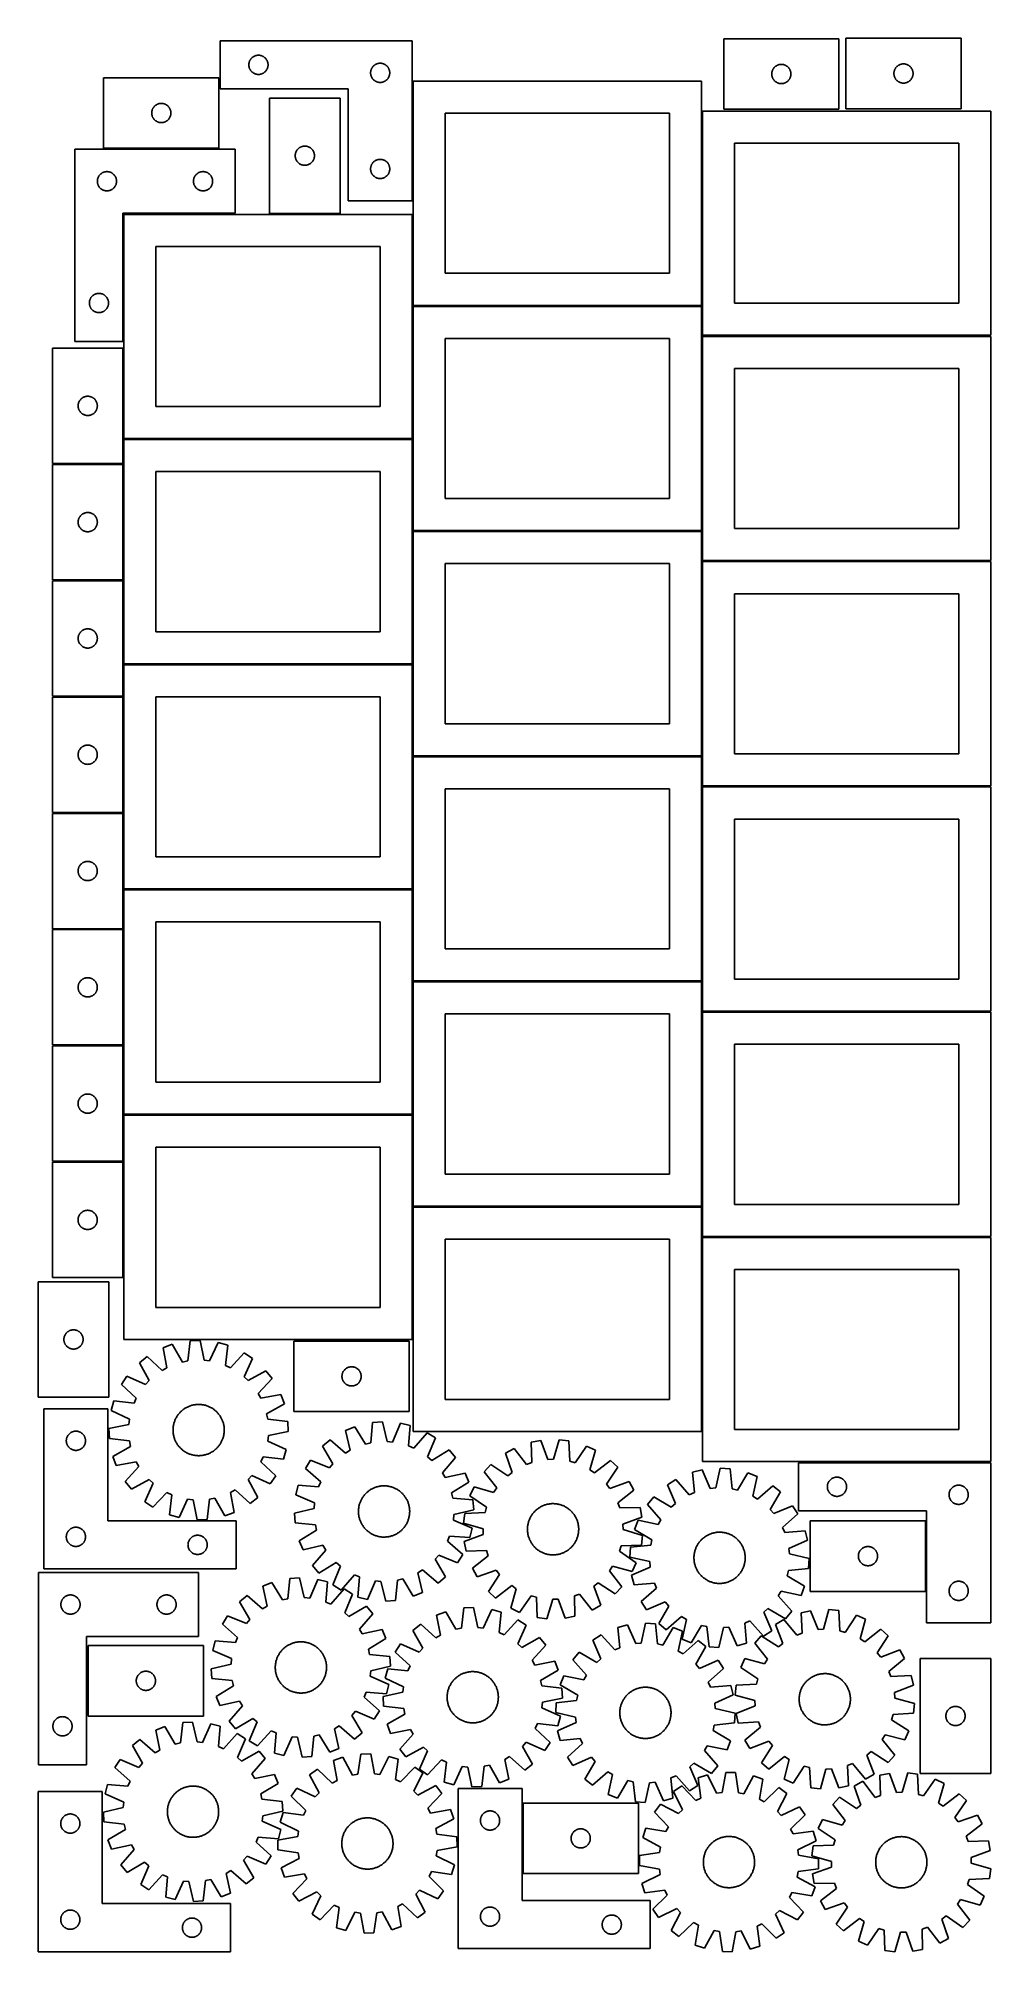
# Model space of a CAD drawing. Header units: millimetres. Extents: x 7 to 1493, y 7 to 2993.
import ezdxf

# ---------------------------------------------------------------- set-up
doc = ezdxf.new("R2010")
doc.units = ezdxf.units.MM
doc.layers.add('CUT', color=7, linetype='CONTINUOUS', true_color=0x000000)

msp = doc.modelspace()

# ---------------------------------------------------------------- linework, layer by layer
at = {"layer": 'CUT'}
for p, q in [((590.284938, 2989.296666), (290.284938, 2989.296666)), ((290.284938, 2989.296666), (290.284938, 2914.296666)), ((590.284938, 2739.296666), (590.284938, 2989.296666)), ((1256.564328, 2992.522008), (1076.564328, 2992.522008)), ((1076.564328, 2992.522008), (1076.564328, 2882.522008)), ((1256.564328, 2882.522008), (1256.564328, 2992.522008)), ((1447.279297, 2993.272247), (1267.279297, 2993.272247)), ((1267.279297, 2993.272247), (1267.279297, 2883.272247)), ((1447.279297, 2883.272247), (1447.279297, 2993.272247)), ((335.995407, 2956.358389), (336.249186, 2957.087948)), ((336.249186, 2957.087948), (336.540185, 2957.803475)), ((336.540185, 2957.803475), (336.867632, 2958.503073)), ((336.867632, 2958.503073), (337.23066, 2959.184887)), ((337.23066, 2959.184887), (337.628305, 2959.847109)), ((337.628305, 2959.847109), (338.059513, 2960.487983)), ((338.059513, 2960.487983), (338.523141, 2961.105809)), ((338.523141, 2961.105809), (339.017959, 2961.698948)), ((339.017959, 2961.698948), (339.542655, 2962.265829)), ((339.542655, 2962.265829), (340.095838, 2962.804947)), ((340.095838, 2962.804947), (340.676041, 2963.314873)), ((340.676041, 2963.314873), (341.281724, 2963.794255)), ((341.281724, 2963.794255), (341.911282, 2964.241822)), ((341.911282, 2964.241822), (342.563046, 2964.656386)), ((342.563046, 2964.656386), (343.235287, 2965.036848)), ((343.235287, 2965.036848), (343.926222, 2965.3822)), ((343.926222, 2965.3822), (344.63402, 2965.691526)), ((344.63402, 2965.691526), (345.356802, 2965.964005)), ((345.356802, 2965.964005), (346.092654, 2966.198915)), ((346.092654, 2966.198915), (346.839622, 2966.395632)), ((346.839622, 2966.395632), (347.595727, 2966.553636)), ((347.595727, 2966.553636), (348.358963, 2966.672507)), ((348.358963, 2966.672507), (349.127306, 2966.751929)), ((349.127306, 2966.751929), (349.898719, 2966.791693)), ((349.898719, 2966.791693), (350.671157, 2966.791693)), ((350.671157, 2966.791693), (351.44257, 2966.751929)), ((351.44257, 2966.751929), (352.210914, 2966.672507)), ((352.210914, 2966.672507), (352.97415, 2966.553636)), ((352.97415, 2966.553636), (353.730254, 2966.395632)), ((353.730254, 2966.395632), (354.477223, 2966.198915)), ((354.477223, 2966.198915), (355.213074, 2965.964005)), ((355.213074, 2965.964005), (355.935857, 2965.691526)), ((355.935857, 2965.691526), (356.643654, 2965.3822)), ((356.643654, 2965.3822), (357.334589, 2965.036848)), ((357.334589, 2965.036848), (358.00683, 2964.656386)), ((358.00683, 2964.656386), (358.658594, 2964.241822)), ((358.658594, 2964.241822), (359.288152, 2963.794255)), ((359.288152, 2963.794255), (359.893836, 2963.314873)), ((359.893836, 2963.314873), (360.474038, 2962.804947)), ((360.474038, 2962.804947), (361.027221, 2962.265829)), ((361.027221, 2962.265829), (361.551917, 2961.698948)), ((361.551917, 2961.698948), (362.046735, 2961.105809)), ((362.046735, 2961.105809), (362.510363, 2960.487983)), ((362.510363, 2960.487983), (362.941572, 2959.847109)), ((362.941572, 2959.847109), (363.339217, 2959.184887)), ((363.339217, 2959.184887), (363.702244, 2958.503073)), ((363.702244, 2958.503073), (364.029692, 2957.803475)), ((364.029692, 2957.803475), (364.32069, 2957.087948)), ((364.32069, 2957.087948), (364.574469, 2956.358389)), ((288.600431, 2931.605992), (108.600431, 2931.605992)), ((108.600431, 2931.605992), (108.600431, 2821.605992)), ((288.600431, 2821.605992), (288.600431, 2931.605992)), ((335.284938, 2951.796666), (335.304827, 2952.568848)), ((335.304827, 2951.024485), (335.284938, 2951.796666)), ((335.304827, 2952.568848), (335.36444, 2953.338981)), ((335.36444, 2950.254351), (335.304827, 2951.024485)), ((335.36444, 2953.338981), (335.46362, 2954.105025)), ((335.46362, 2949.488308), (335.36444, 2950.254351)), ((335.46362, 2954.105025), (335.602103, 2954.864947)), ((335.602103, 2948.728385), (335.46362, 2949.488308)), ((335.602103, 2954.864947), (335.779522, 2955.616733)), ((335.779522, 2947.9766), (335.602103, 2948.728385)), ((335.779522, 2955.616733), (335.995407, 2956.358389)), ((335.995407, 2947.234944), (335.779522, 2947.9766)), ((336.249186, 2946.505385), (335.995407, 2947.234944)), ((336.540185, 2945.789858), (336.249186, 2946.505385)), ((336.867632, 2945.09026), (336.540185, 2945.789858)), ((337.23066, 2944.408445), (336.867632, 2945.09026)), ((337.628305, 2943.746224), (337.23066, 2944.408445)), ((338.059513, 2943.10535), (337.628305, 2943.746224)), ((338.523141, 2942.487524), (338.059513, 2943.10535)), ((339.017959, 2941.894385), (338.523141, 2942.487524)), ((339.542655, 2941.327504), (339.017959, 2941.894385)), ((340.095838, 2940.788386), (339.542655, 2941.327504)), ((340.676041, 2940.27846), (340.095838, 2940.788386)), ((341.281724, 2939.799078), (340.676041, 2940.27846)), ((341.911282, 2939.351511), (341.281724, 2939.799078)), ((342.563046, 2938.936947), (341.911282, 2939.351511)), ((343.235287, 2938.556484), (342.563046, 2938.936947)), ((343.926222, 2938.211132), (343.235287, 2938.556484)), ((344.63402, 2937.901807), (343.926222, 2938.211132)), ((345.356802, 2937.629328), (344.63402, 2937.901807)), ((346.092654, 2937.394418), (345.356802, 2937.629328)), ((346.839622, 2937.197701), (346.092654, 2937.394418)), ((347.595727, 2937.039697), (346.839622, 2937.197701)), ((348.358963, 2936.920826), (347.595727, 2937.039697)), ((349.127306, 2936.841404), (348.358963, 2936.920826)), ((349.898719, 2936.801639), (349.127306, 2936.841404)), ((350.671157, 2936.801639), (349.898719, 2936.801639)), ((351.44257, 2936.841404), (350.671157, 2936.801639)), ((352.210914, 2936.920826), (351.44257, 2936.841404)), ((352.97415, 2937.039697), (352.210914, 2936.920826)), ((353.730254, 2937.197701), (352.97415, 2937.039697)), ((354.477223, 2937.394418), (353.730254, 2937.197701)), ((355.213074, 2937.629328), (354.477223, 2937.394418)), ((355.935857, 2937.901807), (355.213074, 2937.629328)), ((356.643654, 2938.211132), (355.935857, 2937.901807)), ((357.334589, 2938.556484), (356.643654, 2938.211132)), ((358.00683, 2938.936947), (357.334589, 2938.556484)), ((358.658594, 2939.351511), (358.00683, 2938.936947)), ((359.288152, 2939.799078), (358.658594, 2939.351511)), ((359.893836, 2940.27846), (359.288152, 2939.799078)), ((360.474038, 2940.788386), (359.893836, 2940.27846)), ((361.027221, 2941.327504), (360.474038, 2940.788386)), ((361.551917, 2941.894385), (361.027221, 2941.327504)), ((362.046735, 2942.487524), (361.551917, 2941.894385)), ((362.510363, 2943.10535), (362.046735, 2942.487524)), ((362.941572, 2943.746224), (362.510363, 2943.10535)), ((363.339217, 2944.408445), (362.941572, 2943.746224)), ((363.702244, 2945.09026), (363.339217, 2944.408445)), ((364.029692, 2945.789858), (363.702244, 2945.09026)), ((364.32069, 2946.505385), (364.029692, 2945.789858)), ((364.574469, 2947.234944), (364.32069, 2946.505385)), ((364.574469, 2956.358389), (364.790354, 2955.616733)), ((364.790354, 2947.9766), (364.574469, 2947.234944)), ((364.790354, 2955.616733), (364.967773, 2954.864947)), ((364.967773, 2948.728385), (364.790354, 2947.9766)), ((364.967773, 2954.864947), (365.106257, 2954.105025)), ((365.106257, 2949.488308), (364.967773, 2948.728385)), ((365.106257, 2954.105025), (365.205436, 2953.338981)), ((365.205436, 2950.254351), (365.106257, 2949.488308)), ((365.205436, 2953.338981), (365.26505, 2952.568848)), ((365.26505, 2951.024485), (365.205436, 2950.254351)), ((365.26505, 2952.568848), (365.284938, 2951.796666)), ((365.284938, 2951.796666), (365.26505, 2951.024485)), ((525.284938, 2939.296666), (525.304827, 2940.068848)), ((525.304827, 2938.524485), (525.284938, 2939.296666)), ((525.304827, 2940.068848), (525.36444, 2940.838981)), ((525.36444, 2937.754351), (525.304827, 2938.524485)), ((525.36444, 2940.838981), (525.46362, 2941.605025)), ((525.46362, 2936.988308), (525.36444, 2937.754351)), ((525.46362, 2941.605025), (525.602103, 2942.364947)), ((525.602103, 2936.228385), (525.46362, 2936.988308)), ((525.602103, 2942.364947), (525.779522, 2943.116733)), ((525.779522, 2935.4766), (525.602103, 2936.228385)), ((525.779522, 2943.116733), (525.995407, 2943.858389)), ((525.995407, 2934.734944), (525.779522, 2935.4766)), ((525.995407, 2943.858389), (526.249186, 2944.587948)), ((526.249186, 2934.005385), (525.995407, 2934.734944)), ((526.249186, 2944.587948), (526.540185, 2945.303475)), ((526.540185, 2933.289858), (526.249186, 2934.005385)), ((526.540185, 2945.303475), (526.867632, 2946.003073)), ((526.867632, 2932.59026), (526.540185, 2933.289858)), ((526.867632, 2946.003073), (527.23066, 2946.684887)), ((527.23066, 2931.908445), (526.867632, 2932.59026)), ((527.23066, 2946.684887), (527.628305, 2947.347109)), ((527.628305, 2931.246224), (527.23066, 2931.908445)), ((527.628305, 2947.347109), (528.059513, 2947.987983)), ((528.059513, 2930.60535), (527.628305, 2931.246224)), ((528.059513, 2947.987983), (528.523141, 2948.605809)), ((528.523141, 2929.987524), (528.059513, 2930.60535)), ((528.523141, 2948.605809), (529.017959, 2949.198948)), ((529.017959, 2929.394385), (528.523141, 2929.987524)), ((529.017959, 2949.198948), (529.542655, 2949.765829)), ((529.542655, 2928.827504), (529.017959, 2929.394385)), ((529.542655, 2949.765829), (530.095838, 2950.304947)), ((530.095838, 2928.288386), (529.542655, 2928.827504)), ((530.095838, 2950.304947), (530.676041, 2950.814873)), ((530.676041, 2927.77846), (530.095838, 2928.288386)), ((530.676041, 2950.814873), (531.281724, 2951.294255)), ((531.281724, 2927.299078), (530.676041, 2927.77846)), ((531.281724, 2951.294255), (531.911282, 2951.741822)), ((531.911282, 2926.851511), (531.281724, 2927.299078)), ((531.911282, 2951.741822), (532.563046, 2952.156386)), ((532.563046, 2952.156386), (533.235287, 2952.536848)), ((533.235287, 2952.536848), (533.926222, 2952.8822)), ((533.926222, 2952.8822), (534.63402, 2953.191526)), ((534.63402, 2953.191526), (535.356802, 2953.464005)), ((535.356802, 2953.464005), (536.092654, 2953.698915)), ((536.092654, 2953.698915), (536.839622, 2953.895632)), ((536.839622, 2953.895632), (537.595727, 2954.053636)), ((537.595727, 2954.053636), (538.358963, 2954.172507)), ((538.358963, 2954.172507), (539.127306, 2954.251929)), ((539.127306, 2954.251929), (539.898719, 2954.291693)), ((539.898719, 2954.291693), (540.671157, 2954.291693)), ((540.671157, 2954.291693), (541.44257, 2954.251929)), ((541.44257, 2954.251929), (542.210914, 2954.172507)), ((542.210914, 2954.172507), (542.97415, 2954.053636)), ((542.97415, 2954.053636), (543.730254, 2953.895632)), ((543.730254, 2953.895632), (544.477223, 2953.698915)), ((544.477223, 2953.698915), (545.213074, 2953.464005)), ((545.213074, 2953.464005), (545.935857, 2953.191526)), ((545.935857, 2953.191526), (546.643654, 2952.8822)), ((546.643654, 2952.8822), (547.334589, 2952.536848)), ((547.334589, 2952.536848), (548.00683, 2952.156386)), ((548.00683, 2952.156386), (548.658594, 2951.741822)), ((548.658594, 2951.741822), (549.288152, 2951.294255)), ((549.288152, 2927.299078), (548.658594, 2926.851511)), ((549.288152, 2951.294255), (549.893836, 2950.814873)), ((549.893836, 2927.77846), (549.288152, 2927.299078)), ((549.893836, 2950.814873), (550.474038, 2950.304947)), ((550.474038, 2928.288386), (549.893836, 2927.77846)), ((550.474038, 2950.304947), (551.027221, 2949.765829)), ((551.027221, 2928.827504), (550.474038, 2928.288386)), ((551.027221, 2949.765829), (551.551917, 2949.198948)), ((551.551917, 2929.394385), (551.027221, 2928.827504)), ((551.551917, 2949.198948), (552.046735, 2948.605809)), ((552.046735, 2929.987524), (551.551917, 2929.394385)), ((552.046735, 2948.605809), (552.510363, 2947.987983)), ((552.510363, 2930.60535), (552.046735, 2929.987524)), ((552.510363, 2947.987983), (552.941572, 2947.347109)), ((552.941572, 2931.246224), (552.510363, 2930.60535)), ((552.941572, 2947.347109), (553.339217, 2946.684887)), ((553.339217, 2931.908445), (552.941572, 2931.246224)), ((553.339217, 2946.684887), (553.702244, 2946.003073)), ((553.702244, 2932.59026), (553.339217, 2931.908445)), ((553.702244, 2946.003073), (554.029692, 2945.303475)), ((554.029692, 2933.289858), (553.702244, 2932.59026)), ((554.029692, 2945.303475), (554.32069, 2944.587948)), ((554.32069, 2934.005385), (554.029692, 2933.289858)), ((554.32069, 2944.587948), (554.574469, 2943.858389)), ((554.574469, 2934.734944), (554.32069, 2934.005385)), ((554.574469, 2943.858389), (554.790354, 2943.116733)), ((554.790354, 2935.4766), (554.574469, 2934.734944)), ((554.790354, 2943.116733), (554.967773, 2942.364947)), ((554.967773, 2936.228385), (554.790354, 2935.4766)), ((554.967773, 2942.364947), (555.106257, 2941.605025)), ((555.106257, 2936.988308), (554.967773, 2936.228385)), ((555.106257, 2941.605025), (555.205436, 2940.838981)), ((555.205436, 2937.754351), (555.106257, 2936.988308)), ((555.205436, 2940.838981), (555.26505, 2940.068848)), ((555.26505, 2938.524485), (555.205436, 2937.754351)), ((555.26505, 2940.068848), (555.284938, 2939.296666)), ((555.284938, 2939.296666), (555.26505, 2938.524485)), ((1151.564328, 2937.522008), (1151.584217, 2938.294189)), ((1151.584217, 2936.749826), (1151.564328, 2937.522008)), ((1151.584217, 2938.294189), (1151.64383, 2939.064322)), ((1151.64383, 2935.979693), (1151.584217, 2936.749826)), ((1151.64383, 2939.064322), (1151.74301, 2939.830366)), ((1151.74301, 2935.213649), (1151.64383, 2935.979693)), ((1151.74301, 2939.830366), (1151.881493, 2940.590289)), ((1151.881493, 2934.453727), (1151.74301, 2935.213649)), ((1151.881493, 2940.590289), (1152.058912, 2941.342074)), ((1152.058912, 2933.701941), (1151.881493, 2934.453727)), ((1152.058912, 2941.342074), (1152.274798, 2942.08373)), ((1152.274798, 2932.960285), (1152.058912, 2933.701941)), ((1152.274798, 2942.08373), (1152.528576, 2942.813289)), ((1152.528576, 2932.230726), (1152.274798, 2932.960285)), ((1152.528576, 2942.813289), (1152.819575, 2943.528816)), ((1152.819575, 2931.515199), (1152.528576, 2932.230726)), ((1152.819575, 2943.528816), (1153.147022, 2944.228414)), ((1153.147022, 2930.815601), (1152.819575, 2931.515199)), ((1153.147022, 2944.228414), (1153.51005, 2944.910229)), ((1153.51005, 2930.133786), (1153.147022, 2930.815601)), ((1153.51005, 2944.910229), (1153.907695, 2945.57245)), ((1153.907695, 2929.471565), (1153.51005, 2930.133786)), ((1153.907695, 2945.57245), (1154.338903, 2946.213324)), ((1154.338903, 2928.830691), (1153.907695, 2929.471565)), ((1154.338903, 2946.213324), (1154.802531, 2946.83115)), ((1154.802531, 2928.212865), (1154.338903, 2928.830691)), ((1154.802531, 2946.83115), (1155.297349, 2947.424289)), ((1155.297349, 2927.619726), (1154.802531, 2928.212865)), ((1155.297349, 2947.424289), (1155.822045, 2947.99117)), ((1155.822045, 2927.052845), (1155.297349, 2927.619726)), ((1155.822045, 2947.99117), (1156.375228, 2948.530288)), ((1156.375228, 2926.513727), (1155.822045, 2927.052845)), ((1156.375228, 2948.530288), (1156.955431, 2949.040214)), ((1156.955431, 2949.040214), (1157.561114, 2949.519596)), ((1157.561114, 2949.519596), (1158.190672, 2949.967163)), ((1158.190672, 2949.967163), (1158.842436, 2950.381727)), ((1158.842436, 2950.381727), (1159.514677, 2950.762189)), ((1159.514677, 2950.762189), (1160.205612, 2951.107541)), ((1160.205612, 2951.107541), (1160.91341, 2951.416867)), ((1160.91341, 2951.416867), (1161.636193, 2951.689346)), ((1161.636193, 2951.689346), (1162.372044, 2951.924256)), ((1162.372044, 2951.924256), (1163.119012, 2952.120973)), ((1163.119012, 2952.120973), (1163.875117, 2952.278977)), ((1163.875117, 2952.278977), (1164.638353, 2952.397848)), ((1164.638353, 2952.397848), (1165.406696, 2952.47727)), ((1165.406696, 2952.47727), (1166.17811, 2952.517035)), ((1166.17811, 2952.517035), (1166.950547, 2952.517035)), ((1166.950547, 2952.517035), (1167.72196, 2952.47727)), ((1167.72196, 2952.47727), (1168.490304, 2952.397848)), ((1168.490304, 2952.397848), (1169.25354, 2952.278977)), ((1169.25354, 2952.278977), (1170.009644, 2952.120973)), ((1170.009644, 2952.120973), (1170.756613, 2951.924256)), ((1170.756613, 2951.924256), (1171.492464, 2951.689346)), ((1171.492464, 2951.689346), (1172.215247, 2951.416867)), ((1172.215247, 2951.416867), (1172.923044, 2951.107541)), ((1172.923044, 2951.107541), (1173.613979, 2950.762189)), ((1173.613979, 2950.762189), (1174.28622, 2950.381727)), ((1174.28622, 2950.381727), (1174.937984, 2949.967163)), ((1174.937984, 2949.967163), (1175.567542, 2949.519596)), ((1175.567542, 2949.519596), (1176.173226, 2949.040214)), ((1176.173226, 2949.040214), (1176.753428, 2948.530288)), ((1176.753428, 2948.530288), (1177.306611, 2947.99117)), ((1177.306611, 2927.052845), (1176.753428, 2926.513727)), ((1177.306611, 2947.99117), (1177.831307, 2947.424289)), ((1177.831307, 2927.619726), (1177.306611, 2927.052845)), ((1177.831307, 2947.424289), (1178.326125, 2946.83115)), ((1178.326125, 2928.212865), (1177.831307, 2927.619726)), ((1178.326125, 2946.83115), (1178.789753, 2946.213324)), ((1178.789753, 2928.830691), (1178.326125, 2928.212865)), ((1178.789753, 2946.213324), (1179.220962, 2945.57245)), ((1179.220962, 2929.471565), (1178.789753, 2928.830691)), ((1179.220962, 2945.57245), (1179.618607, 2944.910229)), ((1179.618607, 2930.133786), (1179.220962, 2929.471565)), ((1179.618607, 2944.910229), (1179.981634, 2944.228414)), ((1179.981634, 2930.815601), (1179.618607, 2930.133786)), ((1179.981634, 2944.228414), (1180.309082, 2943.528816)), ((1180.309082, 2931.515199), (1179.981634, 2930.815601)), ((1180.309082, 2943.528816), (1180.600081, 2942.813289)), ((1180.600081, 2932.230726), (1180.309082, 2931.515199)), ((1180.600081, 2942.813289), (1180.853859, 2942.08373)), ((1180.853859, 2932.960285), (1180.600081, 2932.230726)), ((1180.853859, 2942.08373), (1181.069744, 2941.342074)), ((1181.069744, 2933.701941), (1180.853859, 2932.960285)), ((1181.069744, 2941.342074), (1181.247164, 2940.590289)), ((1181.247164, 2934.453727), (1181.069744, 2933.701941)), ((1181.247164, 2940.590289), (1181.385647, 2939.830366)), ((1181.385647, 2935.213649), (1181.247164, 2934.453727)), ((1181.385647, 2939.830366), (1181.484826, 2939.064322)), ((1181.484826, 2935.979693), (1181.385647, 2935.213649)), ((1181.484826, 2939.064322), (1181.54444, 2938.294189)), ((1181.54444, 2936.749826), (1181.484826, 2935.979693)), ((1181.54444, 2938.294189), (1181.564328, 2937.522008)), ((1181.564328, 2937.522008), (1181.54444, 2936.749826)), ((1342.279297, 2938.272247), (1342.299186, 2939.044428)), ((1342.299186, 2937.500065), (1342.279297, 2938.272247)), ((1342.299186, 2939.044428), (1342.358799, 2939.814562)), ((1342.358799, 2936.729932), (1342.299186, 2937.500065)), ((1342.358799, 2939.814562), (1342.457979, 2940.580605)), ((1342.457979, 2935.963888), (1342.358799, 2936.729932)), ((1342.457979, 2940.580605), (1342.596462, 2941.340528)), ((1342.596462, 2935.203966), (1342.457979, 2935.963888)), ((1342.596462, 2941.340528), (1342.773881, 2942.092313)), ((1342.773881, 2934.45218), (1342.596462, 2935.203966)), ((1342.773881, 2942.092313), (1342.989766, 2942.833969)), ((1342.989766, 2933.710524), (1342.773881, 2934.45218)), ((1342.989766, 2942.833969), (1343.243545, 2943.563528)), ((1343.243545, 2932.980965), (1342.989766, 2933.710524)), ((1343.243545, 2943.563528), (1343.534544, 2944.279055)), ((1343.534544, 2932.265438), (1343.243545, 2932.980965)), ((1343.534544, 2944.279055), (1343.861991, 2944.978654)), ((1343.861991, 2931.56584), (1343.534544, 2932.265438)), ((1343.861991, 2944.978654), (1344.225019, 2945.660468)), ((1344.225019, 2930.884026), (1343.861991, 2931.56584)), ((1344.225019, 2945.660468), (1344.622664, 2946.32269)), ((1344.622664, 2930.221804), (1344.225019, 2930.884026)), ((1344.622664, 2946.32269), (1345.053872, 2946.963563)), ((1345.053872, 2929.58093), (1344.622664, 2930.221804)), ((1345.053872, 2946.963563), (1345.5175, 2947.581389)), ((1345.5175, 2928.963104), (1345.053872, 2929.58093)), ((1345.5175, 2947.581389), (1346.012318, 2948.174528)), ((1346.012318, 2928.369965), (1345.5175, 2928.963104)), ((1346.012318, 2948.174528), (1346.537014, 2948.741409)), ((1346.537014, 2927.803084), (1346.012318, 2928.369965)), ((1346.537014, 2948.741409), (1347.090197, 2949.280527)), ((1347.090197, 2927.263966), (1346.537014, 2927.803084)), ((1347.090197, 2949.280527), (1347.670399, 2949.790453)), ((1347.670399, 2926.75404), (1347.090197, 2927.263966)), ((1347.670399, 2949.790453), (1348.276083, 2950.269835)), ((1348.276083, 2950.269835), (1348.905641, 2950.717402)), ((1348.905641, 2950.717402), (1349.557405, 2951.131966)), ((1349.557405, 2951.131966), (1350.229646, 2951.512429)), ((1350.229646, 2951.512429), (1350.920581, 2951.857781)), ((1350.920581, 2951.857781), (1351.628379, 2952.167106)), ((1351.628379, 2952.167106), (1352.351161, 2952.439585)), ((1352.351161, 2952.439585), (1353.087013, 2952.674495)), ((1353.087013, 2952.674495), (1353.833981, 2952.871212)), ((1353.833981, 2952.871212), (1354.590086, 2953.029216)), ((1354.590086, 2953.029216), (1355.353322, 2953.148087)), ((1355.353322, 2953.148087), (1356.121665, 2953.22751)), ((1356.121665, 2953.22751), (1356.893078, 2953.267274)), ((1356.893078, 2953.267274), (1357.665516, 2953.267274)), ((1357.665516, 2953.267274), (1358.436929, 2953.22751)), ((1358.436929, 2953.22751), (1359.205272, 2953.148087)), ((1359.205272, 2953.148087), (1359.968509, 2953.029216)), ((1359.968509, 2953.029216), (1360.724613, 2952.871212)), ((1360.724613, 2952.871212), (1361.471582, 2952.674495)), ((1361.471582, 2952.674495), (1362.207433, 2952.439585)), ((1362.207433, 2952.439585), (1362.930216, 2952.167106)), ((1362.930216, 2952.167106), (1363.638013, 2951.857781)), ((1363.638013, 2951.857781), (1364.328948, 2951.512429)), ((1364.328948, 2951.512429), (1365.001189, 2951.131966)), ((1365.001189, 2951.131966), (1365.652953, 2950.717402)), ((1365.652953, 2950.717402), (1366.282511, 2950.269835)), ((1366.282511, 2950.269835), (1366.888195, 2949.790453)), ((1366.888195, 2949.790453), (1367.468397, 2949.280527)), ((1367.468397, 2927.263966), (1366.888195, 2926.75404)), ((1367.468397, 2949.280527), (1368.02158, 2948.741409)), ((1368.02158, 2927.803084), (1367.468397, 2927.263966)), ((1368.02158, 2948.741409), (1368.546276, 2948.174528)), ((1368.546276, 2928.369965), (1368.02158, 2927.803084)), ((1368.546276, 2948.174528), (1369.041094, 2947.581389)), ((1369.041094, 2928.963104), (1368.546276, 2928.369965)), ((1369.041094, 2947.581389), (1369.504722, 2946.963563)), ((1369.504722, 2929.58093), (1369.041094, 2928.963104)), ((1369.504722, 2946.963563), (1369.935931, 2946.32269)), ((1369.935931, 2930.221804), (1369.504722, 2929.58093)), ((1369.935931, 2946.32269), (1370.333576, 2945.660468)), ((1370.333576, 2930.884026), (1369.935931, 2930.221804)), ((1370.333576, 2945.660468), (1370.696603, 2944.978654)), ((1370.696603, 2931.56584), (1370.333576, 2930.884026)), ((1370.696603, 2944.978654), (1371.024051, 2944.279055)), ((1371.024051, 2932.265438), (1370.696603, 2931.56584)), ((1371.024051, 2944.279055), (1371.315049, 2943.563528)), ((1371.315049, 2932.980965), (1371.024051, 2932.265438)), ((1371.315049, 2943.563528), (1371.568828, 2942.833969)), ((1371.568828, 2933.710524), (1371.315049, 2932.980965)), ((1371.568828, 2942.833969), (1371.784713, 2942.092313)), ((1371.784713, 2934.45218), (1371.568828, 2933.710524)), ((1371.784713, 2942.092313), (1371.962132, 2941.340528)), ((1371.962132, 2935.203966), (1371.784713, 2934.45218)), ((1371.962132, 2941.340528), (1372.100616, 2940.580605)), ((1372.100616, 2935.963888), (1371.962132, 2935.203966)), ((1372.100616, 2940.580605), (1372.199795, 2939.814562)), ((1372.199795, 2936.729932), (1372.100616, 2935.963888)), ((1372.199795, 2939.814562), (1372.259408, 2939.044428)), ((1372.259408, 2937.500065), (1372.199795, 2936.729932)), ((1372.259408, 2939.044428), (1372.279297, 2938.272247)), ((1372.279297, 2938.272247), (1372.259408, 2937.500065)), ((290.284938, 2914.296666), (490.284938, 2914.296666)), ((477.634979, 2899.976349), (367.634979, 2899.976349)), ((367.634979, 2899.976349), (367.634979, 2719.976349)), ((477.634979, 2719.976349), (477.634979, 2899.976349)), ((490.284938, 2914.296666), (490.284938, 2739.296666)), ((532.563046, 2926.436947), (531.911282, 2926.851511)), ((533.235287, 2926.056484), (532.563046, 2926.436947)), ((533.926222, 2925.711132), (533.235287, 2926.056484)), ((534.63402, 2925.401807), (533.926222, 2925.711132)), ((535.356802, 2925.129328), (534.63402, 2925.401807)), ((536.092654, 2924.894418), (535.356802, 2925.129328)), ((536.839622, 2924.697701), (536.092654, 2924.894418)), ((537.595727, 2924.539697), (536.839622, 2924.697701)), ((538.358963, 2924.420826), (537.595727, 2924.539697)), ((539.127306, 2924.341404), (538.358963, 2924.420826)), ((539.898719, 2924.301639), (539.127306, 2924.341404)), ((540.671157, 2924.301639), (539.898719, 2924.301639)), ((541.44257, 2924.341404), (540.671157, 2924.301639)), ((542.210914, 2924.420826), (541.44257, 2924.341404)), ((542.97415, 2924.539697), (542.210914, 2924.420826)), ((543.730254, 2924.697701), (542.97415, 2924.539697)), ((544.477223, 2924.894418), (543.730254, 2924.697701)), ((545.213074, 2925.129328), (544.477223, 2924.894418)), ((545.935857, 2925.401807), (545.213074, 2925.129328)), ((546.643654, 2925.711132), (545.935857, 2925.401807)), ((547.334589, 2926.056484), (546.643654, 2925.711132)), ((548.00683, 2926.436947), (547.334589, 2926.056484)), ((548.658594, 2926.851511), (548.00683, 2926.436947)), ((1041.913398, 2926.369441), (591.913398, 2926.369441)), ((591.913398, 2926.369441), (591.913398, 2576.369441)), ((1041.913398, 2576.369441), (1041.913398, 2926.369441)), ((1156.955431, 2926.003801), (1156.375228, 2926.513727)), ((1157.561114, 2925.524419), (1156.955431, 2926.003801)), ((1158.190672, 2925.076852), (1157.561114, 2925.524419)), ((1158.842436, 2924.662288), (1158.190672, 2925.076852)), ((1159.514677, 2924.281826), (1158.842436, 2924.662288)), ((1160.205612, 2923.936474), (1159.514677, 2924.281826)), ((1160.91341, 2923.627148), (1160.205612, 2923.936474)), ((1161.636193, 2923.354669), (1160.91341, 2923.627148)), ((1162.372044, 2923.119759), (1161.636193, 2923.354669)), ((1163.119012, 2922.923042), (1162.372044, 2923.119759)), ((1163.875117, 2922.765038), (1163.119012, 2922.923042)), ((1164.638353, 2922.646167), (1163.875117, 2922.765038)), ((1165.406696, 2922.566745), (1164.638353, 2922.646167)), ((1166.17811, 2922.526981), (1165.406696, 2922.566745)), ((1166.950547, 2922.526981), (1166.17811, 2922.526981)), ((1167.72196, 2922.566745), (1166.950547, 2922.526981)), ((1168.490304, 2922.646167), (1167.72196, 2922.566745)), ((1169.25354, 2922.765038), (1168.490304, 2922.646167)), ((1170.009644, 2922.923042), (1169.25354, 2922.765038)), ((1170.756613, 2923.119759), (1170.009644, 2922.923042)), ((1171.492464, 2923.354669), (1170.756613, 2923.119759)), ((1172.215247, 2923.627148), (1171.492464, 2923.354669)), ((1172.923044, 2923.936474), (1172.215247, 2923.627148)), ((1173.613979, 2924.281826), (1172.923044, 2923.936474)), ((1174.28622, 2924.662288), (1173.613979, 2924.281826)), ((1174.937984, 2925.076852), (1174.28622, 2924.662288)), ((1175.567542, 2925.524419), (1174.937984, 2925.076852)), ((1176.173226, 2926.003801), (1175.567542, 2925.524419)), ((1176.753428, 2926.513727), (1176.173226, 2926.003801)), ((1348.276083, 2926.274658), (1347.670399, 2926.75404)), ((1348.905641, 2925.827091), (1348.276083, 2926.274658)), ((1349.557405, 2925.412527), (1348.905641, 2925.827091)), ((1350.229646, 2925.032065), (1349.557405, 2925.412527)), ((1350.920581, 2924.686713), (1350.229646, 2925.032065)), ((1351.628379, 2924.377387), (1350.920581, 2924.686713)), ((1352.351161, 2924.104908), (1351.628379, 2924.377387)), ((1353.087013, 2923.869999), (1352.351161, 2924.104908)), ((1353.833981, 2923.673281), (1353.087013, 2923.869999)), ((1354.590086, 2923.515277), (1353.833981, 2923.673281)), ((1355.353322, 2923.396407), (1354.590086, 2923.515277)), ((1356.121665, 2923.316984), (1355.353322, 2923.396407)), ((1356.893078, 2923.27722), (1356.121665, 2923.316984)), ((1357.665516, 2923.27722), (1356.893078, 2923.27722)), ((1358.436929, 2923.316984), (1357.665516, 2923.27722)), ((1359.205272, 2923.396407), (1358.436929, 2923.316984)), ((1359.968509, 2923.515277), (1359.205272, 2923.396407)), ((1360.724613, 2923.673281), (1359.968509, 2923.515277)), ((1361.471582, 2923.869999), (1360.724613, 2923.673281)), ((1362.207433, 2924.104908), (1361.471582, 2923.869999)), ((1362.930216, 2924.377387), (1362.207433, 2924.104908)), ((1363.638013, 2924.686713), (1362.930216, 2924.377387)), ((1364.328948, 2925.032065), (1363.638013, 2924.686713)), ((1365.001189, 2925.412527), (1364.328948, 2925.032065)), ((1365.652953, 2925.827091), (1365.001189, 2925.412527)), ((1366.282511, 2926.274658), (1365.652953, 2925.827091)), ((1366.888195, 2926.75404), (1366.282511, 2926.274658)), ((183.600431, 2876.605992), (183.620319, 2877.378173)), ((183.620319, 2875.833811), (183.600431, 2876.605992)), ((183.620319, 2877.378173), (183.679932, 2878.148307)), ((183.679932, 2875.063677), (183.620319, 2875.833811)), ((183.679932, 2878.148307), (183.779112, 2878.914351)), ((183.779112, 2874.297633), (183.679932, 2875.063677)), ((183.779112, 2878.914351), (183.917595, 2879.674273)), ((183.917595, 2873.537711), (183.779112, 2874.297633)), ((183.917595, 2879.674273), (184.095015, 2880.426059)), ((184.095015, 2872.785925), (183.917595, 2873.537711)), ((184.095015, 2880.426059), (184.3109, 2881.167714)), ((184.3109, 2872.044269), (184.095015, 2872.785925)), ((184.3109, 2881.167714), (184.564678, 2881.897273)), ((184.564678, 2871.314711), (184.3109, 2872.044269)), ((184.564678, 2881.897273), (184.855677, 2882.6128)), ((184.855677, 2870.599183), (184.564678, 2871.314711)), ((184.855677, 2882.6128), (185.183124, 2883.312399)), ((185.183124, 2869.899585), (184.855677, 2870.599183)), ((185.183124, 2883.312399), (185.546152, 2883.994213)), ((185.546152, 2869.217771), (185.183124, 2869.899585)), ((185.546152, 2883.994213), (185.943797, 2884.656435)), ((185.943797, 2868.555549), (185.546152, 2869.217771)), ((185.943797, 2884.656435), (186.375005, 2885.297308)), ((186.375005, 2867.914675), (185.943797, 2868.555549)), ((186.375005, 2885.297308), (186.838633, 2885.915134)), ((186.838633, 2867.29685), (186.375005, 2867.914675)), ((186.838633, 2885.915134), (187.333452, 2886.508274)), ((187.333452, 2866.70371), (186.838633, 2867.29685)), ((187.333452, 2886.508274), (187.858148, 2887.075154)), ((187.858148, 2887.075154), (188.41133, 2887.614272)), ((188.41133, 2887.614272), (188.991533, 2888.124199)), ((188.991533, 2888.124199), (189.597216, 2888.603581)), ((189.597216, 2888.603581), (190.226775, 2889.051147)), ((190.226775, 2889.051147), (190.878539, 2889.465711)), ((190.878539, 2889.465711), (191.550779, 2889.846174)), ((191.550779, 2889.846174), (192.241715, 2890.191526)), ((192.241715, 2890.191526), (192.949512, 2890.500851)), ((192.949512, 2890.500851), (193.672295, 2890.77333)), ((193.672295, 2890.77333), (194.408146, 2891.00824)), ((194.408146, 2891.00824), (195.155114, 2891.204957)), ((195.155114, 2891.204957), (195.911219, 2891.362961)), ((195.911219, 2891.362961), (196.674455, 2891.481832)), ((196.674455, 2891.481832), (197.442799, 2891.561255)), ((197.442799, 2891.561255), (198.214212, 2891.601019)), ((198.214212, 2891.601019), (198.986649, 2891.601019)), ((198.986649, 2891.601019), (199.758062, 2891.561255)), ((199.758062, 2891.561255), (200.526406, 2891.481832)), ((200.526406, 2891.481832), (201.289642, 2891.362961)), ((201.289642, 2891.362961), (202.045747, 2891.204957)), ((202.045747, 2891.204957), (202.792715, 2891.00824)), ((202.792715, 2891.00824), (203.528566, 2890.77333)), ((203.528566, 2890.77333), (204.251349, 2890.500851)), ((204.251349, 2890.500851), (204.959146, 2890.191526)), ((204.959146, 2890.191526), (205.650082, 2889.846174)), ((205.650082, 2889.846174), (206.322323, 2889.465711)), ((206.322323, 2889.465711), (206.974086, 2889.051147)), ((206.974086, 2889.051147), (207.603645, 2888.603581)), ((207.603645, 2888.603581), (208.209328, 2888.124199)), ((208.209328, 2888.124199), (208.789531, 2887.614272)), ((208.789531, 2887.614272), (209.342713, 2887.075154)), ((209.342713, 2887.075154), (209.86741, 2886.508274)), ((209.86741, 2886.508274), (210.362228, 2885.915134)), ((210.362228, 2867.29685), (209.86741, 2866.70371)), ((210.362228, 2885.915134), (210.825856, 2885.297308)), ((210.825856, 2867.914675), (210.362228, 2867.29685)), ((210.825856, 2885.297308), (211.257064, 2884.656435)), ((211.257064, 2868.555549), (210.825856, 2867.914675)), ((211.257064, 2884.656435), (211.654709, 2883.994213)), ((211.654709, 2869.217771), (211.257064, 2868.555549)), ((211.654709, 2883.994213), (212.017737, 2883.312399)), ((212.017737, 2869.899585), (211.654709, 2869.217771)), ((212.017737, 2883.312399), (212.345184, 2882.6128)), ((212.345184, 2870.599183), (212.017737, 2869.899585)), ((212.345184, 2882.6128), (212.636183, 2881.897273)), ((212.636183, 2871.314711), (212.345184, 2870.599183)), ((212.636183, 2881.897273), (212.889961, 2881.167714)), ((212.889961, 2872.044269), (212.636183, 2871.314711)), ((212.889961, 2881.167714), (213.105846, 2880.426059)), ((213.105846, 2872.785925), (212.889961, 2872.044269)), ((213.105846, 2880.426059), (213.283266, 2879.674273)), ((213.283266, 2873.537711), (213.105846, 2872.785925)), ((213.283266, 2879.674273), (213.421749, 2878.914351)), ((213.421749, 2874.297633), (213.283266, 2873.537711)), ((213.421749, 2878.914351), (213.520929, 2878.148307)), ((213.520929, 2875.063677), (213.421749, 2874.297633)), ((213.520929, 2878.148307), (213.580542, 2877.378173)), ((213.580542, 2875.833811), (213.520929, 2875.063677)), ((213.580542, 2877.378173), (213.600431, 2876.605992)), ((213.600431, 2876.605992), (213.580542, 2875.833811)), ((991.913398, 2876.369441), (641.913398, 2876.369441)), ((641.913398, 2876.369441), (641.913398, 2626.369441)), ((991.913398, 2626.369441), (991.913398, 2876.369441)), ((1493.475196, 2879.590388), (1043.475196, 2879.590388)), ((1043.475196, 2879.590388), (1043.475196, 2529.590388)), ((1076.564328, 2882.522008), (1256.564328, 2882.522008)), ((1267.279297, 2883.272247), (1447.279297, 2883.272247)), ((1493.475196, 2529.590388), (1493.475196, 2879.590388)), ((187.858148, 2866.13683), (187.333452, 2866.70371)), ((188.41133, 2865.597711), (187.858148, 2866.13683)), ((188.991533, 2865.087785), (188.41133, 2865.597711)), ((189.597216, 2864.608403), (188.991533, 2865.087785)), ((190.226775, 2864.160837), (189.597216, 2864.608403)), ((190.878539, 2863.746272), (190.226775, 2864.160837)), ((191.550779, 2863.36581), (190.878539, 2863.746272)), ((192.241715, 2863.020458), (191.550779, 2863.36581)), ((192.949512, 2862.711132), (192.241715, 2863.020458)), ((193.672295, 2862.438653), (192.949512, 2862.711132)), ((194.408146, 2862.203744), (193.672295, 2862.438653)), ((195.155114, 2862.007026), (194.408146, 2862.203744)), ((195.911219, 2861.849023), (195.155114, 2862.007026)), ((196.674455, 2861.730152), (195.911219, 2861.849023)), ((197.442799, 2861.650729), (196.674455, 2861.730152)), ((198.214212, 2861.610965), (197.442799, 2861.650729)), ((198.986649, 2861.610965), (198.214212, 2861.610965)), ((199.758062, 2861.650729), (198.986649, 2861.610965)), ((200.526406, 2861.730152), (199.758062, 2861.650729)), ((201.289642, 2861.849023), (200.526406, 2861.730152)), ((202.045747, 2862.007026), (201.289642, 2861.849023)), ((202.792715, 2862.203744), (202.045747, 2862.007026)), ((203.528566, 2862.438653), (202.792715, 2862.203744)), ((204.251349, 2862.711132), (203.528566, 2862.438653)), ((204.959146, 2863.020458), (204.251349, 2862.711132)), ((205.650082, 2863.36581), (204.959146, 2863.020458)), ((206.322323, 2863.746272), (205.650082, 2863.36581)), ((206.974086, 2864.160837), (206.322323, 2863.746272)), ((207.603645, 2864.608403), (206.974086, 2864.160837)), ((208.209328, 2865.087785), (207.603645, 2864.608403)), ((208.789531, 2865.597711), (208.209328, 2865.087785)), ((209.342713, 2866.13683), (208.789531, 2865.597711)), ((209.86741, 2866.70371), (209.342713, 2866.13683)), ((63.753866, 2820.081322), (63.753866, 2520.081322)), ((313.753866, 2820.081322), (63.753866, 2820.081322)), ((108.600431, 2821.605992), (288.600431, 2821.605992)), ((313.753866, 2720.081322), (313.753866, 2820.081322)), ((407.639952, 2810.362568), (407.679716, 2811.133981)), ((407.639952, 2809.590131), (407.639952, 2810.362568)), ((407.679716, 2808.818717), (407.639952, 2809.590131)), ((407.679716, 2811.133981), (407.759139, 2811.902325)), ((407.759139, 2808.050374), (407.679716, 2808.818717)), ((407.759139, 2811.902325), (407.87801, 2812.665561)), ((407.87801, 2807.287138), (407.759139, 2808.050374)), ((407.87801, 2812.665561), (408.036013, 2813.421665)), ((408.036013, 2813.421665), (408.232731, 2814.168634)), ((408.232731, 2814.168634), (408.46764, 2814.904485)), ((408.46764, 2814.904485), (408.740119, 2815.627268)), ((408.740119, 2815.627268), (409.049445, 2816.335065)), ((409.049445, 2816.335065), (409.394797, 2817.026)), ((409.394797, 2817.026), (409.775259, 2817.698241)), ((409.775259, 2817.698241), (410.189824, 2818.350005)), ((410.189824, 2818.350005), (410.63739, 2818.979563)), ((410.63739, 2818.979563), (411.116772, 2819.585247)), ((411.116772, 2819.585247), (411.626698, 2820.165449)), ((411.626698, 2820.165449), (412.165817, 2820.718632)), ((412.165817, 2820.718632), (412.732697, 2821.243328)), ((412.732697, 2821.243328), (413.325837, 2821.738146)), ((413.325837, 2821.738146), (413.943662, 2822.201774)), ((413.943662, 2822.201774), (414.584536, 2822.632983)), ((414.584536, 2822.632983), (415.246758, 2823.030628)), ((415.246758, 2823.030628), (415.928572, 2823.393656)), ((415.928572, 2823.393656), (416.62817, 2823.721103)), ((416.62817, 2823.721103), (417.343698, 2824.012102)), ((417.343698, 2824.012102), (418.073256, 2824.26588)), ((418.073256, 2824.26588), (418.814912, 2824.481765)), ((418.814912, 2824.481765), (419.566698, 2824.659185)), ((419.566698, 2824.659185), (420.32662, 2824.797668)), ((420.32662, 2824.797668), (421.092664, 2824.896847)), ((421.092664, 2824.896847), (421.862798, 2824.956461)), ((421.862798, 2824.956461), (422.634979, 2824.976349)), ((422.634979, 2824.976349), (423.40716, 2824.956461)), ((423.40716, 2824.956461), (424.177294, 2824.896847)), ((424.177294, 2824.896847), (424.943337, 2824.797668)), ((424.943337, 2824.797668), (425.70326, 2824.659185)), ((425.70326, 2824.659185), (426.455046, 2824.481765)), ((426.455046, 2824.481765), (427.196701, 2824.26588)), ((427.196701, 2824.26588), (427.92626, 2824.012102)), ((427.92626, 2824.012102), (428.641787, 2823.721103)), ((428.641787, 2823.721103), (429.341386, 2823.393656)), ((429.341386, 2823.393656), (430.0232, 2823.030628)), ((430.0232, 2823.030628), (430.685422, 2822.632983)), ((430.685422, 2822.632983), (431.326295, 2822.201774)), ((431.326295, 2822.201774), (431.944121, 2821.738146)), ((431.944121, 2821.738146), (432.537261, 2821.243328)), ((432.537261, 2821.243328), (433.104141, 2820.718632)), ((433.104141, 2820.718632), (433.643259, 2820.165449)), ((433.643259, 2820.165449), (434.153186, 2819.585247)), ((434.153186, 2819.585247), (434.632568, 2818.979563)), ((434.632568, 2818.979563), (435.080134, 2818.350005)), ((435.080134, 2818.350005), (435.494698, 2817.698241)), ((435.494698, 2817.698241), (435.875161, 2817.026)), ((435.875161, 2817.026), (436.220513, 2816.335065)), ((436.220513, 2816.335065), (436.529838, 2815.627268)), ((436.529838, 2815.627268), (436.802317, 2814.904485)), ((436.802317, 2814.904485), (437.037227, 2814.168634)), ((437.037227, 2814.168634), (437.233944, 2813.421665)), ((437.233944, 2813.421665), (437.391948, 2812.665561)), ((437.391948, 2812.665561), (437.510819, 2811.902325)), ((437.510819, 2808.050374), (437.391948, 2807.287138)), ((437.510819, 2811.902325), (437.590242, 2811.133981)), ((437.590242, 2808.818717), (437.510819, 2808.050374)), ((437.590242, 2811.133981), (437.630006, 2810.362568)), ((437.630006, 2809.590131), (437.590242, 2808.818717)), ((437.630006, 2810.362568), (437.630006, 2809.590131)), ((1443.475196, 2829.590388), (1093.475196, 2829.590388)), ((1093.475196, 2829.590388), (1093.475196, 2579.590388)), ((1443.475196, 2579.590388), (1443.475196, 2829.590388)), ((100.513684, 2777.130973), (100.894147, 2777.803214)), ((100.894147, 2777.803214), (101.308711, 2778.454978)), ((101.308711, 2778.454978), (101.756277, 2779.084536)), ((101.756277, 2779.084536), (102.235659, 2779.690219)), ((102.235659, 2779.690219), (102.745586, 2780.270422)), ((102.745586, 2780.270422), (103.284704, 2780.823605)), ((103.284704, 2780.823605), (103.851584, 2781.348301)), ((103.851584, 2781.348301), (104.444724, 2781.843119)), ((104.444724, 2781.843119), (105.06255, 2782.306747)), ((105.06255, 2782.306747), (105.703423, 2782.737955)), ((105.703423, 2782.737955), (106.365645, 2783.1356)), ((106.365645, 2783.1356), (107.047459, 2783.498628)), ((107.047459, 2783.498628), (107.747057, 2783.826075)), ((107.747057, 2783.826075), (108.462585, 2784.117074)), ((108.462585, 2784.117074), (109.192144, 2784.370852)), ((109.192144, 2784.370852), (109.933799, 2784.586738)), ((109.933799, 2784.586738), (110.685585, 2784.764157)), ((110.685585, 2784.764157), (111.445507, 2784.90264)), ((111.445507, 2784.90264), (112.211551, 2785.00182)), ((112.211551, 2785.00182), (112.981685, 2785.061433)), ((112.981685, 2785.061433), (113.753866, 2785.081322)), ((113.753866, 2785.081322), (114.526047, 2785.061433)), ((114.526047, 2785.061433), (115.296181, 2785.00182)), ((115.296181, 2785.00182), (116.062225, 2784.90264)), ((116.062225, 2784.90264), (116.822147, 2784.764157)), ((116.822147, 2784.764157), (117.573933, 2784.586738)), ((117.573933, 2784.586738), (118.315589, 2784.370852)), ((118.315589, 2784.370852), (119.045147, 2784.117074)), ((119.045147, 2784.117074), (119.760675, 2783.826075)), ((119.760675, 2783.826075), (120.460273, 2783.498628)), ((120.460273, 2783.498628), (121.142087, 2783.1356)), ((121.142087, 2783.1356), (121.804309, 2782.737955)), ((121.804309, 2782.737955), (122.445183, 2782.306747)), ((122.445183, 2782.306747), (123.063008, 2781.843119)), ((123.063008, 2781.843119), (123.656148, 2781.348301)), ((123.656148, 2781.348301), (124.223028, 2780.823605)), ((124.223028, 2780.823605), (124.762147, 2780.270422)), ((124.762147, 2780.270422), (125.272073, 2779.690219)), ((125.272073, 2779.690219), (125.751455, 2779.084536)), ((125.751455, 2779.084536), (126.199021, 2778.454978)), ((126.199021, 2778.454978), (126.613585, 2777.803214)), ((126.613585, 2777.803214), (126.994048, 2777.130973)), ((250.513684, 2777.130973), (250.894147, 2777.803214)), ((250.894147, 2777.803214), (251.308711, 2778.454978)), ((251.308711, 2778.454978), (251.756277, 2779.084536)), ((251.756277, 2779.084536), (252.235659, 2779.690219)), ((252.235659, 2779.690219), (252.745586, 2780.270422)), ((252.745586, 2780.270422), (253.284704, 2780.823605)), ((253.284704, 2780.823605), (253.851584, 2781.348301)), ((253.851584, 2781.348301), (254.444724, 2781.843119)), ((254.444724, 2781.843119), (255.06255, 2782.306747)), ((255.06255, 2782.306747), (255.703423, 2782.737955)), ((255.703423, 2782.737955), (256.365645, 2783.1356)), ((256.365645, 2783.1356), (257.047459, 2783.498628)), ((257.047459, 2783.498628), (257.747057, 2783.826075)), ((257.747057, 2783.826075), (258.462585, 2784.117074)), ((258.462585, 2784.117074), (259.192144, 2784.370852)), ((259.192144, 2784.370852), (259.933799, 2784.586738)), ((259.933799, 2784.586738), (260.685585, 2784.764157)), ((260.685585, 2784.764157), (261.445507, 2784.90264)), ((261.445507, 2784.90264), (262.211551, 2785.00182)), ((262.211551, 2785.00182), (262.981685, 2785.061433)), ((262.981685, 2785.061433), (263.753866, 2785.081322)), ((263.753866, 2785.081322), (264.526047, 2785.061433)), ((264.526047, 2785.061433), (265.296181, 2785.00182)), ((265.296181, 2785.00182), (266.062225, 2784.90264)), ((266.062225, 2784.90264), (266.822147, 2784.764157)), ((266.822147, 2784.764157), (267.573933, 2784.586738)), ((267.573933, 2784.586738), (268.315589, 2784.370852)), ((268.315589, 2784.370852), (269.045147, 2784.117074)), ((269.045147, 2784.117074), (269.760675, 2783.826075)), ((269.760675, 2783.826075), (270.460273, 2783.498628)), ((270.460273, 2783.498628), (271.142087, 2783.1356)), ((271.142087, 2783.1356), (271.804309, 2782.737955)), ((271.804309, 2782.737955), (272.445183, 2782.306747)), ((272.445183, 2782.306747), (273.063008, 2781.843119)), ((273.063008, 2781.843119), (273.656148, 2781.348301)), ((273.656148, 2781.348301), (274.223028, 2780.823605)), ((274.223028, 2780.823605), (274.762147, 2780.270422)), ((274.762147, 2780.270422), (275.272073, 2779.690219)), ((275.272073, 2779.690219), (275.751455, 2779.084536)), ((275.751455, 2779.084536), (276.199021, 2778.454978)), ((276.199021, 2778.454978), (276.613585, 2777.803214)), ((276.613585, 2777.803214), (276.994048, 2777.130973)), ((408.036013, 2806.531033), (407.87801, 2807.287138)), ((408.232731, 2805.784065), (408.036013, 2806.531033)), ((408.46764, 2805.048214), (408.232731, 2805.784065)), ((408.740119, 2804.325431), (408.46764, 2805.048214)), ((409.049445, 2803.617633), (408.740119, 2804.325431)), ((409.394797, 2802.926698), (409.049445, 2803.617633)), ((409.775259, 2802.254457), (409.394797, 2802.926698)), ((410.189824, 2801.602693), (409.775259, 2802.254457)), ((410.63739, 2800.973135), (410.189824, 2801.602693)), ((411.116772, 2800.367452), (410.63739, 2800.973135)), ((411.626698, 2799.787249), (411.116772, 2800.367452)), ((412.165817, 2799.234066), (411.626698, 2799.787249)), ((412.732697, 2798.70937), (412.165817, 2799.234066)), ((413.325837, 2798.214552), (412.732697, 2798.70937)), ((413.943662, 2797.750924), (413.325837, 2798.214552)), ((414.584536, 2797.319716), (413.943662, 2797.750924)), ((415.246758, 2796.922071), (414.584536, 2797.319716)), ((415.928572, 2796.559043), (415.246758, 2796.922071)), ((416.62817, 2796.231596), (415.928572, 2796.559043)), ((417.343698, 2795.940597), (416.62817, 2796.231596)), ((418.073256, 2795.686819), (417.343698, 2795.940597)), ((418.814912, 2795.470933), (418.073256, 2795.686819)), ((419.566698, 2795.293514), (418.814912, 2795.470933)), ((420.32662, 2795.155031), (419.566698, 2795.293514)), ((421.092664, 2795.055851), (420.32662, 2795.155031)), ((421.862798, 2794.996238), (421.092664, 2795.055851)), ((422.634979, 2794.976349), (421.862798, 2794.996238)), ((423.40716, 2794.996238), (422.634979, 2794.976349)), ((424.177294, 2795.055851), (423.40716, 2794.996238)), ((424.943337, 2795.155031), (424.177294, 2795.055851)), ((425.70326, 2795.293514), (424.943337, 2795.155031)), ((426.455046, 2795.470933), (425.70326, 2795.293514)), ((427.196701, 2795.686819), (426.455046, 2795.470933)), ((427.92626, 2795.940597), (427.196701, 2795.686819)), ((428.641787, 2796.231596), (427.92626, 2795.940597)), ((429.341386, 2796.559043), (428.641787, 2796.231596)), ((430.0232, 2796.922071), (429.341386, 2796.559043)), ((430.685422, 2797.319716), (430.0232, 2796.922071)), ((431.326295, 2797.750924), (430.685422, 2797.319716)), ((431.944121, 2798.214552), (431.326295, 2797.750924)), ((432.537261, 2798.70937), (431.944121, 2798.214552)), ((433.104141, 2799.234066), (432.537261, 2798.70937)), ((433.643259, 2799.787249), (433.104141, 2799.234066)), ((434.153186, 2800.367452), (433.643259, 2799.787249)), ((434.632568, 2800.973135), (434.153186, 2800.367452)), ((435.080134, 2801.602693), (434.632568, 2800.973135)), ((435.494698, 2802.254457), (435.080134, 2801.602693)), ((435.875161, 2802.926698), (435.494698, 2802.254457)), ((436.220513, 2803.617633), (435.875161, 2802.926698)), ((436.529838, 2804.325431), (436.220513, 2803.617633)), ((436.802317, 2805.048214), (436.529838, 2804.325431)), ((437.037227, 2805.784065), (436.802317, 2805.048214)), ((437.233944, 2806.531033), (437.037227, 2805.784065)), ((437.391948, 2807.287138), (437.233944, 2806.531033)), ((525.284938, 2789.296666), (525.304827, 2790.068848)), ((525.304827, 2788.524485), (525.284938, 2789.296666)), ((525.304827, 2790.068848), (525.36444, 2790.838981)), ((525.36444, 2787.754351), (525.304827, 2788.524485)), ((525.36444, 2790.838981), (525.46362, 2791.605025)), ((525.46362, 2786.988308), (525.36444, 2787.754351)), ((525.46362, 2791.605025), (525.602103, 2792.364947)), ((525.602103, 2786.228385), (525.46362, 2786.988308)), ((525.602103, 2792.364947), (525.779522, 2793.116733)), ((525.779522, 2785.4766), (525.602103, 2786.228385)), ((525.779522, 2793.116733), (525.995407, 2793.858389)), ((525.995407, 2784.734944), (525.779522, 2785.4766)), ((525.995407, 2793.858389), (526.249186, 2794.587948)), ((526.249186, 2784.005385), (525.995407, 2784.734944)), ((526.249186, 2794.587948), (526.540185, 2795.303475)), ((526.540185, 2783.289858), (526.249186, 2784.005385)), ((526.540185, 2795.303475), (526.867632, 2796.003073)), ((526.867632, 2782.59026), (526.540185, 2783.289858)), ((526.867632, 2796.003073), (527.23066, 2796.684887)), ((527.23066, 2781.908445), (526.867632, 2782.59026)), ((527.23066, 2796.684887), (527.628305, 2797.347109)), ((527.628305, 2781.246224), (527.23066, 2781.908445)), ((527.628305, 2797.347109), (528.059513, 2797.987983)), ((528.059513, 2780.60535), (527.628305, 2781.246224)), ((528.059513, 2797.987983), (528.523141, 2798.605809)), ((528.523141, 2779.987524), (528.059513, 2780.60535)), ((528.523141, 2798.605809), (529.017959, 2799.198948)), ((529.017959, 2779.394385), (528.523141, 2779.987524)), ((529.017959, 2799.198948), (529.542655, 2799.765829)), ((529.542655, 2778.827504), (529.017959, 2779.394385)), ((529.542655, 2799.765829), (530.095838, 2800.304947)), ((530.095838, 2778.288386), (529.542655, 2778.827504)), ((530.095838, 2800.304947), (530.676041, 2800.814873)), ((530.676041, 2777.77846), (530.095838, 2778.288386)), ((530.676041, 2800.814873), (531.281724, 2801.294255)), ((531.281724, 2777.299078), (530.676041, 2777.77846)), ((531.281724, 2801.294255), (531.911282, 2801.741822)), ((531.911282, 2801.741822), (532.563046, 2802.156386)), ((532.563046, 2802.156386), (533.235287, 2802.536848)), ((533.235287, 2802.536848), (533.926222, 2802.8822)), ((533.926222, 2802.8822), (534.63402, 2803.191526)), ((534.63402, 2803.191526), (535.356802, 2803.464005)), ((535.356802, 2803.464005), (536.092654, 2803.698915)), ((536.092654, 2803.698915), (536.839622, 2803.895632)), ((536.839622, 2803.895632), (537.595727, 2804.053636)), ((537.595727, 2804.053636), (538.358963, 2804.172507)), ((538.358963, 2804.172507), (539.127306, 2804.251929)), ((539.127306, 2804.251929), (539.898719, 2804.291693)), ((539.898719, 2804.291693), (540.671157, 2804.291693)), ((540.671157, 2804.291693), (541.44257, 2804.251929)), ((541.44257, 2804.251929), (542.210914, 2804.172507)), ((542.210914, 2804.172507), (542.97415, 2804.053636)), ((542.97415, 2804.053636), (543.730254, 2803.895632)), ((543.730254, 2803.895632), (544.477223, 2803.698915)), ((544.477223, 2803.698915), (545.213074, 2803.464005)), ((545.213074, 2803.464005), (545.935857, 2803.191526)), ((545.935857, 2803.191526), (546.643654, 2802.8822)), ((546.643654, 2802.8822), (547.334589, 2802.536848)), ((547.334589, 2802.536848), (548.00683, 2802.156386)), ((548.00683, 2802.156386), (548.658594, 2801.741822)), ((548.658594, 2801.741822), (549.288152, 2801.294255)), ((549.288152, 2801.294255), (549.893836, 2800.814873)), ((549.893836, 2777.77846), (549.288152, 2777.299078)), ((549.893836, 2800.814873), (550.474038, 2800.304947)), ((550.474038, 2778.288386), (549.893836, 2777.77846)), ((550.474038, 2800.304947), (551.027221, 2799.765829)), ((551.027221, 2778.827504), (550.474038, 2778.288386)), ((551.027221, 2799.765829), (551.551917, 2799.198948)), ((551.551917, 2779.394385), (551.027221, 2778.827504)), ((551.551917, 2799.198948), (552.046735, 2798.605809)), ((552.046735, 2779.987524), (551.551917, 2779.394385)), ((552.046735, 2798.605809), (552.510363, 2797.987983)), ((552.510363, 2780.60535), (552.046735, 2779.987524)), ((552.510363, 2797.987983), (552.941572, 2797.347109)), ((552.941572, 2781.246224), (552.510363, 2780.60535)), ((552.941572, 2797.347109), (553.339217, 2796.684887)), ((553.339217, 2781.908445), (552.941572, 2781.246224)), ((553.339217, 2796.684887), (553.702244, 2796.003073)), ((553.702244, 2782.59026), (553.339217, 2781.908445)), ((553.702244, 2796.003073), (554.029692, 2795.303475)), ((554.029692, 2783.289858), (553.702244, 2782.59026)), ((554.029692, 2795.303475), (554.32069, 2794.587948)), ((554.32069, 2784.005385), (554.029692, 2783.289858)), ((554.32069, 2794.587948), (554.574469, 2793.858389)), ((554.574469, 2784.734944), (554.32069, 2784.005385)), ((554.574469, 2793.858389), (554.790354, 2793.116733)), ((554.790354, 2785.4766), (554.574469, 2784.734944)), ((554.790354, 2793.116733), (554.967773, 2792.364947)), ((554.967773, 2786.228385), (554.790354, 2785.4766)), ((554.967773, 2792.364947), (555.106257, 2791.605025)), ((555.106257, 2786.988308), (554.967773, 2786.228385)), ((555.106257, 2791.605025), (555.205436, 2790.838981)), ((555.205436, 2787.754351), (555.106257, 2786.988308)), ((555.205436, 2790.838981), (555.26505, 2790.068848)), ((555.26505, 2788.524485), (555.205436, 2787.754351)), ((555.26505, 2790.068848), (555.284938, 2789.296666)), ((555.284938, 2789.296666), (555.26505, 2788.524485)), ((98.758839, 2770.46754), (98.798603, 2771.238954)), ((98.758839, 2769.695103), (98.758839, 2770.46754)), ((98.798603, 2768.92369), (98.758839, 2769.695103)), ((98.798603, 2771.238954), (98.878026, 2772.007297)), ((98.878026, 2768.155346), (98.798603, 2768.92369)), ((98.878026, 2772.007297), (98.996897, 2772.770533)), ((98.996897, 2767.39211), (98.878026, 2768.155346)), ((98.996897, 2772.770533), (99.1549, 2773.526638)), ((99.1549, 2766.636006), (98.996897, 2767.39211)), ((99.1549, 2773.526638), (99.351618, 2774.273606)), ((99.351618, 2765.889037), (99.1549, 2766.636006)), ((99.351618, 2774.273606), (99.586528, 2775.009457)), ((99.586528, 2765.153186), (99.351618, 2765.889037)), ((99.586528, 2775.009457), (99.859007, 2775.73224)), ((99.859007, 2764.430403), (99.586528, 2765.153186)), ((99.859007, 2775.73224), (100.168332, 2776.440038)), ((100.168332, 2763.722606), (99.859007, 2764.430403)), ((100.168332, 2776.440038), (100.513684, 2777.130973)), ((100.513684, 2763.031671), (100.168332, 2763.722606)), ((100.894147, 2762.35943), (100.513684, 2763.031671)), ((101.308711, 2761.707666), (100.894147, 2762.35943)), ((101.756277, 2761.078107), (101.308711, 2761.707666)), ((102.235659, 2760.472424), (101.756277, 2761.078107)), ((102.745586, 2759.892222), (102.235659, 2760.472424)), ((103.284704, 2759.339039), (102.745586, 2759.892222)), ((103.851584, 2758.814343), (103.284704, 2759.339039)), ((104.444724, 2758.319525), (103.851584, 2758.814343)), ((105.06255, 2757.855897), (104.444724, 2758.319525)), ((105.703423, 2757.424688), (105.06255, 2757.855897)), ((106.365645, 2757.027043), (105.703423, 2757.424688)), ((107.047459, 2756.664015), (106.365645, 2757.027043)), ((107.747057, 2756.336568), (107.047459, 2756.664015)), ((108.462585, 2756.045569), (107.747057, 2756.336568)), ((109.192144, 2755.791791), (108.462585, 2756.045569)), ((109.933799, 2755.575906), (109.192144, 2755.791791)), ((110.685585, 2755.398486), (109.933799, 2755.575906)), ((111.445507, 2755.260003), (110.685585, 2755.398486)), ((112.211551, 2755.160824), (111.445507, 2755.260003)), ((112.981685, 2755.10121), (112.211551, 2755.160824)), ((113.753866, 2755.081322), (112.981685, 2755.10121)), ((114.526047, 2755.10121), (113.753866, 2755.081322)), ((115.296181, 2755.160824), (114.526047, 2755.10121)), ((116.062225, 2755.260003), (115.296181, 2755.160824)), ((116.822147, 2755.398486), (116.062225, 2755.260003)), ((117.573933, 2755.575906), (116.822147, 2755.398486)), ((118.315589, 2755.791791), (117.573933, 2755.575906)), ((119.045147, 2756.045569), (118.315589, 2755.791791)), ((119.760675, 2756.336568), (119.045147, 2756.045569)), ((120.460273, 2756.664015), (119.760675, 2756.336568)), ((121.142087, 2757.027043), (120.460273, 2756.664015)), ((121.804309, 2757.424688), (121.142087, 2757.027043)), ((122.445183, 2757.855897), (121.804309, 2757.424688)), ((123.063008, 2758.319525), (122.445183, 2757.855897)), ((123.656148, 2758.814343), (123.063008, 2758.319525)), ((124.223028, 2759.339039), (123.656148, 2758.814343)), ((124.762147, 2759.892222), (124.223028, 2759.339039)), ((125.272073, 2760.472424), (124.762147, 2759.892222)), ((125.751455, 2761.078107), (125.272073, 2760.472424)), ((126.199021, 2761.707666), (125.751455, 2761.078107)), ((126.613585, 2762.35943), (126.199021, 2761.707666)), ((126.994048, 2763.031671), (126.613585, 2762.35943)), ((126.994048, 2777.130973), (127.3394, 2776.440038)), ((127.3394, 2763.722606), (126.994048, 2763.031671)), ((127.3394, 2776.440038), (127.648726, 2775.73224)), ((127.648726, 2764.430403), (127.3394, 2763.722606)), ((127.648726, 2775.73224), (127.921204, 2775.009457)), ((127.921204, 2765.153186), (127.648726, 2764.430403)), ((127.921204, 2775.009457), (128.156114, 2774.273606)), ((128.156114, 2765.889037), (127.921204, 2765.153186)), ((128.156114, 2774.273606), (128.352832, 2773.526638)), ((128.352832, 2766.636006), (128.156114, 2765.889037)), ((128.352832, 2773.526638), (128.510835, 2772.770533)), ((128.510835, 2767.39211), (128.352832, 2766.636006)), ((128.510835, 2772.770533), (128.629706, 2772.007297)), ((128.629706, 2768.155346), (128.510835, 2767.39211)), ((128.629706, 2772.007297), (128.709129, 2771.238954)), ((128.709129, 2768.92369), (128.629706, 2768.155346)), ((128.709129, 2771.238954), (128.748893, 2770.46754)), ((128.748893, 2769.695103), (128.709129, 2768.92369)), ((128.748893, 2770.46754), (128.748893, 2769.695103)), ((248.758839, 2770.46754), (248.798603, 2771.238954)), ((248.758839, 2769.695103), (248.758839, 2770.46754)), ((248.798603, 2768.92369), (248.758839, 2769.695103)), ((248.798603, 2771.238954), (248.878026, 2772.007297)), ((248.878026, 2768.155346), (248.798603, 2768.92369)), ((248.878026, 2772.007297), (248.996897, 2772.770533)), ((248.996897, 2767.39211), (248.878026, 2768.155346)), ((248.996897, 2772.770533), (249.1549, 2773.526638)), ((249.1549, 2766.636006), (248.996897, 2767.39211)), ((249.1549, 2773.526638), (249.351618, 2774.273606)), ((249.351618, 2765.889037), (249.1549, 2766.636006)), ((249.351618, 2774.273606), (249.586528, 2775.009457)), ((249.586528, 2765.153186), (249.351618, 2765.889037)), ((249.586528, 2775.009457), (249.859007, 2775.73224)), ((249.859007, 2764.430403), (249.586528, 2765.153186)), ((249.859007, 2775.73224), (250.168332, 2776.440038)), ((250.168332, 2763.722606), (249.859007, 2764.430403)), ((250.168332, 2776.440038), (250.513684, 2777.130973)), ((250.513684, 2763.031671), (250.168332, 2763.722606)), ((250.894147, 2762.35943), (250.513684, 2763.031671)), ((251.308711, 2761.707666), (250.894147, 2762.35943)), ((251.756277, 2761.078107), (251.308711, 2761.707666)), ((252.235659, 2760.472424), (251.756277, 2761.078107)), ((252.745586, 2759.892222), (252.235659, 2760.472424)), ((253.284704, 2759.339039), (252.745586, 2759.892222)), ((253.851584, 2758.814343), (253.284704, 2759.339039)), ((254.444724, 2758.319525), (253.851584, 2758.814343)), ((255.06255, 2757.855897), (254.444724, 2758.319525)), ((255.703423, 2757.424688), (255.06255, 2757.855897)), ((256.365645, 2757.027043), (255.703423, 2757.424688)), ((257.047459, 2756.664015), (256.365645, 2757.027043)), ((257.747057, 2756.336568), (257.047459, 2756.664015)), ((258.462585, 2756.045569), (257.747057, 2756.336568)), ((259.192144, 2755.791791), (258.462585, 2756.045569)), ((259.933799, 2755.575906), (259.192144, 2755.791791)), ((260.685585, 2755.398486), (259.933799, 2755.575906)), ((261.445507, 2755.260003), (260.685585, 2755.398486)), ((262.211551, 2755.160824), (261.445507, 2755.260003)), ((262.981685, 2755.10121), (262.211551, 2755.160824)), ((263.753866, 2755.081322), (262.981685, 2755.10121)), ((264.526047, 2755.10121), (263.753866, 2755.081322)), ((265.296181, 2755.160824), (264.526047, 2755.10121)), ((266.062225, 2755.260003), (265.296181, 2755.160824)), ((266.822147, 2755.398486), (266.062225, 2755.260003)), ((267.573933, 2755.575906), (266.822147, 2755.398486)), ((268.315589, 2755.791791), (267.573933, 2755.575906)), ((269.045147, 2756.045569), (268.315589, 2755.791791)), ((269.760675, 2756.336568), (269.045147, 2756.045569)), ((270.460273, 2756.664015), (269.760675, 2756.336568)), ((271.142087, 2757.027043), (270.460273, 2756.664015)), ((271.804309, 2757.424688), (271.142087, 2757.027043)), ((272.445183, 2757.855897), (271.804309, 2757.424688)), ((273.063008, 2758.319525), (272.445183, 2757.855897)), ((273.656148, 2758.814343), (273.063008, 2758.319525)), ((274.223028, 2759.339039), (273.656148, 2758.814343)), ((274.762147, 2759.892222), (274.223028, 2759.339039)), ((275.272073, 2760.472424), (274.762147, 2759.892222)), ((275.751455, 2761.078107), (275.272073, 2760.472424)), ((276.199021, 2761.707666), (275.751455, 2761.078107)), ((276.613585, 2762.35943), (276.199021, 2761.707666)), ((276.994048, 2763.031671), (276.613585, 2762.35943)), ((276.994048, 2777.130973), (277.3394, 2776.440038)), ((277.3394, 2763.722606), (276.994048, 2763.031671)), ((277.3394, 2776.440038), (277.648726, 2775.73224)), ((277.648726, 2764.430403), (277.3394, 2763.722606)), ((277.648726, 2775.73224), (277.921204, 2775.009457)), ((277.921204, 2765.153186), (277.648726, 2764.430403)), ((277.921204, 2775.009457), (278.156114, 2774.273606)), ((278.156114, 2765.889037), (277.921204, 2765.153186)), ((278.156114, 2774.273606), (278.352832, 2773.526638)), ((278.352832, 2766.636006), (278.156114, 2765.889037)), ((278.352832, 2773.526638), (278.510835, 2772.770533)), ((278.510835, 2767.39211), (278.352832, 2766.636006)), ((278.510835, 2772.770533), (278.629706, 2772.007297)), ((278.629706, 2768.155346), (278.510835, 2767.39211)), ((278.629706, 2772.007297), (278.709129, 2771.238954)), ((278.709129, 2768.92369), (278.629706, 2768.155346)), ((278.709129, 2771.238954), (278.748893, 2770.46754)), ((278.748893, 2769.695103), (278.709129, 2768.92369)), ((278.748893, 2770.46754), (278.748893, 2769.695103)), ((531.911282, 2776.851511), (531.281724, 2777.299078)), ((532.563046, 2776.436947), (531.911282, 2776.851511)), ((533.235287, 2776.056484), (532.563046, 2776.436947)), ((533.926222, 2775.711132), (533.235287, 2776.056484)), ((534.63402, 2775.401807), (533.926222, 2775.711132)), ((535.356802, 2775.129328), (534.63402, 2775.401807)), ((536.092654, 2774.894418), (535.356802, 2775.129328)), ((536.839622, 2774.697701), (536.092654, 2774.894418)), ((537.595727, 2774.539697), (536.839622, 2774.697701)), ((538.358963, 2774.420826), (537.595727, 2774.539697)), ((539.127306, 2774.341404), (538.358963, 2774.420826)), ((539.898719, 2774.301639), (539.127306, 2774.341404)), ((540.671157, 2774.301639), (539.898719, 2774.301639)), ((541.44257, 2774.341404), (540.671157, 2774.301639)), ((542.210914, 2774.420826), (541.44257, 2774.341404)), ((542.97415, 2774.539697), (542.210914, 2774.420826)), ((543.730254, 2774.697701), (542.97415, 2774.539697)), ((544.477223, 2774.894418), (543.730254, 2774.697701)), ((545.213074, 2775.129328), (544.477223, 2774.894418)), ((545.935857, 2775.401807), (545.213074, 2775.129328)), ((546.643654, 2775.711132), (545.935857, 2775.401807)), ((547.334589, 2776.056484), (546.643654, 2775.711132)), ((548.00683, 2776.436947), (547.334589, 2776.056484)), ((548.658594, 2776.851511), (548.00683, 2776.436947)), ((549.288152, 2777.299078), (548.658594, 2776.851511)), ((138.753866, 2520.081322), (138.753866, 2720.081322)), ((138.753866, 2720.081322), (313.753866, 2720.081322)), ((590.285021, 2718.44972), (140.285021, 2718.44972)), ((140.285021, 2718.44972), (140.285021, 2368.44972)), ((367.634979, 2719.976349), (477.634979, 2719.976349)), ((490.284938, 2739.296666), (590.284938, 2739.296666)), ((590.285021, 2368.44972), (590.285021, 2718.44972)), ((540.285021, 2668.44972), (190.285021, 2668.44972)), ((190.285021, 2668.44972), (190.285021, 2418.44972)), ((540.285021, 2418.44972), (540.285021, 2668.44972)), ((641.913398, 2626.369441), (991.913398, 2626.369441)), ((86.258839, 2580.46754), (86.298603, 2581.238954)), ((86.258839, 2579.695103), (86.258839, 2580.46754)), ((86.298603, 2578.92369), (86.258839, 2579.695103)), ((86.298603, 2581.238954), (86.378026, 2582.007297)), ((86.378026, 2578.155346), (86.298603, 2578.92369)), ((86.378026, 2582.007297), (86.496897, 2582.770533)), ((86.496897, 2577.39211), (86.378026, 2578.155346)), ((86.496897, 2582.770533), (86.6549, 2583.526638)), ((86.6549, 2576.636006), (86.496897, 2577.39211)), ((86.6549, 2583.526638), (86.851618, 2584.273606)), ((86.851618, 2575.889037), (86.6549, 2576.636006)), ((86.851618, 2584.273606), (87.086528, 2585.009457)), ((87.086528, 2575.153186), (86.851618, 2575.889037)), ((87.086528, 2585.009457), (87.359007, 2585.73224)), ((87.359007, 2574.430403), (87.086528, 2575.153186)), ((87.359007, 2585.73224), (87.668332, 2586.440038)), ((87.668332, 2573.722606), (87.359007, 2574.430403)), ((87.668332, 2586.440038), (88.013684, 2587.130973)), ((88.013684, 2573.031671), (87.668332, 2573.722606)), ((88.013684, 2587.130973), (88.394147, 2587.803214)), ((88.394147, 2572.35943), (88.013684, 2573.031671)), ((88.394147, 2587.803214), (88.808711, 2588.454978)), ((88.808711, 2571.707666), (88.394147, 2572.35943)), ((88.808711, 2588.454978), (89.256277, 2589.084536)), ((89.256277, 2571.078107), (88.808711, 2571.707666)), ((89.256277, 2589.084536), (89.735659, 2589.690219)), ((89.735659, 2570.472424), (89.256277, 2571.078107)), ((89.735659, 2589.690219), (90.245586, 2590.270422)), ((90.245586, 2569.892222), (89.735659, 2570.472424)), ((90.245586, 2590.270422), (90.784704, 2590.823605)), ((90.784704, 2569.339039), (90.245586, 2569.892222)), ((90.784704, 2590.823605), (91.351584, 2591.348301)), ((91.351584, 2568.814343), (90.784704, 2569.339039)), ((91.351584, 2591.348301), (91.944724, 2591.843119)), ((91.944724, 2568.319525), (91.351584, 2568.814343)), ((91.944724, 2591.843119), (92.56255, 2592.306747)), ((92.56255, 2592.306747), (93.203423, 2592.737955)), ((93.203423, 2592.737955), (93.865645, 2593.1356)), ((93.865645, 2593.1356), (94.547459, 2593.498628)), ((94.547459, 2593.498628), (95.247057, 2593.826075)), ((95.247057, 2593.826075), (95.962585, 2594.117074)), ((95.962585, 2594.117074), (96.692144, 2594.370852)), ((96.692144, 2594.370852), (97.433799, 2594.586738)), ((97.433799, 2594.586738), (98.185585, 2594.764157)), ((98.185585, 2594.764157), (98.945507, 2594.90264)), ((98.945507, 2594.90264), (99.711551, 2595.00182)), ((99.711551, 2595.00182), (100.481685, 2595.061433)), ((100.481685, 2595.061433), (101.253866, 2595.081322)), ((101.253866, 2595.081322), (102.026047, 2595.061433)), ((102.026047, 2595.061433), (102.796181, 2595.00182)), ((102.796181, 2595.00182), (103.562225, 2594.90264)), ((103.562225, 2594.90264), (104.322147, 2594.764157)), ((104.322147, 2594.764157), (105.073933, 2594.586738)), ((105.073933, 2594.586738), (105.815589, 2594.370852)), ((105.815589, 2594.370852), (106.545147, 2594.117074)), ((106.545147, 2594.117074), (107.260675, 2593.826075)), ((107.260675, 2593.826075), (107.960273, 2593.498628)), ((107.960273, 2593.498628), (108.642087, 2593.1356)), ((108.642087, 2593.1356), (109.304309, 2592.737955)), ((109.304309, 2592.737955), (109.945183, 2592.306747)), ((109.945183, 2592.306747), (110.563008, 2591.843119)), ((110.563008, 2591.843119), (111.156148, 2591.348301)), ((111.156148, 2568.814343), (110.563008, 2568.319525)), ((111.156148, 2591.348301), (111.723028, 2590.823605)), ((111.723028, 2569.339039), (111.156148, 2568.814343)), ((111.723028, 2590.823605), (112.262147, 2590.270422)), ((112.262147, 2569.892222), (111.723028, 2569.339039)), ((112.262147, 2590.270422), (112.772073, 2589.690219)), ((112.772073, 2570.472424), (112.262147, 2569.892222)), ((112.772073, 2589.690219), (113.251455, 2589.084536)), ((113.251455, 2571.078107), (112.772073, 2570.472424)), ((113.251455, 2589.084536), (113.699021, 2588.454978)), ((113.699021, 2571.707666), (113.251455, 2571.078107)), ((113.699021, 2588.454978), (114.113585, 2587.803214)), ((114.113585, 2572.35943), (113.699021, 2571.707666)), ((114.113585, 2587.803214), (114.494048, 2587.130973)), ((114.494048, 2573.031671), (114.113585, 2572.35943)), ((114.494048, 2587.130973), (114.8394, 2586.440038)), ((114.8394, 2573.722606), (114.494048, 2573.031671)), ((114.8394, 2586.440038), (115.148726, 2585.73224)), ((115.148726, 2574.430403), (114.8394, 2573.722606)), ((115.148726, 2585.73224), (115.421204, 2585.009457)), ((115.421204, 2575.153186), (115.148726, 2574.430403)), ((115.421204, 2585.009457), (115.656114, 2584.273606)), ((115.656114, 2575.889037), (115.421204, 2575.153186)), ((115.656114, 2584.273606), (115.852832, 2583.526638)), ((115.852832, 2576.636006), (115.656114, 2575.889037)), ((115.852832, 2583.526638), (116.010835, 2582.770533)), ((116.010835, 2577.39211), (115.852832, 2576.636006)), ((116.010835, 2582.770533), (116.129706, 2582.007297)), ((116.129706, 2578.155346), (116.010835, 2577.39211)), ((116.129706, 2582.007297), (116.209129, 2581.238954)), ((116.209129, 2578.92369), (116.129706, 2578.155346)), ((116.209129, 2581.238954), (116.248893, 2580.46754)), ((116.248893, 2579.695103), (116.209129, 2578.92369)), ((116.248893, 2580.46754), (116.248893, 2579.695103)), ((1041.913378, 2574.844495), (591.913378, 2574.844495)), ((591.913378, 2574.844495), (591.913378, 2224.844495)), ((591.913398, 2576.369441), (1041.913398, 2576.369441)), ((1041.913378, 2224.844495), (1041.913378, 2574.844495)), ((1093.475196, 2579.590388), (1443.475196, 2579.590388)), ((92.56255, 2567.855897), (91.944724, 2568.319525)), ((93.203423, 2567.424688), (92.56255, 2567.855897)), ((93.865645, 2567.027043), (93.203423, 2567.424688)), ((94.547459, 2566.664015), (93.865645, 2567.027043)), ((95.247057, 2566.336568), (94.547459, 2566.664015)), ((95.962585, 2566.045569), (95.247057, 2566.336568)), ((96.692144, 2565.791791), (95.962585, 2566.045569)), ((97.433799, 2565.575906), (96.692144, 2565.791791)), ((98.185585, 2565.398486), (97.433799, 2565.575906)), ((98.945507, 2565.260003), (98.185585, 2565.398486)), ((99.711551, 2565.160824), (98.945507, 2565.260003)), ((100.481685, 2565.10121), (99.711551, 2565.160824)), ((101.253866, 2565.081322), (100.481685, 2565.10121)), ((102.026047, 2565.10121), (101.253866, 2565.081322)), ((102.796181, 2565.160824), (102.026047, 2565.10121)), ((103.562225, 2565.260003), (102.796181, 2565.160824)), ((104.322147, 2565.398486), (103.562225, 2565.260003)), ((105.073933, 2565.575906), (104.322147, 2565.398486)), ((105.815589, 2565.791791), (105.073933, 2565.575906)), ((106.545147, 2566.045569), (105.815589, 2565.791791)), ((107.260675, 2566.336568), (106.545147, 2566.045569)), ((107.960273, 2566.664015), (107.260675, 2566.336568)), ((108.642087, 2567.027043), (107.960273, 2566.664015)), ((109.304309, 2567.424688), (108.642087, 2567.027043)), ((109.945183, 2567.855897), (109.304309, 2567.424688)), ((110.563008, 2568.319525), (109.945183, 2567.855897)), ((28.740318, 2509.501491), (28.740318, 2329.501491)), ((138.740318, 2509.501491), (28.740318, 2509.501491)), ((63.753866, 2520.081322), (138.753866, 2520.081322)), ((138.740318, 2329.501491), (138.740318, 2509.501491)), ((991.913378, 2524.844495), (641.913378, 2524.844495)), ((641.913378, 2524.844495), (641.913378, 2274.844495)), ((991.913378, 2274.844495), (991.913378, 2524.844495)), ((1493.448631, 2527.916072), (1043.448631, 2527.916072)), ((1043.448631, 2527.916072), (1043.448631, 2177.916072)), ((1043.475196, 2529.590388), (1493.475196, 2529.590388)), ((1493.448631, 2177.916072), (1493.448631, 2527.916072)), ((1443.448631, 2477.916072), (1093.448631, 2477.916072)), ((1093.448631, 2477.916072), (1093.448631, 2227.916072)), ((1443.448631, 2227.916072), (1443.448631, 2477.916072)), ((68.745291, 2419.88771), (68.785055, 2420.659123)), ((68.745291, 2419.115272), (68.745291, 2419.88771)), ((68.785055, 2420.659123), (68.864478, 2421.427466)), ((68.864478, 2421.427466), (68.983348, 2422.190702)), ((68.983348, 2422.190702), (69.141352, 2422.946807)), ((69.141352, 2422.946807), (69.33807, 2423.693775)), ((69.33807, 2423.693775), (69.572979, 2424.429627)), ((69.572979, 2424.429627), (69.845458, 2425.152409)), ((69.845458, 2425.152409), (70.154784, 2425.860207)), ((70.154784, 2425.860207), (70.500136, 2426.551142)), ((70.500136, 2426.551142), (70.880598, 2427.223383)), ((70.880598, 2427.223383), (71.295162, 2427.875147)), ((71.295162, 2427.875147), (71.742729, 2428.504705)), ((71.742729, 2428.504705), (72.222111, 2429.110389)), ((72.222111, 2429.110389), (72.732037, 2429.690591)), ((72.732037, 2429.690591), (73.271155, 2430.243774)), ((73.271155, 2430.243774), (73.838036, 2430.76847)), ((73.838036, 2430.76847), (74.431175, 2431.263288)), ((74.431175, 2431.263288), (75.049001, 2431.726916)), ((75.049001, 2431.726916), (75.689875, 2432.158124)), ((75.689875, 2432.158124), (76.352097, 2432.55577)), ((76.352097, 2432.55577), (77.033911, 2432.918797)), ((77.033911, 2432.918797), (77.733509, 2433.246245)), ((77.733509, 2433.246245), (78.449036, 2433.537243)), ((78.449036, 2433.537243), (79.178595, 2433.791022)), ((79.178595, 2433.791022), (79.920251, 2434.006907)), ((79.920251, 2434.006907), (80.672037, 2434.184326)), ((80.672037, 2434.184326), (81.431959, 2434.322809)), ((81.431959, 2434.322809), (82.198003, 2434.421989)), ((82.198003, 2434.421989), (82.968136, 2434.481602)), ((82.968136, 2434.481602), (83.740318, 2434.501491)), ((83.740318, 2434.501491), (84.512499, 2434.481602)), ((84.512499, 2434.481602), (85.282633, 2434.421989)), ((85.282633, 2434.421989), (86.048676, 2434.322809)), ((86.048676, 2434.322809), (86.808599, 2434.184326)), ((86.808599, 2434.184326), (87.560384, 2434.006907)), ((87.560384, 2434.006907), (88.30204, 2433.791022)), ((88.30204, 2433.791022), (89.031599, 2433.537243)), ((89.031599, 2433.537243), (89.747126, 2433.246245)), ((89.747126, 2433.246245), (90.446725, 2432.918797)), ((90.446725, 2432.918797), (91.128539, 2432.55577)), ((91.128539, 2432.55577), (91.790761, 2432.158124)), ((91.790761, 2432.158124), (92.431634, 2431.726916)), ((92.431634, 2431.726916), (93.04946, 2431.263288)), ((93.04946, 2431.263288), (93.642599, 2430.76847)), ((93.642599, 2430.76847), (94.20948, 2430.243774)), ((94.20948, 2430.243774), (94.748598, 2429.690591)), ((94.748598, 2429.690591), (95.258524, 2429.110389)), ((95.258524, 2429.110389), (95.737906, 2428.504705)), ((95.737906, 2428.504705), (96.185473, 2427.875147)), ((96.185473, 2427.875147), (96.600037, 2427.223383)), ((96.600037, 2427.223383), (96.9805, 2426.551142)), ((96.9805, 2426.551142), (97.325852, 2425.860207)), ((97.325852, 2425.860207), (97.635177, 2425.152409)), ((97.635177, 2425.152409), (97.907656, 2424.429627)), ((97.907656, 2424.429627), (98.142566, 2423.693775)), ((98.142566, 2423.693775), (98.339283, 2422.946807)), ((98.339283, 2422.946807), (98.497287, 2422.190702)), ((98.497287, 2422.190702), (98.616158, 2421.427466)), ((98.616158, 2421.427466), (98.695581, 2420.659123)), ((98.695581, 2420.659123), (98.735345, 2419.88771)), ((98.735345, 2419.88771), (98.735345, 2419.115272)), ((68.785055, 2418.343859), (68.745291, 2419.115272)), ((68.864478, 2417.575516), (68.785055, 2418.343859)), ((68.983348, 2416.81228), (68.864478, 2417.575516)), ((69.141352, 2416.056175), (68.983348, 2416.81228)), ((69.33807, 2415.309206), (69.141352, 2416.056175)), ((69.572979, 2414.573355), (69.33807, 2415.309206)), ((69.845458, 2413.850573), (69.572979, 2414.573355)), ((70.154784, 2413.142775), (69.845458, 2413.850573)), ((70.500136, 2412.45184), (70.154784, 2413.142775)), ((70.880598, 2411.779599), (70.500136, 2412.45184)), ((71.295162, 2411.127835), (70.880598, 2411.779599)), ((71.742729, 2410.498277), (71.295162, 2411.127835)), ((72.222111, 2409.892593), (71.742729, 2410.498277)), ((72.732037, 2409.312391), (72.222111, 2409.892593)), ((73.271155, 2408.759208), (72.732037, 2409.312391)), ((73.838036, 2408.234512), (73.271155, 2408.759208)), ((74.431175, 2407.739694), (73.838036, 2408.234512)), ((75.049001, 2407.276066), (74.431175, 2407.739694)), ((75.689875, 2406.844858), (75.049001, 2407.276066)), ((76.352097, 2406.447212), (75.689875, 2406.844858)), ((77.033911, 2406.084185), (76.352097, 2406.447212)), ((77.733509, 2405.756737), (77.033911, 2406.084185)), ((78.449036, 2405.465739), (77.733509, 2405.756737)), ((79.178595, 2405.21196), (78.449036, 2405.465739)), ((79.920251, 2404.996075), (79.178595, 2405.21196)), ((80.672037, 2404.818656), (79.920251, 2404.996075)), ((81.431959, 2404.680173), (80.672037, 2404.818656)), ((82.198003, 2404.580993), (81.431959, 2404.680173)), ((82.968136, 2404.52138), (82.198003, 2404.580993)), ((83.740318, 2404.501491), (82.968136, 2404.52138)), ((84.512499, 2404.52138), (83.740318, 2404.501491)), ((85.282633, 2404.580993), (84.512499, 2404.52138)), ((86.048676, 2404.680173), (85.282633, 2404.580993)), ((86.808599, 2404.818656), (86.048676, 2404.680173)), ((87.560384, 2404.996075), (86.808599, 2404.818656)), ((88.30204, 2405.21196), (87.560384, 2404.996075)), ((89.031599, 2405.465739), (88.30204, 2405.21196)), ((89.747126, 2405.756737), (89.031599, 2405.465739)), ((90.446725, 2406.084185), (89.747126, 2405.756737)), ((91.128539, 2406.447212), (90.446725, 2406.084185)), ((91.790761, 2406.844858), (91.128539, 2406.447212)), ((92.431634, 2407.276066), (91.790761, 2406.844858)), ((93.04946, 2407.739694), (92.431634, 2407.276066)), ((93.642599, 2408.234512), (93.04946, 2407.739694)), ((94.20948, 2408.759208), (93.642599, 2408.234512)), ((94.748598, 2409.312391), (94.20948, 2408.759208)), ((95.258524, 2409.892593), (94.748598, 2409.312391)), ((95.737906, 2410.498277), (95.258524, 2409.892593)), ((96.185473, 2411.127835), (95.737906, 2410.498277)), ((96.600037, 2411.779599), (96.185473, 2411.127835)), ((96.9805, 2412.45184), (96.600037, 2411.779599)), ((97.325852, 2413.142775), (96.9805, 2412.45184)), ((97.635177, 2413.850573), (97.325852, 2413.142775)), ((97.907656, 2414.573355), (97.635177, 2413.850573)), ((98.142566, 2415.309206), (97.907656, 2414.573355)), ((98.339283, 2416.056175), (98.142566, 2415.309206)), ((98.497287, 2416.81228), (98.339283, 2416.056175)), ((98.616158, 2417.575516), (98.497287, 2416.81228)), ((98.695581, 2418.343859), (98.616158, 2417.575516)), ((98.735345, 2419.115272), (98.695581, 2418.343859)), ((190.285021, 2418.44972), (540.285021, 2418.44972)), ((590.28498, 2366.924861), (140.28498, 2366.924861)), ((140.28498, 2366.924861), (140.28498, 2016.924861)), ((140.285021, 2368.44972), (590.285021, 2368.44972)), ((590.28498, 2016.924861), (590.28498, 2366.924861)), ((28.740318, 2329.501491), (138.740318, 2329.501491)), ((28.740318, 2327.976589), (28.740318, 2147.976589)), ((138.740318, 2327.976589), (28.740318, 2327.976589)), ((138.740318, 2147.976589), (138.740318, 2327.976589)), ((540.28498, 2316.924861), (190.28498, 2316.924861)), ((190.28498, 2316.924861), (190.28498, 2066.924861)), ((540.28498, 2066.924861), (540.28498, 2316.924861)), ((641.913378, 2274.844495), (991.913378, 2274.844495)), ((68.864478, 2239.902564), (68.983348, 2240.6658)), ((68.983348, 2240.6658), (69.141352, 2241.421905)), ((69.141352, 2241.421905), (69.33807, 2242.168873)), ((69.33807, 2242.168873), (69.572979, 2242.904724)), ((69.572979, 2242.904724), (69.845458, 2243.627507)), ((69.845458, 2243.627507), (70.154784, 2244.335304)), ((70.154784, 2244.335304), (70.500136, 2245.02624)), ((70.500136, 2245.02624), (70.880598, 2245.698481)), ((70.880598, 2245.698481), (71.295162, 2246.350244)), ((71.295162, 2246.350244), (71.742729, 2246.979803)), ((71.742729, 2246.979803), (72.222111, 2247.585486)), ((72.222111, 2247.585486), (72.732037, 2248.165689)), ((72.732037, 2248.165689), (73.271155, 2248.718871)), ((73.271155, 2248.718871), (73.838036, 2249.243568)), ((73.838036, 2249.243568), (74.431175, 2249.738386)), ((74.431175, 2249.738386), (75.049001, 2250.202014)), ((75.049001, 2250.202014), (75.689875, 2250.633222)), ((75.689875, 2250.633222), (76.352097, 2251.030867)), ((76.352097, 2251.030867), (77.033911, 2251.393895)), ((77.033911, 2251.393895), (77.733509, 2251.721342)), ((77.733509, 2251.721342), (78.449036, 2252.012341)), ((78.449036, 2252.012341), (79.178595, 2252.266119)), ((79.178595, 2252.266119), (79.920251, 2252.482004)), ((79.920251, 2252.482004), (80.672037, 2252.659424)), ((80.672037, 2252.659424), (81.431959, 2252.797907)), ((81.431959, 2252.797907), (82.198003, 2252.897087)), ((82.198003, 2252.897087), (82.968136, 2252.9567)), ((82.968136, 2252.9567), (83.740318, 2252.976589)), ((83.740318, 2252.976589), (84.512499, 2252.9567)), ((84.512499, 2252.9567), (85.282633, 2252.897087)), ((85.282633, 2252.897087), (86.048676, 2252.797907)), ((86.048676, 2252.797907), (86.808599, 2252.659424)), ((86.808599, 2252.659424), (87.560384, 2252.482004)), ((87.560384, 2252.482004), (88.30204, 2252.266119)), ((88.30204, 2252.266119), (89.031599, 2252.012341)), ((89.031599, 2252.012341), (89.747126, 2251.721342)), ((89.747126, 2251.721342), (90.446725, 2251.393895)), ((90.446725, 2251.393895), (91.128539, 2251.030867)), ((91.128539, 2251.030867), (91.790761, 2250.633222)), ((91.790761, 2250.633222), (92.431634, 2250.202014)), ((92.431634, 2250.202014), (93.04946, 2249.738386)), ((93.04946, 2249.738386), (93.642599, 2249.243568)), ((93.642599, 2249.243568), (94.20948, 2248.718871)), ((94.20948, 2248.718871), (94.748598, 2248.165689)), ((94.748598, 2248.165689), (95.258524, 2247.585486)), ((95.258524, 2247.585486), (95.737906, 2246.979803)), ((95.737906, 2246.979803), (96.185473, 2246.350244)), ((96.185473, 2246.350244), (96.600037, 2245.698481)), ((96.600037, 2245.698481), (96.9805, 2245.02624)), ((96.9805, 2245.02624), (97.325852, 2244.335304)), ((97.325852, 2244.335304), (97.635177, 2243.627507)), ((97.635177, 2243.627507), (97.907656, 2242.904724)), ((97.907656, 2242.904724), (98.142566, 2242.168873)), ((98.142566, 2242.168873), (98.339283, 2241.421905)), ((98.339283, 2241.421905), (98.497287, 2240.6658)), ((98.497287, 2240.6658), (98.616158, 2239.902564)), ((68.745291, 2238.362807), (68.785055, 2239.134221)), ((68.745291, 2237.59037), (68.745291, 2238.362807)), ((68.785055, 2236.818957), (68.745291, 2237.59037)), ((68.785055, 2239.134221), (68.864478, 2239.902564)), ((68.864478, 2236.050613), (68.785055, 2236.818957)), ((68.983348, 2235.287377), (68.864478, 2236.050613)), ((69.141352, 2234.531272), (68.983348, 2235.287377)), ((69.33807, 2233.784304), (69.141352, 2234.531272)), ((69.572979, 2233.048453), (69.33807, 2233.784304)), ((69.845458, 2232.32567), (69.572979, 2233.048453)), ((70.154784, 2231.617873), (69.845458, 2232.32567)), ((70.500136, 2230.926937), (70.154784, 2231.617873)), ((70.880598, 2230.254697), (70.500136, 2230.926937)), ((71.295162, 2229.602933), (70.880598, 2230.254697)), ((71.742729, 2228.973374), (71.295162, 2229.602933)), ((72.222111, 2228.367691), (71.742729, 2228.973374)), ((72.732037, 2227.787489), (72.222111, 2228.367691)), ((73.271155, 2227.234306), (72.732037, 2227.787489)), ((73.838036, 2226.70961), (73.271155, 2227.234306)), ((74.431175, 2226.214792), (73.838036, 2226.70961)), ((75.049001, 2225.751164), (74.431175, 2226.214792)), ((75.689875, 2225.319955), (75.049001, 2225.751164)), ((76.352097, 2224.92231), (75.689875, 2225.319955)), ((77.033911, 2224.559282), (76.352097, 2224.92231)), ((77.733509, 2224.231835), (77.033911, 2224.559282)), ((78.449036, 2223.940836), (77.733509, 2224.231835)), ((79.178595, 2223.687058), (78.449036, 2223.940836)), ((79.920251, 2223.471173), (79.178595, 2223.687058)), ((80.672037, 2223.293753), (79.920251, 2223.471173)), ((81.431959, 2223.15527), (80.672037, 2223.293753)), ((82.198003, 2223.05609), (81.431959, 2223.15527)), ((82.968136, 2222.996477), (82.198003, 2223.05609)), ((83.740318, 2222.976589), (82.968136, 2222.996477)), ((84.512499, 2222.996477), (83.740318, 2222.976589)), ((85.282633, 2223.05609), (84.512499, 2222.996477)), ((86.048676, 2223.15527), (85.282633, 2223.05609)), ((86.808599, 2223.293753), (86.048676, 2223.15527)), ((87.560384, 2223.471173), (86.808599, 2223.293753)), ((88.30204, 2223.687058), (87.560384, 2223.471173)), ((89.031599, 2223.940836), (88.30204, 2223.687058)), ((89.747126, 2224.231835), (89.031599, 2223.940836)), ((90.446725, 2224.559282), (89.747126, 2224.231835)), ((91.128539, 2224.92231), (90.446725, 2224.559282)), ((91.790761, 2225.319955), (91.128539, 2224.92231)), ((92.431634, 2225.751164), (91.790761, 2225.319955)), ((93.04946, 2226.214792), (92.431634, 2225.751164)), ((93.642599, 2226.70961), (93.04946, 2226.214792)), ((94.20948, 2227.234306), (93.642599, 2226.70961)), ((94.748598, 2227.787489), (94.20948, 2227.234306)), ((95.258524, 2228.367691), (94.748598, 2227.787489)), ((95.737906, 2228.973374), (95.258524, 2228.367691)), ((96.185473, 2229.602933), (95.737906, 2228.973374)), ((96.600037, 2230.254697), (96.185473, 2229.602933)), ((96.9805, 2230.926937), (96.600037, 2230.254697)), ((97.325852, 2231.617873), (96.9805, 2230.926937)), ((97.635177, 2232.32567), (97.325852, 2231.617873)), ((97.907656, 2233.048453), (97.635177, 2232.32567)), ((98.142566, 2233.784304), (97.907656, 2233.048453)), ((98.339283, 2234.531272), (98.142566, 2233.784304)), ((98.497287, 2235.287377), (98.339283, 2234.531272)), ((98.616158, 2236.050613), (98.497287, 2235.287377)), ((98.616158, 2239.902564), (98.695581, 2239.134221)), ((98.695581, 2236.818957), (98.616158, 2236.050613)), ((98.695581, 2239.134221), (98.735345, 2238.362807)), ((98.735345, 2237.59037), (98.695581, 2236.818957)), ((98.735345, 2238.362807), (98.735345, 2237.59037)), ((591.913378, 2224.844495), (1041.913378, 2224.844495)), ((1041.913378, 2223.319593), (591.913378, 2223.319593)), ((591.913378, 2223.319593), (591.913378, 1873.319593)), ((1041.913378, 1873.319593), (1041.913378, 2223.319593)), ((1093.448631, 2227.916072), (1443.448631, 2227.916072)), ((991.913378, 2173.319593), (641.913378, 2173.319593)), ((641.913378, 2173.319593), (641.913378, 1923.319593)), ((991.913378, 1923.319593), (991.913378, 2173.319593)), ((1493.438692, 2176.340467), (1043.438692, 2176.340467)), ((1043.438692, 2176.340467), (1043.438692, 1826.340467)), ((1043.448631, 2177.916072), (1493.448631, 2177.916072)), ((1493.438692, 1826.340467), (1493.438692, 2176.340467)), ((28.740318, 2147.976589), (138.740318, 2147.976589)), ((138.740326, 2146.451935), (28.740326, 2146.451935)), ((28.740326, 2146.451935), (28.740326, 1966.451935)), ((138.740326, 1966.451935), (138.740326, 2146.451935)), ((1443.438692, 2126.340467), (1093.438692, 2126.340467)), ((1093.438692, 2126.340467), (1093.438692, 1876.340467)), ((1443.438692, 1876.340467), (1443.438692, 2126.340467)), ((69.338077, 2060.64422), (69.572987, 2061.380071)), ((69.572987, 2061.380071), (69.845466, 2062.102854)), ((69.845466, 2062.102854), (70.154792, 2062.810651)), ((70.154792, 2062.810651), (70.500144, 2063.501586)), ((70.500144, 2063.501586), (70.880606, 2064.173827)), ((70.880606, 2064.173827), (71.29517, 2064.825591)), ((71.29517, 2064.825591), (71.742737, 2065.455149)), ((71.742737, 2065.455149), (72.222119, 2066.060833)), ((72.222119, 2066.060833), (72.732045, 2066.641035)), ((72.732045, 2066.641035), (73.271163, 2067.194218)), ((73.271163, 2067.194218), (73.838044, 2067.718914)), ((73.838044, 2067.718914), (74.431183, 2068.213732)), ((74.431183, 2068.213732), (75.049009, 2068.67736)), ((75.049009, 2068.67736), (75.689883, 2069.108569)), ((75.689883, 2069.108569), (76.352105, 2069.506214)), ((76.352105, 2069.506214), (77.033919, 2069.869241)), ((77.033919, 2069.869241), (77.733517, 2070.196689)), ((77.733517, 2070.196689), (78.449044, 2070.487688)), ((78.449044, 2070.487688), (79.178603, 2070.741466)), ((79.178603, 2070.741466), (79.920259, 2070.957351)), ((79.920259, 2070.957351), (80.672045, 2071.13477)), ((80.672045, 2071.13477), (81.431967, 2071.273254)), ((81.431967, 2071.273254), (82.198011, 2071.372433)), ((82.198011, 2071.372433), (82.968144, 2071.432047)), ((82.968144, 2071.432047), (83.740326, 2071.451935)), ((83.740326, 2071.451935), (84.512507, 2071.432047)), ((84.512507, 2071.432047), (85.28264, 2071.372433)), ((85.28264, 2071.372433), (86.048684, 2071.273254)), ((86.048684, 2071.273254), (86.808607, 2071.13477)), ((86.808607, 2071.13477), (87.560392, 2070.957351)), ((87.560392, 2070.957351), (88.302048, 2070.741466)), ((88.302048, 2070.741466), (89.031607, 2070.487688)), ((89.031607, 2070.487688), (89.747134, 2070.196689)), ((89.747134, 2070.196689), (90.446732, 2069.869241)), ((90.446732, 2069.869241), (91.128547, 2069.506214)), ((91.128547, 2069.506214), (91.790768, 2069.108569)), ((91.790768, 2069.108569), (92.431642, 2068.67736)), ((92.431642, 2068.67736), (93.049468, 2068.213732)), ((93.049468, 2068.213732), (93.642607, 2067.718914)), ((93.642607, 2067.718914), (94.209488, 2067.194218)), ((94.209488, 2067.194218), (94.748606, 2066.641035)), ((94.748606, 2066.641035), (95.258532, 2066.060833)), ((95.258532, 2066.060833), (95.737914, 2065.455149)), ((95.737914, 2065.455149), (96.185481, 2064.825591)), ((96.185481, 2064.825591), (96.600045, 2064.173827)), ((96.600045, 2064.173827), (96.980507, 2063.501586)), ((96.980507, 2063.501586), (97.325859, 2062.810651)), ((97.325859, 2062.810651), (97.635185, 2062.102854)), ((97.635185, 2062.102854), (97.907664, 2061.380071)), ((97.907664, 2061.380071), (98.142574, 2060.64422)), ((190.28498, 2066.924861), (540.28498, 2066.924861)), ((68.745299, 2056.838154), (68.785063, 2057.609567)), ((68.745299, 2056.065717), (68.745299, 2056.838154)), ((68.785063, 2055.294303), (68.745299, 2056.065717)), ((68.785063, 2057.609567), (68.864485, 2058.377911)), ((68.864485, 2054.52596), (68.785063, 2055.294303)), ((68.864485, 2058.377911), (68.983356, 2059.141147)), ((68.983356, 2053.762724), (68.864485, 2054.52596)), ((68.983356, 2059.141147), (69.14136, 2059.897251)), ((69.14136, 2053.006619), (68.983356, 2053.762724)), ((69.14136, 2059.897251), (69.338077, 2060.64422)), ((69.338077, 2052.259651), (69.14136, 2053.006619)), ((69.572987, 2051.523799), (69.338077, 2052.259651)), ((69.845466, 2050.801017), (69.572987, 2051.523799)), ((70.154792, 2050.093219), (69.845466, 2050.801017)), ((70.500144, 2049.402284), (70.154792, 2050.093219)), ((70.880606, 2048.730043), (70.500144, 2049.402284)), ((71.29517, 2048.078279), (70.880606, 2048.730043)), ((71.742737, 2047.448721), (71.29517, 2048.078279)), ((72.222119, 2046.843038), (71.742737, 2047.448721)), ((72.732045, 2046.262835), (72.222119, 2046.843038)), ((73.271163, 2045.709652), (72.732045, 2046.262835)), ((73.838044, 2045.184956), (73.271163, 2045.709652)), ((74.431183, 2044.690138), (73.838044, 2045.184956)), ((75.049009, 2044.22651), (74.431183, 2044.690138)), ((75.689883, 2043.795302), (75.049009, 2044.22651)), ((76.352105, 2043.397657), (75.689883, 2043.795302)), ((77.033919, 2043.034629), (76.352105, 2043.397657)), ((77.733517, 2042.707182), (77.033919, 2043.034629)), ((78.449044, 2042.416183), (77.733517, 2042.707182)), ((79.178603, 2042.162405), (78.449044, 2042.416183)), ((79.920259, 2041.946519), (79.178603, 2042.162405)), ((80.672045, 2041.7691), (79.920259, 2041.946519)), ((81.431967, 2041.630617), (80.672045, 2041.7691)), ((82.198011, 2041.531437), (81.431967, 2041.630617)), ((82.968144, 2041.471824), (82.198011, 2041.531437)), ((83.740326, 2041.451935), (82.968144, 2041.471824)), ((84.512507, 2041.471824), (83.740326, 2041.451935)), ((85.28264, 2041.531437), (84.512507, 2041.471824)), ((86.048684, 2041.630617), (85.28264, 2041.531437)), ((86.808607, 2041.7691), (86.048684, 2041.630617)), ((87.560392, 2041.946519), (86.808607, 2041.7691)), ((88.302048, 2042.162405), (87.560392, 2041.946519)), ((89.031607, 2042.416183), (88.302048, 2042.162405)), ((89.747134, 2042.707182), (89.031607, 2042.416183)), ((90.446732, 2043.034629), (89.747134, 2042.707182)), ((91.128547, 2043.397657), (90.446732, 2043.034629)), ((91.790768, 2043.795302), (91.128547, 2043.397657)), ((92.431642, 2044.22651), (91.790768, 2043.795302)), ((93.049468, 2044.690138), (92.431642, 2044.22651)), ((93.642607, 2045.184956), (93.049468, 2044.690138)), ((94.209488, 2045.709652), (93.642607, 2045.184956)), ((94.748606, 2046.262835), (94.209488, 2045.709652)), ((95.258532, 2046.843038), (94.748606, 2046.262835)), ((95.737914, 2047.448721), (95.258532, 2046.843038)), ((96.185481, 2048.078279), (95.737914, 2047.448721)), ((96.600045, 2048.730043), (96.185481, 2048.078279)), ((96.980507, 2049.402284), (96.600045, 2048.730043)), ((97.325859, 2050.093219), (96.980507, 2049.402284)), ((97.635185, 2050.801017), (97.325859, 2050.093219)), ((97.907664, 2051.523799), (97.635185, 2050.801017)), ((98.142574, 2052.259651), (97.907664, 2051.523799)), ((98.142574, 2060.64422), (98.339291, 2059.897251)), ((98.339291, 2053.006619), (98.142574, 2052.259651)), ((98.339291, 2059.897251), (98.497295, 2059.141147)), ((98.497295, 2053.762724), (98.339291, 2053.006619)), ((98.497295, 2059.141147), (98.616166, 2058.377911)), ((98.616166, 2054.52596), (98.497295, 2053.762724)), ((98.616166, 2058.377911), (98.695588, 2057.609567)), ((98.695588, 2055.294303), (98.616166, 2054.52596)), ((98.695588, 2057.609567), (98.735353, 2056.838154)), ((98.735353, 2056.065717), (98.695588, 2055.294303)), ((98.735353, 2056.838154), (98.735353, 2056.065717)), ((140.28498, 2016.924861), (590.28498, 2016.924861)), ((590.285021, 2015.400159), (140.285021, 2015.400159)), ((140.285021, 2015.400159), (140.285021, 1665.400159)), ((590.285021, 1665.400159), (590.285021, 2015.400159)), ((138.685882, 1964.927155), (28.685882, 1964.927155)), ((28.685882, 1964.927155), (28.685882, 1784.927155)), ((28.740326, 1966.451935), (138.740326, 1966.451935)), ((138.685882, 1784.927155), (138.685882, 1964.927155)), ((540.285021, 1965.400159), (190.285021, 1965.400159)), ((190.285021, 1965.400159), (190.285021, 1715.400159)), ((540.285021, 1715.400159), (540.285021, 1965.400159)), ((641.913378, 1923.319593), (991.913378, 1923.319593)), ((70.100348, 1881.285871), (70.4457, 1881.976806)), ((70.4457, 1881.976806), (70.826163, 1882.649047)), ((70.826163, 1882.649047), (71.240727, 1883.300811)), ((71.240727, 1883.300811), (71.688293, 1883.930369)), ((71.688293, 1883.930369), (72.167675, 1884.536053)), ((72.167675, 1884.536053), (72.677602, 1885.116255)), ((72.677602, 1885.116255), (73.21672, 1885.669438)), ((73.21672, 1885.669438), (73.7836, 1886.194134)), ((73.7836, 1886.194134), (74.37674, 1886.688952)), ((74.37674, 1886.688952), (74.994566, 1887.15258)), ((74.994566, 1887.15258), (75.635439, 1887.583788)), ((75.635439, 1887.583788), (76.297661, 1887.981434)), ((76.297661, 1887.981434), (76.979475, 1888.344461)), ((76.979475, 1888.344461), (77.679074, 1888.671909)), ((77.679074, 1888.671909), (78.394601, 1888.962907)), ((78.394601, 1888.962907), (79.12416, 1889.216686)), ((79.12416, 1889.216686), (79.865815, 1889.432571)), ((79.865815, 1889.432571), (80.617601, 1889.60999)), ((80.617601, 1889.60999), (81.377524, 1889.748473)), ((81.377524, 1889.748473), (82.143567, 1889.847653)), ((82.143567, 1889.847653), (82.913701, 1889.907266)), ((82.913701, 1889.907266), (83.685882, 1889.927155)), ((83.685882, 1889.927155), (84.458063, 1889.907266)), ((84.458063, 1889.907266), (85.228197, 1889.847653)), ((85.228197, 1889.847653), (85.994241, 1889.748473)), ((85.994241, 1889.748473), (86.754163, 1889.60999)), ((86.754163, 1889.60999), (87.505949, 1889.432571)), ((87.505949, 1889.432571), (88.247605, 1889.216686)), ((88.247605, 1889.216686), (88.977163, 1888.962907)), ((88.977163, 1888.962907), (89.692691, 1888.671909)), ((89.692691, 1888.671909), (90.392289, 1888.344461)), ((90.392289, 1888.344461), (91.074103, 1887.981434)), ((91.074103, 1887.981434), (91.736325, 1887.583788)), ((91.736325, 1887.583788), (92.377199, 1887.15258)), ((92.377199, 1887.15258), (92.995024, 1886.688952)), ((92.995024, 1886.688952), (93.588164, 1886.194134)), ((93.588164, 1886.194134), (94.155044, 1885.669438)), ((94.155044, 1885.669438), (94.694163, 1885.116255)), ((94.694163, 1885.116255), (95.204089, 1884.536053)), ((95.204089, 1884.536053), (95.683471, 1883.930369)), ((95.683471, 1883.930369), (96.131037, 1883.300811)), ((96.131037, 1883.300811), (96.545602, 1882.649047)), ((96.545602, 1882.649047), (96.926064, 1881.976806)), ((96.926064, 1881.976806), (97.271416, 1881.285871)), ((68.690855, 1875.313374), (68.730619, 1876.084787)), ((68.690855, 1874.540936), (68.690855, 1875.313374)), ((68.730619, 1873.769523), (68.690855, 1874.540936)), ((68.730619, 1876.084787), (68.810042, 1876.85313)), ((68.810042, 1873.00118), (68.730619, 1873.769523)), ((68.810042, 1876.85313), (68.928913, 1877.616366)), ((68.928913, 1872.237944), (68.810042, 1873.00118)), ((68.928913, 1877.616366), (69.086917, 1878.372471)), ((69.086917, 1871.481839), (68.928913, 1872.237944)), ((69.086917, 1878.372471), (69.283634, 1879.119439)), ((69.283634, 1870.73487), (69.086917, 1871.481839)), ((69.283634, 1879.119439), (69.518544, 1879.855291)), ((69.518544, 1869.999019), (69.283634, 1870.73487)), ((69.518544, 1879.855291), (69.791023, 1880.578073)), ((69.791023, 1869.276237), (69.518544, 1869.999019)), ((69.791023, 1880.578073), (70.100348, 1881.285871)), ((70.100348, 1868.568439), (69.791023, 1869.276237)), ((70.4457, 1867.877504), (70.100348, 1868.568439)), ((70.826163, 1867.205263), (70.4457, 1867.877504)), ((71.240727, 1866.553499), (70.826163, 1867.205263)), ((71.688293, 1865.923941), (71.240727, 1866.553499)), ((72.167675, 1865.318257), (71.688293, 1865.923941)), ((72.677602, 1864.738055), (72.167675, 1865.318257)), ((73.21672, 1864.184872), (72.677602, 1864.738055)), ((73.7836, 1863.660176), (73.21672, 1864.184872)), ((74.37674, 1863.165358), (73.7836, 1863.660176)), ((74.994566, 1862.70173), (74.37674, 1863.165358)), ((75.635439, 1862.270522), (74.994566, 1862.70173)), ((76.297661, 1861.872876), (75.635439, 1862.270522)), ((76.979475, 1861.509849), (76.297661, 1861.872876)), ((77.679074, 1861.182401), (76.979475, 1861.509849)), ((78.394601, 1860.891403), (77.679074, 1861.182401)), ((79.12416, 1860.637624), (78.394601, 1860.891403)), ((79.865815, 1860.421739), (79.12416, 1860.637624)), ((80.617601, 1860.24432), (79.865815, 1860.421739)), ((81.377524, 1860.105837), (80.617601, 1860.24432)), ((82.143567, 1860.006657), (81.377524, 1860.105837)), ((82.913701, 1859.947044), (82.143567, 1860.006657)), ((83.685882, 1859.927155), (82.913701, 1859.947044)), ((84.458063, 1859.947044), (83.685882, 1859.927155)), ((85.228197, 1860.006657), (84.458063, 1859.947044)), ((85.994241, 1860.105837), (85.228197, 1860.006657)), ((86.754163, 1860.24432), (85.994241, 1860.105837)), ((87.505949, 1860.421739), (86.754163, 1860.24432)), ((88.247605, 1860.637624), (87.505949, 1860.421739)), ((88.977163, 1860.891403), (88.247605, 1860.637624)), ((89.692691, 1861.182401), (88.977163, 1860.891403)), ((90.392289, 1861.509849), (89.692691, 1861.182401)), ((91.074103, 1861.872876), (90.392289, 1861.509849)), ((91.736325, 1862.270522), (91.074103, 1861.872876)), ((92.377199, 1862.70173), (91.736325, 1862.270522)), ((92.995024, 1863.165358), (92.377199, 1862.70173)), ((93.588164, 1863.660176), (92.995024, 1863.165358)), ((94.155044, 1864.184872), (93.588164, 1863.660176)), ((94.694163, 1864.738055), (94.155044, 1864.184872)), ((95.204089, 1865.318257), (94.694163, 1864.738055)), ((95.683471, 1865.923941), (95.204089, 1865.318257)), ((96.131037, 1866.553499), (95.683471, 1865.923941)), ((96.545602, 1867.205263), (96.131037, 1866.553499)), ((96.926064, 1867.877504), (96.545602, 1867.205263)), ((97.271416, 1868.568439), (96.926064, 1867.877504)), ((97.271416, 1881.285871), (97.580742, 1880.578073)), ((97.580742, 1869.276237), (97.271416, 1868.568439)), ((97.580742, 1880.578073), (97.853221, 1879.855291)), ((97.853221, 1869.999019), (97.580742, 1869.276237)), ((97.853221, 1879.855291), (98.08813, 1879.119439)), ((98.08813, 1870.73487), (97.853221, 1869.999019)), ((98.08813, 1879.119439), (98.284848, 1878.372471)), ((98.284848, 1871.481839), (98.08813, 1870.73487)), ((98.284848, 1878.372471), (98.442851, 1877.616366)), ((98.442851, 1872.237944), (98.284848, 1871.481839)), ((98.442851, 1877.616366), (98.561722, 1876.85313)), ((98.561722, 1873.00118), (98.442851, 1872.237944)), ((98.561722, 1876.85313), (98.641145, 1876.084787)), ((98.641145, 1873.769523), (98.561722, 1873.00118)), ((98.641145, 1876.084787), (98.680909, 1875.313374)), ((98.680909, 1874.540936), (98.641145, 1873.769523)), ((98.680909, 1875.313374), (98.680909, 1874.540936)), ((591.913378, 1873.319593), (1041.913378, 1873.319593)), ((1041.913398, 1871.794978), (591.913398, 1871.794978)), ((591.913398, 1871.794978), (591.913398, 1521.794978)), ((1041.913398, 1521.794978), (1041.913398, 1871.794978)), ((1093.438692, 1876.340467), (1443.438692, 1876.340467)), ((1043.438692, 1826.340467), (1493.438692, 1826.340467)), ((1493.475115, 1824.582044), (1043.475115, 1824.582044)), ((1043.475115, 1824.582044), (1043.475115, 1474.582044)), ((1493.475115, 1474.582044), (1493.475115, 1824.582044)), ((991.913398, 1821.794978), (641.913398, 1821.794978)), ((641.913398, 1821.794978), (641.913398, 1571.794978)), ((991.913398, 1571.794978), (991.913398, 1821.794978)), ((28.685882, 1784.927155), (138.685882, 1784.927155)), ((138.685882, 1783.402375), (28.685882, 1783.402375)), ((28.685882, 1783.402375), (28.685882, 1603.402375)), ((138.685882, 1603.402375), (138.685882, 1783.402375)), ((1443.475115, 1774.582044), (1093.475115, 1774.582044)), ((1093.475115, 1774.582044), (1093.475115, 1524.582044)), ((1443.475115, 1524.582044), (1443.475115, 1774.582044)), ((71.688293, 1702.405589), (72.167675, 1703.011272)), ((72.167675, 1703.011272), (72.677602, 1703.591475)), ((72.677602, 1703.591475), (73.21672, 1704.144657)), ((73.21672, 1704.144657), (73.7836, 1704.669354)), ((73.7836, 1704.669354), (74.37674, 1705.164172)), ((74.37674, 1705.164172), (74.994566, 1705.6278)), ((74.994566, 1705.6278), (75.635439, 1706.059008)), ((75.635439, 1706.059008), (76.297661, 1706.456653)), ((76.297661, 1706.456653), (76.979475, 1706.819681)), ((76.979475, 1706.819681), (77.679074, 1707.147128)), ((77.679074, 1707.147128), (78.394601, 1707.438127)), ((78.394601, 1707.438127), (79.12416, 1707.691905)), ((79.12416, 1707.691905), (79.865815, 1707.907791)), ((79.865815, 1707.907791), (80.617601, 1708.08521)), ((80.617601, 1708.08521), (81.377524, 1708.223693)), ((81.377524, 1708.223693), (82.143567, 1708.322873)), ((82.143567, 1708.322873), (82.913701, 1708.382486)), ((82.913701, 1708.382486), (83.685882, 1708.402375)), ((83.685882, 1708.402375), (84.458063, 1708.382486)), ((84.458063, 1708.382486), (85.228197, 1708.322873)), ((85.228197, 1708.322873), (85.994241, 1708.223693)), ((85.994241, 1708.223693), (86.754163, 1708.08521)), ((86.754163, 1708.08521), (87.505949, 1707.907791)), ((87.505949, 1707.907791), (88.247605, 1707.691905)), ((88.247605, 1707.691905), (88.977163, 1707.438127)), ((88.977163, 1707.438127), (89.692691, 1707.147128)), ((89.692691, 1707.147128), (90.392289, 1706.819681)), ((90.392289, 1706.819681), (91.074103, 1706.456653)), ((91.074103, 1706.456653), (91.736325, 1706.059008)), ((91.736325, 1706.059008), (92.377199, 1705.6278)), ((92.377199, 1705.6278), (92.995024, 1705.164172)), ((92.995024, 1705.164172), (93.588164, 1704.669354)), ((93.588164, 1704.669354), (94.155044, 1704.144657)), ((94.155044, 1704.144657), (94.694163, 1703.591475)), ((94.694163, 1703.591475), (95.204089, 1703.011272)), ((95.204089, 1703.011272), (95.683471, 1702.405589)), ((190.285021, 1715.400159), (540.285021, 1715.400159)), ((68.690855, 1693.788593), (68.730619, 1694.560007)), ((68.690855, 1693.016156), (68.690855, 1693.788593)), ((68.730619, 1692.244743), (68.690855, 1693.016156)), ((68.730619, 1694.560007), (68.810042, 1695.32835)), ((68.810042, 1691.476399), (68.730619, 1692.244743)), ((68.810042, 1695.32835), (68.928913, 1696.091586)), ((68.928913, 1690.713163), (68.810042, 1691.476399)), ((68.928913, 1696.091586), (69.086917, 1696.847691)), ((69.086917, 1689.957059), (68.928913, 1690.713163)), ((69.086917, 1696.847691), (69.283634, 1697.594659)), ((69.283634, 1689.21009), (69.086917, 1689.957059)), ((69.283634, 1697.594659), (69.518544, 1698.33051)), ((69.518544, 1688.474239), (69.283634, 1689.21009)), ((69.518544, 1698.33051), (69.791023, 1699.053293)), ((69.791023, 1687.751456), (69.518544, 1688.474239)), ((69.791023, 1699.053293), (70.100348, 1699.761091)), ((70.100348, 1687.043659), (69.791023, 1687.751456)), ((70.100348, 1699.761091), (70.4457, 1700.452026)), ((70.4457, 1686.352724), (70.100348, 1687.043659)), ((70.4457, 1700.452026), (70.826163, 1701.124267)), ((70.826163, 1685.680483), (70.4457, 1686.352724)), ((70.826163, 1701.124267), (71.240727, 1701.776031)), ((71.240727, 1685.028719), (70.826163, 1685.680483)), ((71.240727, 1701.776031), (71.688293, 1702.405589)), ((71.688293, 1684.39916), (71.240727, 1685.028719)), ((72.167675, 1683.793477), (71.688293, 1684.39916)), ((72.677602, 1683.213275), (72.167675, 1683.793477)), ((73.21672, 1682.660092), (72.677602, 1683.213275)), ((73.7836, 1682.135396), (73.21672, 1682.660092)), ((74.37674, 1681.640578), (73.7836, 1682.135396)), ((74.994566, 1681.17695), (74.37674, 1681.640578)), ((75.635439, 1680.745741), (74.994566, 1681.17695)), ((76.297661, 1680.348096), (75.635439, 1680.745741)), ((76.979475, 1679.985068), (76.297661, 1680.348096)), ((77.679074, 1679.657621), (76.979475, 1679.985068)), ((78.394601, 1679.366622), (77.679074, 1679.657621)), ((79.12416, 1679.112844), (78.394601, 1679.366622)), ((79.865815, 1678.896959), (79.12416, 1679.112844)), ((80.617601, 1678.719539), (79.865815, 1678.896959)), ((81.377524, 1678.581056), (80.617601, 1678.719539)), ((82.143567, 1678.481877), (81.377524, 1678.581056)), ((82.913701, 1678.422263), (82.143567, 1678.481877)), ((83.685882, 1678.402375), (82.913701, 1678.422263)), ((84.458063, 1678.422263), (83.685882, 1678.402375)), ((85.228197, 1678.481877), (84.458063, 1678.422263)), ((85.994241, 1678.581056), (85.228197, 1678.481877)), ((86.754163, 1678.719539), (85.994241, 1678.581056)), ((87.505949, 1678.896959), (86.754163, 1678.719539)), ((88.247605, 1679.112844), (87.505949, 1678.896959)), ((88.977163, 1679.366622), (88.247605, 1679.112844)), ((89.692691, 1679.657621), (88.977163, 1679.366622)), ((90.392289, 1679.985068), (89.692691, 1679.657621)), ((91.074103, 1680.348096), (90.392289, 1679.985068)), ((91.736325, 1680.745741), (91.074103, 1680.348096)), ((92.377199, 1681.17695), (91.736325, 1680.745741)), ((92.995024, 1681.640578), (92.377199, 1681.17695)), ((93.588164, 1682.135396), (92.995024, 1681.640578)), ((94.155044, 1682.660092), (93.588164, 1682.135396)), ((94.694163, 1683.213275), (94.155044, 1682.660092)), ((95.204089, 1683.793477), (94.694163, 1683.213275)), ((95.683471, 1684.39916), (95.204089, 1683.793477)), ((95.683471, 1702.405589), (96.131037, 1701.776031)), ((96.131037, 1685.028719), (95.683471, 1684.39916)), ((96.131037, 1701.776031), (96.545602, 1701.124267)), ((96.545602, 1685.680483), (96.131037, 1685.028719)), ((96.545602, 1701.124267), (96.926064, 1700.452026)), ((96.926064, 1686.352724), (96.545602, 1685.680483)), ((96.926064, 1700.452026), (97.271416, 1699.761091)), ((97.271416, 1687.043659), (96.926064, 1686.352724)), ((97.271416, 1699.761091), (97.580742, 1699.053293)), ((97.580742, 1687.751456), (97.271416, 1687.043659)), ((97.580742, 1699.053293), (97.853221, 1698.33051)), ((97.853221, 1688.474239), (97.580742, 1687.751456)), ((97.853221, 1698.33051), (98.08813, 1697.594659)), ((98.08813, 1689.21009), (97.853221, 1688.474239)), ((98.08813, 1697.594659), (98.284848, 1696.847691)), ((98.284848, 1689.957059), (98.08813, 1689.21009)), ((98.284848, 1696.847691), (98.442851, 1696.091586)), ((98.442851, 1690.713163), (98.284848, 1689.957059)), ((98.442851, 1696.091586), (98.561722, 1695.32835)), ((98.561722, 1691.476399), (98.442851, 1690.713163)), ((98.561722, 1695.32835), (98.641145, 1694.560007)), ((98.641145, 1692.244743), (98.561722, 1691.476399)), ((98.641145, 1694.560007), (98.680909, 1693.788593)), ((98.680909, 1693.016156), (98.641145, 1692.244743)), ((98.680909, 1693.788593), (98.680909, 1693.016156)), ((140.285021, 1665.400159), (590.285021, 1665.400159)), ((590.285021, 1663.875379), (140.285021, 1663.875379)), ((140.285021, 1663.875379), (140.285021, 1313.875379)), ((590.285021, 1313.875379), (590.285021, 1663.875379)), ((540.285021, 1613.875379), (190.285021, 1613.875379)), ((190.285021, 1613.875379), (190.285021, 1363.875379)), ((540.285021, 1363.875379), (540.285021, 1613.875379)), ((28.685874, 1601.87759), (28.685874, 1421.87759)), ((138.685874, 1601.87759), (28.685874, 1601.87759)), ((28.685882, 1603.402375), (138.685882, 1603.402375)), ((138.685874, 1421.87759), (138.685874, 1601.87759)), ((641.913398, 1571.794978), (991.913398, 1571.794978)), ((73.783592, 1523.144569), (74.376732, 1523.639387)), ((74.376732, 1523.639387), (74.994558, 1524.103015)), ((74.994558, 1524.103015), (75.635431, 1524.534223)), ((75.635431, 1524.534223), (76.297653, 1524.931868)), ((76.297653, 1524.931868), (76.979467, 1525.294896)), ((76.979467, 1525.294896), (77.679066, 1525.622343)), ((77.679066, 1525.622343), (78.394593, 1525.913342)), ((78.394593, 1525.913342), (79.124152, 1526.16712)), ((79.124152, 1526.16712), (79.865807, 1526.383005)), ((79.865807, 1526.383005), (80.617593, 1526.560425)), ((80.617593, 1526.560425), (81.377516, 1526.698908)), ((81.377516, 1526.698908), (82.143559, 1526.798088)), ((82.143559, 1526.798088), (82.913693, 1526.857701)), ((82.913693, 1526.857701), (83.685874, 1526.87759)), ((83.685874, 1526.87759), (84.458056, 1526.857701)), ((84.458056, 1526.857701), (85.228189, 1526.798088)), ((85.228189, 1526.798088), (85.994233, 1526.698908)), ((85.994233, 1526.698908), (86.754155, 1526.560425)), ((86.754155, 1526.560425), (87.505941, 1526.383005)), ((87.505941, 1526.383005), (88.247597, 1526.16712)), ((88.247597, 1526.16712), (88.977156, 1525.913342)), ((88.977156, 1525.913342), (89.692683, 1525.622343)), ((89.692683, 1525.622343), (90.392281, 1525.294896)), ((90.392281, 1525.294896), (91.074095, 1524.931868)), ((91.074095, 1524.931868), (91.736317, 1524.534223)), ((91.736317, 1524.534223), (92.377191, 1524.103015)), ((92.377191, 1524.103015), (92.995017, 1523.639387)), ((92.995017, 1523.639387), (93.588156, 1523.144569)), ((1093.475115, 1524.582044), (1443.475115, 1524.582044)), ((68.690847, 1512.263808), (68.730611, 1513.035222)), ((68.690847, 1511.491371), (68.690847, 1512.263808)), ((68.730611, 1510.719958), (68.690847, 1511.491371)), ((68.730611, 1513.035222), (68.810034, 1513.803565)), ((68.810034, 1509.951614), (68.730611, 1510.719958)), ((68.810034, 1513.803565), (68.928905, 1514.566801)), ((68.928905, 1509.188378), (68.810034, 1509.951614)), ((68.928905, 1514.566801), (69.086909, 1515.322906)), ((69.086909, 1508.432273), (68.928905, 1509.188378)), ((69.086909, 1515.322906), (69.283626, 1516.069874)), ((69.283626, 1507.685305), (69.086909, 1508.432273)), ((69.283626, 1516.069874), (69.518536, 1516.805725)), ((69.518536, 1506.949454), (69.283626, 1507.685305)), ((69.518536, 1516.805725), (69.791015, 1517.528508)), ((69.791015, 1506.226671), (69.518536, 1506.949454)), ((69.791015, 1517.528508), (70.10034, 1518.236305)), ((70.10034, 1505.518874), (69.791015, 1506.226671)), ((70.10034, 1518.236305), (70.445692, 1518.927241)), ((70.445692, 1504.827938), (70.10034, 1505.518874)), ((70.445692, 1518.927241), (70.826155, 1519.599482)), ((70.826155, 1504.155698), (70.445692, 1504.827938)), ((70.826155, 1519.599482), (71.240719, 1520.251245)), ((71.240719, 1503.503934), (70.826155, 1504.155698)), ((71.240719, 1520.251245), (71.688286, 1520.880804)), ((71.688286, 1502.874375), (71.240719, 1503.503934)), ((71.688286, 1520.880804), (72.167668, 1521.486487)), ((72.167668, 1502.268692), (71.688286, 1502.874375)), ((72.167668, 1521.486487), (72.677594, 1522.06669)), ((72.677594, 1501.68849), (72.167668, 1502.268692)), ((72.677594, 1522.06669), (73.216712, 1522.619872)), ((73.216712, 1501.135307), (72.677594, 1501.68849)), ((73.216712, 1522.619872), (73.783592, 1523.144569)), ((73.783592, 1500.610611), (73.216712, 1501.135307)), ((74.376732, 1500.115792), (73.783592, 1500.610611)), ((74.994558, 1499.652165), (74.376732, 1500.115792)), ((75.635431, 1499.220956), (74.994558, 1499.652165)), ((76.297653, 1498.823311), (75.635431, 1499.220956)), ((76.979467, 1498.460283), (76.297653, 1498.823311)), ((77.679066, 1498.132836), (76.979467, 1498.460283)), ((78.394593, 1497.841837), (77.679066, 1498.132836)), ((79.124152, 1497.588059), (78.394593, 1497.841837)), ((79.865807, 1497.372174), (79.124152, 1497.588059)), ((80.617593, 1497.194754), (79.865807, 1497.372174)), ((81.377516, 1497.056271), (80.617593, 1497.194754)), ((82.143559, 1496.957091), (81.377516, 1497.056271)), ((82.913693, 1496.897478), (82.143559, 1496.957091)), ((83.685874, 1496.87759), (82.913693, 1496.897478)), ((84.458056, 1496.897478), (83.685874, 1496.87759)), ((85.228189, 1496.957091), (84.458056, 1496.897478)), ((85.994233, 1497.056271), (85.228189, 1496.957091)), ((86.754155, 1497.194754), (85.994233, 1497.056271)), ((87.505941, 1497.372174), (86.754155, 1497.194754)), ((88.247597, 1497.588059), (87.505941, 1497.372174)), ((88.977156, 1497.841837), (88.247597, 1497.588059)), ((89.692683, 1498.132836), (88.977156, 1497.841837)), ((90.392281, 1498.460283), (89.692683, 1498.132836)), ((91.074095, 1498.823311), (90.392281, 1498.460283)), ((91.736317, 1499.220956), (91.074095, 1498.823311)), ((92.377191, 1499.652165), (91.736317, 1499.220956)), ((92.995017, 1500.115792), (92.377191, 1499.652165)), ((93.588156, 1500.610611), (92.995017, 1500.115792)), ((93.588156, 1523.144569), (94.155037, 1522.619872)), ((94.155037, 1501.135307), (93.588156, 1500.610611)), ((94.155037, 1522.619872), (94.694155, 1522.06669)), ((94.694155, 1501.68849), (94.155037, 1501.135307)), ((94.694155, 1522.06669), (95.204081, 1521.486487)), ((95.204081, 1502.268692), (94.694155, 1501.68849)), ((95.204081, 1521.486487), (95.683463, 1520.880804)), ((95.683463, 1502.874375), (95.204081, 1502.268692)), ((95.683463, 1520.880804), (96.131029, 1520.251245)), ((96.131029, 1503.503934), (95.683463, 1502.874375)), ((96.131029, 1520.251245), (96.545594, 1519.599482)), ((96.545594, 1504.155698), (96.131029, 1503.503934)), ((96.545594, 1519.599482), (96.926056, 1518.927241)), ((96.926056, 1504.827938), (96.545594, 1504.155698)), ((96.926056, 1518.927241), (97.271408, 1518.236305)), ((97.271408, 1505.518874), (96.926056, 1504.827938)), ((97.271408, 1518.236305), (97.580734, 1517.528508)), ((97.580734, 1506.226671), (97.271408, 1505.518874)), ((97.580734, 1517.528508), (97.853213, 1516.805725)), ((97.853213, 1506.949454), (97.580734, 1506.226671)), ((97.853213, 1516.805725), (98.088122, 1516.069874)), ((98.088122, 1507.685305), (97.853213, 1506.949454)), ((98.088122, 1516.069874), (98.28484, 1515.322906)), ((98.28484, 1508.432273), (98.088122, 1507.685305)), ((98.28484, 1515.322906), (98.442844, 1514.566801)), ((98.442844, 1509.188378), (98.28484, 1508.432273)), ((98.442844, 1514.566801), (98.561714, 1513.803565)), ((98.561714, 1509.951614), (98.442844, 1509.188378)), ((98.561714, 1513.803565), (98.641137, 1513.035222)), ((98.641137, 1510.719958), (98.561714, 1509.951614)), ((98.641137, 1513.035222), (98.680901, 1512.263808)), ((98.680901, 1511.491371), (98.641137, 1510.719958)), ((98.680901, 1512.263808), (98.680901, 1511.491371)), ((1041.913378, 1520.270155), (591.913378, 1520.270155)), ((591.913378, 1520.270155), (591.913378, 1170.270155)), ((591.913398, 1521.794978), (1041.913398, 1521.794978)), ((1041.913378, 1170.270155), (1041.913378, 1520.270155)), ((991.913378, 1470.270155), (641.913378, 1470.270155)), ((641.913378, 1470.270155), (641.913378, 1220.270155)), ((991.913378, 1220.270155), (991.913378, 1470.270155)), ((1043.475115, 1474.582044), (1493.475115, 1474.582044)), ((1493.475115, 1473.035047), (1043.475115, 1473.035047)), ((1043.475115, 1473.035047), (1043.475115, 1123.035047)), ((1493.475115, 1123.035047), (1493.475115, 1473.035047)), ((28.642783, 1420.357814), (28.642783, 1240.357814)), ((138.642783, 1420.357814), (28.642783, 1420.357814)), ((28.685874, 1421.87759), (138.685874, 1421.87759)), ((138.642783, 1240.357814), (138.642783, 1420.357814)), ((1443.475115, 1423.035047), (1093.475115, 1423.035047)), ((1093.475115, 1423.035047), (1093.475115, 1173.035047)), ((1443.475115, 1173.035047), (1443.475115, 1423.035047)), ((76.936377, 1343.77512), (77.635975, 1344.102568)), ((77.635975, 1344.102568), (78.351502, 1344.393566)), ((78.351502, 1344.393566), (79.081061, 1344.647345)), ((79.081061, 1344.647345), (79.822717, 1344.86323)), ((79.822717, 1344.86323), (80.574502, 1345.040649)), ((80.574502, 1345.040649), (81.334425, 1345.179133)), ((81.334425, 1345.179133), (82.100469, 1345.278312)), ((82.100469, 1345.278312), (82.870602, 1345.337926)), ((82.870602, 1345.337926), (83.642783, 1345.357814)), ((83.642783, 1345.357814), (84.414965, 1345.337926)), ((84.414965, 1345.337926), (85.185098, 1345.278312)), ((85.185098, 1345.278312), (85.951142, 1345.179133)), ((85.951142, 1345.179133), (86.711064, 1345.040649)), ((86.711064, 1345.040649), (87.46285, 1344.86323)), ((87.46285, 1344.86323), (88.204506, 1344.647345)), ((88.204506, 1344.647345), (88.934065, 1344.393566)), ((88.934065, 1344.393566), (89.649592, 1344.102568)), ((89.649592, 1344.102568), (90.34919, 1343.77512)), ((190.285021, 1363.875379), (540.285021, 1363.875379)), ((68.647756, 1330.744033), (68.687521, 1331.515446)), ((68.647756, 1329.971595), (68.647756, 1330.744033)), ((68.687521, 1329.200182), (68.647756, 1329.971595)), ((68.687521, 1331.515446), (68.766943, 1332.28379)), ((68.766943, 1328.431839), (68.687521, 1329.200182)), ((68.766943, 1332.28379), (68.885814, 1333.047026)), ((68.885814, 1327.668603), (68.766943, 1328.431839)), ((68.885814, 1333.047026), (69.043818, 1333.80313)), ((69.043818, 1326.912498), (68.885814, 1327.668603)), ((69.043818, 1333.80313), (69.240535, 1334.550099)), ((69.240535, 1326.16553), (69.043818, 1326.912498)), ((69.240535, 1334.550099), (69.475445, 1335.28595)), ((69.475445, 1325.429678), (69.240535, 1326.16553)), ((69.475445, 1335.28595), (69.747924, 1336.008733)), ((69.747924, 1324.706896), (69.475445, 1325.429678)), ((69.747924, 1336.008733), (70.05725, 1336.71653)), ((70.05725, 1323.999098), (69.747924, 1324.706896)), ((70.05725, 1336.71653), (70.402601, 1337.407465)), ((70.402601, 1323.308163), (70.05725, 1323.999098)), ((70.402601, 1337.407465), (70.783064, 1338.079706)), ((70.783064, 1322.635922), (70.402601, 1323.308163)), ((70.783064, 1338.079706), (71.197628, 1338.73147)), ((71.197628, 1321.984158), (70.783064, 1322.635922)), ((71.197628, 1338.73147), (71.645195, 1339.361028)), ((71.645195, 1321.3546), (71.197628, 1321.984158)), ((71.645195, 1339.361028), (72.124577, 1339.966712)), ((72.124577, 1320.748917), (71.645195, 1321.3546)), ((72.124577, 1339.966712), (72.634503, 1340.546914)), ((72.634503, 1320.168714), (72.124577, 1320.748917)), ((72.634503, 1340.546914), (73.173621, 1341.100097)), ((73.173621, 1319.615531), (72.634503, 1320.168714)), ((73.173621, 1341.100097), (73.740502, 1341.624793)), ((73.740502, 1319.090835), (73.173621, 1319.615531)), ((73.740502, 1341.624793), (74.333641, 1342.119611)), ((74.333641, 1318.596017), (73.740502, 1319.090835)), ((74.333641, 1342.119611), (74.951467, 1342.583239)), ((74.951467, 1318.132389), (74.333641, 1318.596017)), ((74.951467, 1342.583239), (75.592341, 1343.014448)), ((75.592341, 1317.701181), (74.951467, 1318.132389)), ((75.592341, 1343.014448), (76.254562, 1343.412093)), ((76.254562, 1317.303536), (75.592341, 1317.701181)), ((76.254562, 1343.412093), (76.936377, 1343.77512)), ((76.936377, 1316.940508), (76.254562, 1317.303536)), ((77.635975, 1316.613061), (76.936377, 1316.940508)), ((78.351502, 1316.322062), (77.635975, 1316.613061)), ((79.081061, 1316.068283), (78.351502, 1316.322062)), ((79.822717, 1315.852398), (79.081061, 1316.068283)), ((80.574502, 1315.674979), (79.822717, 1315.852398)), ((81.334425, 1315.536496), (80.574502, 1315.674979)), ((82.100469, 1315.437316), (81.334425, 1315.536496)), ((82.870602, 1315.377703), (82.100469, 1315.437316)), ((83.642783, 1315.357814), (82.870602, 1315.377703)), ((84.414965, 1315.377703), (83.642783, 1315.357814)), ((85.185098, 1315.437316), (84.414965, 1315.377703)), ((85.951142, 1315.536496), (85.185098, 1315.437316)), ((86.711064, 1315.674979), (85.951142, 1315.536496)), ((87.46285, 1315.852398), (86.711064, 1315.674979)), ((88.204506, 1316.068283), (87.46285, 1315.852398)), ((88.934065, 1316.322062), (88.204506, 1316.068283)), ((89.649592, 1316.613061), (88.934065, 1316.322062)), ((90.34919, 1316.940508), (89.649592, 1316.613061)), ((90.34919, 1343.77512), (91.031004, 1343.412093)), ((91.031004, 1317.303536), (90.34919, 1316.940508)), ((91.031004, 1343.412093), (91.693226, 1343.014448)), ((91.693226, 1317.701181), (91.031004, 1317.303536)), ((91.693226, 1343.014448), (92.3341, 1342.583239)), ((92.3341, 1318.132389), (91.693226, 1317.701181)), ((92.3341, 1342.583239), (92.951926, 1342.119611)), ((92.951926, 1318.596017), (92.3341, 1318.132389)), ((92.951926, 1342.119611), (93.545065, 1341.624793)), ((93.545065, 1319.090835), (92.951926, 1318.596017)), ((93.545065, 1341.624793), (94.111946, 1341.100097)), ((94.111946, 1319.615531), (93.545065, 1319.090835)), ((94.111946, 1341.100097), (94.651064, 1340.546914)), ((94.651064, 1320.168714), (94.111946, 1319.615531)), ((94.651064, 1340.546914), (95.16099, 1339.966712)), ((95.16099, 1320.748917), (94.651064, 1320.168714)), ((95.16099, 1339.966712), (95.640372, 1339.361028)), ((95.640372, 1321.3546), (95.16099, 1320.748917)), ((95.640372, 1339.361028), (96.087939, 1338.73147)), ((96.087939, 1321.984158), (95.640372, 1321.3546)), ((96.087939, 1338.73147), (96.502503, 1338.079706)), ((96.502503, 1322.635922), (96.087939, 1321.984158)), ((96.502503, 1338.079706), (96.882965, 1337.407465)), ((96.882965, 1323.308163), (96.502503, 1322.635922)), ((96.882965, 1337.407465), (97.228317, 1336.71653)), ((97.228317, 1323.999098), (96.882965, 1323.308163)), ((97.228317, 1336.71653), (97.537643, 1336.008733)), ((97.537643, 1324.706896), (97.228317, 1323.999098)), ((97.537643, 1336.008733), (97.810122, 1335.28595)), ((97.810122, 1325.429678), (97.537643, 1324.706896)), ((97.810122, 1335.28595), (98.045032, 1334.550099)), ((98.045032, 1326.16553), (97.810122, 1325.429678)), ((98.045032, 1334.550099), (98.241749, 1333.80313)), ((98.241749, 1326.912498), (98.045032, 1326.16553)), ((98.241749, 1333.80313), (98.399753, 1333.047026)), ((98.399753, 1327.668603), (98.241749, 1326.912498)), ((98.399753, 1333.047026), (98.518624, 1332.28379)), ((98.518624, 1328.431839), (98.399753, 1327.668603)), ((98.518624, 1332.28379), (98.598046, 1331.515446)), ((98.598046, 1329.200182), (98.518624, 1328.431839)), ((98.598046, 1331.515446), (98.63781, 1330.744033)), ((98.63781, 1329.971595), (98.598046, 1329.200182)), ((98.63781, 1330.744033), (98.63781, 1329.971595)), ((140.285021, 1313.875379), (590.285021, 1313.875379)), ((590.285021, 1312.350477), (140.285021, 1312.350477)), ((140.285021, 1312.350477), (140.285021, 962.350477)), ((590.285021, 962.350477), (590.285021, 1312.350477)), ((540.285021, 1262.350477), (190.285021, 1262.350477)), ((190.285021, 1262.350477), (190.285021, 1012.350477)), ((540.285021, 1012.350477), (540.285021, 1262.350477)), ((28.642783, 1240.357814), (138.642783, 1240.357814)), ((28.645469, 1238.808376), (28.645469, 1058.808376)), ((138.645469, 1238.808376), (28.645469, 1238.808376)), ((138.645469, 1058.808376), (138.645469, 1238.808376)), ((641.913378, 1220.270155), (991.913378, 1220.270155)), ((591.913378, 1170.270155), (1041.913378, 1170.270155)), ((1041.913398, 1168.745295), (591.913398, 1168.745295)), ((591.913398, 1168.745295), (591.913398, 818.745295)), ((1041.913398, 818.745295), (1041.913398, 1168.745295)), ((1093.475115, 1173.035047), (1443.475115, 1173.035047)), ((68.650442, 1149.194594), (68.690206, 1149.966008)), ((68.650442, 1148.422157), (68.650442, 1149.194594)), ((68.690206, 1147.650744), (68.650442, 1148.422157)), ((68.690206, 1149.966008), (68.769629, 1150.734351)), ((68.769629, 1146.8824), (68.690206, 1147.650744)), ((68.769629, 1150.734351), (68.8885, 1151.497587)), ((68.8885, 1146.119164), (68.769629, 1146.8824)), ((68.8885, 1151.497587), (69.046503, 1152.253692)), ((69.046503, 1145.36306), (68.8885, 1146.119164)), ((69.046503, 1152.253692), (69.243221, 1153.00066)), ((69.243221, 1144.616091), (69.046503, 1145.36306)), ((69.243221, 1153.00066), (69.478131, 1153.736511)), ((69.478131, 1143.88024), (69.243221, 1144.616091)), ((69.478131, 1153.736511), (69.750609, 1154.459294)), ((69.750609, 1143.157457), (69.478131, 1143.88024)), ((69.750609, 1154.459294), (70.059935, 1155.167092)), ((70.059935, 1142.44966), (69.750609, 1143.157457)), ((70.059935, 1155.167092), (70.405287, 1155.858027)), ((70.405287, 1141.758725), (70.059935, 1142.44966)), ((70.405287, 1155.858027), (70.78575, 1156.530268)), ((70.78575, 1141.086484), (70.405287, 1141.758725)), ((70.78575, 1156.530268), (71.200314, 1157.182032)), ((71.200314, 1140.43472), (70.78575, 1141.086484)), ((71.200314, 1157.182032), (71.64788, 1157.81159)), ((71.64788, 1139.805162), (71.200314, 1140.43472)), ((71.64788, 1157.81159), (72.127262, 1158.417273)), ((72.127262, 1139.199478), (71.64788, 1139.805162)), ((72.127262, 1158.417273), (72.637189, 1158.997476)), ((72.637189, 1138.619276), (72.127262, 1139.199478)), ((72.637189, 1158.997476), (73.176307, 1159.550659)), ((73.176307, 1138.066093), (72.637189, 1138.619276)), ((73.176307, 1159.550659), (73.743187, 1160.075355)), ((73.743187, 1137.541397), (73.176307, 1138.066093)), ((73.743187, 1160.075355), (74.336327, 1160.570173)), ((74.336327, 1137.046579), (73.743187, 1137.541397)), ((74.336327, 1160.570173), (74.954153, 1161.033801)), ((74.954153, 1136.582951), (74.336327, 1137.046579)), ((74.954153, 1161.033801), (75.595026, 1161.465009)), ((75.595026, 1136.151742), (74.954153, 1136.582951)), ((75.595026, 1161.465009), (76.257248, 1161.862654)), ((76.257248, 1135.754097), (75.595026, 1136.151742)), ((76.257248, 1161.862654), (76.939062, 1162.225682)), ((76.939062, 1135.391069), (76.257248, 1135.754097)), ((76.939062, 1162.225682), (77.63866, 1162.553129)), ((77.63866, 1135.063622), (76.939062, 1135.391069)), ((77.63866, 1162.553129), (78.354188, 1162.844128)), ((78.354188, 1134.772623), (77.63866, 1135.063622)), ((78.354188, 1162.844128), (79.083747, 1163.097906)), ((79.083747, 1163.097906), (79.825402, 1163.313792)), ((79.825402, 1163.313792), (80.577188, 1163.491211)), ((80.577188, 1163.491211), (81.33711, 1163.629694)), ((81.33711, 1163.629694), (82.103154, 1163.728874)), ((82.103154, 1163.728874), (82.873288, 1163.788487)), ((82.873288, 1163.788487), (83.645469, 1163.808376)), ((83.645469, 1163.808376), (84.41765, 1163.788487)), ((84.41765, 1163.788487), (85.187784, 1163.728874)), ((85.187784, 1163.728874), (85.953828, 1163.629694)), ((85.953828, 1163.629694), (86.71375, 1163.491211)), ((86.71375, 1163.491211), (87.465536, 1163.313792)), ((87.465536, 1163.313792), (88.207192, 1163.097906)), ((88.207192, 1163.097906), (88.93675, 1162.844128)), ((88.93675, 1162.844128), (89.652278, 1162.553129)), ((89.652278, 1135.063622), (88.93675, 1134.772623)), ((89.652278, 1162.553129), (90.351876, 1162.225682)), ((90.351876, 1135.391069), (89.652278, 1135.063622)), ((90.351876, 1162.225682), (91.03369, 1161.862654)), ((91.03369, 1135.754097), (90.351876, 1135.391069)), ((91.03369, 1161.862654), (91.695912, 1161.465009)), ((91.695912, 1136.151742), (91.03369, 1135.754097)), ((91.695912, 1161.465009), (92.336785, 1161.033801)), ((92.336785, 1136.582951), (91.695912, 1136.151742)), ((92.336785, 1161.033801), (92.954611, 1160.570173)), ((92.954611, 1137.046579), (92.336785, 1136.582951)), ((92.954611, 1160.570173), (93.547751, 1160.075355)), ((93.547751, 1137.541397), (92.954611, 1137.046579)), ((93.547751, 1160.075355), (94.114631, 1159.550659)), ((94.114631, 1138.066093), (93.547751, 1137.541397)), ((94.114631, 1159.550659), (94.65375, 1158.997476)), ((94.65375, 1138.619276), (94.114631, 1138.066093)), ((94.65375, 1158.997476), (95.163676, 1158.417273)), ((95.163676, 1139.199478), (94.65375, 1138.619276)), ((95.163676, 1158.417273), (95.643058, 1157.81159)), ((95.643058, 1139.805162), (95.163676, 1139.199478)), ((95.643058, 1157.81159), (96.090624, 1157.182032)), ((96.090624, 1140.43472), (95.643058, 1139.805162)), ((96.090624, 1157.182032), (96.505188, 1156.530268)), ((96.505188, 1141.086484), (96.090624, 1140.43472)), ((96.505188, 1156.530268), (96.885651, 1155.858027)), ((96.885651, 1141.758725), (96.505188, 1141.086484)), ((96.885651, 1155.858027), (97.231003, 1155.167092)), ((97.231003, 1142.44966), (96.885651, 1141.758725)), ((97.231003, 1155.167092), (97.540329, 1154.459294)), ((97.540329, 1143.157457), (97.231003, 1142.44966)), ((97.540329, 1154.459294), (97.812807, 1153.736511)), ((97.812807, 1143.88024), (97.540329, 1143.157457)), ((97.812807, 1153.736511), (98.047717, 1153.00066)), ((98.047717, 1144.616091), (97.812807, 1143.88024)), ((98.047717, 1153.00066), (98.244435, 1152.253692)), ((98.244435, 1145.36306), (98.047717, 1144.616091)), ((98.244435, 1152.253692), (98.402438, 1151.497587)), ((98.402438, 1146.119164), (98.244435, 1145.36306)), ((98.402438, 1151.497587), (98.521309, 1150.734351)), ((98.521309, 1146.8824), (98.402438, 1146.119164)), ((98.521309, 1150.734351), (98.600732, 1149.966008)), ((98.600732, 1147.650744), (98.521309, 1146.8824)), ((98.600732, 1149.966008), (98.640496, 1149.194594)), ((98.640496, 1148.422157), (98.600732, 1147.650744)), ((98.640496, 1149.194594), (98.640496, 1148.422157)), ((79.083747, 1134.518845), (78.354188, 1134.772623)), ((79.825402, 1134.30296), (79.083747, 1134.518845)), ((80.577188, 1134.12554), (79.825402, 1134.30296)), ((81.33711, 1133.987057), (80.577188, 1134.12554)), ((82.103154, 1133.887878), (81.33711, 1133.987057)), ((82.873288, 1133.828264), (82.103154, 1133.887878)), ((83.645469, 1133.808376), (82.873288, 1133.828264)), ((84.41765, 1133.828264), (83.645469, 1133.808376)), ((85.187784, 1133.887878), (84.41765, 1133.828264)), ((85.953828, 1133.987057), (85.187784, 1133.887878)), ((86.71375, 1134.12554), (85.953828, 1133.987057)), ((87.465536, 1134.30296), (86.71375, 1134.12554)), ((88.207192, 1134.518845), (87.465536, 1134.30296)), ((88.93675, 1134.772623), (88.207192, 1134.518845)), ((991.913398, 1118.745295), (641.913398, 1118.745295)), ((641.913398, 1118.745295), (641.913398, 868.745295)), ((991.913398, 868.745295), (991.913398, 1118.745295)), ((1043.475115, 1123.035047), (1493.475115, 1123.035047)), ((1493.475115, 1121.49336), (1043.475115, 1121.49336)), ((1043.475115, 1121.49336), (1043.475115, 771.49336)), ((1493.475115, 771.49336), (1493.475115, 1121.49336)), ((116.515472, 1052.2034), (6.515472, 1052.2034)), ((6.515472, 1052.2034), (6.515472, 872.2034)), ((28.645469, 1058.808376), (138.645469, 1058.808376)), ((116.515472, 872.2034), (116.515472, 1052.2034)), ((1443.475115, 1071.49336), (1093.475115, 1071.49336)), ((1093.475115, 1071.49336), (1093.475115, 821.49336)), ((1443.475115, 821.49336), (1443.475115, 1071.49336)), ((190.285021, 1012.350477), (540.285021, 1012.350477)), ((46.520445, 962.589619), (46.560209, 963.361032)), ((46.520445, 961.817181), (46.520445, 962.589619)), ((46.560209, 961.045768), (46.520445, 961.817181)), ((46.560209, 963.361032), (46.639632, 964.129375)), ((46.639632, 960.277425), (46.560209, 961.045768)), ((46.639632, 964.129375), (46.758503, 964.892611)), ((46.758503, 959.514189), (46.639632, 960.277425)), ((46.758503, 964.892611), (46.916506, 965.648716)), ((46.916506, 958.758084), (46.758503, 959.514189)), ((46.916506, 965.648716), (47.113224, 966.395685)), ((47.113224, 958.011116), (46.916506, 958.758084)), ((47.113224, 966.395685), (47.348134, 967.131536)), ((47.348134, 957.275264), (47.113224, 958.011116)), ((47.348134, 967.131536), (47.620612, 967.854318)), ((47.620612, 956.552482), (47.348134, 957.275264)), ((47.620612, 967.854318), (47.929938, 968.562116)), ((47.929938, 955.844684), (47.620612, 956.552482)), ((47.929938, 968.562116), (48.27529, 969.253051)), ((48.27529, 955.153749), (47.929938, 955.844684)), ((48.27529, 969.253051), (48.655753, 969.925292)), ((48.655753, 969.925292), (49.070317, 970.577056)), ((49.070317, 970.577056), (49.517883, 971.206614)), ((49.517883, 971.206614), (49.997265, 971.812298)), ((49.997265, 971.812298), (50.507192, 972.3925)), ((50.507192, 972.3925), (51.04631, 972.945683)), ((51.04631, 972.945683), (51.61319, 973.470379)), ((51.61319, 973.470379), (52.20633, 973.965197)), ((52.20633, 973.965197), (52.824156, 974.428825)), ((52.824156, 974.428825), (53.465029, 974.860033)), ((53.465029, 974.860033), (54.127251, 975.257679)), ((54.127251, 975.257679), (54.809065, 975.620706)), ((54.809065, 975.620706), (55.508663, 975.948154)), ((55.508663, 975.948154), (56.224191, 976.239152)), ((56.224191, 976.239152), (56.95375, 976.492931)), ((56.95375, 976.492931), (57.695405, 976.708816)), ((57.695405, 976.708816), (58.447191, 976.886235)), ((58.447191, 976.886235), (59.207113, 977.024719)), ((59.207113, 977.024719), (59.973157, 977.123898)), ((59.973157, 977.123898), (60.743291, 977.183511)), ((60.743291, 977.183511), (61.515472, 977.2034)), ((61.515472, 977.2034), (62.287653, 977.183511)), ((62.287653, 977.183511), (63.057787, 977.123898)), ((63.057787, 977.123898), (63.823831, 977.024719)), ((63.823831, 977.024719), (64.583753, 976.886235)), ((64.583753, 976.886235), (65.335539, 976.708816)), ((65.335539, 976.708816), (66.077194, 976.492931)), ((66.077194, 976.492931), (66.806753, 976.239152)), ((66.806753, 976.239152), (67.522281, 975.948154)), ((67.522281, 975.948154), (68.221879, 975.620706)), ((68.221879, 975.620706), (68.903693, 975.257679)), ((68.903693, 975.257679), (69.565915, 974.860033)), ((69.565915, 974.860033), (70.206788, 974.428825)), ((70.206788, 974.428825), (70.824614, 973.965197)), ((70.824614, 973.965197), (71.417754, 973.470379)), ((71.417754, 973.470379), (71.984634, 972.945683)), ((71.984634, 972.945683), (72.523753, 972.3925)), ((72.523753, 972.3925), (73.033679, 971.812298)), ((73.033679, 971.812298), (73.513061, 971.206614)), ((73.513061, 971.206614), (73.960627, 970.577056)), ((73.960627, 970.577056), (74.375191, 969.925292)), ((74.375191, 969.925292), (74.755654, 969.253051)), ((74.755654, 969.253051), (75.101006, 968.562116)), ((75.101006, 955.844684), (74.755654, 955.153749)), ((75.101006, 968.562116), (75.410332, 967.854318)), ((75.410332, 956.552482), (75.101006, 955.844684)), ((75.410332, 967.854318), (75.68281, 967.131536)), ((75.68281, 957.275264), (75.410332, 956.552482)), ((75.68281, 967.131536), (75.91772, 966.395685)), ((75.91772, 958.011116), (75.68281, 957.275264)), ((75.91772, 966.395685), (76.114438, 965.648716)), ((76.114438, 958.758084), (75.91772, 958.011116)), ((76.114438, 965.648716), (76.272441, 964.892611)), ((76.272441, 959.514189), (76.114438, 958.758084)), ((76.272441, 964.892611), (76.391312, 964.129375)), ((76.391312, 960.277425), (76.272441, 959.514189)), ((76.391312, 964.129375), (76.470735, 963.361032)), ((76.470735, 961.045768), (76.391312, 960.277425)), ((76.470735, 963.361032), (76.510499, 962.589619)), ((76.510499, 961.817181), (76.470735, 961.045768)), ((76.510499, 962.589619), (76.510499, 961.817181)), ((140.285021, 962.350477), (590.285021, 962.350477)), ((243.767178, 960.207641), (239.845601, 928.686284)), ((259.141635, 960.80482), (243.767178, 960.207641)), ((265.496426, 929.682619), (259.141635, 960.80482)), ((287.481161, 957.437764), (274.010885, 928.671005)), ((302.287677, 953.254746), (287.481161, 957.437764)), ((585.661283, 959.609044), (405.661283, 959.609044)), ((405.661283, 959.609044), (405.661283, 849.609044)), ((585.661283, 849.609044), (585.661283, 959.609044)), ((48.655753, 954.481508), (48.27529, 955.153749)), ((49.070317, 953.829744), (48.655753, 954.481508)), ((49.517883, 953.200186), (49.070317, 953.829744)), ((49.997265, 952.594502), (49.517883, 953.200186)), ((50.507192, 952.0143), (49.997265, 952.594502)), ((51.04631, 951.461117), (50.507192, 952.0143)), ((51.61319, 950.936421), (51.04631, 951.461117)), ((52.20633, 950.441603), (51.61319, 950.936421)), ((52.824156, 949.977975), (52.20633, 950.441603)), ((53.465029, 949.546767), (52.824156, 949.977975)), ((54.127251, 949.149121), (53.465029, 949.546767)), ((54.809065, 948.786094), (54.127251, 949.149121)), ((55.508663, 948.458646), (54.809065, 948.786094)), ((56.224191, 948.167648), (55.508663, 948.458646)), ((56.95375, 947.913869), (56.224191, 948.167648)), ((57.695405, 947.697984), (56.95375, 947.913869)), ((58.447191, 947.520565), (57.695405, 947.697984)), ((59.207113, 947.382082), (58.447191, 947.520565)), ((59.973157, 947.282902), (59.207113, 947.382082)), ((60.743291, 947.223289), (59.973157, 947.282902)), ((61.515472, 947.2034), (60.743291, 947.223289)), ((62.287653, 947.223289), (61.515472, 947.2034)), ((63.057787, 947.282902), (62.287653, 947.223289)), ((63.823831, 947.382082), (63.057787, 947.282902)), ((64.583753, 947.520565), (63.823831, 947.382082)), ((65.335539, 947.697984), (64.583753, 947.520565)), ((66.077194, 947.913869), (65.335539, 947.697984)), ((66.806753, 948.167648), (66.077194, 947.913869)), ((67.522281, 948.458646), (66.806753, 948.167648)), ((68.221879, 948.786094), (67.522281, 948.458646)), ((68.903693, 949.149121), (68.221879, 948.786094)), ((69.565915, 949.546767), (68.903693, 949.149121)), ((70.206788, 949.977975), (69.565915, 949.546767)), ((70.824614, 950.441603), (70.206788, 949.977975)), ((71.417754, 950.936421), (70.824614, 950.441603)), ((71.984634, 951.461117), (71.417754, 950.936421)), ((72.523753, 952.0143), (71.984634, 951.461117)), ((73.033679, 952.594502), (72.523753, 952.0143)), ((73.513061, 953.200186), (73.033679, 952.594502)), ((73.960627, 953.829744), (73.513061, 953.200186)), ((74.375191, 954.481508), (73.960627, 953.829744)), ((74.755654, 955.153749), (74.375191, 954.481508)), ((176.430506, 935.400037), (164.343321, 925.880031)), ((199.864811, 913.956901), (176.430506, 935.400037)), ((215.774209, 954.652506), (201.33677, 949.333588)), ((201.33677, 949.333588), (207.347764, 918.143161)), ((231.435264, 927.017273), (215.774209, 954.652506)), ((239.845601, 928.686284), (231.435264, 927.017273)), ((274.010885, 928.671005), (265.496426, 929.682619)), ((298.714154, 921.692035), (302.287677, 953.254746)), ((328.199691, 941.29509), (306.49928, 918.098821)), ((327.836864, 903.827696), (340.9889, 932.741338)), ((340.9889, 932.741338), (328.199691, 941.29509)), ((144.96176, 904.931978), (136.408009, 892.142769)), ((173.875402, 891.779942), (144.96176, 904.931978)), ((164.343321, 925.880031), (179.698489, 898.073672)), ((179.698489, 898.073672), (173.875402, 891.779942)), ((207.347764, 918.143161), (199.864811, 913.956901)), ((306.49928, 918.098821), (298.714154, 921.692035)), ((334.130594, 898.00461), (327.836864, 903.827696)), ((361.936953, 913.359777), (334.130594, 898.00461)), ((350.013823, 877.838288), (371.456959, 901.272593)), ((371.456959, 901.272593), (361.936953, 913.359777)), ((480.661283, 904.609044), (480.681171, 905.381225)), ((480.681171, 903.836862), (480.661283, 904.609044)), ((480.681171, 905.381225), (480.740784, 906.151359)), ((480.740784, 903.066729), (480.681171, 903.836862)), ((480.740784, 906.151359), (480.839964, 906.917402)), ((480.839964, 902.300685), (480.740784, 903.066729)), ((480.839964, 906.917402), (480.978447, 907.677325)), ((480.978447, 901.540763), (480.839964, 902.300685)), ((480.978447, 907.677325), (481.155867, 908.42911)), ((481.155867, 900.788977), (480.978447, 901.540763)), ((481.155867, 908.42911), (481.371752, 909.170766)), ((481.371752, 900.047321), (481.155867, 900.788977)), ((481.371752, 909.170766), (481.62553, 909.900325)), ((481.62553, 899.317762), (481.371752, 900.047321)), ((481.62553, 909.900325), (481.916529, 910.615852)), ((481.916529, 898.602235), (481.62553, 899.317762)), ((481.916529, 910.615852), (482.243976, 911.315451)), ((482.243976, 897.902637), (481.916529, 898.602235)), ((482.243976, 911.315451), (482.607004, 911.997265)), ((482.607004, 897.220823), (482.243976, 897.902637)), ((482.607004, 911.997265), (483.004649, 912.659487)), ((483.004649, 896.558601), (482.607004, 897.220823)), ((483.004649, 912.659487), (483.435858, 913.30036)), ((483.435858, 895.917727), (483.004649, 896.558601)), ((483.435858, 913.30036), (483.899485, 913.918186)), ((483.899485, 913.918186), (484.394304, 914.511325)), ((484.394304, 914.511325), (484.919, 915.078206)), ((484.919, 915.078206), (485.472183, 915.617324)), ((485.472183, 915.617324), (486.052385, 916.12725)), ((486.052385, 916.12725), (486.658068, 916.606632)), ((486.658068, 916.606632), (487.287627, 917.054199)), ((487.287627, 917.054199), (487.939391, 917.468763)), ((487.939391, 917.468763), (488.611631, 917.849226)), ((488.611631, 917.849226), (489.302567, 918.194578)), ((489.302567, 918.194578), (490.010364, 918.503903)), ((490.010364, 918.503903), (490.733147, 918.776382)), ((490.733147, 918.776382), (491.468998, 919.011292)), ((491.468998, 919.011292), (492.215966, 919.208009)), ((492.215966, 919.208009), (492.972071, 919.366013)), ((492.972071, 919.366013), (493.735307, 919.484884)), ((493.735307, 919.484884), (494.503651, 919.564307)), ((494.503651, 919.564307), (495.275064, 919.604071)), ((495.275064, 919.604071), (496.047501, 919.604071)), ((496.047501, 919.604071), (496.818915, 919.564307)), ((496.818915, 919.564307), (497.587258, 919.484884)), ((497.587258, 919.484884), (498.350494, 919.366013)), ((498.350494, 919.366013), (499.106599, 919.208009)), ((499.106599, 919.208009), (499.853567, 919.011292)), ((499.853567, 919.011292), (500.589418, 918.776382)), ((500.589418, 918.776382), (501.312201, 918.503903)), ((501.312201, 918.503903), (502.019998, 918.194578)), ((502.019998, 918.194578), (502.710934, 917.849226)), ((502.710934, 917.849226), (503.383175, 917.468763)), ((503.383175, 917.468763), (504.034938, 917.054199)), ((504.034938, 917.054199), (504.664497, 916.606632)), ((504.664497, 916.606632), (505.27018, 916.12725)), ((505.27018, 916.12725), (505.850383, 915.617324)), ((505.850383, 915.617324), (506.403565, 915.078206)), ((506.403565, 915.078206), (506.928262, 914.511325)), ((506.928262, 914.511325), (507.42308, 913.918186)), ((507.42308, 913.918186), (507.886708, 913.30036)), ((507.886708, 913.30036), (508.317916, 912.659487)), ((508.317916, 896.558601), (507.886708, 895.917727)), ((508.317916, 912.659487), (508.715561, 911.997265)), ((508.715561, 897.220823), (508.317916, 896.558601)), ((508.715561, 911.997265), (509.078589, 911.315451)), ((509.078589, 897.902637), (508.715561, 897.220823)), ((509.078589, 911.315451), (509.406036, 910.615852)), ((509.406036, 898.602235), (509.078589, 897.902637)), ((509.406036, 910.615852), (509.697035, 909.900325)), ((509.697035, 899.317762), (509.406036, 898.602235)), ((509.697035, 909.900325), (509.950813, 909.170766)), ((509.950813, 900.047321), (509.697035, 899.317762)), ((509.950813, 909.170766), (510.166698, 908.42911)), ((510.166698, 900.788977), (509.950813, 900.047321)), ((510.166698, 908.42911), (510.344118, 907.677325)), ((510.344118, 901.540763), (510.166698, 900.788977)), ((510.344118, 907.677325), (510.482601, 906.917402)), ((510.482601, 902.300685), (510.344118, 901.540763)), ((510.482601, 906.917402), (510.581781, 906.151359)), ((510.581781, 903.066729), (510.482601, 902.300685)), ((510.581781, 906.151359), (510.641394, 905.381225)), ((510.641394, 903.836862), (510.581781, 903.066729)), ((510.641394, 905.381225), (510.661283, 904.609044)), ((510.661283, 904.609044), (510.641394, 903.836862)), ((6.515472, 872.2034), (116.515472, 872.2034)), ((124.448353, 866.230755), (120.265335, 851.424239)), ((156.011064, 862.657232), (124.448353, 866.230755)), ((136.408009, 892.142769), (159.604278, 870.442358)), ((159.604278, 870.442358), (156.011064, 862.657232)), ((354.200083, 870.355334), (350.013823, 877.838288)), ((385.39051, 876.366329), (354.200083, 870.355334)), ((390.709428, 861.92889), (385.39051, 876.366329)), ((483.899485, 895.299901), (483.435858, 895.917727)), ((484.394304, 894.706762), (483.899485, 895.299901)), ((484.919, 894.139881), (484.394304, 894.706762)), ((485.472183, 893.600763), (484.919, 894.139881)), ((486.052385, 893.090837), (485.472183, 893.600763)), ((486.658068, 892.611455), (486.052385, 893.090837)), ((487.287627, 892.163888), (486.658068, 892.611455)), ((487.939391, 891.749324), (487.287627, 892.163888)), ((488.611631, 891.368862), (487.939391, 891.749324)), ((489.302567, 891.02351), (488.611631, 891.368862)), ((490.010364, 890.714184), (489.302567, 891.02351)), ((490.733147, 890.441705), (490.010364, 890.714184)), ((491.468998, 890.206796), (490.733147, 890.441705)), ((492.215966, 890.010078), (491.468998, 890.206796)), ((492.972071, 889.852074), (492.215966, 890.010078)), ((493.735307, 889.733204), (492.972071, 889.852074)), ((494.503651, 889.653781), (493.735307, 889.733204)), ((495.275064, 889.614017), (494.503651, 889.653781)), ((496.047501, 889.614017), (495.275064, 889.614017)), ((496.818915, 889.653781), (496.047501, 889.614017)), ((497.587258, 889.733204), (496.818915, 889.653781)), ((498.350494, 889.852074), (497.587258, 889.733204)), ((499.106599, 890.010078), (498.350494, 889.852074)), ((499.853567, 890.206796), (499.106599, 890.010078)), ((500.589418, 890.441705), (499.853567, 890.206796)), ((501.312201, 890.714184), (500.589418, 890.441705)), ((502.019998, 891.02351), (501.312201, 890.714184)), ((502.710934, 891.368862), (502.019998, 891.02351)), ((503.383175, 891.749324), (502.710934, 891.368862)), ((504.034938, 892.163888), (503.383175, 891.749324)), ((504.664497, 892.611455), (504.034938, 892.163888)), ((505.27018, 893.090837), (504.664497, 892.611455)), ((505.850383, 893.600763), (505.27018, 893.090837)), ((506.403565, 894.139881), (505.850383, 893.600763)), ((506.928262, 894.706762), (506.403565, 894.139881)), ((507.42308, 895.299901), (506.928262, 894.706762)), ((507.886708, 895.917727), (507.42308, 895.299901)), ((641.913398, 868.745295), (991.913398, 868.745295)), ((115.264619, 854.111236), (15.264619, 854.111236)), ((15.264619, 854.111236), (15.264619, 604.111236)), ((115.264619, 679.111236), (115.264619, 854.111236)), ((120.265335, 851.424239), (149.032094, 837.953963)), ((149.032094, 837.953963), (148.02048, 829.439505)), ((219.931678, 836.146951), (220.431244, 837.299964)), ((220.431244, 837.299964), (220.96678, 838.436717)), ((220.96678, 838.436717), (221.537759, 839.556088)), ((221.537759, 839.556088), (222.143616, 840.656971)), ((222.143616, 840.656971), (222.783754, 841.738281)), ((222.783754, 841.738281), (223.45754, 842.79895)), ((223.45754, 842.79895), (224.164311, 843.837931)), ((224.164311, 843.837931), (224.903367, 844.8542)), ((224.903367, 844.8542), (225.673981, 845.846753)), ((225.673981, 845.846753), (226.475392, 846.81461)), ((226.475392, 846.81461), (227.306808, 847.756817)), ((227.306808, 847.756817), (228.16741, 848.672443)), ((228.16741, 848.672443), (229.056347, 849.560586)), ((229.056347, 849.560586), (229.972743, 850.420368)), ((229.972743, 850.420368), (230.915693, 851.250941)), ((230.915693, 851.250941), (231.884267, 852.051486)), ((231.884267, 852.051486), (232.877508, 852.821212)), ((232.877508, 852.821212), (233.894438, 853.55936)), ((233.894438, 853.55936), (234.934051, 854.2652)), ((234.934051, 854.2652), (235.995322, 854.938038)), ((235.995322, 854.938038), (237.077204, 855.577208)), ((237.077204, 855.577208), (238.178628, 856.18208)), ((238.178628, 856.18208), (239.298509, 856.752058)), ((239.298509, 856.752058), (240.435741, 857.286577)), ((240.435741, 857.286577), (241.589201, 857.785111)), ((241.589201, 857.785111), (242.757751, 858.247169)), ((242.757751, 858.247169), (243.940238, 858.672293)), ((243.940238, 858.672293), (245.135496, 859.060065)), ((245.135496, 859.060065), (246.342343, 859.410101)), ((246.342343, 859.410101), (247.55959, 859.722057)), ((247.55959, 859.722057), (248.786036, 859.995624)), ((248.786036, 859.995624), (250.020469, 860.230533)), ((250.020469, 860.230533), (251.261671, 860.426551)), ((251.261671, 860.426551), (252.508418, 860.583486)), ((252.508418, 860.583486), (253.75948, 860.701181)), ((253.75948, 860.701181), (255.013621, 860.779522)), ((255.013621, 860.779522), (256.269603, 860.818431)), ((256.269603, 860.818431), (257.526189, 860.817869)), ((257.526189, 860.817869), (258.782136, 860.777837)), ((258.782136, 860.777837), (260.036207, 860.698374)), ((260.036207, 860.698374), (261.287162, 860.57956)), ((261.287162, 860.57956), (262.533769, 860.42151)), ((262.533769, 860.42151), (263.774795, 860.224382)), ((263.774795, 860.224382), (265.009018, 859.988369)), ((265.009018, 859.988369), (266.235218, 859.713705)), ((266.235218, 859.713705), (267.452185, 859.400661)), ((267.452185, 859.400661), (268.658719, 859.049545)), ((268.658719, 859.049545), (269.853629, 858.660705)), ((269.853629, 858.660705), (271.035736, 858.234523)), ((271.035736, 858.234523), (272.203872, 857.771421)), ((272.203872, 857.771421), (273.356886, 857.271855)), ((273.356886, 857.271855), (274.493639, 856.736318)), ((274.493639, 856.736318), (275.61301, 856.16534)), ((275.61301, 856.16534), (276.713893, 855.559483)), ((276.713893, 855.559483), (277.795203, 854.919345)), ((277.795203, 854.919345), (278.855872, 854.245559)), ((278.855872, 854.245559), (279.894853, 853.538788)), ((279.894853, 853.538788), (280.911122, 852.799731)), ((280.911122, 852.799731), (281.903674, 852.029117)), ((281.903674, 852.029117), (282.871532, 851.227707)), ((282.871532, 851.227707), (283.813739, 850.39629)), ((283.813739, 850.39629), (284.729365, 849.535689)), ((284.729365, 849.535689), (285.617508, 848.646752)), ((285.617508, 848.646752), (286.47729, 847.730356)), ((286.47729, 847.730356), (287.307863, 846.787406)), ((287.307863, 846.787406), (288.108408, 845.818832)), ((288.108408, 845.818832), (288.878134, 844.82559)), ((288.878134, 844.82559), (289.616281, 843.808661)), ((289.616281, 843.808661), (290.322122, 842.769048)), ((290.322122, 842.769048), (290.99496, 841.707777)), ((290.99496, 841.707777), (291.63413, 840.625895)), ((291.63413, 840.625895), (292.239002, 839.52447)), ((292.239002, 839.52447), (292.808979, 838.40459)), ((292.808979, 838.40459), (293.343499, 837.267358)), ((293.343499, 837.267358), (293.842033, 836.113898)), ((363.074195, 846.267835), (390.709428, 861.92889)), ((364.743206, 837.857497), (363.074195, 846.267835)), ((396.264563, 833.935921), (364.743206, 837.857497)), ((405.661283, 849.609044), (585.661283, 849.609044)), ((50.4433, 806.419594), (50.581783, 807.179517)), ((50.581783, 807.179517), (50.759203, 807.931303)), ((50.759203, 807.931303), (50.975088, 808.672958)), ((50.975088, 808.672958), (51.228866, 809.402517)), ((51.228866, 809.402517), (51.519865, 810.118044)), ((51.519865, 810.118044), (51.847312, 810.817643)), ((51.847312, 810.817643), (52.21034, 811.499457)), ((52.21034, 811.499457), (52.607985, 812.161679)), ((52.607985, 812.161679), (53.039194, 812.802552)), ((53.039194, 812.802552), (53.502822, 813.420378)), ((53.502822, 813.420378), (53.99764, 814.013518)), ((53.99764, 814.013518), (54.522336, 814.580398)), ((54.522336, 814.580398), (55.075519, 815.119516)), ((55.075519, 815.119516), (55.655721, 815.629442)), ((55.655721, 815.629442), (56.261404, 816.108824)), ((56.261404, 816.108824), (56.890963, 816.556391)), ((56.890963, 816.556391), (57.542727, 816.970955)), ((57.542727, 816.970955), (58.214967, 817.351418)), ((58.214967, 817.351418), (58.905903, 817.69677)), ((58.905903, 817.69677), (59.6137, 818.006095)), ((59.6137, 818.006095), (60.336483, 818.278574)), ((60.336483, 818.278574), (61.072334, 818.513484)), ((61.072334, 818.513484), (61.819302, 818.710201)), ((61.819302, 818.710201), (62.575407, 818.868205)), ((62.575407, 818.868205), (63.338643, 818.987076)), ((63.338643, 818.987076), (64.106987, 819.066499)), ((64.106987, 819.066499), (64.8784, 819.106263)), ((64.8784, 819.106263), (65.650837, 819.106263)), ((65.650837, 819.106263), (66.422251, 819.066499)), ((66.422251, 819.066499), (67.190594, 818.987076)), ((67.190594, 818.987076), (67.95383, 818.868205)), ((67.95383, 818.868205), (68.709935, 818.710201)), ((68.709935, 818.710201), (69.456903, 818.513484)), ((69.456903, 818.513484), (70.192754, 818.278574)), ((70.192754, 818.278574), (70.915537, 818.006095)), ((70.915537, 818.006095), (71.623334, 817.69677)), ((71.623334, 817.69677), (72.31427, 817.351418)), ((72.31427, 817.351418), (72.986511, 816.970955)), ((72.986511, 816.970955), (73.638274, 816.556391)), ((73.638274, 816.556391), (74.267833, 816.108824)), ((74.267833, 816.108824), (74.873516, 815.629442)), ((74.873516, 815.629442), (75.453719, 815.119516)), ((75.453719, 815.119516), (76.006901, 814.580398)), ((76.006901, 814.580398), (76.531598, 814.013518)), ((76.531598, 814.013518), (77.026416, 813.420378)), ((77.026416, 813.420378), (77.490044, 812.802552)), ((77.490044, 812.802552), (77.921252, 812.161679)), ((77.921252, 812.161679), (78.318897, 811.499457)), ((78.318897, 811.499457), (78.681925, 810.817643)), ((78.681925, 810.817643), (79.009372, 810.118044)), ((79.009372, 810.118044), (79.300371, 809.402517)), ((79.300371, 809.402517), (79.554149, 808.672958)), ((79.554149, 808.672958), (79.770034, 807.931303)), ((79.770034, 807.931303), (79.947454, 807.179517)), ((79.947454, 807.179517), (80.085937, 806.419594)), ((148.02048, 829.439505), (116.898279, 823.084713)), ((116.898279, 823.084713), (117.495457, 807.710256)), ((117.495457, 807.710256), (149.016815, 803.78868)), ((216.884668, 820.212682), (216.88523, 821.469267)), ((216.923577, 818.956699), (216.884668, 820.212682)), ((216.88523, 821.469267), (216.925262, 822.725214)), ((217.001917, 817.702558), (216.923577, 818.956699)), ((216.925262, 822.725214), (217.004724, 823.979285)), ((217.119613, 816.451496), (217.001917, 817.702558)), ((217.004724, 823.979285), (217.123539, 825.23024)), ((217.276548, 815.204749), (217.119613, 816.451496)), ((217.123539, 825.23024), (217.281588, 826.476847)), ((217.472566, 813.963547), (217.276548, 815.204749)), ((217.281588, 826.476847), (217.478717, 827.717873)), ((217.707474, 812.729114), (217.472566, 813.963547)), ((217.478717, 827.717873), (217.714729, 828.952096)), ((217.981041, 811.502669), (217.707474, 812.729114)), ((217.714729, 828.952096), (217.989393, 830.178296)), ((218.292997, 810.285422), (217.981041, 811.502669)), ((217.989393, 830.178296), (218.302438, 831.395263)), ((218.643034, 809.078574), (218.292997, 810.285422)), ((218.302438, 831.395263), (218.653553, 832.601798)), ((219.030805, 807.883317), (218.643034, 809.078574)), ((218.653553, 832.601798), (219.042394, 833.796707)), ((219.45593, 806.700829), (219.030805, 807.883317)), ((219.042394, 833.796707), (219.468576, 834.978814)), ((219.917987, 805.532279), (219.45593, 806.700829)), ((219.468576, 834.978814), (219.931678, 836.146951)), ((294.291445, 806.667363), (293.828342, 805.499226)), ((293.842033, 836.113898), (294.304091, 834.945348)), ((294.717627, 807.849469), (294.291445, 806.667363)), ((294.304091, 834.945348), (294.729215, 833.76286)), ((295.106467, 809.044379), (294.717627, 807.849469)), ((294.729215, 833.76286), (295.116987, 832.567603)), ((295.457583, 810.250913), (295.106467, 809.044379)), ((295.116987, 832.567603), (295.467023, 831.360755)), ((295.770627, 811.467881), (295.457583, 810.250913)), ((295.467023, 831.360755), (295.778979, 830.143508)), ((296.045291, 812.694081), (295.770627, 811.467881)), ((295.778979, 830.143508), (296.052546, 828.917063)), ((296.281304, 813.928303), (296.045291, 812.694081)), ((296.052546, 828.917063), (296.287455, 827.68263)), ((296.478432, 815.16933), (296.281304, 813.928303)), ((296.287455, 827.68263), (296.483473, 826.441428)), ((296.636482, 816.415936), (296.478432, 815.16933)), ((296.483473, 826.441428), (296.640407, 825.19468)), ((296.755296, 817.666892), (296.636482, 816.415936)), ((296.640407, 825.19468), (296.758103, 823.943619)), ((296.834759, 818.920962), (296.755296, 817.666892)), ((296.758103, 823.943619), (296.836444, 822.689478)), ((296.874791, 820.17691), (296.834759, 818.920962)), ((296.836444, 822.689478), (296.875353, 821.433495)), ((296.875353, 821.433495), (296.874791, 820.17691)), ((364.727927, 803.692214), (365.739541, 812.206672)), ((365.739541, 812.206672), (396.861741, 818.561464)), ((396.861741, 818.561464), (396.264563, 833.935921)), ((500.665649, 826.082977), (486.419787, 820.270407)), ((486.419787, 820.270407), (493.500503, 789.305294)), ((517.268374, 799.003017), (500.665649, 826.082977)), ((528.450884, 832.598077), (525.616299, 800.960444)), ((543.795686, 833.723946), (528.450884, 832.598077)), ((551.217648, 802.838849), (543.795686, 833.723946)), ((572.234292, 831.334065), (559.761875, 802.120822)), ((587.175979, 827.663025), (572.234292, 831.334065)), ((584.690665, 795.99604), (587.175979, 827.663025)), ((591.913398, 818.745295), (1041.913398, 818.745295)), ((613.484186, 816.602101), (592.594824, 792.672845)), ((626.560162, 808.493499), (613.484186, 816.602101)), ((614.41085, 779.144411), (626.560162, 808.493499)), ((1093.475115, 821.49336), (1443.475115, 821.49336)), ((50.264619, 804.111236), (50.284507, 804.883417)), ((50.284507, 803.339054), (50.264619, 804.111236)), ((50.284507, 804.883417), (50.34412, 805.653551)), ((50.34412, 802.568921), (50.284507, 803.339054)), ((50.34412, 805.653551), (50.4433, 806.419594)), ((50.4433, 801.802877), (50.34412, 802.568921)), ((50.581783, 801.042955), (50.4433, 801.802877)), ((50.759203, 800.291169), (50.581783, 801.042955)), ((50.975088, 799.549513), (50.759203, 800.291169)), ((51.228866, 798.819954), (50.975088, 799.549513)), ((51.519865, 798.104427), (51.228866, 798.819954)), ((51.847312, 797.404829), (51.519865, 798.104427)), ((52.21034, 796.723015), (51.847312, 797.404829)), ((52.607985, 796.060793), (52.21034, 796.723015)), ((53.039194, 795.419919), (52.607985, 796.060793)), ((53.502822, 794.802093), (53.039194, 795.419919)), ((53.99764, 794.208954), (53.502822, 794.802093)), ((54.522336, 793.642073), (53.99764, 794.208954)), ((55.075519, 793.102955), (54.522336, 793.642073)), ((55.655721, 792.593029), (55.075519, 793.102955)), ((56.261404, 792.113647), (55.655721, 792.593029)), ((56.890963, 791.666081), (56.261404, 792.113647)), ((57.542727, 791.251516), (56.890963, 791.666081)), ((58.214967, 790.871054), (57.542727, 791.251516)), ((58.905903, 790.525702), (58.214967, 790.871054)), ((59.6137, 790.216376), (58.905903, 790.525702)), ((60.336483, 789.943897), (59.6137, 790.216376)), ((61.072334, 789.708988), (60.336483, 789.943897)), ((61.819302, 789.51227), (61.072334, 789.708988)), ((62.575407, 789.354266), (61.819302, 789.51227)), ((63.338643, 789.235396), (62.575407, 789.354266)), ((64.106987, 789.155973), (63.338643, 789.235396)), ((64.8784, 789.116209), (64.106987, 789.155973)), ((65.650837, 789.116209), (64.8784, 789.116209)), ((66.422251, 789.155973), (65.650837, 789.116209)), ((67.190594, 789.235396), (66.422251, 789.155973)), ((67.95383, 789.354266), (67.190594, 789.235396)), ((68.709935, 789.51227), (67.95383, 789.354266)), ((69.456903, 789.708988), (68.709935, 789.51227)), ((70.192754, 789.943897), (69.456903, 789.708988)), ((70.915537, 790.216376), (70.192754, 789.943897)), ((71.623334, 790.525702), (70.915537, 790.216376)), ((72.31427, 790.871054), (71.623334, 790.525702)), ((72.986511, 791.251516), (72.31427, 790.871054)), ((73.638274, 791.666081), (72.986511, 791.251516)), ((74.267833, 792.113647), (73.638274, 791.666081)), ((74.873516, 792.593029), (74.267833, 792.113647)), ((75.453719, 793.102955), (74.873516, 792.593029)), ((76.006901, 793.642073), (75.453719, 793.102955)), ((76.531598, 794.208954), (76.006901, 793.642073)), ((77.026416, 794.802093), (76.531598, 794.208954)), ((77.490044, 795.419919), (77.026416, 794.802093)), ((77.921252, 796.060793), (77.490044, 795.419919)), ((78.318897, 796.723015), (77.921252, 796.060793)), ((78.681925, 797.404829), (78.318897, 796.723015)), ((79.009372, 798.104427), (78.681925, 797.404829)), ((79.300371, 798.819954), (79.009372, 798.104427)), ((79.554149, 799.549513), (79.300371, 798.819954)), ((79.770034, 800.291169), (79.554149, 799.549513)), ((79.947454, 801.042955), (79.770034, 800.291169)), ((80.085937, 801.802877), (79.947454, 801.042955)), ((80.085937, 806.419594), (80.185117, 805.653551)), ((80.185117, 802.568921), (80.085937, 801.802877)), ((80.185117, 805.653551), (80.24473, 804.883417)), ((80.24473, 803.339054), (80.185117, 802.568921)), ((80.24473, 804.883417), (80.264619, 804.111236)), ((80.264619, 804.111236), (80.24473, 803.339054)), ((150.685825, 795.378342), (123.050592, 779.717287)), ((123.050592, 779.717287), (128.369511, 765.279848)), ((149.016815, 803.78868), (150.685825, 795.378342)), ((220.416522, 804.378819), (219.917987, 805.532279)), ((220.951041, 803.241587), (220.416522, 804.378819)), ((221.521018, 802.121707), (220.951041, 803.241587)), ((222.12589, 801.020282), (221.521018, 802.121707)), ((222.765061, 799.9384), (222.12589, 801.020282)), ((223.437898, 798.877129), (222.765061, 799.9384)), ((224.143739, 797.837516), (223.437898, 798.877129)), ((224.881887, 796.820587), (224.143739, 797.837516)), ((225.651613, 795.827345), (224.881887, 796.820587)), ((226.452157, 794.858771), (225.651613, 795.827345)), ((227.282731, 793.915821), (226.452157, 794.858771)), ((228.142513, 792.999425), (227.282731, 793.915821)), ((229.030655, 792.110488), (228.142513, 792.999425)), ((229.946282, 791.249886), (229.030655, 792.110488)), ((230.888489, 790.41847), (229.946282, 791.249886)), ((231.856346, 789.61706), (230.888489, 790.41847)), ((232.848899, 788.846446), (231.856346, 789.61706)), ((233.865167, 788.107389), (232.848899, 788.846446)), ((234.904149, 787.400618), (233.865167, 788.107389)), ((235.964818, 786.726832), (234.904149, 787.400618)), ((237.046127, 786.086694), (235.964818, 786.726832)), ((238.147011, 785.480837), (237.046127, 786.086694)), ((239.266381, 784.909859), (238.147011, 785.480837)), ((240.403134, 784.374322), (239.266381, 784.909859)), ((241.556148, 783.874756), (240.403134, 784.374322)), ((242.724285, 783.411654), (241.556148, 783.874756)), ((243.906391, 782.985472), (242.724285, 783.411654)), ((245.101301, 782.596631), (243.906391, 782.985472)), ((246.307835, 782.245516), (245.101301, 782.596631)), ((247.524803, 781.932471), (246.307835, 782.245516)), ((248.751003, 781.657807), (247.524803, 781.932471)), ((249.985225, 781.421795), (248.751003, 781.657807)), ((251.226252, 781.224667), (249.985225, 781.421795)), ((252.472858, 781.066617), (251.226252, 781.224667)), ((253.723814, 780.947803), (252.472858, 781.066617)), ((254.977884, 780.86834), (253.723814, 780.947803)), ((256.233832, 780.828308), (254.977884, 780.86834)), ((257.490417, 780.827746), (256.233832, 780.828308)), ((258.7464, 780.866655), (257.490417, 780.827746)), ((260.000541, 780.944996), (258.7464, 780.866655)), ((261.251602, 781.062691), (260.000541, 780.944996)), ((262.498349, 781.219626), (261.251602, 781.062691)), ((263.739552, 781.415644), (262.498349, 781.219626)), ((264.973985, 781.650552), (263.739552, 781.415644)), ((266.20043, 781.92412), (264.973985, 781.650552)), ((267.417677, 782.236075), (266.20043, 781.92412)), ((268.624525, 782.586112), (267.417677, 782.236075)), ((269.819782, 782.973884), (268.624525, 782.586112)), ((271.002269, 783.399008), (269.819782, 782.973884)), ((272.17082, 783.861065), (271.002269, 783.399008)), ((273.32428, 784.3596), (272.17082, 783.861065)), ((274.461511, 784.894119), (273.32428, 784.3596)), ((275.581392, 785.464096), (274.461511, 784.894119)), ((276.682817, 786.068969), (275.581392, 785.464096)), ((277.764699, 786.708139), (276.682817, 786.068969)), ((278.82597, 787.380976), (277.764699, 786.708139)), ((279.865583, 788.086817), (278.82597, 787.380976)), ((280.882512, 788.824965), (279.865583, 788.086817)), ((281.875754, 789.594691), (280.882512, 788.824965)), ((282.844327, 790.395236), (281.875754, 789.594691)), ((283.787278, 791.225809), (282.844327, 790.395236)), ((284.703674, 792.085591), (283.787278, 791.225809)), ((285.592611, 792.973734), (284.703674, 792.085591)), ((286.453212, 793.88936), (285.592611, 792.973734)), ((287.284629, 794.831567), (286.453212, 793.88936)), ((288.086039, 795.799424), (287.284629, 794.831567)), ((288.856653, 796.791977), (288.086039, 795.799424)), ((289.59571, 797.808246), (288.856653, 796.791977)), ((290.30248, 798.847227), (289.59571, 797.808246)), ((290.976267, 799.907896), (290.30248, 798.847227)), ((291.616405, 800.989206), (290.976267, 799.907896)), ((292.222262, 802.090089), (291.616405, 800.989206)), ((292.79324, 803.209459), (292.222262, 802.090089)), ((293.328777, 804.346213), (292.79324, 803.209459)), ((293.828342, 805.499226), (293.328777, 804.346213)), ((354.155743, 771.203819), (357.748957, 778.988945)), ((357.748957, 778.988945), (389.311667, 775.415422)), ((393.494686, 790.221937), (364.727927, 803.692214)), ((389.311667, 775.415422), (393.494686, 790.221937)), ((462.007735, 805.488069), (450.255298, 795.557773)), ((450.255298, 795.557773), (466.558205, 768.296262)), ((486.166033, 784.86402), (462.007735, 805.488069)), ((493.500503, 789.305294), (486.166033, 784.86402)), ((525.616299, 800.960444), (517.268374, 799.003017)), ((559.761875, 802.120822), (551.217648, 802.838849)), ((592.594824, 792.672845), (584.690665, 795.99604)), ((620.901229, 773.541345), (614.41085, 779.144411)), ((648.16274, 789.844252), (620.901229, 773.541345)), ((637.468987, 753.933517), (658.093036, 778.091815)), ((658.093036, 778.091815), (648.16274, 789.844252)), ((749.250004, 791.979714), (735.788171, 784.529238)), ((735.788171, 784.529238), (746.467753, 754.614003)), ((768.927547, 767.044416), (749.250004, 791.979714)), ((791.179434, 804.648867), (776.074146, 801.722979)), ((776.074146, 801.722979), (776.986716, 769.971728)), ((802.188459, 774.853295), (791.179434, 804.648867)), ((819.701544, 805.626148), (810.757773, 775.146913)), ((834.971676, 803.741042), (819.701544, 805.626148)), ((836.234542, 772.001793), (834.971676, 803.741042)), ((862.399811, 795.856674), (844.475178, 769.632977)), ((876.340039, 789.345101), (862.399811, 795.856674)), ((867.733129, 758.769035), (876.340039, 789.345101)), ((128.369511, 765.279848), (159.559937, 771.290842)), ((163.746198, 763.807889), (142.303061, 740.373584)), ((159.559937, 771.290842), (163.746198, 763.807889)), ((334.061532, 743.572505), (339.884618, 749.866235)), ((339.884618, 749.866235), (368.79826, 736.714199)), ((377.352012, 749.503408), (354.155743, 771.203819)), ((368.79826, 736.714199), (377.352012, 749.503408)), ((431.60605, 773.955195), (423.497449, 760.879219)), ((423.497449, 760.879219), (447.426705, 739.989857)), ((460.955139, 761.805883), (431.60605, 773.955195)), ((466.558205, 768.296262), (460.955139, 761.805883)), ((641.910261, 746.599047), (637.468987, 753.933517)), ((672.875374, 753.679763), (641.910261, 746.599047)), ((678.687944, 739.433901), (672.875374, 753.679763)), ((713.28773, 766.973726), (702.787089, 755.727968)), ((702.787089, 755.727968), (722.188291, 730.577061)), ((739.707616, 749.339544), (713.28773, 766.973726)), ((746.467753, 754.614003), (739.707616, 749.339544)), ((776.986716, 769.971728), (768.927547, 767.044416)), ((810.757773, 775.146913), (802.188459, 774.853295)), ((844.475178, 769.632977), (836.234542, 772.001793)), ((874.838435, 753.96966), (867.733129, 758.769035)), ((899.989342, 773.370862), (874.838435, 753.96966)), ((893.600918, 736.450336), (911.2351, 762.870221)), ((911.2351, 762.870221), (899.989342, 773.370862)), ((1042.862871, 758.716673), (1027.959528, 754.892941)), ((1027.959528, 754.892941), (1030.768731, 723.253043)), ((1055.633546, 729.632578), (1042.862871, 758.716673)), ((1043.475115, 771.49336), (1493.475115, 771.49336)), ((1071.275534, 761.397414), (1064.169978, 730.437992)), ((1086.631053, 760.428613), (1071.275534, 761.397414)), ((1089.789208, 728.821639), (1086.631053, 760.428613)), ((1114.481497, 754.198154), (1098.156724, 726.949731)), ((1128.786087, 748.531653), (1114.481497, 754.198154)), ((1122.022579, 717.49571), (1128.786087, 748.531653)), ((1493.371944, 769.801915), (1193.371944, 769.801915)), ((1193.371944, 769.801915), (1193.371944, 694.801915)), ((1248.443808, 746.469254), (1249.179659, 746.704164)), ((1249.179659, 746.704164), (1249.926628, 746.900881)), ((1249.926628, 746.900881), (1250.682732, 747.058885)), ((1250.682732, 747.058885), (1251.445968, 747.177756)), ((1251.445968, 747.177756), (1252.214312, 747.257178)), ((1252.214312, 747.257178), (1252.985725, 747.296942)), ((1252.985725, 747.296942), (1253.758163, 747.296942)), ((1253.758163, 747.296942), (1254.529576, 747.257178)), ((1254.529576, 747.257178), (1255.297919, 747.177756)), ((1255.297919, 747.177756), (1256.061155, 747.058885)), ((1256.061155, 747.058885), (1256.81726, 746.900881)), ((1256.81726, 746.900881), (1257.564228, 746.704164)), ((1257.564228, 746.704164), (1258.30008, 746.469254)), ((1493.371944, 519.801915), (1493.371944, 769.801915)), ((142.303061, 740.373584), (151.823068, 728.2864)), ((151.823068, 728.2864), (179.629426, 743.641567)), ((185.923157, 737.818481), (172.77112, 708.904839)), ((179.629426, 743.641567), (185.923157, 737.818481)), ((185.56033, 700.351087), (207.260741, 723.547356)), ((207.260741, 723.547356), (215.045867, 719.954142)), ((215.045867, 719.954142), (211.472344, 688.391431)), ((306.412256, 723.503015), (313.89521, 727.689276)), ((312.423251, 692.312589), (306.412256, 723.503015)), ((313.89521, 727.689276), (337.329515, 706.246139)), ((349.416699, 715.766146), (334.061532, 743.572505)), ((412.436524, 734.571012), (408.765485, 719.629325)), ((408.765485, 719.629325), (437.978728, 707.156908)), ((444.10351, 732.085698), (412.436524, 734.571012)), ((447.426705, 739.989857), (444.10351, 732.085698)), ((513.567628, 716.663835), (514.303631, 717.682317)), ((514.303631, 717.682317), (515.071262, 718.677179)), ((515.071262, 718.677179), (515.869764, 719.647437)), ((515.869764, 719.647437), (516.698349, 720.592135)), ((516.698349, 720.592135), (517.556198, 721.510341)), ((517.556198, 721.510341), (518.442466, 722.401147)), ((518.442466, 722.401147), (519.356277, 723.263676)), ((519.356277, 723.263676), (520.29673, 724.097076)), ((520.29673, 724.097076), (521.262896, 724.900524)), ((521.262896, 724.900524), (522.253823, 725.673228)), ((522.253823, 725.673228), (523.268532, 726.414424)), ((523.268532, 726.414424), (524.306022, 727.123382)), ((524.306022, 727.123382), (525.365269, 727.799402)), ((525.365269, 727.799402), (526.445227, 728.441817)), ((526.445227, 728.441817), (527.544832, 729.049992)), ((527.544832, 729.049992), (528.662997, 729.623328)), ((528.662997, 729.623328), (529.798619, 730.161259)), ((529.798619, 730.161259), (530.950577, 730.663253)), ((530.950577, 730.663253), (532.117735, 731.128816)), ((532.117735, 731.128816), (533.298941, 731.557487)), ((533.298941, 731.557487), (534.493029, 731.948845)), ((534.493029, 731.948845), (535.698821, 732.302502)), ((535.698821, 732.302502), (536.915126, 732.61811)), ((536.915126, 732.61811), (538.140745, 732.895357)), ((538.140745, 732.895357), (539.374467, 733.13397)), ((539.374467, 733.13397), (540.615076, 733.333712)), ((540.615076, 733.333712), (541.861346, 733.494388)), ((541.861346, 733.494388), (543.112049, 733.615838)), ((543.112049, 733.615838), (544.365949, 733.697943)), ((544.365949, 733.697943), (545.621809, 733.740621)), ((545.621809, 733.740621), (546.878391, 733.743831)), ((546.878391, 733.743831), (548.134453, 733.707569)), ((548.134453, 733.707569), (549.388756, 733.631871)), ((549.388756, 733.631871), (550.640062, 733.516812)), ((550.640062, 733.516812), (551.887137, 733.362505)), ((551.887137, 733.362505), (553.12875, 733.169102)), ((553.12875, 733.169102), (554.363675, 732.936795)), ((554.363675, 732.936795), (555.590694, 732.665813)), ((555.590694, 732.665813), (556.808596, 732.356422)), ((556.808596, 732.356422), (558.016179, 732.00893)), ((558.016179, 732.00893), (559.21225, 731.623677)), ((559.21225, 731.623677), (560.395631, 731.201045)), ((560.395631, 731.201045), (561.565152, 730.741451)), ((561.565152, 730.741451), (562.71966, 730.245348)), ((562.71966, 730.245348), (563.858015, 729.713226)), ((563.858015, 729.713226), (564.979095, 729.14561)), ((564.979095, 729.14561), (566.081791, 728.54306)), ((566.081791, 728.54306), (567.165018, 727.906171)), ((567.165018, 727.906171), (568.227704, 727.235571)), ((568.227704, 727.235571), (569.268802, 726.531922)), ((569.268802, 726.531922), (570.287284, 725.795919)), ((570.287284, 725.795919), (571.282146, 725.028288)), ((571.282146, 725.028288), (572.252404, 724.229786)), ((572.252404, 724.229786), (573.197102, 723.401201)), ((573.197102, 723.401201), (574.115308, 722.543352)), ((574.115308, 722.543352), (575.006114, 721.657084)), ((575.006114, 721.657084), (575.868643, 720.743273)), ((575.868643, 720.743273), (576.702043, 719.80282)), ((576.702043, 719.80282), (577.505491, 718.836654)), ((577.505491, 718.836654), (578.278195, 717.845727)), ((578.278195, 717.845727), (579.019391, 716.831018)), ((579.019391, 716.831018), (579.72835, 715.793528)), ((651.607984, 722.831176), (678.687944, 739.433901)), ((653.565411, 714.483251), (651.607984, 722.831176)), ((686.81285, 732.078665), (680.301278, 718.138437)), ((680.301278, 718.138437), (706.524975, 700.213804)), ((717.388917, 723.471755), (686.81285, 732.078665)), ((722.188291, 730.577061), (717.388917, 723.471755)), ((898.875377, 729.690199), (893.600918, 736.450336)), ((928.790612, 740.369781), (898.875377, 729.690199)), ((911.30579, 707.230405), (936.241088, 726.907947)), ((936.241088, 726.907947), (928.790612, 740.369781)), ((1001.765874, 743.563409), (988.773551, 735.321438)), ((988.773551, 735.321438), (1001.222527, 706.098198)), ((1022.898988, 719.849146), (1001.765874, 743.563409)), ((1030.768731, 723.253043), (1022.898988, 719.849146)), ((1064.169978, 730.437992), (1055.633546, 729.632578)), ((1098.156724, 726.949731), (1089.789208, 728.821639)), ((1129.402108, 713.129715), (1122.022579, 717.49571)), ((1153.348115, 733.999873), (1129.402108, 713.129715)), ((1149.178431, 696.763453), (1165.201544, 724.190349)), ((1165.201544, 724.190349), (1153.348115, 733.999873)), ((1238.371944, 732.301915), (1238.391832, 733.074097)), ((1238.391832, 731.529734), (1238.371944, 732.301915)), ((1238.391832, 733.074097), (1238.451446, 733.84423)), ((1238.451446, 730.7596), (1238.391832, 731.529734)), ((1238.451446, 733.84423), (1238.550625, 734.610274)), ((1238.550625, 729.993557), (1238.451446, 730.7596)), ((1238.550625, 734.610274), (1238.689109, 735.370196)), ((1238.689109, 729.233634), (1238.550625, 729.993557)), ((1238.689109, 735.370196), (1238.866528, 736.121982)), ((1238.866528, 728.481849), (1238.689109, 729.233634)), ((1238.866528, 736.121982), (1239.082413, 736.863638)), ((1239.082413, 727.740193), (1238.866528, 728.481849)), ((1239.082413, 736.863638), (1239.336192, 737.593197)), ((1239.336192, 727.010634), (1239.082413, 727.740193)), ((1239.336192, 737.593197), (1239.62719, 738.308724)), ((1239.62719, 726.295107), (1239.336192, 727.010634)), ((1239.62719, 738.308724), (1239.954638, 739.008322)), ((1239.954638, 725.595509), (1239.62719, 726.295107)), ((1239.954638, 739.008322), (1240.317665, 739.690136)), ((1240.317665, 724.913694), (1239.954638, 725.595509)), ((1240.317665, 739.690136), (1240.71531, 740.352358)), ((1240.71531, 724.251473), (1240.317665, 724.913694)), ((1240.71531, 740.352358), (1241.146519, 740.993232)), ((1241.146519, 723.610599), (1240.71531, 724.251473)), ((1241.146519, 740.993232), (1241.610147, 741.611058)), ((1241.610147, 722.992773), (1241.146519, 723.610599)), ((1241.610147, 741.611058), (1242.104965, 742.204197)), ((1242.104965, 722.399634), (1241.610147, 722.992773)), ((1242.104965, 742.204197), (1242.629661, 742.771078)), ((1242.629661, 721.832753), (1242.104965, 722.399634)), ((1242.629661, 742.771078), (1243.182844, 743.310196)), ((1243.182844, 721.293635), (1242.629661, 721.832753)), ((1243.182844, 743.310196), (1243.763046, 743.820122)), ((1243.763046, 720.783709), (1243.182844, 721.293635)), ((1243.763046, 743.820122), (1244.36873, 744.299504)), ((1244.36873, 720.304327), (1243.763046, 720.783709)), ((1244.36873, 744.299504), (1244.998288, 744.747071)), ((1244.998288, 719.85676), (1244.36873, 720.304327)), ((1244.998288, 744.747071), (1245.650052, 745.161635)), ((1245.650052, 719.442196), (1244.998288, 719.85676)), ((1245.650052, 745.161635), (1246.322293, 745.542097)), ((1246.322293, 719.061733), (1245.650052, 719.442196)), ((1246.322293, 745.542097), (1247.013228, 745.887449)), ((1247.013228, 718.716382), (1246.322293, 719.061733)), ((1247.013228, 745.887449), (1247.721025, 746.196775)), ((1247.721025, 718.407056), (1247.013228, 718.716382)), ((1247.721025, 746.196775), (1248.443808, 746.469254)), ((1248.443808, 718.134577), (1247.721025, 718.407056)), ((1249.179659, 717.899667), (1248.443808, 718.134577)), ((1249.926628, 717.70295), (1249.179659, 717.899667)), ((1250.682732, 717.544946), (1249.926628, 717.70295)), ((1251.445968, 717.426075), (1250.682732, 717.544946)), ((1252.214312, 717.346653), (1251.445968, 717.426075)), ((1252.985725, 717.306888), (1252.214312, 717.346653)), ((1253.758163, 717.306888), (1252.985725, 717.306888)), ((1254.529576, 717.346653), (1253.758163, 717.306888)), ((1255.297919, 717.426075), (1254.529576, 717.346653)), ((1256.061155, 717.544946), (1255.297919, 717.426075)), ((1256.81726, 717.70295), (1256.061155, 717.544946)), ((1257.564228, 717.899667), (1256.81726, 717.70295)), ((1258.30008, 718.134577), (1257.564228, 717.899667)), ((1258.30008, 746.469254), (1259.022862, 746.196775)), ((1259.022862, 718.407056), (1258.30008, 718.134577)), ((1259.022862, 746.196775), (1259.73066, 745.887449)), ((1259.73066, 718.716382), (1259.022862, 718.407056)), ((1259.73066, 745.887449), (1260.421595, 745.542097)), ((1260.421595, 719.061733), (1259.73066, 718.716382)), ((1260.421595, 745.542097), (1261.093836, 745.161635)), ((1261.093836, 719.442196), (1260.421595, 719.061733)), ((1261.093836, 745.161635), (1261.7456, 744.747071)), ((1261.7456, 719.85676), (1261.093836, 719.442196)), ((1261.7456, 744.747071), (1262.375158, 744.299504)), ((1262.375158, 720.304327), (1261.7456, 719.85676)), ((1262.375158, 744.299504), (1262.980841, 743.820122)), ((1262.980841, 720.783709), (1262.375158, 720.304327)), ((1262.980841, 743.820122), (1263.561044, 743.310196)), ((1263.561044, 721.293635), (1262.980841, 720.783709)), ((1263.561044, 743.310196), (1264.114227, 742.771078)), ((1264.114227, 721.832753), (1263.561044, 721.293635)), ((1264.114227, 742.771078), (1264.638923, 742.204197)), ((1264.638923, 722.399634), (1264.114227, 721.832753)), ((1264.638923, 742.204197), (1265.133741, 741.611058)), ((1265.133741, 722.992773), (1264.638923, 722.399634)), ((1265.133741, 741.611058), (1265.597369, 740.993232)), ((1265.597369, 723.610599), (1265.133741, 722.992773)), ((1265.597369, 740.993232), (1266.028577, 740.352358)), ((1266.028577, 724.251473), (1265.597369, 723.610599)), ((1266.028577, 740.352358), (1266.426222, 739.690136)), ((1266.426222, 724.913694), (1266.028577, 724.251473)), ((1266.426222, 739.690136), (1266.78925, 739.008322)), ((1266.78925, 725.595509), (1266.426222, 724.913694)), ((1266.78925, 739.008322), (1267.116697, 738.308724)), ((1267.116697, 726.295107), (1266.78925, 725.595509)), ((1267.116697, 738.308724), (1267.407696, 737.593197)), ((1267.407696, 727.010634), (1267.116697, 726.295107)), ((1267.407696, 737.593197), (1267.661475, 736.863638)), ((1267.661475, 727.740193), (1267.407696, 727.010634)), ((1267.661475, 736.863638), (1267.87736, 736.121982)), ((1267.87736, 728.481849), (1267.661475, 727.740193)), ((1267.87736, 736.121982), (1268.054779, 735.370196)), ((1268.054779, 729.233634), (1267.87736, 728.481849)), ((1268.054779, 735.370196), (1268.193262, 734.610274)), ((1268.193262, 729.993557), (1268.054779, 729.233634)), ((1268.193262, 734.610274), (1268.292442, 733.84423)), ((1268.292442, 730.7596), (1268.193262, 729.993557)), ((1268.292442, 733.84423), (1268.352055, 733.074097)), ((1268.352055, 731.529734), (1268.292442, 730.7596)), ((1268.352055, 733.074097), (1268.371944, 732.301915)), ((1268.371944, 732.301915), (1268.352055, 731.529734)), ((1428.371944, 719.801915), (1428.391832, 720.574097)), ((1428.391832, 719.029734), (1428.371944, 719.801915)), ((1428.391832, 720.574097), (1428.451446, 721.34423)), ((1428.451446, 718.2596), (1428.391832, 719.029734)), ((1428.451446, 721.34423), (1428.550625, 722.110274)), ((1428.550625, 717.493557), (1428.451446, 718.2596)), ((1428.550625, 722.110274), (1428.689109, 722.870196)), ((1428.689109, 716.733634), (1428.550625, 717.493557)), ((1428.689109, 722.870196), (1428.866528, 723.621982)), ((1428.866528, 723.621982), (1429.082413, 724.363638)), ((1429.082413, 724.363638), (1429.336192, 725.093197)), ((1429.336192, 725.093197), (1429.62719, 725.808724)), ((1429.62719, 725.808724), (1429.954638, 726.508322)), ((1429.954638, 726.508322), (1430.317665, 727.190136)), ((1430.317665, 727.190136), (1430.71531, 727.852358)), ((1430.71531, 727.852358), (1431.146519, 728.493232)), ((1431.146519, 728.493232), (1431.610147, 729.111058)), ((1431.610147, 729.111058), (1432.104965, 729.704197)), ((1432.104965, 729.704197), (1432.629661, 730.271078)), ((1432.629661, 730.271078), (1433.182844, 730.810196)), ((1433.182844, 730.810196), (1433.763046, 731.320122)), ((1433.763046, 731.320122), (1434.36873, 731.799504)), ((1434.36873, 731.799504), (1434.998288, 732.247071)), ((1434.998288, 732.247071), (1435.650052, 732.661635)), ((1435.650052, 732.661635), (1436.322293, 733.042097)), ((1436.322293, 733.042097), (1437.013228, 733.387449)), ((1437.013228, 733.387449), (1437.721025, 733.696775)), ((1437.721025, 733.696775), (1438.443808, 733.969254)), ((1438.443808, 733.969254), (1439.179659, 734.204164)), ((1439.179659, 734.204164), (1439.926628, 734.400881)), ((1439.926628, 734.400881), (1440.682732, 734.558885)), ((1440.682732, 734.558885), (1441.445968, 734.677756)), ((1441.445968, 734.677756), (1442.214312, 734.757178)), ((1442.214312, 734.757178), (1442.985725, 734.796942)), ((1442.985725, 734.796942), (1443.758163, 734.796942)), ((1443.758163, 734.796942), (1444.529576, 734.757178)), ((1444.529576, 734.757178), (1445.297919, 734.677756)), ((1445.297919, 734.677756), (1446.061155, 734.558885)), ((1446.061155, 734.558885), (1446.81726, 734.400881)), ((1446.81726, 734.400881), (1447.564228, 734.204164)), ((1447.564228, 734.204164), (1448.30008, 733.969254)), ((1448.30008, 733.969254), (1449.022862, 733.696775)), ((1449.022862, 733.696775), (1449.73066, 733.387449)), ((1449.73066, 733.387449), (1450.421595, 733.042097)), ((1450.421595, 733.042097), (1451.093836, 732.661635)), ((1451.093836, 732.661635), (1451.7456, 732.247071)), ((1451.7456, 732.247071), (1452.375158, 731.799504)), ((1452.375158, 731.799504), (1452.980841, 731.320122)), ((1452.980841, 731.320122), (1453.561044, 730.810196)), ((1453.561044, 730.810196), (1454.114227, 730.271078)), ((1454.114227, 730.271078), (1454.638923, 729.704197)), ((1454.638923, 729.704197), (1455.133741, 729.111058)), ((1455.133741, 729.111058), (1455.597369, 728.493232)), ((1455.597369, 728.493232), (1456.028577, 727.852358)), ((1456.028577, 727.852358), (1456.426222, 727.190136)), ((1456.426222, 727.190136), (1456.78925, 726.508322)), ((1456.78925, 726.508322), (1457.116697, 725.808724)), ((1457.116697, 725.808724), (1457.407696, 725.093197)), ((1457.407696, 725.093197), (1457.661475, 724.363638)), ((1457.661475, 724.363638), (1457.87736, 723.621982)), ((1457.87736, 723.621982), (1458.054779, 722.870196)), ((1458.054779, 722.870196), (1458.193262, 722.110274)), ((1458.193262, 717.493557), (1458.054779, 716.733634)), ((1458.193262, 722.110274), (1458.292442, 721.34423)), ((1458.292442, 718.2596), (1458.193262, 717.493557)), ((1458.292442, 721.34423), (1458.352055, 720.574097)), ((1458.352055, 719.029734), (1458.292442, 718.2596)), ((1458.352055, 720.574097), (1458.371944, 719.801915)), ((1458.371944, 719.801915), (1458.352055, 719.029734)), ((172.77112, 708.904839), (185.56033, 700.351087)), ((211.472344, 688.391431), (226.278859, 684.208413)), ((226.278859, 684.208413), (239.749135, 712.975172)), ((239.749135, 712.975172), (248.263594, 711.963558)), ((248.263594, 711.963558), (254.618386, 680.841357)), ((269.992843, 681.438535), (273.914419, 712.959893)), ((273.914419, 712.959893), (282.324757, 714.628904)), ((282.324757, 714.628904), (297.985811, 686.99367)), ((297.985811, 686.99367), (312.423251, 692.312589)), ((337.329515, 706.246139), (349.416699, 715.766146)), ((437.260701, 698.612681), (406.375603, 691.190719)), ((406.375603, 691.190719), (407.501472, 675.845917)), ((437.978728, 707.156908), (437.260701, 698.612681)), ((506.355719, 694.273423), (506.391981, 695.529486)), ((506.358928, 693.016842), (506.355719, 694.273423)), ((506.401607, 691.760982), (506.358928, 693.016842)), ((506.391981, 695.529486), (506.467679, 696.783789)), ((506.483711, 690.507082), (506.401607, 691.760982)), ((506.467679, 696.783789), (506.582738, 698.035095)), ((506.605162, 689.256379), (506.483711, 690.507082)), ((506.582738, 698.035095), (506.737045, 699.28217)), ((506.765837, 688.010109), (506.605162, 689.256379)), ((506.737045, 699.28217), (506.930448, 700.523783)), ((506.96558, 686.7695), (506.765837, 688.010109)), ((506.930448, 700.523783), (507.162755, 701.758708)), ((507.162755, 701.758708), (507.433737, 702.985727)), ((507.433737, 702.985727), (507.743127, 704.203629)), ((507.743127, 704.203629), (508.09062, 705.411212)), ((508.09062, 705.411212), (508.475873, 706.607283)), ((508.475873, 706.607283), (508.898504, 707.790664)), ((508.898504, 707.790664), (509.358098, 708.960185)), ((509.358098, 708.960185), (509.854201, 710.114693)), ((509.854201, 710.114693), (510.386323, 711.253048)), ((510.386323, 711.253048), (510.95394, 712.374128)), ((510.95394, 712.374128), (511.55649, 713.476824)), ((511.55649, 713.476824), (512.193379, 714.560051)), ((512.193379, 714.560051), (512.863979, 715.622737)), ((512.863979, 715.622737), (513.567628, 716.663835)), ((579.72835, 715.793528), (580.404369, 714.734281)), ((580.404369, 714.734281), (581.046784, 713.654323)), ((581.046784, 713.654323), (581.654959, 712.554718)), ((581.654959, 712.554718), (582.228295, 711.436553)), ((582.228295, 711.436553), (582.766226, 710.300931)), ((582.766226, 710.300931), (583.26822, 709.148973)), ((583.26822, 709.148973), (583.733783, 707.981814)), ((583.733783, 707.981814), (584.162454, 706.800608)), ((584.162454, 706.800608), (584.553812, 705.60652)), ((584.553812, 705.60652), (584.907469, 704.400729)), ((584.907469, 704.400729), (585.223077, 703.184424)), ((585.223077, 703.184424), (585.500324, 701.958805)), ((585.500324, 701.958805), (585.738937, 700.725083)), ((585.774069, 686.9708), (585.541762, 685.735874)), ((585.738937, 700.725083), (585.93868, 699.484474)), ((585.967472, 688.212412), (585.774069, 686.9708)), ((585.93868, 699.484474), (586.099355, 698.238204)), ((586.121779, 689.459487), (585.967472, 688.212412)), ((586.099355, 698.238204), (586.220805, 696.987501)), ((586.236838, 690.710794), (586.121779, 689.459487)), ((586.220805, 696.987501), (586.30291, 695.733601)), ((586.312536, 691.965097), (586.236838, 690.710794)), ((586.30291, 695.733601), (586.345588, 694.477741)), ((586.348798, 693.221159), (586.312536, 691.965097)), ((586.345588, 694.477741), (586.348798, 693.221159)), ((685.203044, 711.648666), (653.565411, 714.483251)), ((654.725789, 680.337675), (655.443816, 688.881901)), ((655.443816, 688.881901), (686.328913, 696.303864)), ((672.41691, 690.710302), (670.531804, 675.440171)), ((704.156159, 691.973168), (672.41691, 690.710302)), ((686.328913, 696.303864), (685.203044, 711.648666)), ((706.524975, 700.213804), (704.156159, 691.973168)), ((775.564315, 685.940784), (776.209389, 687.019156)), ((776.209389, 687.019156), (776.888018, 688.076733)), ((776.888018, 688.076733), (777.599532, 689.112472)), ((777.599532, 689.112472), (778.343228, 690.125351)), ((778.343228, 690.125351), (779.118372, 691.11437)), ((779.118372, 691.11437), (779.924199, 692.078553)), ((779.924199, 692.078553), (780.759914, 693.016949)), ((780.759914, 693.016949), (781.624693, 693.928631)), ((781.624693, 693.928631), (782.517682, 694.8127)), ((782.517682, 694.8127), (783.437999, 695.668283)), ((783.437999, 695.668283), (784.384737, 696.494536)), ((784.384737, 696.494536), (785.356961, 697.290644)), ((785.356961, 697.290644), (786.353711, 698.055821)), ((786.353711, 698.055821), (787.374005, 698.789311)), ((787.374005, 698.789311), (788.416834, 699.490391)), ((788.416834, 699.490391), (789.481171, 700.15837)), ((789.481171, 700.15837), (790.565964, 700.792587)), ((790.565964, 700.792587), (791.670142, 701.392417)), ((791.670142, 701.392417), (792.792617, 701.957268)), ((792.792617, 701.957268), (793.932281, 702.486582)), ((793.932281, 702.486582), (795.088008, 702.979837)), ((795.088008, 702.979837), (796.258659, 703.436547)), ((796.258659, 703.436547), (797.443078, 703.856261)), ((797.443078, 703.856261), (798.640095, 704.238563)), ((798.640095, 704.238563), (799.848531, 704.583078)), ((799.848531, 704.583078), (801.067192, 704.889465)), ((801.067192, 704.889465), (802.294875, 705.157422)), ((802.294875, 705.157422), (803.530369, 705.386684)), ((803.530369, 705.386684), (804.772455, 705.577026)), ((804.772455, 705.577026), (806.019906, 705.728258)), ((806.019906, 705.728258), (807.271493, 705.840233)), ((807.271493, 705.840233), (808.525979, 705.912838)), ((808.525979, 705.912838), (809.782126, 705.946004)), ((809.782126, 705.946004), (811.038696, 705.939697)), ((811.038696, 705.939697), (812.294447, 705.893923)), ((812.294447, 705.893923), (813.548141, 705.808728)), ((813.548141, 705.808728), (814.798541, 705.684195)), ((814.798541, 705.684195), (816.044411, 705.520447)), ((816.044411, 705.520447), (817.284524, 705.317647)), ((817.284524, 705.317647), (818.517654, 705.075994)), ((818.517654, 705.075994), (819.742585, 704.795726)), ((819.742585, 704.795726), (820.958109, 704.477121)), ((820.958109, 704.477121), (822.163025, 704.120493)), ((822.163025, 704.120493), (823.356145, 703.726193)), ((823.356145, 703.726193), (824.53629, 703.294611)), ((824.53629, 703.294611), (825.702297, 702.826172)), ((825.702297, 702.826172), (826.853015, 702.32134)), ((826.853015, 702.32134), (827.987308, 701.780612)), ((827.987308, 701.780612), (829.104056, 701.204521)), ((829.104056, 701.204521), (830.202158, 700.593637)), ((830.202158, 700.593637), (831.280529, 699.948562)), ((831.280529, 699.948562), (832.338106, 699.269933)), ((832.338106, 699.269933), (833.373846, 698.55842)), ((833.373846, 698.55842), (834.386724, 697.814724)), ((834.386724, 697.814724), (835.375743, 697.03958)), ((835.375743, 697.03958), (836.339927, 696.233753)), ((836.339927, 696.233753), (837.278322, 695.398037)), ((837.278322, 695.398037), (838.190004, 694.533258)), ((838.190004, 694.533258), (839.074073, 693.64027)), ((839.074073, 693.64027), (839.929657, 692.719952)), ((839.929657, 692.719952), (840.75591, 691.773215)), ((840.75591, 691.773215), (841.552018, 690.800991)), ((841.552018, 690.800991), (842.317194, 689.80424)), ((842.317194, 689.80424), (843.050685, 688.783947)), ((843.050685, 688.783947), (843.751765, 687.741117)), ((843.751765, 687.741117), (844.419743, 686.676781)), ((914.233102, 699.171235), (911.30579, 707.230405)), ((945.984353, 700.083805), (914.233102, 699.171235)), ((948.910241, 684.978517), (945.984353, 700.083805)), ((967.362923, 716.452128), (957.553399, 704.598699)), ((957.553399, 704.598699), (978.423557, 680.652692)), ((994.789819, 700.429015), (967.362923, 716.452128)), ((1001.222527, 706.098198), (994.789819, 700.429015)), ((1154.847614, 690.330745), (1149.178431, 696.763453)), ((1184.070854, 702.779721), (1154.847614, 690.330745)), ((1168.598563, 668.654285), (1192.312825, 689.787398)), ((1192.312825, 689.787398), (1184.070854, 702.779721)), ((1193.371944, 694.801915), (1393.371944, 694.801915)), ((1393.371944, 694.801915), (1393.371944, 519.801915)), ((1428.866528, 715.981849), (1428.689109, 716.733634)), ((1429.082413, 715.240193), (1428.866528, 715.981849)), ((1429.336192, 714.510634), (1429.082413, 715.240193)), ((1429.62719, 713.795107), (1429.336192, 714.510634)), ((1429.954638, 713.095509), (1429.62719, 713.795107)), ((1430.317665, 712.413694), (1429.954638, 713.095509)), ((1430.71531, 711.751473), (1430.317665, 712.413694)), ((1431.146519, 711.110599), (1430.71531, 711.751473)), ((1431.610147, 710.492773), (1431.146519, 711.110599)), ((1432.104965, 709.899634), (1431.610147, 710.492773)), ((1432.629661, 709.332753), (1432.104965, 709.899634)), ((1433.182844, 708.793635), (1432.629661, 709.332753)), ((1433.763046, 708.283709), (1433.182844, 708.793635)), ((1434.36873, 707.804327), (1433.763046, 708.283709)), ((1434.998288, 707.35676), (1434.36873, 707.804327)), ((1435.650052, 706.942196), (1434.998288, 707.35676)), ((1436.322293, 706.561733), (1435.650052, 706.942196)), ((1437.013228, 706.216382), (1436.322293, 706.561733)), ((1437.721025, 705.907056), (1437.013228, 706.216382)), ((1438.443808, 705.634577), (1437.721025, 705.907056)), ((1439.179659, 705.399667), (1438.443808, 705.634577)), ((1439.926628, 705.20295), (1439.179659, 705.399667)), ((1440.682732, 705.044946), (1439.926628, 705.20295)), ((1441.445968, 704.926075), (1440.682732, 705.044946)), ((1442.214312, 704.846653), (1441.445968, 704.926075)), ((1442.985725, 704.806888), (1442.214312, 704.846653)), ((1443.758163, 704.806888), (1442.985725, 704.806888)), ((1444.529576, 704.846653), (1443.758163, 704.806888)), ((1445.297919, 704.926075), (1444.529576, 704.846653)), ((1446.061155, 705.044946), (1445.297919, 704.926075)), ((1446.81726, 705.20295), (1446.061155, 705.044946)), ((1447.564228, 705.399667), (1446.81726, 705.20295)), ((1448.30008, 705.634577), (1447.564228, 705.399667)), ((1449.022862, 705.907056), (1448.30008, 705.634577)), ((1449.73066, 706.216382), (1449.022862, 705.907056)), ((1450.421595, 706.561733), (1449.73066, 706.216382)), ((1451.093836, 706.942196), (1450.421595, 706.561733)), ((1451.7456, 707.35676), (1451.093836, 706.942196)), ((1452.375158, 707.804327), (1451.7456, 707.35676)), ((1452.980841, 708.283709), (1452.375158, 707.804327)), ((1453.561044, 708.793635), (1452.980841, 708.283709)), ((1454.114227, 709.332753), (1453.561044, 708.793635)), ((1454.638923, 709.899634), (1454.114227, 709.332753)), ((1455.133741, 710.492773), (1454.638923, 709.899634)), ((1455.597369, 711.110599), (1455.133741, 710.492773)), ((1456.028577, 711.751473), (1455.597369, 711.110599)), ((1456.426222, 712.413694), (1456.028577, 711.751473)), ((1456.78925, 713.095509), (1456.426222, 712.413694)), ((1457.116697, 713.795107), (1456.78925, 713.095509)), ((1457.407696, 714.510634), (1457.116697, 713.795107)), ((1457.661475, 715.240193), (1457.407696, 714.510634)), ((1457.87736, 715.981849), (1457.661475, 715.240193)), ((1458.054779, 716.733634), (1457.87736, 715.981849)), ((50.4433, 656.419594), (50.581783, 657.179517)), ((50.581783, 657.179517), (50.759203, 657.931303)), ((50.759203, 657.931303), (50.975088, 658.672958)), ((50.975088, 658.672958), (51.228866, 659.402517)), ((51.228866, 659.402517), (51.519865, 660.118044)), ((51.519865, 660.118044), (51.847312, 660.817643)), ((51.847312, 660.817643), (52.21034, 661.499457)), ((52.21034, 661.499457), (52.607985, 662.161679)), ((52.607985, 662.161679), (53.039194, 662.802552)), ((53.039194, 662.802552), (53.502822, 663.420378)), ((53.502822, 663.420378), (53.99764, 664.013518)), ((53.99764, 664.013518), (54.522336, 664.580398)), ((54.522336, 664.580398), (55.075519, 665.119516)), ((55.075519, 665.119516), (55.655721, 665.629442)), ((55.655721, 665.629442), (56.261404, 666.108824)), ((56.261404, 666.108824), (56.890963, 666.556391)), ((56.890963, 666.556391), (57.542727, 666.970955)), ((57.542727, 666.970955), (58.214967, 667.351418)), ((58.214967, 667.351418), (58.905903, 667.69677)), ((58.905903, 667.69677), (59.6137, 668.006095)), ((59.6137, 668.006095), (60.336483, 668.278574)), ((60.336483, 668.278574), (61.072334, 668.513484)), ((61.072334, 668.513484), (61.819302, 668.710201)), ((61.819302, 668.710201), (62.575407, 668.868205)), ((62.575407, 668.868205), (63.338643, 668.987076)), ((63.338643, 668.987076), (64.106987, 669.066499)), ((64.106987, 669.066499), (64.8784, 669.106263)), ((64.8784, 669.106263), (65.650837, 669.106263)), ((65.650837, 669.106263), (66.422251, 669.066499)), ((66.422251, 669.066499), (67.190594, 668.987076)), ((67.190594, 668.987076), (67.95383, 668.868205)), ((67.95383, 668.868205), (68.709935, 668.710201)), ((68.709935, 668.710201), (69.456903, 668.513484)), ((69.456903, 668.513484), (70.192754, 668.278574)), ((70.192754, 668.278574), (70.915537, 668.006095)), ((70.915537, 668.006095), (71.623334, 667.69677)), ((71.623334, 667.69677), (72.31427, 667.351418)), ((72.31427, 667.351418), (72.986511, 666.970955)), ((72.986511, 666.970955), (73.638274, 666.556391)), ((73.638274, 666.556391), (74.267833, 666.108824)), ((74.267833, 666.108824), (74.873516, 665.629442)), ((74.873516, 665.629442), (75.453719, 665.119516)), ((75.453719, 665.119516), (76.006901, 664.580398)), ((76.006901, 664.580398), (76.531598, 664.013518)), ((76.531598, 664.013518), (77.026416, 663.420378)), ((77.026416, 663.420378), (77.490044, 662.802552)), ((77.490044, 662.802552), (77.921252, 662.161679)), ((77.921252, 662.161679), (78.318897, 661.499457)), ((78.318897, 661.499457), (78.681925, 660.817643)), ((78.681925, 660.817643), (79.009372, 660.118044)), ((79.009372, 660.118044), (79.300371, 659.402517)), ((79.300371, 659.402517), (79.554149, 658.672958)), ((79.554149, 658.672958), (79.770034, 657.931303)), ((79.770034, 657.931303), (79.947454, 657.179517)), ((79.947454, 657.179517), (80.085937, 656.419594)), ((315.264619, 679.111236), (115.264619, 679.111236)), ((254.618386, 680.841357), (269.992843, 681.438535)), ((315.264619, 604.111236), (315.264619, 679.111236)), ((407.501472, 675.845917), (439.139106, 673.011332)), ((441.096533, 664.663407), (414.016573, 648.060682)), ((439.139106, 673.011332), (441.096533, 664.663407)), ((507.204193, 685.535778), (506.96558, 686.7695)), ((507.48144, 684.310159), (507.204193, 685.535778)), ((507.797048, 683.093854), (507.48144, 684.310159)), ((508.150705, 681.888062), (507.797048, 683.093854)), ((508.542063, 680.693974), (508.150705, 681.888062)), ((508.970734, 679.512768), (508.542063, 680.693974)), ((509.436297, 678.34561), (508.970734, 679.512768)), ((509.938291, 677.193652), (509.436297, 678.34561)), ((510.476222, 676.058029), (509.938291, 677.193652)), ((511.049557, 674.939865), (510.476222, 676.058029)), ((511.657733, 673.84026), (511.049557, 674.939865)), ((512.300147, 672.760302), (511.657733, 673.84026)), ((512.976167, 671.701055), (512.300147, 672.760302)), ((513.685125, 670.663565), (512.976167, 671.701055)), ((514.426322, 669.648856), (513.685125, 670.663565)), ((515.199026, 668.657929), (514.426322, 669.648856)), ((516.002474, 667.691763), (515.199026, 668.657929)), ((516.835874, 666.75131), (516.002474, 667.691763)), ((517.698402, 665.837499), (516.835874, 666.75131)), ((518.589209, 664.951231), (517.698402, 665.837499)), ((519.507415, 664.093382), (518.589209, 664.951231)), ((520.452113, 663.264797), (519.507415, 664.093382)), ((521.422371, 662.466295), (520.452113, 663.264797)), ((522.417232, 661.698664), (521.422371, 662.466295)), ((523.435715, 660.962661), (522.417232, 661.698664)), ((524.476813, 660.259012), (523.435715, 660.962661)), ((525.539499, 659.588412), (524.476813, 660.259012)), ((526.622725, 658.951523), (525.539499, 659.588412)), ((527.725422, 658.348973), (526.622725, 658.951523)), ((528.846502, 657.781356), (527.725422, 658.348973)), ((529.984857, 657.249234), (528.846502, 657.781356)), ((531.139365, 656.753131), (529.984857, 657.249234)), ((562.905898, 657.333324), (561.75394, 656.83133)), ((564.04152, 657.871255), (562.905898, 657.333324)), ((565.159685, 658.44459), (564.04152, 657.871255)), ((566.25929, 659.052766), (565.159685, 658.44459)), ((567.339248, 659.69518), (566.25929, 659.052766)), ((568.398495, 660.3712), (567.339248, 659.69518)), ((569.435985, 661.080158), (568.398495, 660.3712)), ((570.450694, 661.821355), (569.435985, 661.080158)), ((571.441621, 662.594059), (570.450694, 661.821355)), ((572.407787, 663.397507), (571.441621, 662.594059)), ((573.34824, 664.230907), (572.407787, 663.397507)), ((574.262051, 665.093435), (573.34824, 664.230907)), ((575.148319, 665.984242), (574.262051, 665.093435)), ((576.006168, 666.902448), (575.148319, 665.984242)), ((576.834753, 667.847146), (576.006168, 666.902448)), ((577.633255, 668.817404), (576.834753, 667.847146)), ((578.400886, 669.812265), (577.633255, 668.817404)), ((579.136889, 670.830748), (578.400886, 669.812265)), ((579.840538, 671.871846), (579.136889, 670.830748)), ((580.511138, 672.934532), (579.840538, 671.871846)), ((581.148027, 674.017758), (580.511138, 672.934532)), ((581.750577, 675.120455), (581.148027, 674.017758)), ((582.318193, 676.241535), (581.750577, 675.120455)), ((582.850315, 677.37989), (582.318193, 676.241535)), ((583.346418, 678.534398), (582.850315, 677.37989)), ((583.806013, 679.703919), (583.346418, 678.534398)), ((584.228644, 680.8873), (583.806013, 679.703919)), ((584.613897, 682.083371), (584.228644, 680.8873)), ((584.96139, 683.290954), (584.613897, 682.083371)), ((585.27078, 684.508855), (584.96139, 683.290954)), ((585.541762, 685.735874), (585.27078, 684.508855)), ((683.939032, 667.865258), (654.725789, 680.337675)), ((670.531804, 675.440171), (701.011038, 666.4964)), ((701.304657, 657.927085), (671.509084, 646.918061)), ((680.267993, 652.923571), (683.939032, 667.865258)), ((701.011038, 666.4964), (701.304657, 657.927085)), ((770.211948, 665.520753), (770.218255, 666.777322)), ((770.245113, 664.264605), (770.211948, 665.520753)), ((770.218255, 666.777322), (770.264029, 668.033074)), ((770.317719, 663.010119), (770.245113, 664.264605)), ((770.264029, 668.033074), (770.349224, 669.286768)), ((770.429694, 661.758533), (770.317719, 663.010119)), ((770.349224, 669.286768), (770.473757, 670.537167)), ((770.580926, 660.511081), (770.429694, 661.758533)), ((770.473757, 670.537167), (770.637504, 671.783037)), ((770.771267, 659.268995), (770.580926, 660.511081)), ((770.637504, 671.783037), (770.840305, 673.02315)), ((771.000529, 658.033501), (770.771267, 659.268995)), ((770.840305, 673.02315), (771.081958, 674.25628)), ((771.268486, 656.805818), (771.000529, 658.033501)), ((771.081958, 674.25628), (771.362225, 675.481212)), ((771.362225, 675.481212), (771.680831, 676.696735)), ((771.680831, 676.696735), (772.037459, 677.901651)), ((772.037459, 677.901651), (772.431759, 679.094771)), ((772.431759, 679.094771), (772.863341, 680.274917)), ((772.863341, 680.274917), (773.331779, 681.440924)), ((773.331779, 681.440924), (773.836612, 682.591641)), ((773.836612, 682.591641), (774.37734, 683.725934)), ((774.37734, 683.725934), (774.953431, 684.842682)), ((774.953431, 684.842682), (775.564315, 685.940784)), ((844.419743, 686.676781), (845.05396, 685.591988)), ((845.05396, 685.591988), (845.65379, 684.487809)), ((845.65379, 684.487809), (846.218641, 683.365334)), ((846.218641, 683.365334), (846.747956, 682.225671)), ((846.747956, 682.225671), (847.241211, 681.069943)), ((847.241211, 681.069943), (847.697921, 679.899293)), ((847.697921, 679.899293), (848.117634, 678.714874)), ((848.117634, 678.714874), (848.499937, 677.517856)), ((848.499937, 677.517856), (848.844452, 676.309421)), ((848.844452, 676.309421), (849.150839, 675.09076)), ((849.337367, 657.640298), (849.0571, 656.415366)), ((849.150839, 675.09076), (849.418796, 673.863077)), ((849.579021, 658.873428), (849.337367, 657.640298)), ((849.418796, 673.863077), (849.648058, 672.627583)), ((849.781821, 660.113541), (849.579021, 658.873428)), ((849.648058, 672.627583), (849.838399, 671.385497)), ((849.945568, 661.359411), (849.781821, 660.113541)), ((849.838399, 671.385497), (849.989632, 670.138045)), ((850.070101, 662.60981), (849.945568, 661.359411)), ((849.989632, 670.138045), (850.101606, 668.886459)), ((850.155297, 663.863504), (850.070101, 662.60981)), ((850.101606, 668.886459), (850.174212, 667.631973)), ((850.201071, 665.119256), (850.155297, 663.863504)), ((850.174212, 667.631973), (850.207378, 666.375825)), ((850.207378, 666.375825), (850.201071, 665.119256)), ((919.114668, 673.969493), (948.910241, 684.978517)), ((919.408287, 665.400178), (919.114668, 673.969493)), ((949.887521, 656.456407), (919.408287, 665.400178)), ((943.02162, 680.036671), (937.355119, 665.73208)), ((937.355119, 665.73208), (964.603541, 649.407308)), ((974.057562, 673.273162), (943.02162, 680.036671)), ((978.423557, 680.652692), (974.057562, 673.273162)), ((1051.718618, 656.901711), (1052.842789, 657.46318)), ((1052.842789, 657.46318), (1053.984041, 657.989061)), ((1053.984041, 657.989061), (1055.141248, 658.478834)), ((1055.141248, 658.478834), (1056.313268, 658.932018)), ((1056.313268, 658.932018), (1057.498945, 659.348163)), ((1057.498945, 659.348163), (1058.697108, 659.726861)), ((1058.697108, 659.726861), (1059.906576, 660.067736)), ((1059.906576, 660.067736), (1061.126153, 660.370453)), ((1061.126153, 660.370453), (1062.354638, 660.634712)), ((1062.354638, 660.634712), (1063.590816, 660.860254)), ((1063.590816, 660.860254), (1064.833469, 661.046854)), ((1064.833469, 661.046854), (1066.081371, 661.194331)), ((1066.081371, 661.194331), (1067.333289, 661.302536)), ((1067.333289, 661.302536), (1068.587988, 661.371365)), ((1068.587988, 661.371365), (1069.844229, 661.400749)), ((1069.844229, 661.400749), (1071.100774, 661.390659)), ((1071.100774, 661.390659), (1072.356382, 661.341104)), ((1072.356382, 661.341104), (1073.609814, 661.252135)), ((1073.609814, 661.252135), (1074.859833, 661.123838)), ((1074.859833, 661.123838), (1076.105205, 660.95634)), ((1076.105205, 660.95634), (1077.344701, 660.749807)), ((1077.344701, 660.749807), (1078.577098, 660.504443)), ((1078.577098, 660.504443), (1079.80118, 660.220489)), ((1079.80118, 660.220489), (1081.015739, 659.898225)), ((1081.015739, 659.898225), (1082.219576, 659.537971)), ((1082.219576, 659.537971), (1083.411503, 659.140081)), ((1083.411503, 659.140081), (1084.590344, 658.704948)), ((1084.590344, 658.704948), (1085.754936, 658.233001)), ((1085.754936, 658.233001), (1086.904128, 657.724706)), ((1086.904128, 657.724706), (1088.036788, 657.180566)), ((1088.036788, 657.180566), (1089.151796, 656.601116)), ((1172.00246, 660.784542), (1168.598563, 668.654285)), ((1203.642358, 663.593744), (1172.00246, 660.784542)), ((1207.466089, 648.690402), (1203.642358, 663.593744)), ((1391.793469, 679.010716), (1211.793469, 679.010716)), ((1211.793469, 679.010716), (1211.793469, 569.010716)), ((1391.793469, 569.010716), (1391.793469, 679.010716)), ((50.264619, 654.111236), (50.284507, 654.883417)), ((50.284507, 653.339054), (50.264619, 654.111236)), ((50.284507, 654.883417), (50.34412, 655.653551)), ((50.34412, 652.568921), (50.284507, 653.339054)), ((50.34412, 655.653551), (50.4433, 656.419594)), ((50.4433, 651.802877), (50.34412, 652.568921)), ((50.581783, 651.042955), (50.4433, 651.802877)), ((50.759203, 650.291169), (50.581783, 651.042955)), ((50.975088, 649.549513), (50.759203, 650.291169)), ((51.228866, 648.819954), (50.975088, 649.549513)), ((51.519865, 648.104427), (51.228866, 648.819954)), ((51.847312, 647.404829), (51.519865, 648.104427)), ((52.21034, 646.723015), (51.847312, 647.404829)), ((52.607985, 646.060793), (52.21034, 646.723015)), ((53.039194, 645.419919), (52.607985, 646.060793)), ((53.502822, 644.802093), (53.039194, 645.419919)), ((53.99764, 644.208954), (53.502822, 644.802093)), ((54.522336, 643.642073), (53.99764, 644.208954)), ((55.075519, 643.102955), (54.522336, 643.642073)), ((55.655721, 642.593029), (55.075519, 643.102955)), ((56.261404, 642.113647), (55.655721, 642.593029)), ((56.890963, 641.666081), (56.261404, 642.113647)), ((57.542727, 641.251516), (56.890963, 641.666081)), ((58.214967, 640.871054), (57.542727, 641.251516)), ((58.905903, 640.525702), (58.214967, 640.871054)), ((59.6137, 640.216376), (58.905903, 640.525702)), ((60.336483, 639.943897), (59.6137, 640.216376)), ((61.072334, 639.708988), (60.336483, 639.943897)), ((61.819302, 639.51227), (61.072334, 639.708988)), ((62.575407, 639.354266), (61.819302, 639.51227)), ((63.338643, 639.235396), (62.575407, 639.354266)), ((64.106987, 639.155973), (63.338643, 639.235396)), ((64.8784, 639.116209), (64.106987, 639.155973)), ((65.650837, 639.116209), (64.8784, 639.116209)), ((66.422251, 639.155973), (65.650837, 639.116209)), ((67.190594, 639.235396), (66.422251, 639.155973)), ((67.95383, 639.354266), (67.190594, 639.235396)), ((68.709935, 639.51227), (67.95383, 639.354266)), ((69.456903, 639.708988), (68.709935, 639.51227)), ((70.192754, 639.943897), (69.456903, 639.708988)), ((70.915537, 640.216376), (70.192754, 639.943897)), ((71.623334, 640.525702), (70.915537, 640.216376)), ((72.31427, 640.871054), (71.623334, 640.525702)), ((72.986511, 641.251516), (72.31427, 640.871054)), ((73.638274, 641.666081), (72.986511, 641.251516)), ((74.267833, 642.113647), (73.638274, 641.666081)), ((74.873516, 642.593029), (74.267833, 642.113647)), ((75.453719, 643.102955), (74.873516, 642.593029)), ((76.006901, 643.642073), (75.453719, 643.102955)), ((76.531598, 644.208954), (76.006901, 643.642073)), ((77.026416, 644.802093), (76.531598, 644.208954)), ((77.490044, 645.419919), (77.026416, 644.802093)), ((77.921252, 646.060793), (77.490044, 645.419919)), ((78.318897, 646.723015), (77.921252, 646.060793)), ((78.681925, 647.404829), (78.318897, 646.723015)), ((79.009372, 648.104427), (78.681925, 647.404829)), ((79.300371, 648.819954), (79.009372, 648.104427)), ((79.554149, 649.549513), (79.300371, 648.819954)), ((79.770034, 650.291169), (79.554149, 649.549513)), ((79.947454, 651.042955), (79.770034, 650.291169)), ((80.085937, 651.802877), (79.947454, 651.042955)), ((80.085937, 656.419594), (80.185117, 655.653551)), ((80.185117, 652.568921), (80.085937, 651.802877)), ((80.185117, 655.653551), (80.24473, 654.883417)), ((80.24473, 653.339054), (80.185117, 652.568921)), ((80.24473, 654.883417), (80.264619, 654.111236)), ((80.264619, 654.111236), (80.24473, 653.339054)), ((240.264619, 641.611236), (240.284507, 642.383417)), ((240.284507, 640.839054), (240.264619, 641.611236)), ((240.284507, 642.383417), (240.34412, 643.153551)), ((240.34412, 640.068921), (240.284507, 640.839054)), ((240.34412, 643.153551), (240.4433, 643.919594)), ((240.4433, 639.302877), (240.34412, 640.068921)), ((240.4433, 643.919594), (240.581783, 644.679517)), ((240.581783, 638.542955), (240.4433, 639.302877)), ((240.581783, 644.679517), (240.759203, 645.431303)), ((240.759203, 637.791169), (240.581783, 638.542955)), ((240.759203, 645.431303), (240.975088, 646.172958)), ((240.975088, 637.049513), (240.759203, 637.791169)), ((240.975088, 646.172958), (241.228866, 646.902517)), ((241.228866, 636.319954), (240.975088, 637.049513)), ((241.228866, 646.902517), (241.519865, 647.618044)), ((241.519865, 635.604427), (241.228866, 636.319954)), ((241.519865, 647.618044), (241.847312, 648.317643)), ((241.847312, 634.904829), (241.519865, 635.604427)), ((241.847312, 648.317643), (242.21034, 648.999457)), ((242.21034, 634.223015), (241.847312, 634.904829)), ((242.21034, 648.999457), (242.607985, 649.661679)), ((242.607985, 633.560793), (242.21034, 634.223015)), ((242.607985, 649.661679), (243.039194, 650.302552)), ((243.039194, 632.919919), (242.607985, 633.560793)), ((243.039194, 650.302552), (243.502822, 650.920378)), ((243.502822, 632.302093), (243.039194, 632.919919)), ((243.502822, 650.920378), (243.99764, 651.513518)), ((243.99764, 631.708954), (243.502822, 632.302093)), ((243.99764, 651.513518), (244.522336, 652.080398)), ((244.522336, 631.142073), (243.99764, 631.708954)), ((244.522336, 652.080398), (245.075519, 652.619516)), ((245.075519, 630.602955), (244.522336, 631.142073)), ((245.075519, 652.619516), (245.655721, 653.129442)), ((245.655721, 630.093029), (245.075519, 630.602955)), ((245.655721, 653.129442), (246.261404, 653.608824)), ((246.261404, 629.613647), (245.655721, 630.093029)), ((246.261404, 653.608824), (246.890963, 654.056391)), ((246.890963, 629.166081), (246.261404, 629.613647)), ((246.890963, 654.056391), (247.542727, 654.470955)), ((247.542727, 628.751516), (246.890963, 629.166081)), ((247.542727, 654.470955), (248.214967, 654.851418)), ((248.214967, 628.371054), (247.542727, 628.751516)), ((248.214967, 654.851418), (248.905903, 655.19677)), ((248.905903, 628.025702), (248.214967, 628.371054)), ((248.905903, 655.19677), (249.6137, 655.506095)), ((249.6137, 627.716376), (248.905903, 628.025702)), ((249.6137, 655.506095), (250.336483, 655.778574)), ((250.336483, 627.443897), (249.6137, 627.716376)), ((250.336483, 655.778574), (251.072334, 656.013484)), ((251.072334, 627.208988), (250.336483, 627.443897)), ((251.072334, 656.013484), (251.819302, 656.210201)), ((251.819302, 656.210201), (252.575407, 656.368205)), ((252.575407, 656.368205), (253.338643, 656.487076)), ((253.338643, 656.487076), (254.106987, 656.566499)), ((254.106987, 656.566499), (254.8784, 656.606263)), ((254.8784, 656.606263), (255.650837, 656.606263)), ((255.650837, 656.606263), (256.422251, 656.566499)), ((256.422251, 656.566499), (257.190594, 656.487076)), ((257.190594, 656.487076), (257.95383, 656.368205)), ((257.95383, 656.368205), (258.709935, 656.210201)), ((258.709935, 656.210201), (259.456903, 656.013484)), ((259.456903, 656.013484), (260.192754, 655.778574)), ((260.192754, 627.443897), (259.456903, 627.208988)), ((260.192754, 655.778574), (260.915537, 655.506095)), ((260.915537, 627.716376), (260.192754, 627.443897)), ((260.915537, 655.506095), (261.623334, 655.19677)), ((261.623334, 628.025702), (260.915537, 627.716376)), ((261.623334, 655.19677), (262.31427, 654.851418)), ((262.31427, 628.371054), (261.623334, 628.025702)), ((262.31427, 654.851418), (262.986511, 654.470955)), ((262.986511, 628.751516), (262.31427, 628.371054)), ((262.986511, 654.470955), (263.638274, 654.056391)), ((263.638274, 629.166081), (262.986511, 628.751516)), ((263.638274, 654.056391), (264.267833, 653.608824)), ((264.267833, 629.613647), (263.638274, 629.166081)), ((264.267833, 653.608824), (264.873516, 653.129442)), ((264.873516, 630.093029), (264.267833, 629.613647)), ((264.873516, 653.129442), (265.453719, 652.619516)), ((265.453719, 630.602955), (264.873516, 630.093029)), ((265.453719, 652.619516), (266.006901, 652.080398)), ((266.006901, 631.142073), (265.453719, 630.602955)), ((266.006901, 652.080398), (266.531598, 651.513518)), ((266.531598, 631.708954), (266.006901, 631.142073)), ((266.531598, 651.513518), (267.026416, 650.920378)), ((267.026416, 632.302093), (266.531598, 631.708954)), ((267.026416, 650.920378), (267.490044, 650.302552)), ((267.490044, 632.919919), (267.026416, 632.302093)), ((267.490044, 650.302552), (267.921252, 649.661679)), ((267.921252, 633.560793), (267.490044, 632.919919)), ((267.921252, 649.661679), (268.318897, 648.999457)), ((268.318897, 634.223015), (267.921252, 633.560793)), ((268.318897, 648.999457), (268.681925, 648.317643)), ((268.681925, 634.904829), (268.318897, 634.223015)), ((268.681925, 648.317643), (269.009372, 647.618044)), ((269.009372, 635.604427), (268.681925, 634.904829)), ((269.009372, 647.618044), (269.300371, 646.902517)), ((269.300371, 636.319954), (269.009372, 635.604427)), ((269.300371, 646.902517), (269.554149, 646.172958)), ((269.554149, 637.049513), (269.300371, 636.319954)), ((269.554149, 646.172958), (269.770034, 645.431303)), ((269.770034, 637.791169), (269.554149, 637.049513)), ((269.770034, 645.431303), (269.947454, 644.679517)), ((269.947454, 638.542955), (269.770034, 637.791169)), ((269.947454, 644.679517), (270.085937, 643.919594)), ((270.085937, 639.302877), (269.947454, 638.542955)), ((270.085937, 643.919594), (270.185117, 643.153551)), ((270.185117, 640.068921), (270.085937, 639.302877)), ((270.185117, 643.153551), (270.24473, 642.383417)), ((270.24473, 640.839054), (270.185117, 640.068921)), ((270.24473, 642.383417), (270.264619, 641.611236)), ((270.264619, 641.611236), (270.24473, 640.839054)), ((414.016573, 648.060682), (419.829143, 633.81482)), ((419.829143, 633.81482), (450.794255, 640.895536)), ((455.23553, 633.561066), (434.611481, 609.402768)), ((450.794255, 640.895536), (455.23553, 633.561066)), ((532.308886, 656.293537), (531.139365, 656.753131)), ((533.492267, 655.870905), (532.308886, 656.293537)), ((534.688338, 655.485653), (533.492267, 655.870905)), ((535.895921, 655.13816), (534.688338, 655.485653)), ((537.113822, 654.82877), (535.895921, 655.13816)), ((538.340841, 654.557788), (537.113822, 654.82877)), ((539.575767, 654.325481), (538.340841, 654.557788)), ((540.817379, 654.132078), (539.575767, 654.325481)), ((542.064454, 653.977771), (540.817379, 654.132078)), ((543.315761, 653.862712), (542.064454, 653.977771)), ((544.570064, 653.787014), (543.315761, 653.862712)), ((545.826126, 653.750752), (544.570064, 653.787014)), ((547.082708, 653.753961), (545.826126, 653.750752)), ((548.338568, 653.79664), (547.082708, 653.753961)), ((549.592468, 653.878744), (548.338568, 653.79664)), ((550.843171, 654.000195), (549.592468, 653.878744)), ((552.089441, 654.16087), (550.843171, 654.000195)), ((553.33005, 654.360613), (552.089441, 654.16087)), ((554.563772, 654.599226), (553.33005, 654.360613)), ((555.789391, 654.876473), (554.563772, 654.599226)), ((557.005696, 655.192081), (555.789391, 654.876473)), ((558.211488, 655.545738), (557.005696, 655.192081)), ((559.405576, 655.937096), (558.211488, 655.545738)), ((560.586781, 656.365767), (559.405576, 655.937096)), ((561.75394, 656.83133), (560.586781, 656.365767)), ((645.277812, 647.504725), (648.601007, 655.408885)), ((669.207068, 626.615363), (645.277812, 647.504725)), ((648.601007, 655.408885), (680.267993, 652.923571)), ((671.509084, 646.918061), (674.434972, 631.812773)), ((674.434972, 631.812773), (706.186224, 632.725343)), ((706.186224, 632.725343), (709.113536, 624.666173)), ((771.574873, 655.587157), (771.268486, 656.805818)), ((771.919388, 654.378722), (771.574873, 655.587157)), ((772.301691, 653.181704), (771.919388, 654.378722)), ((772.721405, 651.997285), (772.301691, 653.181704)), ((773.178114, 650.826635), (772.721405, 651.997285)), ((773.67137, 649.670907), (773.178114, 650.826635)), ((774.200684, 648.531244), (773.67137, 649.670907)), ((774.765535, 647.408769), (774.200684, 648.531244)), ((775.365365, 646.30459), (774.765535, 647.408769)), ((775.999582, 645.219797), (775.365365, 646.30459)), ((776.66756, 644.155461), (775.999582, 645.219797)), ((777.368641, 643.112631), (776.66756, 644.155461)), ((778.102131, 642.092338), (777.368641, 643.112631)), ((778.867308, 641.095587), (778.102131, 642.092338)), ((779.663415, 640.123363), (778.867308, 641.095587)), ((780.489669, 639.176626), (779.663415, 640.123363)), ((781.345252, 638.256308), (780.489669, 639.176626)), ((782.229321, 637.36332), (781.345252, 638.256308)), ((783.141003, 636.498541), (782.229321, 637.36332)), ((784.079399, 635.662825), (783.141003, 636.498541)), ((785.043582, 634.856998), (784.079399, 635.662825)), ((786.032601, 634.081854), (785.043582, 634.856998)), ((787.04548, 633.338158), (786.032601, 634.081854)), ((788.081219, 632.626645), (787.04548, 633.338158)), ((789.138796, 631.948016), (788.081219, 632.626645)), ((790.217168, 631.302941), (789.138796, 631.948016)), ((791.315269, 630.692057), (790.217168, 631.302941)), ((792.432018, 630.115966), (791.315269, 630.692057)), ((793.56631, 629.575238), (792.432018, 630.115966)), ((794.717028, 629.070406), (793.56631, 629.575238)), ((795.883035, 628.601967), (794.717028, 629.070406)), ((797.063181, 628.170385), (795.883035, 628.601967)), ((798.2563, 627.776085), (797.063181, 628.170385)), ((799.461216, 627.419457), (798.2563, 627.776085)), ((800.67674, 627.100852), (799.461216, 627.419457)), ((820.570794, 627.3135), (819.352134, 627.007113)), ((821.77923, 627.658015), (820.570794, 627.3135)), ((822.976248, 628.040317), (821.77923, 627.658015)), ((824.160666, 628.460031), (822.976248, 628.040317)), ((825.331317, 628.916741), (824.160666, 628.460031)), ((826.487044, 629.409996), (825.331317, 628.916741)), ((827.626708, 629.93931), (826.487044, 629.409996)), ((828.749183, 630.504161), (827.626708, 629.93931)), ((829.853362, 631.103991), (828.749183, 630.504161)), ((830.938155, 631.738208), (829.853362, 631.103991)), ((832.002491, 632.406187), (830.938155, 631.738208)), ((833.045321, 633.107267), (832.002491, 632.406187)), ((834.065614, 633.840757), (833.045321, 633.107267)), ((835.062364, 634.605934), (834.065614, 633.840757)), ((836.034588, 635.402042), (835.062364, 634.605934)), ((836.981326, 636.228295), (836.034588, 635.402042)), ((837.901643, 637.083878), (836.981326, 636.228295)), ((838.794632, 637.967947), (837.901643, 637.083878)), ((839.659411, 638.879629), (838.794632, 637.967947)), ((840.495126, 639.818025), (839.659411, 638.879629)), ((841.300954, 640.782208), (840.495126, 639.818025)), ((842.076098, 641.771227), (841.300954, 640.782208)), ((842.819794, 642.784106), (842.076098, 641.771227)), ((843.531307, 643.819845), (842.819794, 642.784106)), ((844.209936, 644.877422), (843.531307, 643.819845)), ((844.855011, 645.955794), (844.209936, 644.877422)), ((845.465895, 647.053896), (844.855011, 645.955794)), ((846.041985, 648.170644), (845.465895, 647.053896)), ((846.582713, 649.304937), (846.041985, 648.170644)), ((847.087546, 650.455654), (846.582713, 649.304937)), ((847.555984, 651.621661), (847.087546, 650.455654)), ((847.987566, 652.801807), (847.555984, 651.621661)), ((848.381866, 653.994927), (847.987566, 652.801807)), ((848.738495, 655.199843), (848.381866, 653.994927)), ((849.0571, 656.415366), (848.738495, 655.199843)), ((913.89435, 631.682774), (916.263167, 639.92341)), ((940.118048, 613.758141), (913.89435, 631.682774)), ((916.263167, 639.92341), (948.002415, 641.186276)), ((931.124659, 637.881637), (930.155858, 622.526118)), ((962.731633, 641.039791), (931.124659, 637.881637)), ((948.002415, 641.186276), (949.887521, 656.456407)), ((964.603541, 649.407308), (962.731633, 641.039791)), ((1030.429434, 626.110416), (1030.596932, 627.355788)), ((1030.596932, 627.355788), (1030.803465, 628.595284)), ((1030.803465, 628.595284), (1031.048829, 629.827682)), ((1031.048829, 629.827682), (1031.332783, 631.051764)), ((1031.332783, 631.051764), (1031.655047, 632.266323)), ((1031.655047, 632.266323), (1032.015301, 633.47016)), ((1032.015301, 633.47016), (1032.413191, 634.662087)), ((1032.413191, 634.662087), (1032.848325, 635.840928)), ((1032.848325, 635.840928), (1033.320271, 637.005519)), ((1033.320271, 637.005519), (1033.828566, 638.154712)), ((1033.828566, 638.154712), (1034.372707, 639.287371)), ((1034.372707, 639.287371), (1034.952157, 640.40238)), ((1034.952157, 640.40238), (1035.566344, 641.498638)), ((1035.566344, 641.498638), (1036.214662, 642.575062)), ((1036.214662, 642.575062), (1036.896472, 643.630591)), ((1036.896472, 643.630591), (1037.611101, 644.664184)), ((1037.611101, 644.664184), (1038.357843, 645.674819)), ((1038.357843, 645.674819), (1039.135961, 646.6615)), ((1039.135961, 646.6615), (1039.944687, 647.623252)), ((1039.944687, 647.623252), (1040.783224, 648.559128)), ((1040.783224, 648.559128), (1041.650744, 649.468202)), ((1041.650744, 649.468202), (1042.54639, 650.349579)), ((1042.54639, 650.349579), (1043.469279, 651.202387)), ((1043.469279, 651.202387), (1044.4185, 652.025787)), ((1044.4185, 652.025787), (1045.393116, 652.818964)), ((1045.393116, 652.818964), (1046.392166, 653.581136)), ((1046.392166, 653.581136), (1047.414663, 654.311551)), ((1047.414663, 654.311551), (1048.459599, 655.009489)), ((1048.459599, 655.009489), (1049.525941, 655.67426)), ((1049.525941, 655.67426), (1050.612638, 656.305208)), ((1050.612638, 656.305208), (1051.718618, 656.901711)), ((1089.151796, 656.601116), (1090.248054, 655.986928)), ((1090.248054, 655.986928), (1091.324479, 655.33861)), ((1091.324479, 655.33861), (1092.380008, 654.6568)), ((1092.380008, 654.6568), (1093.4136, 653.942171)), ((1093.4136, 653.942171), (1094.424235, 653.19543)), ((1094.424235, 653.19543), (1095.410916, 652.417312)), ((1095.410916, 652.417312), (1096.372669, 651.608585)), ((1096.372669, 651.608585), (1097.308544, 650.770048)), ((1097.308544, 650.770048), (1098.217619, 649.902528)), ((1098.217619, 649.902528), (1099.098995, 649.006882)), ((1099.098995, 649.006882), (1099.951804, 648.083993)), ((1099.951804, 648.083993), (1100.775203, 647.134772)), ((1100.775203, 647.134772), (1101.56838, 646.160156)), ((1101.56838, 646.160156), (1102.330553, 645.161106)), ((1102.330553, 645.161106), (1103.060968, 644.138609)), ((1103.060968, 644.138609), (1103.758905, 643.093674)), ((1103.758905, 643.093674), (1104.423676, 642.027331)), ((1104.423676, 642.027331), (1105.054625, 640.940634)), ((1105.054625, 640.940634), (1105.651128, 639.834654)), ((1105.651128, 639.834654), (1106.212596, 638.710483)), ((1106.212596, 638.710483), (1106.738477, 637.569231)), ((1106.738477, 637.569231), (1107.228251, 636.412024)), ((1107.228251, 636.412024), (1107.681434, 635.240004)), ((1107.681434, 635.240004), (1108.09758, 634.054327)), ((1108.09758, 634.054327), (1108.476277, 632.856164)), ((1108.476277, 632.856164), (1108.817152, 631.646696)), ((1108.817152, 631.646696), (1109.119869, 630.427119)), ((1109.119869, 630.427119), (1109.384129, 629.198635)), ((1109.384129, 629.198635), (1109.60967, 627.962456)), ((1109.60967, 627.962456), (1109.796271, 626.719803)), ((1178.381994, 635.919726), (1207.466089, 648.690402)), ((1179.187408, 627.383294), (1178.381994, 635.919726)), ((1210.146831, 620.277738), (1179.187408, 627.383294)), ((1287.110634, 627.078997), (1287.288054, 627.830783)), ((1287.288054, 627.830783), (1287.503939, 628.572438)), ((1287.503939, 628.572438), (1287.757717, 629.301997)), ((1287.757717, 629.301997), (1288.048716, 630.017525)), ((1288.048716, 630.017525), (1288.376163, 630.717123)), ((1288.376163, 630.717123), (1288.739191, 631.398937)), ((1288.739191, 631.398937), (1289.136836, 632.061159)), ((1289.136836, 632.061159), (1289.568044, 632.702032)), ((1289.568044, 632.702032), (1290.031672, 633.319858)), ((1290.031672, 633.319858), (1290.526491, 633.912998)), ((1290.526491, 633.912998), (1291.051187, 634.479878)), ((1291.051187, 634.479878), (1291.604369, 635.018997)), ((1291.604369, 635.018997), (1292.184572, 635.528923)), ((1292.184572, 635.528923), (1292.790255, 636.008305)), ((1292.790255, 636.008305), (1293.419814, 636.455871)), ((1293.419814, 636.455871), (1294.071577, 636.870435)), ((1294.071577, 636.870435), (1294.743818, 637.250898)), ((1294.743818, 637.250898), (1295.434754, 637.59625)), ((1295.434754, 637.59625), (1296.142551, 637.905576)), ((1296.142551, 637.905576), (1296.865334, 638.178054)), ((1296.865334, 638.178054), (1297.601185, 638.412964)), ((1297.601185, 638.412964), (1298.348153, 638.609682)), ((1298.348153, 638.609682), (1299.104258, 638.767685)), ((1299.104258, 638.767685), (1299.867494, 638.886556)), ((1299.867494, 638.886556), (1300.635838, 638.965979)), ((1300.635838, 638.965979), (1301.407251, 639.005743)), ((1301.407251, 639.005743), (1302.179688, 639.005743)), ((1302.179688, 639.005743), (1302.951101, 638.965979)), ((1302.951101, 638.965979), (1303.719445, 638.886556)), ((1303.719445, 638.886556), (1304.482681, 638.767685)), ((1304.482681, 638.767685), (1305.238786, 638.609682)), ((1305.238786, 638.609682), (1305.985754, 638.412964)), ((1305.985754, 638.412964), (1306.721605, 638.178054)), ((1306.721605, 638.178054), (1307.444388, 637.905576)), ((1307.444388, 637.905576), (1308.152185, 637.59625)), ((1308.152185, 637.59625), (1308.843121, 637.250898)), ((1308.843121, 637.250898), (1309.515362, 636.870435)), ((1309.515362, 636.870435), (1310.167125, 636.455871)), ((1310.167125, 636.455871), (1310.796684, 636.008305)), ((1310.796684, 636.008305), (1311.402367, 635.528923)), ((1311.402367, 635.528923), (1311.98257, 635.018997)), ((1311.98257, 635.018997), (1312.535752, 634.479878)), ((1312.535752, 634.479878), (1313.060448, 633.912998)), ((1313.060448, 633.912998), (1313.555267, 633.319858)), ((1313.555267, 633.319858), (1314.018895, 632.702032)), ((1314.018895, 632.702032), (1314.450103, 632.061159)), ((1314.450103, 632.061159), (1314.847748, 631.398937)), ((1314.847748, 631.398937), (1315.210776, 630.717123)), ((1315.210776, 630.717123), (1315.538223, 630.017525)), ((1315.538223, 630.017525), (1315.829222, 629.301997)), ((1315.829222, 629.301997), (1316.083, 628.572438)), ((1316.083, 628.572438), (1316.298885, 627.830783)), ((1316.298885, 627.830783), (1316.476305, 627.078997)), ((6.816732, 598.440178), (6.816732, 298.440178)), ((256.816732, 598.440178), (6.816732, 598.440178)), ((15.264619, 604.111236), (315.264619, 604.111236)), ((251.819302, 627.01227), (251.072334, 627.208988)), ((252.575407, 626.854266), (251.819302, 627.01227)), ((253.338643, 626.735396), (252.575407, 626.854266)), ((254.106987, 626.655973), (253.338643, 626.735396)), ((254.8784, 626.616209), (254.106987, 626.655973)), ((255.650837, 626.616209), (254.8784, 626.616209)), ((256.422251, 626.655973), (255.650837, 626.616209)), ((257.190594, 626.735396), (256.422251, 626.655973)), ((256.816732, 498.440178), (256.816732, 598.440178)), ((257.95383, 626.854266), (257.190594, 626.735396)), ((258.709935, 627.01227), (257.95383, 626.854266)), ((259.456903, 627.208988), (258.709935, 627.01227)), ((434.611481, 609.402768), (444.541777, 597.650331)), ((444.541777, 597.650331), (471.803288, 613.953238)), ((478.293666, 608.350172), (466.144355, 579.001083)), ((471.803288, 613.953238), (478.293666, 608.350172)), ((599.204014, 598.189288), (606.538484, 602.630563)), ((606.28473, 567.224176), (599.204014, 598.189288)), ((606.538484, 602.630563), (630.696782, 582.006514)), ((626.146312, 619.19832), (631.749378, 625.688699)), ((642.449219, 591.93681), (626.146312, 619.19832)), ((631.749378, 625.688699), (661.098467, 613.539388)), ((661.098467, 613.539388), (669.207068, 626.615363)), ((709.113536, 624.666173), (684.178238, 604.988631)), ((684.178238, 604.988631), (691.628713, 591.526797)), ((691.628713, 591.526797), (721.543948, 602.206379)), ((721.543948, 602.206379), (726.818408, 595.446242)), ((801.901671, 626.820584), (800.67674, 627.100852)), ((803.134802, 626.578931), (801.901671, 626.820584)), ((804.374914, 626.376131), (803.134802, 626.578931)), ((805.620785, 626.212383), (804.374914, 626.376131)), ((806.871184, 626.08785), (805.620785, 626.212383)), ((808.124878, 626.002655), (806.871184, 626.08785)), ((809.38063, 625.956881), (808.124878, 626.002655)), ((810.637199, 625.950574), (809.38063, 625.956881)), ((811.893347, 625.98374), (810.637199, 625.950574)), ((813.147833, 626.056345), (811.893347, 625.98374)), ((814.399419, 626.16832), (813.147833, 626.056345)), ((815.646871, 626.319552), (814.399419, 626.16832)), ((816.888957, 626.509894), (815.646871, 626.319552)), ((818.124451, 626.739156), (816.888957, 626.509894)), ((819.352134, 627.007113), (818.124451, 626.739156)), ((898.231034, 601.319517), (903.030409, 608.424823)), ((917.632236, 576.16861), (898.231034, 601.319517)), ((903.030409, 608.424823), (933.606475, 599.817913)), ((930.155858, 622.526118), (961.11528, 615.420562)), ((961.920695, 606.884129), (932.836599, 594.113454)), ((933.606475, 599.817913), (940.118048, 613.758141)), ((961.11528, 615.420562), (961.920695, 606.884129)), ((1030.152523, 621.094813), (1030.162614, 622.351358)), ((1030.181907, 619.838571), (1030.152523, 621.094813)), ((1030.162614, 622.351358), (1030.212168, 623.606966)), ((1030.250736, 618.583872), (1030.181907, 619.838571)), ((1030.212168, 623.606966), (1030.301137, 624.860397)), ((1030.358942, 617.331954), (1030.250736, 618.583872)), ((1030.301137, 624.860397), (1030.429434, 626.110416)), ((1030.506418, 616.084053), (1030.358942, 617.331954)), ((1030.693019, 614.8414), (1030.506418, 616.084053)), ((1030.91856, 613.605221), (1030.693019, 614.8414)), ((1031.18282, 612.376737), (1030.91856, 613.605221)), ((1031.485536, 611.157159), (1031.18282, 612.376737)), ((1031.826411, 609.947692), (1031.485536, 611.157159)), ((1032.205109, 608.749529), (1031.826411, 609.947692)), ((1032.621254, 607.563852), (1032.205109, 608.749529)), ((1033.074438, 606.391831), (1032.621254, 607.563852)), ((1033.564211, 605.234624), (1033.074438, 606.391831)), ((1034.090092, 604.093372), (1033.564211, 605.234624)), ((1034.651561, 602.969202), (1034.090092, 604.093372)), ((1035.248064, 601.863222), (1034.651561, 602.969202)), ((1035.879012, 600.776525), (1035.248064, 601.863222)), ((1036.543783, 599.710182), (1035.879012, 600.776525)), ((1037.241721, 598.665247), (1036.543783, 599.710182)), ((1037.972136, 597.64275), (1037.241721, 598.665247)), ((1038.734308, 596.6437), (1037.972136, 597.64275)), ((1102.691588, 598.139672), (1101.944846, 597.129037)), ((1103.406216, 599.173264), (1102.691588, 598.139672)), ((1104.088026, 600.228794), (1103.406216, 599.173264)), ((1104.736345, 601.305218), (1104.088026, 600.228794)), ((1105.350532, 602.401476), (1104.736345, 601.305218)), ((1105.929982, 603.516485), (1105.350532, 602.401476)), ((1106.474123, 604.649144), (1105.929982, 603.516485)), ((1106.982417, 605.798337), (1106.474123, 604.649144)), ((1107.454364, 606.962928), (1106.982417, 605.798337)), ((1107.889497, 608.141769), (1107.454364, 606.962928)), ((1108.287387, 609.333696), (1107.889497, 608.141769)), ((1108.647642, 610.537533), (1108.287387, 609.333696)), ((1108.969905, 611.752092), (1108.647642, 610.537533)), ((1109.253859, 612.976174), (1108.969905, 611.752092)), ((1109.499224, 614.208571), (1109.253859, 612.976174)), ((1109.705757, 615.448068), (1109.499224, 614.208571)), ((1109.873254, 616.69344), (1109.705757, 615.448068)), ((1109.796271, 626.719803), (1109.943747, 625.471901)), ((1110.001551, 617.943458), (1109.873254, 616.69344)), ((1109.943747, 625.471901), (1110.051953, 624.219984)), ((1110.090521, 619.19689), (1110.001551, 617.943458)), ((1110.051953, 624.219984), (1110.120782, 622.965285)), ((1110.140075, 620.452498), (1110.090521, 619.19689)), ((1110.120782, 622.965285), (1110.150165, 621.709043)), ((1110.150165, 621.709043), (1110.140075, 620.452498)), ((1175.699147, 593.396548), (1177.571055, 601.764064)), ((1177.571055, 601.764064), (1209.17803, 604.922219)), ((1209.17803, 604.922219), (1210.146831, 620.277738)), ((1286.793469, 624.010716), (1286.813358, 624.782897)), ((1286.813358, 623.238535), (1286.793469, 624.010716)), ((1286.813358, 624.782897), (1286.872971, 625.553031)), ((1286.872971, 622.468401), (1286.813358, 623.238535)), ((1286.872971, 625.553031), (1286.972151, 626.319075)), ((1286.972151, 621.702357), (1286.872971, 622.468401)), ((1286.972151, 626.319075), (1287.110634, 627.078997)), ((1287.110634, 620.942435), (1286.972151, 621.702357)), ((1287.288054, 620.190649), (1287.110634, 620.942435)), ((1287.503939, 619.448994), (1287.288054, 620.190649)), ((1287.757717, 618.719435), (1287.503939, 619.448994)), ((1288.048716, 618.003907), (1287.757717, 618.719435)), ((1288.376163, 617.304309), (1288.048716, 618.003907)), ((1288.739191, 616.622495), (1288.376163, 617.304309)), ((1289.136836, 615.960273), (1288.739191, 616.622495)), ((1289.568044, 615.3194), (1289.136836, 615.960273)), ((1290.031672, 614.701574), (1289.568044, 615.3194)), ((1290.526491, 614.108434), (1290.031672, 614.701574)), ((1291.051187, 613.541554), (1290.526491, 614.108434)), ((1291.604369, 613.002436), (1291.051187, 613.541554)), ((1292.184572, 612.492509), (1291.604369, 613.002436)), ((1292.790255, 612.013127), (1292.184572, 612.492509)), ((1293.419814, 611.565561), (1292.790255, 612.013127)), ((1294.071577, 611.150997), (1293.419814, 611.565561)), ((1294.743818, 610.770534), (1294.071577, 611.150997)), ((1295.434754, 610.425182), (1294.743818, 610.770534)), ((1296.142551, 610.115856), (1295.434754, 610.425182)), ((1296.865334, 609.843378), (1296.142551, 610.115856)), ((1297.601185, 609.608468), (1296.865334, 609.843378)), ((1298.348153, 609.41175), (1297.601185, 609.608468)), ((1299.104258, 609.253747), (1298.348153, 609.41175)), ((1299.867494, 609.134876), (1299.104258, 609.253747)), ((1300.635838, 609.055453), (1299.867494, 609.134876)), ((1301.407251, 609.015689), (1300.635838, 609.055453)), ((1302.179688, 609.015689), (1301.407251, 609.015689)), ((1302.951101, 609.055453), (1302.179688, 609.015689)), ((1303.719445, 609.134876), (1302.951101, 609.055453)), ((1304.482681, 609.253747), (1303.719445, 609.134876)), ((1305.238786, 609.41175), (1304.482681, 609.253747)), ((1305.985754, 609.608468), (1305.238786, 609.41175)), ((1306.721605, 609.843378), (1305.985754, 609.608468)), ((1307.444388, 610.115856), (1306.721605, 609.843378)), ((1308.152185, 610.425182), (1307.444388, 610.115856)), ((1308.843121, 610.770534), (1308.152185, 610.425182)), ((1309.515362, 611.150997), (1308.843121, 610.770534)), ((1310.167125, 611.565561), (1309.515362, 611.150997)), ((1310.796684, 612.013127), (1310.167125, 611.565561)), ((1311.402367, 612.492509), (1310.796684, 612.013127)), ((1311.98257, 613.002436), (1311.402367, 612.492509)), ((1312.535752, 613.541554), (1311.98257, 613.002436)), ((1313.060448, 614.108434), (1312.535752, 613.541554)), ((1313.555267, 614.701574), (1313.060448, 614.108434)), ((1314.018895, 615.3194), (1313.555267, 614.701574)), ((1314.450103, 615.960273), (1314.018895, 615.3194)), ((1314.847748, 616.622495), (1314.450103, 615.960273)), ((1315.210776, 617.304309), (1314.847748, 616.622495)), ((1315.538223, 618.003907), (1315.210776, 617.304309)), ((1315.829222, 618.719435), (1315.538223, 618.003907)), ((1316.083, 619.448994), (1315.829222, 618.719435)), ((1316.298885, 620.190649), (1316.083, 619.448994)), ((1316.476305, 620.942435), (1316.298885, 620.190649)), ((1316.476305, 627.078997), (1316.614788, 626.319075)), ((1316.614788, 621.702357), (1316.476305, 620.942435)), ((1316.614788, 626.319075), (1316.713968, 625.553031)), ((1316.713968, 622.468401), (1316.614788, 621.702357)), ((1316.713968, 625.553031), (1316.773581, 624.782897)), ((1316.773581, 623.238535), (1316.713968, 622.468401)), ((1316.773581, 624.782897), (1316.793469, 624.010716)), ((1316.793469, 624.010716), (1316.773581, 623.238535)), ((371.41265, 582.823424), (357.142244, 577.071375)), ((357.142244, 577.071375), (364.091461, 546.076486)), ((387.900281, 555.673235), (371.41265, 582.823424)), ((399.225289, 589.220528), (396.25644, 557.595211)), ((414.574732, 590.281254), (399.225289, 589.220528)), ((421.865532, 559.364931), (414.574732, 590.281254)), ((443.002937, 587.770683), (430.406633, 558.610644)), ((457.928908, 584.036254), (443.002937, 587.770683)), ((455.309201, 552.380103), (457.928908, 584.036254)), ((484.189928, 572.863761), (463.199184, 549.023388)), ((466.144355, 579.001083), (479.22033, 570.892482)), ((479.22033, 570.892482), (500.109692, 594.821738)), ((497.231368, 564.69973), (484.189928, 572.863761)), ((500.109692, 594.821738), (508.013852, 591.498543)), ((508.013852, 591.498543), (505.528538, 559.831557)), ((520.470225, 556.160518), (532.942642, 585.373761)), ((532.942642, 585.373761), (541.486868, 584.655734)), ((541.486868, 584.655734), (548.908831, 553.770636)), ((564.253633, 554.896505), (567.088218, 586.534139)), ((567.088218, 586.534139), (575.436143, 588.491566)), ((575.436143, 588.491566), (592.038868, 561.411606)), ((630.696782, 582.006514), (642.449219, 591.93681)), ((726.818408, 595.446242), (709.184225, 569.026357)), ((709.184225, 569.026357), (720.429984, 558.525716)), ((720.429984, 558.525716), (745.580891, 577.926918)), ((752.686197, 573.127543), (744.079286, 542.551477)), ((745.580891, 577.926918), (752.686197, 573.127543)), ((873.951573, 577.282575), (880.71171, 582.557034)), ((884.631155, 547.36734), (873.951573, 577.282575)), ((880.71171, 582.557034), (907.131595, 564.922852)), ((907.131595, 564.922852), (917.632236, 576.16861)), ((932.836599, 594.113454), (936.660331, 579.210111)), ((936.660331, 579.210111), (968.300229, 582.019314)), ((971.704126, 574.149571), (947.989863, 553.016457)), ((968.300229, 582.019314), (971.704126, 574.149571)), ((1039.527486, 595.669084), (1038.734308, 596.6437)), ((1040.350885, 594.719863), (1039.527486, 595.669084)), ((1041.203693, 593.796974), (1040.350885, 594.719863)), ((1042.08507, 592.901327), (1041.203693, 593.796974)), ((1042.994144, 592.033808), (1042.08507, 592.901327)), ((1043.93002, 591.195271), (1042.994144, 592.033808)), ((1044.891772, 590.386544), (1043.93002, 591.195271)), ((1045.878453, 589.608426), (1044.891772, 590.386544)), ((1046.889088, 588.861684), (1045.878453, 589.608426)), ((1047.922681, 588.147056), (1046.889088, 588.861684)), ((1048.97821, 587.465246), (1047.922681, 588.147056)), ((1050.054635, 586.816927), (1048.97821, 587.465246)), ((1051.150892, 586.20274), (1050.054635, 586.816927)), ((1052.265901, 585.62329), (1051.150892, 586.20274)), ((1053.398561, 585.079149), (1052.265901, 585.62329)), ((1054.547753, 584.570855), (1053.398561, 585.079149)), ((1055.712345, 584.098908), (1054.547753, 584.570855)), ((1056.891185, 583.663775), (1055.712345, 584.098908)), ((1058.083113, 583.265885), (1056.891185, 583.663775)), ((1059.28695, 582.90563), (1058.083113, 583.265885)), ((1060.501508, 582.583367), (1059.28695, 582.90563)), ((1061.725591, 582.299413), (1060.501508, 582.583367)), ((1062.957988, 582.054048), (1061.725591, 582.299413)), ((1064.197484, 581.847515), (1062.957988, 582.054048)), ((1065.442856, 581.680018), (1064.197484, 581.847515)), ((1066.692875, 581.551721), (1065.442856, 581.680018)), ((1067.946307, 581.462751), (1066.692875, 581.551721)), ((1069.201914, 581.413197), (1067.946307, 581.462751)), ((1070.458459, 581.403107), (1069.201914, 581.413197)), ((1071.714701, 581.432491), (1070.458459, 581.403107)), ((1072.9694, 581.501319), (1071.714701, 581.432491)), ((1074.221318, 581.609525), (1072.9694, 581.501319)), ((1075.469219, 581.757001), (1074.221318, 581.609525)), ((1076.711872, 581.943602), (1075.469219, 581.757001)), ((1077.948051, 582.169144), (1076.711872, 581.943602)), ((1079.176535, 582.433403), (1077.948051, 582.169144)), ((1080.396113, 582.73612), (1079.176535, 582.433403)), ((1081.60558, 583.076995), (1080.396113, 582.73612)), ((1082.803743, 583.455692), (1081.60558, 583.076995)), ((1083.98942, 583.871838), (1082.803743, 583.455692)), ((1085.161441, 584.325021), (1083.98942, 583.871838)), ((1086.318648, 584.814795), (1085.161441, 584.325021)), ((1087.4599, 585.340676), (1086.318648, 584.814795)), ((1088.584071, 585.902145), (1087.4599, 585.340676)), ((1089.69005, 586.498648), (1088.584071, 585.902145)), ((1090.776748, 587.129596), (1089.69005, 586.498648)), ((1091.84309, 587.794367), (1090.776748, 587.129596)), ((1092.888026, 588.492304), (1091.84309, 587.794367)), ((1093.910523, 589.22272), (1092.888026, 588.492304)), ((1094.909572, 589.984892), (1093.910523, 589.22272)), ((1095.884189, 590.778069), (1094.909572, 589.984892)), ((1096.83341, 591.601468), (1095.884189, 590.778069)), ((1097.756299, 592.454277), (1096.83341, 591.601468)), ((1098.651945, 593.335653), (1097.756299, 592.454277)), ((1099.519465, 594.244728), (1098.651945, 593.335653)), ((1100.358002, 595.180603), (1099.519465, 594.244728)), ((1101.166728, 596.142356), (1100.358002, 595.180603)), ((1101.944846, 597.129037), (1101.166728, 596.142356)), ((1161.879132, 562.151164), (1166.245127, 569.530694)), ((1166.245127, 569.530694), (1197.281069, 562.767185)), ((1202.94757, 577.071775), (1175.699147, 593.396548)), ((1197.281069, 562.767185), (1202.94757, 577.071775)), ((1211.793469, 569.010716), (1391.793469, 569.010716)), ((1428.371944, 569.801915), (1428.391832, 570.574097)), ((1428.391832, 569.029734), (1428.371944, 569.801915)), ((1428.391832, 570.574097), (1428.451446, 571.34423)), ((1428.451446, 568.2596), (1428.391832, 569.029734)), ((1428.451446, 571.34423), (1428.550625, 572.110274)), ((1428.550625, 567.493557), (1428.451446, 568.2596)), ((1428.550625, 572.110274), (1428.689109, 572.870196)), ((1428.689109, 566.733634), (1428.550625, 567.493557)), ((1428.689109, 572.870196), (1428.866528, 573.621982)), ((1428.866528, 573.621982), (1429.082413, 574.363638)), ((1429.082413, 574.363638), (1429.336192, 575.093197)), ((1429.336192, 575.093197), (1429.62719, 575.808724)), ((1429.62719, 575.808724), (1429.954638, 576.508322)), ((1429.954638, 576.508322), (1430.317665, 577.190136)), ((1430.317665, 577.190136), (1430.71531, 577.852358)), ((1430.71531, 577.852358), (1431.146519, 578.493232)), ((1431.146519, 578.493232), (1431.610147, 579.111058)), ((1431.610147, 579.111058), (1432.104965, 579.704197)), ((1432.104965, 579.704197), (1432.629661, 580.271078)), ((1432.629661, 580.271078), (1433.182844, 580.810196)), ((1433.182844, 580.810196), (1433.763046, 581.320122)), ((1433.763046, 581.320122), (1434.36873, 581.799504)), ((1434.36873, 581.799504), (1434.998288, 582.247071)), ((1434.998288, 582.247071), (1435.650052, 582.661635)), ((1435.650052, 582.661635), (1436.322293, 583.042097)), ((1436.322293, 583.042097), (1437.013228, 583.387449)), ((1437.013228, 583.387449), (1437.721025, 583.696775)), ((1437.721025, 583.696775), (1438.443808, 583.969254)), ((1438.443808, 583.969254), (1439.179659, 584.204164)), ((1439.179659, 584.204164), (1439.926628, 584.400881)), ((1439.926628, 584.400881), (1440.682732, 584.558885)), ((1440.682732, 584.558885), (1441.445968, 584.677756)), ((1441.445968, 584.677756), (1442.214312, 584.757178)), ((1442.214312, 584.757178), (1442.985725, 584.796942)), ((1442.985725, 584.796942), (1443.758163, 584.796942)), ((1443.758163, 584.796942), (1444.529576, 584.757178)), ((1444.529576, 584.757178), (1445.297919, 584.677756)), ((1445.297919, 584.677756), (1446.061155, 584.558885)), ((1446.061155, 584.558885), (1446.81726, 584.400881)), ((1446.81726, 584.400881), (1447.564228, 584.204164)), ((1447.564228, 584.204164), (1448.30008, 583.969254)), ((1448.30008, 583.969254), (1449.022862, 583.696775)), ((1449.022862, 583.696775), (1449.73066, 583.387449)), ((1449.73066, 583.387449), (1450.421595, 583.042097)), ((1450.421595, 583.042097), (1451.093836, 582.661635)), ((1451.093836, 582.661635), (1451.7456, 582.247071)), ((1451.7456, 582.247071), (1452.375158, 581.799504)), ((1452.375158, 581.799504), (1452.980841, 581.320122)), ((1452.980841, 581.320122), (1453.561044, 580.810196)), ((1453.561044, 580.810196), (1454.114227, 580.271078)), ((1454.114227, 580.271078), (1454.638923, 579.704197)), ((1454.638923, 579.704197), (1455.133741, 579.111058)), ((1455.133741, 579.111058), (1455.597369, 578.493232)), ((1455.597369, 578.493232), (1456.028577, 577.852358)), ((1456.028577, 577.852358), (1456.426222, 577.190136)), ((1456.426222, 577.190136), (1456.78925, 576.508322)), ((1456.78925, 576.508322), (1457.116697, 575.808724)), ((1457.116697, 575.808724), (1457.407696, 575.093197)), ((1457.407696, 575.093197), (1457.661475, 574.363638)), ((1457.661475, 574.363638), (1457.87736, 573.621982)), ((1457.87736, 573.621982), (1458.054779, 572.870196)), ((1458.054779, 572.870196), (1458.193262, 572.110274)), ((1458.193262, 567.493557), (1458.054779, 566.733634)), ((1458.193262, 572.110274), (1458.292442, 571.34423)), ((1458.292442, 568.2596), (1458.193262, 567.493557)), ((1458.292442, 571.34423), (1458.352055, 570.574097)), ((1458.352055, 569.029734), (1458.292442, 568.2596)), ((1458.352055, 570.574097), (1458.371944, 569.801915)), ((1458.371944, 569.801915), (1458.352055, 569.029734)), ((41.821705, 548.826397), (41.861469, 549.59781)), ((41.821705, 548.053959), (41.821705, 548.826397)), ((41.861469, 547.282546), (41.821705, 548.053959)), ((41.861469, 549.59781), (41.940892, 550.366153)), ((41.940892, 546.514203), (41.861469, 547.282546)), ((41.940892, 550.366153), (42.059763, 551.129389)), ((42.059763, 545.750967), (41.940892, 546.514203)), ((42.059763, 551.129389), (42.217767, 551.885494)), ((42.217767, 544.994862), (42.059763, 545.750967)), ((42.217767, 551.885494), (42.414484, 552.632462)), ((42.414484, 544.247893), (42.217767, 544.994862)), ((42.414484, 552.632462), (42.649394, 553.368314)), ((42.649394, 543.512042), (42.414484, 544.247893)), ((42.649394, 553.368314), (42.921873, 554.091096)), ((42.921873, 542.789259), (42.649394, 543.512042)), ((42.921873, 554.091096), (43.231198, 554.798894)), ((43.231198, 542.081462), (42.921873, 542.789259)), ((43.231198, 554.798894), (43.57655, 555.489829)), ((43.57655, 541.390527), (43.231198, 542.081462)), ((43.57655, 555.489829), (43.957013, 556.16207)), ((43.957013, 540.718286), (43.57655, 541.390527)), ((43.957013, 556.16207), (44.371577, 556.813834)), ((44.371577, 540.066522), (43.957013, 540.718286)), ((44.371577, 556.813834), (44.819144, 557.443392)), ((44.819144, 539.436964), (44.371577, 540.066522)), ((44.819144, 557.443392), (45.298526, 558.049076)), ((45.298526, 538.83128), (44.819144, 539.436964)), ((45.298526, 558.049076), (45.808452, 558.629278)), ((45.808452, 538.251078), (45.298526, 538.83128)), ((45.808452, 558.629278), (46.34757, 559.182461)), ((46.34757, 537.697895), (45.808452, 538.251078)), ((46.34757, 559.182461), (46.91445, 559.707157)), ((46.91445, 537.173199), (46.34757, 537.697895)), ((46.91445, 559.707157), (47.50759, 560.201975)), ((47.50759, 560.201975), (48.125416, 560.665603)), ((48.125416, 560.665603), (48.766289, 561.096811)), ((48.766289, 561.096811), (49.428511, 561.494457)), ((49.428511, 561.494457), (50.110325, 561.857484)), ((50.110325, 561.857484), (50.809924, 562.184931)), ((50.809924, 562.184931), (51.525451, 562.47593)), ((51.525451, 562.47593), (52.25501, 562.729709)), ((52.25501, 562.729709), (52.996665, 562.945594)), ((52.996665, 562.945594), (53.748451, 563.123013)), ((53.748451, 563.123013), (54.508374, 563.261496)), ((54.508374, 563.261496), (55.274417, 563.360676)), ((55.274417, 563.360676), (56.044551, 563.420289)), ((56.044551, 563.420289), (56.816732, 563.440178)), ((56.816732, 563.440178), (57.588914, 563.420289)), ((57.588914, 563.420289), (58.359047, 563.360676)), ((58.359047, 563.360676), (59.125091, 563.261496)), ((59.125091, 563.261496), (59.885013, 563.123013)), ((59.885013, 563.123013), (60.636799, 562.945594)), ((60.636799, 562.945594), (61.378455, 562.729709)), ((61.378455, 562.729709), (62.108014, 562.47593)), ((62.108014, 562.47593), (62.823541, 562.184931)), ((62.823541, 562.184931), (63.523139, 561.857484)), ((63.523139, 561.857484), (64.204953, 561.494457)), ((64.204953, 561.494457), (64.867175, 561.096811)), ((64.867175, 561.096811), (65.508049, 560.665603)), ((65.508049, 560.665603), (66.125874, 560.201975)), ((66.125874, 560.201975), (66.719014, 559.707157)), ((66.719014, 559.707157), (67.285895, 559.182461)), ((67.285895, 537.697895), (66.719014, 537.173199)), ((67.285895, 559.182461), (67.825013, 558.629278)), ((67.825013, 538.251078), (67.285895, 537.697895)), ((67.825013, 558.629278), (68.334939, 558.049076)), ((68.334939, 538.83128), (67.825013, 538.251078)), ((68.334939, 558.049076), (68.814321, 557.443392)), ((68.814321, 539.436964), (68.334939, 538.83128)), ((68.814321, 557.443392), (69.261887, 556.813834)), ((69.261887, 540.066522), (68.814321, 539.436964)), ((69.261887, 556.813834), (69.676452, 556.16207)), ((69.676452, 540.718286), (69.261887, 540.066522)), ((69.676452, 556.16207), (70.056914, 555.489829)), ((70.056914, 541.390527), (69.676452, 540.718286)), ((70.056914, 555.489829), (70.402266, 554.798894)), ((70.402266, 542.081462), (70.056914, 541.390527)), ((70.402266, 554.798894), (70.711592, 554.091096)), ((70.711592, 542.789259), (70.402266, 542.081462)), ((70.711592, 554.091096), (70.984071, 553.368314)), ((70.984071, 543.512042), (70.711592, 542.789259)), ((70.984071, 553.368314), (71.21898, 552.632462)), ((71.21898, 544.247893), (70.984071, 543.512042)), ((71.21898, 552.632462), (71.415698, 551.885494)), ((71.415698, 544.994862), (71.21898, 544.247893)), ((71.415698, 551.885494), (71.573702, 551.129389)), ((71.573702, 545.750967), (71.415698, 544.994862)), ((71.573702, 551.129389), (71.692572, 550.366153)), ((71.692572, 546.514203), (71.573702, 545.750967)), ((71.692572, 550.366153), (71.771995, 549.59781)), ((71.771995, 547.282546), (71.692572, 546.514203)), ((71.771995, 549.59781), (71.811759, 548.826397)), ((71.811759, 548.053959), (71.771995, 547.282546)), ((71.811759, 548.826397), (71.811759, 548.053959)), ((191.821705, 548.826397), (191.861469, 549.59781)), ((191.821705, 548.053959), (191.821705, 548.826397)), ((191.861469, 547.282546), (191.821705, 548.053959)), ((191.861469, 549.59781), (191.940892, 550.366153)), ((191.940892, 546.514203), (191.861469, 547.282546)), ((191.940892, 550.366153), (192.059763, 551.129389)), ((192.059763, 545.750967), (191.940892, 546.514203)), ((192.059763, 551.129389), (192.217767, 551.885494)), ((192.217767, 544.994862), (192.059763, 545.750967)), ((192.217767, 551.885494), (192.414484, 552.632462)), ((192.414484, 544.247893), (192.217767, 544.994862)), ((192.414484, 552.632462), (192.649394, 553.368314)), ((192.649394, 543.512042), (192.414484, 544.247893)), ((192.649394, 553.368314), (192.921873, 554.091096)), ((192.921873, 542.789259), (192.649394, 543.512042)), ((192.921873, 554.091096), (193.231198, 554.798894)), ((193.231198, 542.081462), (192.921873, 542.789259)), ((193.231198, 554.798894), (193.57655, 555.489829)), ((193.57655, 541.390527), (193.231198, 542.081462)), ((193.57655, 555.489829), (193.957013, 556.16207)), ((193.957013, 540.718286), (193.57655, 541.390527)), ((193.957013, 556.16207), (194.371577, 556.813834)), ((194.371577, 540.066522), (193.957013, 540.718286)), ((194.371577, 556.813834), (194.819144, 557.443392)), ((194.819144, 539.436964), (194.371577, 540.066522)), ((194.819144, 557.443392), (195.298526, 558.049076)), ((195.298526, 538.83128), (194.819144, 539.436964)), ((195.298526, 558.049076), (195.808452, 558.629278)), ((195.808452, 538.251078), (195.298526, 538.83128)), ((195.808452, 558.629278), (196.34757, 559.182461)), ((196.34757, 537.697895), (195.808452, 538.251078)), ((196.34757, 559.182461), (196.91445, 559.707157)), ((196.91445, 537.173199), (196.34757, 537.697895)), ((196.91445, 559.707157), (197.50759, 560.201975)), ((197.50759, 560.201975), (198.125416, 560.665603)), ((198.125416, 560.665603), (198.766289, 561.096811)), ((198.766289, 561.096811), (199.428511, 561.494457)), ((199.428511, 561.494457), (200.110325, 561.857484)), ((200.110325, 561.857484), (200.809924, 562.184931)), ((200.809924, 562.184931), (201.525451, 562.47593)), ((201.525451, 562.47593), (202.25501, 562.729709)), ((202.25501, 562.729709), (202.996665, 562.945594)), ((202.996665, 562.945594), (203.748451, 563.123013)), ((203.748451, 563.123013), (204.508374, 563.261496)), ((204.508374, 563.261496), (205.274417, 563.360676)), ((205.274417, 563.360676), (206.044551, 563.420289)), ((206.044551, 563.420289), (206.816732, 563.440178)), ((206.816732, 563.440178), (207.588914, 563.420289)), ((207.588914, 563.420289), (208.359047, 563.360676)), ((208.359047, 563.360676), (209.125091, 563.261496)), ((209.125091, 563.261496), (209.885013, 563.123013)), ((209.885013, 563.123013), (210.636799, 562.945594)), ((210.636799, 562.945594), (211.378455, 562.729709)), ((211.378455, 562.729709), (212.108014, 562.47593)), ((212.108014, 562.47593), (212.823541, 562.184931)), ((212.823541, 562.184931), (213.523139, 561.857484)), ((213.523139, 561.857484), (214.204953, 561.494457)), ((214.204953, 561.494457), (214.867175, 561.096811)), ((214.867175, 561.096811), (215.508049, 560.665603)), ((215.508049, 560.665603), (216.125874, 560.201975)), ((216.125874, 560.201975), (216.719014, 559.707157)), ((216.719014, 559.707157), (217.285895, 559.182461)), ((217.285895, 537.697895), (216.719014, 537.173199)), ((217.285895, 559.182461), (217.825013, 558.629278)), ((217.825013, 538.251078), (217.285895, 537.697895)), ((217.825013, 558.629278), (218.334939, 558.049076)), ((218.334939, 538.83128), (217.825013, 538.251078)), ((218.334939, 558.049076), (218.814321, 557.443392)), ((218.814321, 539.436964), (218.334939, 538.83128)), ((218.814321, 557.443392), (219.261887, 556.813834)), ((219.261887, 540.066522), (218.814321, 539.436964)), ((219.261887, 556.813834), (219.676452, 556.16207)), ((219.676452, 540.718286), (219.261887, 540.066522)), ((219.676452, 556.16207), (220.056914, 555.489829)), ((220.056914, 541.390527), (219.676452, 540.718286)), ((220.056914, 555.489829), (220.402266, 554.798894)), ((220.402266, 542.081462), (220.056914, 541.390527)), ((220.402266, 554.798894), (220.711592, 554.091096)), ((220.711592, 542.789259), (220.402266, 542.081462)), ((220.711592, 554.091096), (220.984071, 553.368314)), ((220.984071, 543.512042), (220.711592, 542.789259)), ((220.984071, 553.368314), (221.21898, 552.632462)), ((221.21898, 544.247893), (220.984071, 543.512042)), ((221.21898, 552.632462), (221.415698, 551.885494)), ((221.415698, 544.994862), (221.21898, 544.247893)), ((221.415698, 551.885494), (221.573702, 551.129389)), ((221.573702, 545.750967), (221.415698, 544.994862)), ((221.573702, 551.129389), (221.692572, 550.366153)), ((221.692572, 546.514203), (221.573702, 545.750967)), ((221.692572, 550.366153), (221.771995, 549.59781)), ((221.771995, 547.282546), (221.692572, 546.514203)), ((221.771995, 549.59781), (221.811759, 548.826397)), ((221.811759, 548.053959), (221.771995, 547.282546)), ((221.811759, 548.826397), (221.811759, 548.053959)), ((332.667666, 562.39279), (320.873185, 552.512468)), ((320.873185, 552.512468), (337.06023, 525.182003)), ((356.738205, 541.666384), (332.667666, 562.39279)), ((364.091461, 546.076486), (356.738205, 541.666384)), ((396.25644, 557.595211), (387.900281, 555.673235)), ((430.406633, 558.610644), (421.865532, 559.364931)), ((463.199184, 549.023388), (455.309201, 552.380103)), ((484.95759, 535.402475), (497.231368, 564.69973)), ((518.754592, 545.958955), (491.424128, 529.77191)), ((505.528538, 559.831557), (520.470225, 556.160518)), ((528.634914, 534.164474), (518.754592, 545.958955)), ((548.908831, 553.770636), (564.253633, 554.896505)), ((592.038868, 561.411606), (606.28473, 567.224176)), ((670.698251, 543.062959), (666.99637, 511.515046)), ((686.068174, 543.767232), (670.698251, 543.062959)), ((692.639631, 512.690059), (686.068174, 543.767232)), ((714.43047, 540.597692), (701.160931, 511.737788)), ((729.265768, 536.517928), (714.43047, 540.597692)), ((744.079286, 542.551477), (758.019515, 536.039904)), ((758.019515, 536.039904), (775.944148, 562.263601)), ((775.944148, 562.263601), (784.184784, 559.894785)), ((784.184784, 559.894785), (785.44765, 528.155536)), ((800.717781, 526.27043), (809.661552, 556.749665)), ((809.661552, 556.749665), (818.230867, 557.043283)), ((818.230867, 557.043283), (829.239891, 527.247711)), ((843.432609, 561.92485), (851.491779, 564.852162)), ((844.345179, 530.173599), (843.432609, 561.92485)), ((851.491779, 564.852162), (871.169321, 539.916864)), ((871.169321, 539.916864), (884.631155, 547.36734)), ((947.989863, 553.016457), (956.231835, 540.024134)), ((956.231835, 540.024134), (985.455074, 552.473111)), ((991.124257, 546.040403), (975.101144, 518.613507)), ((985.455074, 552.473111), (991.124257, 546.040403)), ((1139.080161, 536.705658), (1145.51287, 542.374841)), ((1145.51287, 542.374841), (1172.939765, 526.351728)), ((1182.74929, 538.205157), (1161.879132, 562.151164)), ((1172.939765, 526.351728), (1182.74929, 538.205157)), ((1212.328451, 538.884685), (1197.290891, 535.628562)), ((1223.987615, 509.337457), (1212.328451, 538.884685)), ((1240.822304, 540.486612), (1232.54844, 509.818747)), ((1256.130071, 538.936507), (1240.822304, 540.486612)), ((1258.087999, 507.232544), (1256.130071, 538.936507)), ((1428.866528, 565.981849), (1428.689109, 566.733634)), ((1429.082413, 565.240193), (1428.866528, 565.981849)), ((1429.336192, 564.510634), (1429.082413, 565.240193)), ((1429.62719, 563.795107), (1429.336192, 564.510634)), ((1429.954638, 563.095509), (1429.62719, 563.795107)), ((1430.317665, 562.413694), (1429.954638, 563.095509)), ((1430.71531, 561.751473), (1430.317665, 562.413694)), ((1431.146519, 561.110599), (1430.71531, 561.751473)), ((1431.610147, 560.492773), (1431.146519, 561.110599)), ((1432.104965, 559.899634), (1431.610147, 560.492773)), ((1432.629661, 559.332753), (1432.104965, 559.899634)), ((1433.182844, 558.793635), (1432.629661, 559.332753)), ((1433.763046, 558.283709), (1433.182844, 558.793635)), ((1434.36873, 557.804327), (1433.763046, 558.283709)), ((1434.998288, 557.35676), (1434.36873, 557.804327)), ((1435.650052, 556.942196), (1434.998288, 557.35676)), ((1436.322293, 556.561733), (1435.650052, 556.942196)), ((1437.013228, 556.216382), (1436.322293, 556.561733)), ((1437.721025, 555.907056), (1437.013228, 556.216382)), ((1438.443808, 555.634577), (1437.721025, 555.907056)), ((1439.179659, 555.399667), (1438.443808, 555.634577)), ((1439.926628, 555.20295), (1439.179659, 555.399667)), ((1440.682732, 555.044946), (1439.926628, 555.20295)), ((1441.445968, 554.926075), (1440.682732, 555.044946)), ((1442.214312, 554.846653), (1441.445968, 554.926075)), ((1442.985725, 554.806888), (1442.214312, 554.846653)), ((1443.758163, 554.806888), (1442.985725, 554.806888)), ((1444.529576, 554.846653), (1443.758163, 554.806888)), ((1445.297919, 554.926075), (1444.529576, 554.846653)), ((1446.061155, 555.044946), (1445.297919, 554.926075)), ((1446.81726, 555.20295), (1446.061155, 555.044946)), ((1447.564228, 555.399667), (1446.81726, 555.20295)), ((1448.30008, 555.634577), (1447.564228, 555.399667)), ((1449.022862, 555.907056), (1448.30008, 555.634577)), ((1449.73066, 556.216382), (1449.022862, 555.907056)), ((1450.421595, 556.561733), (1449.73066, 556.216382)), ((1451.093836, 556.942196), (1450.421595, 556.561733)), ((1451.7456, 557.35676), (1451.093836, 556.942196)), ((1452.375158, 557.804327), (1451.7456, 557.35676)), ((1452.980841, 558.283709), (1452.375158, 557.804327)), ((1453.561044, 558.793635), (1452.980841, 558.283709)), ((1454.114227, 559.332753), (1453.561044, 558.793635)), ((1454.638923, 559.899634), (1454.114227, 559.332753)), ((1455.133741, 560.492773), (1454.638923, 559.899634)), ((1455.597369, 561.110599), (1455.133741, 560.492773)), ((1456.028577, 561.751473), (1455.597369, 561.110599)), ((1456.426222, 562.413694), (1456.028577, 561.751473)), ((1456.78925, 563.095509), (1456.426222, 562.413694)), ((1457.116697, 563.795107), (1456.78925, 563.095509)), ((1457.407696, 564.510634), (1457.116697, 563.795107)), ((1457.661475, 565.240193), (1457.407696, 564.510634)), ((1457.87736, 565.981849), (1457.661475, 565.240193)), ((1458.054779, 566.733634), (1457.87736, 565.981849)), ((47.50759, 536.678381), (46.91445, 537.173199)), ((48.125416, 536.214753), (47.50759, 536.678381)), ((48.766289, 535.783544), (48.125416, 536.214753)), ((49.428511, 535.385899), (48.766289, 535.783544)), ((50.110325, 535.022872), (49.428511, 535.385899)), ((50.809924, 534.695424), (50.110325, 535.022872)), ((51.525451, 534.404426), (50.809924, 534.695424)), ((52.25501, 534.150647), (51.525451, 534.404426)), ((52.996665, 533.934762), (52.25501, 534.150647)), ((53.748451, 533.757343), (52.996665, 533.934762)), ((54.508374, 533.618859), (53.748451, 533.757343)), ((55.274417, 533.51968), (54.508374, 533.618859)), ((56.044551, 533.460067), (55.274417, 533.51968)), ((56.816732, 533.440178), (56.044551, 533.460067)), ((57.588914, 533.460067), (56.816732, 533.440178)), ((58.359047, 533.51968), (57.588914, 533.460067)), ((59.125091, 533.618859), (58.359047, 533.51968)), ((59.885013, 533.757343), (59.125091, 533.618859)), ((60.636799, 533.934762), (59.885013, 533.757343)), ((61.378455, 534.150647), (60.636799, 533.934762)), ((62.108014, 534.404426), (61.378455, 534.150647)), ((62.823541, 534.695424), (62.108014, 534.404426)), ((63.523139, 535.022872), (62.823541, 534.695424)), ((64.204953, 535.385899), (63.523139, 535.022872)), ((64.867175, 535.783544), (64.204953, 535.385899)), ((65.508049, 536.214753), (64.867175, 535.783544)), ((66.125874, 536.678381), (65.508049, 536.214753)), ((66.719014, 537.173199), (66.125874, 536.678381)), ((197.50759, 536.678381), (196.91445, 537.173199)), ((198.125416, 536.214753), (197.50759, 536.678381)), ((198.766289, 535.783544), (198.125416, 536.214753)), ((199.428511, 535.385899), (198.766289, 535.783544)), ((200.110325, 535.022872), (199.428511, 535.385899)), ((200.809924, 534.695424), (200.110325, 535.022872)), ((201.525451, 534.404426), (200.809924, 534.695424)), ((202.25501, 534.150647), (201.525451, 534.404426)), ((202.996665, 533.934762), (202.25501, 534.150647)), ((203.748451, 533.757343), (202.996665, 533.934762)), ((204.508374, 533.618859), (203.748451, 533.757343)), ((205.274417, 533.51968), (204.508374, 533.618859)), ((206.044551, 533.460067), (205.274417, 533.51968)), ((206.816732, 533.440178), (206.044551, 533.460067)), ((207.588914, 533.460067), (206.816732, 533.440178)), ((208.359047, 533.51968), (207.588914, 533.460067)), ((209.125091, 533.618859), (208.359047, 533.51968)), ((209.885013, 533.757343), (209.125091, 533.618859)), ((210.636799, 533.934762), (209.885013, 533.757343)), ((211.378455, 534.150647), (210.636799, 533.934762)), ((212.108014, 534.404426), (211.378455, 534.150647)), ((212.823541, 534.695424), (212.108014, 534.404426)), ((213.523139, 535.022872), (212.823541, 534.695424)), ((214.204953, 535.385899), (213.523139, 535.022872)), ((214.867175, 535.783544), (214.204953, 535.385899)), ((215.508049, 536.214753), (214.867175, 535.783544)), ((216.125874, 536.678381), (215.508049, 536.214753)), ((216.719014, 537.173199), (216.125874, 536.678381)), ((302.132411, 530.989244), (293.968379, 517.947804)), ((293.968379, 517.947804), (317.808753, 496.95706)), ((331.429665, 518.715466), (302.132411, 530.989244)), ((337.06023, 525.182003), (331.429665, 518.715466)), ((491.424128, 529.77191), (484.95759, 535.402475)), ((507.908508, 510.093935), (528.634914, 534.164474)), ((512.31861, 502.740679), (507.908508, 510.093935)), ((543.313499, 509.689896), (512.31861, 502.740679)), ((549.065548, 495.41949), (543.313499, 509.689896)), ((603.53604, 517.786842), (591.515472, 508.182859)), ((591.515472, 508.182859), (607.063986, 480.48415)), ((627.119165, 496.507486), (603.53604, 517.786842)), ((642.744663, 537.31294), (628.344629, 531.893569)), ((628.344629, 531.893569), (634.572772, 500.745777)), ((658.597864, 509.787484), (642.744663, 537.31294)), ((666.99637, 511.515046), (658.597864, 509.787484)), ((701.160931, 511.737788), (692.639631, 512.690059)), ((725.912221, 504.931088), (729.265768, 536.517928)), ((755.260473, 524.739084), (733.72219, 501.392197)), ((755.15868, 487.270072), (768.108964, 516.274639)), ((768.108964, 516.274639), (755.260473, 524.739084)), ((785.44765, 528.155536), (800.717781, 526.27043)), ((829.239891, 527.247711), (844.345179, 530.173599)), ((926.313789, 516.55143), (911.431745, 512.645626)), ((911.431745, 512.645626), (914.415269, 481.021689)), ((939.24455, 487.538154), (926.313789, 516.55143)), ((954.711248, 519.38871), (947.776414, 488.3906)), ((970.071873, 518.504546), (954.711248, 519.38871)), ((973.404162, 486.915456), (970.071873, 518.504546)), ((975.101144, 518.613507), (986.954573, 508.803982)), ((997.956229, 512.427662), (981.781867, 485.089689)), ((986.954573, 508.803982), (1010.900581, 529.67414)), ((1012.29183, 506.840078), (997.956229, 512.427662)), ((1010.900581, 529.67414), (1018.28011, 525.308145)), ((1018.28011, 525.308145), (1011.516601, 494.272203)), ((1025.821192, 488.605702), (1042.145965, 515.854125)), ((1042.145965, 515.854125), (1050.513481, 513.982217)), ((1050.513481, 513.982217), (1053.671635, 482.375243)), ((1069.027155, 481.406441), (1076.13271, 512.365864)), ((1076.13271, 512.365864), (1084.669143, 513.171278)), ((1084.669143, 513.171278), (1097.439818, 484.087183)), ((1109.533958, 519.550812), (1117.403701, 522.95471)), ((1112.343161, 487.910915), (1109.533958, 519.550812)), ((1117.403701, 522.95471), (1138.536815, 499.240447)), ((1151.529138, 507.482418), (1139.080161, 536.705658)), ((1170.68665, 525.299954), (1157.391277, 517.556336)), ((1157.391277, 517.556336), (1168.723699, 487.882257)), ((1190.905768, 500.80175), (1170.68665, 525.299954)), ((1197.290891, 535.628562), (1198.89887, 503.904925)), ((1232.54844, 509.818747), (1223.987615, 509.337457)), ((1283.724358, 531.654946), (1266.378554, 505.044838)), ((1297.803901, 525.450348), (1283.724358, 531.654946)), ((1289.868937, 494.693055), (1297.803901, 525.450348)), ((1321.797501, 509.998068), (1297.077686, 490.0505)), ((1333.270616, 499.746327), (1321.797501, 509.998068)), ((1393.371944, 519.801915), (1493.371944, 519.801915)), ((81.816732, 298.440178), (81.816732, 498.440178)), ((81.816732, 498.440178), (256.816732, 498.440178)), ((264.530973, 484.430485), (84.530973, 484.430485)), ((84.530973, 484.430485), (84.530973, 374.430485)), ((264.530973, 374.430485), (264.530973, 484.430485)), ((282.795886, 491.686783), (279.061457, 476.760813)), ((314.452037, 489.067077), (282.795886, 491.686783)), ((317.808753, 496.95706), (314.452037, 489.067077)), ((386.997436, 477.26548), (387.859175, 478.180036)), ((387.859175, 478.180036), (388.749216, 479.067073)), ((388.749216, 479.067073), (389.66668, 479.925715)), ((389.66668, 479.925715), (390.610662, 480.755115)), ((390.610662, 480.755115), (391.58023, 481.554455)), ((391.58023, 481.554455), (392.574428, 482.322946)), ((392.574428, 482.322946), (393.592274, 483.059829)), ((393.592274, 483.059829), (394.632763, 483.764377)), ((394.632763, 483.764377), (395.69487, 484.435894)), ((395.69487, 484.435894), (396.777546, 485.073719)), ((396.777546, 485.073719), (397.879722, 485.677222)), ((397.879722, 485.677222), (399.00031, 486.245806)), ((399.00031, 486.245806), (400.138205, 486.778911)), ((400.138205, 486.778911), (401.292284, 487.276011)), ((401.292284, 487.276011), (402.461408, 487.736616)), ((402.461408, 487.736616), (403.644423, 488.16027)), ((403.644423, 488.16027), (404.840161, 488.546555)), ((404.840161, 488.546555), (406.047443, 488.895091)), ((406.047443, 488.895091), (407.265077, 489.205534)), ((407.265077, 489.205534), (408.491861, 489.477576)), ((408.491861, 489.477576), (409.726586, 489.71095)), ((409.726586, 489.71095), (410.968031, 489.905425)), ((410.968031, 489.905425), (412.214972, 490.060809)), ((412.214972, 490.060809), (413.466179, 490.176949)), ((413.466179, 490.176949), (414.720416, 490.253731)), ((414.720416, 490.253731), (415.976446, 490.291078)), ((415.976446, 490.291078), (417.23303, 490.288954)), ((417.23303, 490.288954), (418.488927, 490.247361)), ((418.488927, 490.247361), (419.742897, 490.166339)), ((419.742897, 490.166339), (420.993704, 490.04597)), ((420.993704, 490.04597), (422.240113, 489.886371)), ((422.240113, 489.886371), (423.480894, 489.6877)), ((423.480894, 489.6877), (424.714822, 489.450153)), ((424.714822, 489.450153), (425.94068, 489.173965)), ((425.94068, 489.173965), (427.157257, 488.859408)), ((427.157257, 488.859408), (428.363354, 488.506793)), ((428.363354, 488.506793), (429.557779, 488.116467)), ((429.557779, 488.116467), (430.739355, 487.688816)), ((430.739355, 487.688816), (431.906915, 487.224262)), ((431.906915, 487.224262), (433.059307, 486.723263)), ((433.059307, 486.723263), (434.195393, 486.186314)), ((434.195393, 486.186314), (435.314053, 485.613944)), ((435.314053, 485.613944), (436.414183, 485.006719)), ((436.414183, 485.006719), (437.494696, 484.365237)), ((437.494696, 484.365237), (438.554526, 483.690133)), ((438.554526, 483.690133), (439.592628, 482.982071)), ((439.592628, 482.982071), (440.607977, 482.241752)), ((440.607977, 482.241752), (441.599571, 481.469904)), ((441.599571, 481.469904), (442.566431, 480.667291)), ((442.566431, 480.667291), (443.507604, 479.834704)), ((443.507604, 479.834704), (444.42216, 478.972965)), ((444.42216, 478.972965), (445.309197, 478.082924)), ((445.309197, 478.082924), (446.167839, 477.16546)), ((521.915359, 478.931859), (549.065548, 495.41949)), ((523.837335, 470.575701), (521.915359, 478.931859)), ((572.280321, 487.100289), (563.815875, 474.251798)), ((601.284888, 474.150005), (572.280321, 487.100289)), ((607.063986, 480.48415), (601.284888, 474.150005)), ((634.572772, 500.745777), (627.119165, 496.507486)), ((733.72219, 501.392197), (725.912221, 504.931088)), ((761.492825, 481.490974), (755.15868, 487.270072)), ((789.191534, 497.039487), (761.492825, 481.490974)), ((777.516161, 461.435795), (798.795517, 485.018919)), ((798.795517, 485.018919), (789.191534, 497.039487)), ((885.300924, 501.171915), (872.354219, 492.85847)), ((872.354219, 492.85847), (884.964053, 463.704279)), ((906.564404, 477.574475), (885.300924, 501.171915)), ((914.415269, 481.021689), (906.564404, 477.574475)), ((947.776414, 488.3906), (939.24455, 487.538154)), ((981.781867, 485.089689), (973.404162, 486.915456)), ((1005.699459, 475.767334), (1012.29183, 506.840078)), ((1011.516601, 494.272203), (1025.821192, 488.605702)), ((1036.933568, 492.443878), (1013.102937, 471.442073)), ((1032.969153, 455.185045), (1048.840876, 482.699825)), ((1048.840876, 482.699825), (1036.933568, 492.443878)), ((1053.671635, 482.375243), (1069.027155, 481.406441)), ((1097.439818, 484.087183), (1112.343161, 487.910915)), ((1135.280856, 499.512083), (1125.029115, 488.038968)), ((1125.029115, 488.038968), (1144.976683, 463.319153)), ((1162.080741, 482.460958), (1135.280856, 499.512083)), ((1138.536815, 499.240447), (1151.529138, 507.482418)), ((1168.723699, 487.882257), (1162.080741, 482.460958)), ((1198.89887, 503.904925), (1190.905768, 500.80175)), ((1266.378554, 505.044838), (1258.087999, 507.232544)), ((1297.077686, 490.0505), (1289.868937, 494.693055)), ((1316.219491, 472.946442), (1333.270616, 499.746327)), ((307.467209, 455.623407), (276.550886, 448.332608)), ((276.550886, 448.332608), (277.611612, 432.983165)), ((279.061457, 476.760813), (308.221496, 464.164509)), ((308.221496, 464.164509), (307.467209, 455.623407)), ((376.541062, 449.734322), (376.543186, 450.990906)), ((376.578409, 448.478292), (376.541062, 449.734322)), ((376.543186, 450.990906), (376.584779, 452.246803)), ((376.655191, 447.224055), (376.578409, 448.478292)), ((376.584779, 452.246803), (376.665801, 453.500773)), ((376.665801, 453.500773), (376.78617, 454.75158)), ((376.78617, 454.75158), (376.945769, 455.997989)), ((376.945769, 455.997989), (377.14444, 457.23877)), ((377.14444, 457.23877), (377.381987, 458.472698)), ((377.381987, 458.472698), (377.658175, 459.698555)), ((377.658175, 459.698555), (377.972732, 460.915133)), ((377.972732, 460.915133), (378.325348, 462.12123)), ((378.325348, 462.12123), (378.715673, 463.315655)), ((378.715673, 463.315655), (379.143324, 464.497231)), ((379.143324, 464.497231), (379.607879, 465.664791)), ((379.607879, 465.664791), (380.108877, 466.817183)), ((380.108877, 466.817183), (380.645827, 467.953269)), ((380.645827, 467.953269), (381.218196, 469.071929)), ((381.218196, 469.071929), (381.825421, 470.172058)), ((381.825421, 470.172058), (382.466903, 471.252571)), ((382.466903, 471.252571), (383.142007, 472.312402)), ((383.142007, 472.312402), (383.850069, 473.350504)), ((383.850069, 473.350504), (384.590389, 474.365853)), ((384.590389, 474.365853), (385.362236, 475.357447)), ((385.362236, 475.357447), (386.164849, 476.324307)), ((386.164849, 476.324307), (386.997436, 477.26548)), ((446.167839, 477.16546), (446.997239, 476.221478)), ((446.997239, 476.221478), (447.796579, 475.25191)), ((447.796579, 475.25191), (448.56507, 474.257713)), ((448.56507, 474.257713), (449.301953, 473.239867)), ((449.301953, 473.239867), (450.006501, 472.199377)), ((450.006501, 472.199377), (450.678018, 471.13727)), ((450.678018, 471.13727), (451.315843, 470.054594)), ((451.315843, 470.054594), (451.919346, 468.952419)), ((451.919346, 468.952419), (452.48793, 467.83183)), ((452.48793, 467.83183), (453.021035, 466.693935)), ((453.021035, 466.693935), (453.518136, 465.539856)), ((453.518136, 465.539856), (453.97874, 464.370732)), ((453.97874, 464.370732), (454.402394, 463.187717)), ((454.402394, 463.187717), (454.788679, 461.991979)), ((454.788679, 461.991979), (455.137215, 460.784697)), ((455.137215, 460.784697), (455.447658, 459.567063)), ((455.447658, 459.567063), (455.7197, 458.340279)), ((455.7197, 458.340279), (455.953074, 457.105555)), ((455.953074, 457.105555), (456.147549, 455.864109)), ((456.147549, 455.864109), (456.302933, 454.617168)), ((456.302933, 454.617168), (456.419073, 453.365961)), ((456.489485, 448.343213), (456.408464, 447.089243)), ((456.419073, 453.365961), (456.495855, 452.111724)), ((456.531078, 449.59911), (456.489485, 448.343213)), ((456.495855, 452.111724), (456.533202, 450.855694)), ((456.533202, 450.855694), (456.531078, 449.59911)), ((555.462652, 467.606851), (523.837335, 470.575701)), ((525.607055, 444.966609), (556.523378, 452.257408)), ((552.037032, 448.257094), (547.957267, 433.421796)), ((583.623872, 444.903546), (552.037032, 448.257094)), ((556.523378, 452.257408), (555.462652, 467.606851)), ((563.815875, 474.251798), (587.162762, 452.713515)), ((587.162762, 452.713515), (583.623872, 444.903546)), ((781.754451, 453.982187), (777.516161, 461.435795)), ((812.902244, 460.21033), (781.754451, 453.982187)), ((818.321615, 445.810297), (812.902244, 460.21033)), ((851.047904, 473.871455), (841.303851, 461.964146)), ((841.303851, 461.964146), (862.305656, 438.133516)), ((878.562684, 457.999732), (851.047904, 473.871455)), ((884.964053, 463.704279), (878.562684, 457.999732)), ((1013.102937, 471.442073), (1005.699459, 475.767334)), ((1038.6737, 448.783676), (1032.969153, 455.185045)), ((1067.827891, 461.39351), (1038.6737, 448.783676)), ((1052.543896, 427.183325), (1076.141336, 448.446805)), ((1076.141336, 448.446805), (1067.827891, 461.39351)), ((1109.576835, 464.045368), (1103.372237, 449.965825)), ((1103.372237, 449.965825), (1129.982345, 432.620021)), ((1140.334128, 456.110404), (1109.576835, 464.045368)), ((1144.976683, 463.319153), (1140.334128, 456.110404)), ((1321.64079, 466.303484), (1316.219491, 472.946442)), ((1351.314869, 477.635906), (1321.64079, 466.303484)), ((1334.560283, 444.121415), (1359.058487, 464.340533)), ((1359.058487, 464.340533), (1351.314869, 477.635906)), ((1383.475089, 464.483455), (1383.475089, 284.483455)), ((1493.475089, 464.483455), (1383.475089, 464.483455)), ((1493.475089, 284.483455), (1493.475089, 464.483455)), ((159.530973, 429.430485), (159.550861, 430.202667)), ((159.550861, 428.658304), (159.530973, 429.430485)), ((159.550861, 430.202667), (159.610474, 430.9728)), ((159.610474, 427.88817), (159.550861, 428.658304)), ((159.610474, 430.9728), (159.709654, 431.738844)), ((159.709654, 427.122127), (159.610474, 427.88817)), ((159.709654, 431.738844), (159.848137, 432.498766)), ((159.848137, 426.362204), (159.709654, 427.122127)), ((159.848137, 432.498766), (160.025557, 433.250552)), ((160.025557, 425.610418), (159.848137, 426.362204)), ((160.025557, 433.250552), (160.241442, 433.992208)), ((160.241442, 424.868763), (160.025557, 425.610418)), ((160.241442, 433.992208), (160.49522, 434.721767)), ((160.49522, 424.139204), (160.241442, 424.868763)), ((160.49522, 434.721767), (160.786219, 435.437294)), ((160.786219, 423.423677), (160.49522, 424.139204)), ((160.786219, 435.437294), (161.113666, 436.136892)), ((161.113666, 422.724078), (160.786219, 423.423677)), ((161.113666, 436.136892), (161.476694, 436.818706)), ((161.476694, 422.042264), (161.113666, 422.724078)), ((161.476694, 436.818706), (161.874339, 437.480928)), ((161.874339, 421.380042), (161.476694, 422.042264)), ((161.874339, 437.480928), (162.305547, 438.121802)), ((162.305547, 420.739169), (161.874339, 421.380042)), ((162.305547, 438.121802), (162.769175, 438.739628)), ((162.769175, 420.121343), (162.305547, 420.739169)), ((162.769175, 438.739628), (163.263994, 439.332767)), ((163.263994, 419.528203), (162.769175, 420.121343)), ((163.263994, 439.332767), (163.78869, 439.899648)), ((163.78869, 418.961323), (163.263994, 419.528203)), ((163.78869, 439.899648), (164.341872, 440.438766)), ((164.341872, 418.422205), (163.78869, 418.961323)), ((164.341872, 440.438766), (164.922075, 440.948692)), ((164.922075, 417.912279), (164.341872, 418.422205)), ((164.922075, 440.948692), (165.527758, 441.428074)), ((165.527758, 441.428074), (166.157317, 441.875641)), ((166.157317, 441.875641), (166.809081, 442.290205)), ((166.809081, 442.290205), (167.481321, 442.670667)), ((167.481321, 442.670667), (168.172257, 443.016019)), ((168.172257, 443.016019), (168.880054, 443.325345)), ((168.880054, 443.325345), (169.602837, 443.597824)), ((169.602837, 443.597824), (170.338688, 443.832733)), ((170.338688, 443.832733), (171.085656, 444.029451)), ((171.085656, 444.029451), (171.841761, 444.187455)), ((171.841761, 444.187455), (172.604997, 444.306325)), ((172.604997, 444.306325), (173.373341, 444.385748)), ((173.373341, 444.385748), (174.144754, 444.425512)), ((174.144754, 444.425512), (174.917191, 444.425512)), ((174.917191, 444.425512), (175.688604, 444.385748)), ((175.688604, 444.385748), (176.456948, 444.306325)), ((176.456948, 444.306325), (177.220184, 444.187455)), ((177.220184, 444.187455), (177.976289, 444.029451)), ((177.976289, 444.029451), (178.723257, 443.832733)), ((178.723257, 443.832733), (179.459108, 443.597824)), ((179.459108, 443.597824), (180.181891, 443.325345)), ((180.181891, 443.325345), (180.889688, 443.016019)), ((180.889688, 443.016019), (181.580624, 442.670667)), ((181.580624, 442.670667), (182.252865, 442.290205)), ((182.252865, 442.290205), (182.904628, 441.875641)), ((182.904628, 441.875641), (183.534187, 441.428074)), ((183.534187, 441.428074), (184.13987, 440.948692)), ((184.13987, 440.948692), (184.720073, 440.438766)), ((184.720073, 418.422205), (184.13987, 417.912279)), ((184.720073, 440.438766), (185.273255, 439.899648)), ((185.273255, 418.961323), (184.720073, 418.422205)), ((185.273255, 439.899648), (185.797951, 439.332767)), ((185.797951, 419.528203), (185.273255, 418.961323)), ((185.797951, 439.332767), (186.29277, 438.739628)), ((186.29277, 420.121343), (185.797951, 419.528203)), ((186.29277, 438.739628), (186.756398, 438.121802)), ((186.756398, 420.739169), (186.29277, 420.121343)), ((186.756398, 438.121802), (187.187606, 437.480928)), ((187.187606, 421.380042), (186.756398, 420.739169)), ((187.187606, 437.480928), (187.585251, 436.818706)), ((187.585251, 422.042264), (187.187606, 421.380042)), ((187.585251, 436.818706), (187.948279, 436.136892)), ((187.948279, 422.724078), (187.585251, 422.042264)), ((187.948279, 436.136892), (188.275726, 435.437294)), ((188.275726, 423.423677), (187.948279, 422.724078)), ((188.275726, 435.437294), (188.566725, 434.721767)), ((188.566725, 424.139204), (188.275726, 423.423677)), ((188.566725, 434.721767), (188.820503, 433.992208)), ((188.820503, 424.868763), (188.566725, 424.139204)), ((188.820503, 433.992208), (189.036388, 433.250552)), ((189.036388, 425.610418), (188.820503, 424.868763)), ((189.036388, 433.250552), (189.213808, 432.498766)), ((189.213808, 426.362204), (189.036388, 425.610418)), ((189.213808, 432.498766), (189.352291, 431.738844)), ((189.352291, 427.122127), (189.213808, 426.362204)), ((189.352291, 431.738844), (189.451471, 430.9728)), ((189.451471, 427.88817), (189.352291, 427.122127)), ((189.451471, 430.9728), (189.511084, 430.202667)), ((189.511084, 428.658304), (189.451471, 427.88817)), ((189.511084, 430.202667), (189.530973, 429.430485)), ((189.530973, 429.430485), (189.511084, 428.658304)), ((277.611612, 432.983165), (309.236929, 430.014315)), ((311.158905, 421.658157), (284.008716, 405.170526)), ((309.236929, 430.014315), (311.158905, 421.658157)), ((376.771331, 445.972848), (376.655191, 447.224055)), ((376.926715, 444.725907), (376.771331, 445.972848)), ((377.121191, 443.484461), (376.926715, 444.725907)), ((377.354564, 442.249737), (377.121191, 443.484461)), ((377.626607, 441.022953), (377.354564, 442.249737)), ((377.937049, 439.805319), (377.626607, 441.022953)), ((378.285585, 438.598037), (377.937049, 439.805319)), ((378.67187, 437.402299), (378.285585, 438.598037)), ((379.095524, 436.219284), (378.67187, 437.402299)), ((379.556129, 435.05016), (379.095524, 436.219284)), ((380.053229, 433.896081), (379.556129, 435.05016)), ((380.586334, 432.758186), (380.053229, 433.896081)), ((381.154919, 431.637597), (380.586334, 432.758186)), ((381.758421, 430.535422), (381.154919, 431.637597)), ((382.396246, 429.452746), (381.758421, 430.535422)), ((383.067764, 428.390639), (382.396246, 429.452746)), ((383.772312, 427.350149), (383.067764, 428.390639)), ((384.509194, 426.332303), (383.772312, 427.350149)), ((385.277685, 425.338106), (384.509194, 426.332303)), ((386.077025, 424.368538), (385.277685, 425.338106)), ((386.906425, 423.424556), (386.077025, 424.368538)), ((387.765068, 422.507092), (386.906425, 423.424556)), ((388.652104, 421.617051), (387.765068, 422.507092)), ((389.56666, 420.755312), (388.652104, 421.617051)), ((390.507833, 419.922725), (389.56666, 420.755312)), ((391.474693, 419.120112), (390.507833, 419.922725)), ((392.466287, 418.348264), (391.474693, 419.120112)), ((393.481636, 417.607945), (392.466287, 418.348264)), ((440.499837, 418.26707), (439.481991, 417.530187)), ((441.494034, 419.035561), (440.499837, 418.26707)), ((442.463603, 419.834901), (441.494034, 419.035561)), ((443.407585, 420.664301), (442.463603, 419.834901)), ((444.325049, 421.522943), (443.407585, 420.664301)), ((445.215089, 422.40998), (444.325049, 421.522943)), ((446.076828, 423.324536), (445.215089, 422.40998)), ((446.909415, 424.265709), (446.076828, 423.324536)), ((447.712028, 425.232569), (446.909415, 424.265709)), ((448.483876, 426.224163), (447.712028, 425.232569)), ((449.224195, 427.239512), (448.483876, 426.224163)), ((449.932257, 428.277614), (449.224195, 427.239512)), ((450.607362, 429.337445), (449.932257, 428.277614)), ((451.248843, 430.417958), (450.607362, 429.337445)), ((451.856068, 431.518087), (451.248843, 430.417958)), ((452.428438, 432.636747), (451.856068, 431.518087)), ((452.965387, 433.772833), (452.428438, 432.636747)), ((453.466386, 434.925225), (452.965387, 433.772833)), ((453.93094, 436.092785), (453.466386, 434.925225)), ((454.358591, 437.274361), (453.93094, 436.092785)), ((454.748917, 438.468786), (454.358591, 437.274361)), ((455.101532, 439.674883), (454.748917, 438.468786)), ((455.416089, 440.891461), (455.101532, 439.674883)), ((455.692277, 442.117318), (455.416089, 440.891461)), ((455.929824, 443.351246), (455.692277, 442.117318)), ((456.128495, 444.592027), (455.929824, 443.351246)), ((456.288094, 445.838436), (456.128495, 444.592027)), ((456.408464, 447.089243), (456.288094, 445.838436)), ((524.852768, 436.425507), (525.607055, 444.966609)), ((554.012807, 423.829203), (524.852768, 436.425507)), ((547.957267, 433.421796), (576.817172, 420.152256)), ((550.278378, 408.903233), (554.012807, 423.829203)), ((576.817172, 420.152256), (575.8649, 411.630956)), ((647.272672, 417.66789), (647.727625, 418.839224)), ((647.727625, 418.839224), (648.219146, 419.99569)), ((648.219146, 419.99569), (648.74675, 421.136147)), ((648.74675, 421.136147), (649.309916, 422.259468)), ((649.309916, 422.259468), (649.908089, 423.364545)), ((649.908089, 423.364545), (650.540678, 424.450288)), ((650.540678, 424.450288), (651.207058, 425.515626)), ((651.207058, 425.515626), (651.906573, 426.559506)), ((651.906573, 426.559506), (652.638532, 427.580898)), ((652.638532, 427.580898), (653.402213, 428.578796)), ((653.402213, 428.578796), (654.196861, 429.552213)), ((654.196861, 429.552213), (655.021693, 430.500189)), ((655.021693, 430.500189), (655.875895, 431.421789)), ((655.875895, 431.421789), (656.758623, 432.316103)), ((656.758623, 432.316103), (657.669007, 433.182249)), ((657.669007, 433.182249), (658.606148, 434.019371)), ((658.606148, 434.019371), (659.569121, 434.826644)), ((659.569121, 434.826644), (660.556976, 435.603271)), ((660.556976, 435.603271), (661.568738, 436.348485)), ((661.568738, 436.348485), (662.603408, 437.061552)), ((662.603408, 437.061552), (663.659966, 437.741766)), ((663.659966, 437.741766), (664.737369, 438.388458)), ((664.737369, 438.388458), (665.834553, 439.000989)), ((665.834553, 439.000989), (666.950436, 439.578754)), ((666.950436, 439.578754), (668.083916, 440.121184)), ((668.083916, 440.121184), (669.233875, 440.627742)), ((669.233875, 440.627742), (670.399178, 441.097929)), ((670.399178, 441.097929), (671.578675, 441.531281)), ((671.578675, 441.531281), (672.771201, 441.92737)), ((672.771201, 441.92737), (673.975581, 442.285806)), ((673.975581, 442.285806), (675.190625, 442.606234)), ((675.190625, 442.606234), (676.415135, 442.888339)), ((676.415135, 442.888339), (677.647902, 443.131842)), ((677.647902, 443.131842), (678.887708, 443.336503)), ((678.887708, 443.336503), (680.133332, 443.502119)), ((680.133332, 443.502119), (681.383543, 443.628528)), ((681.383543, 443.628528), (682.637108, 443.715604)), ((682.637108, 443.715604), (683.892789, 443.763261)), ((683.892789, 443.763261), (685.149348, 443.771454)), ((685.149348, 443.771454), (686.405544, 443.740173)), ((686.405544, 443.740173), (687.660137, 443.669449)), ((687.660137, 443.669449), (688.91189, 443.559352)), ((688.91189, 443.559352), (690.159567, 443.409991)), ((690.159567, 443.409991), (691.401937, 443.221514)), ((691.401937, 443.221514), (692.637774, 442.994105)), ((692.637774, 442.994105), (693.865858, 442.727991)), ((693.865858, 442.727991), (695.084977, 442.423432)), ((695.084977, 442.423432), (696.293928, 442.08073)), ((696.293928, 442.08073), (697.491517, 441.700224)), ((697.491517, 441.700224), (698.676564, 441.282288)), ((698.676564, 441.282288), (699.847899, 440.827335)), ((699.847899, 440.827335), (701.004365, 440.335814)), ((701.004365, 440.335814), (702.144821, 439.80821)), ((702.144821, 439.80821), (703.268143, 439.245043)), ((703.268143, 439.245043), (704.37322, 438.646871)), ((704.37322, 438.646871), (705.458963, 438.014282)), ((705.458963, 438.014282), (706.5243, 437.347901)), ((706.5243, 437.347901), (707.568181, 436.648386)), ((707.568181, 436.648386), (708.589573, 435.916427)), ((708.589573, 435.916427), (709.58747, 435.152746)), ((709.58747, 435.152746), (710.560888, 434.358098)), ((710.560888, 434.358098), (711.508864, 433.533266)), ((711.508864, 433.533266), (712.430464, 432.679064)), ((712.430464, 432.679064), (713.324778, 431.796336)), ((713.324778, 431.796336), (714.190923, 430.885952)), ((714.190923, 430.885952), (715.028046, 429.948811)), ((715.028046, 429.948811), (715.835319, 428.985838)), ((715.835319, 428.985838), (716.611945, 427.997983)), ((716.611945, 427.997983), (717.35716, 426.986221)), ((717.35716, 426.986221), (718.070226, 425.951551)), ((718.070226, 425.951551), (718.750441, 424.894993)), ((718.750441, 424.894993), (719.397133, 423.81759)), ((719.397133, 423.81759), (720.009664, 422.720406)), ((720.009664, 422.720406), (720.587429, 421.604524)), ((720.587429, 421.604524), (721.129858, 420.471043)), ((721.129858, 420.471043), (721.636416, 419.321084)), ((721.636416, 419.321084), (722.106604, 418.155781)), ((722.106604, 418.155781), (722.539956, 416.976285)), ((790.796159, 429.957095), (818.321615, 445.810297)), ((792.523721, 421.55859), (790.796159, 429.957095)), ((824.071634, 417.856708), (792.523721, 421.55859)), ((826.907651, 437.322408), (821.320067, 422.986808)), ((821.320067, 422.986808), (848.65804, 406.812446)), ((857.980395, 430.730038), (826.907651, 437.322408)), ((862.305656, 438.133516), (857.980395, 430.730038)), ((943.900879, 417.997917), (945.11877, 418.30735)), ((945.11877, 418.30735), (946.345779, 418.578376)), ((946.345779, 418.578376), (947.580696, 418.810726)), ((947.580696, 418.810726), (948.822302, 419.004172)), ((948.822302, 419.004172), (950.069372, 419.158523)), ((950.069372, 419.158523), (951.320674, 419.273627)), ((951.320674, 419.273627), (952.574975, 419.349369)), ((952.574975, 419.349369), (953.831036, 419.385675)), ((953.831036, 419.385675), (955.087617, 419.38251)), ((955.087617, 419.38251), (956.343479, 419.339875)), ((956.343479, 419.339875), (957.597382, 419.257815)), ((957.597382, 419.257815), (958.848089, 419.136409)), ((958.848089, 419.136409), (960.094365, 418.975777)), ((960.094365, 418.975777), (961.33498, 418.776078)), ((961.33498, 418.776078), (962.568711, 418.537508)), ((962.568711, 418.537508), (963.79434, 418.260304)), ((963.79434, 418.260304), (965.010656, 417.944739)), ((1055.991111, 419.33246), (1052.543896, 427.183325)), ((1087.615047, 422.315984), (1055.991111, 419.33246)), ((1091.520851, 407.43394), (1087.615047, 422.315984)), ((1096.090676, 422.371538), (1094.540571, 407.063771)), ((1127.794639, 424.329466), (1096.090676, 422.371538)), ((1129.982345, 432.620021), (1127.794639, 424.329466)), ((1198.179651, 417.622664), (1198.731137, 418.751766)), ((1198.731137, 418.751766), (1199.317817, 419.862988)), ((1199.317817, 419.862988), (1199.939111, 420.955233)), ((1199.939111, 420.955233), (1200.594407, 422.027424)), ((1200.594407, 422.027424), (1201.283058, 423.078503)), ((1201.283058, 423.078503), (1202.004384, 424.107432)), ((1202.004384, 424.107432), (1202.757674, 425.113196)), ((1202.757674, 425.113196), (1203.542184, 426.094802)), ((1203.542184, 426.094802), (1204.35714, 427.051282)), ((1204.35714, 427.051282), (1205.201737, 427.981692)), ((1205.201737, 427.981692), (1206.075143, 428.885113)), ((1206.075143, 428.885113), (1206.976495, 429.760654)), ((1206.976495, 429.760654), (1207.904903, 430.60745)), ((1207.904903, 430.60745), (1208.859452, 431.424667)), ((1208.859452, 431.424667), (1209.839199, 432.211498)), ((1209.839199, 432.211498), (1210.843178, 432.967165)), ((1210.843178, 432.967165), (1211.870397, 433.690924)), ((1211.870397, 433.690924), (1212.919844, 434.382061)), ((1212.919844, 434.382061), (1213.990481, 435.039892)), ((1213.990481, 435.039892), (1215.081254, 435.663769)), ((1215.081254, 435.663769), (1216.191084, 436.253076)), ((1216.191084, 436.253076), (1217.318878, 436.807232)), ((1217.318878, 436.807232), (1218.463521, 437.325689)), ((1218.463521, 437.325689), (1219.623885, 437.807937)), ((1219.623885, 437.807937), (1220.798824, 438.253499)), ((1220.798824, 438.253499), (1221.987179, 438.661935)), ((1221.987179, 438.661935), (1223.187776, 439.032842)), ((1223.187776, 439.032842), (1224.399432, 439.365855)), ((1224.399432, 439.365855), (1225.62095, 439.660645)), ((1225.62095, 439.660645), (1226.851124, 439.91692)), ((1226.851124, 439.91692), (1228.088742, 440.134428)), ((1228.088742, 440.134428), (1229.332581, 440.312954)), ((1229.332581, 440.312954), (1230.581414, 440.452322)), ((1230.581414, 440.452322), (1231.834008, 440.552395)), ((1231.834008, 440.552395), (1233.089127, 440.613073)), ((1233.089127, 440.613073), (1234.345533, 440.634297)), ((1234.345533, 440.634297), (1235.601986, 440.616046)), ((1235.601986, 440.616046), (1236.857246, 440.558338)), ((1236.857246, 440.558338), (1238.110073, 440.461229)), ((1238.110073, 440.461229), (1239.359232, 440.324817)), ((1239.359232, 440.324817), (1240.60349, 440.149234)), ((1240.60349, 440.149234), (1241.841619, 439.934655)), ((1241.841619, 439.934655), (1243.072397, 439.681292)), ((1243.072397, 439.681292), (1244.294609, 439.389393)), ((1244.294609, 439.389393), (1245.507049, 439.059249)), ((1245.507049, 439.059249), (1246.708521, 438.691183)), ((1246.708521, 438.691183), (1247.897839, 438.28556)), ((1247.897839, 438.28556), (1249.073829, 437.84278)), ((1249.073829, 437.84278), (1250.23533, 437.363279)), ((1250.23533, 437.363279), (1251.381197, 436.847532)), ((1251.381197, 436.847532), (1252.510299, 436.296046)), ((1252.510299, 436.296046), (1253.621521, 435.709366)), ((1253.621521, 435.709366), (1254.713766, 435.088072)), ((1254.713766, 435.088072), (1255.785957, 434.432776)), ((1255.785957, 434.432776), (1256.837036, 433.744125)), ((1256.837036, 433.744125), (1257.865965, 433.022799)), ((1257.865965, 433.022799), (1258.871729, 432.269509)), ((1258.871729, 432.269509), (1259.853336, 431.484999)), ((1259.853336, 431.484999), (1260.809815, 430.670043)), ((1260.809815, 430.670043), (1261.740225, 429.825446)), ((1261.740225, 429.825446), (1262.643646, 428.95204)), ((1262.643646, 428.95204), (1263.519187, 428.050688)), ((1263.519187, 428.050688), (1264.365984, 427.12228)), ((1264.365984, 427.12228), (1265.1832, 426.167731)), ((1265.1832, 426.167731), (1265.970031, 425.187984)), ((1265.970031, 425.187984), (1266.725698, 424.184005)), ((1266.725698, 424.184005), (1267.449457, 423.156786)), ((1267.449457, 423.156786), (1268.140594, 422.107339)), ((1268.140594, 422.107339), (1268.798425, 421.036702)), ((1268.798425, 421.036702), (1269.422302, 419.945929)), ((1269.422302, 419.945929), (1270.011609, 418.836099)), ((1270.011609, 418.836099), (1270.565765, 417.708305)), ((1337.663458, 436.128313), (1334.560283, 444.121415)), ((1369.387095, 437.736292), (1337.663458, 436.128313)), ((1343.09599, 411.039568), (1372.643218, 422.698732)), ((1372.643218, 422.698732), (1369.387095, 437.736292)), ((165.527758, 417.432897), (164.922075, 417.912279)), ((166.157317, 416.98533), (165.527758, 417.432897)), ((166.809081, 416.570766), (166.157317, 416.98533)), ((167.481321, 416.190303), (166.809081, 416.570766)), ((168.172257, 415.844951), (167.481321, 416.190303)), ((168.880054, 415.535626), (168.172257, 415.844951)), ((169.602837, 415.263147), (168.880054, 415.535626)), ((170.338688, 415.028237), (169.602837, 415.263147)), ((171.085656, 414.83152), (170.338688, 415.028237)), ((171.841761, 414.673516), (171.085656, 414.83152)), ((172.604997, 414.554645), (171.841761, 414.673516)), ((173.373341, 414.475222), (172.604997, 414.554645)), ((174.144754, 414.435458), (173.373341, 414.475222)), ((174.917191, 414.435458), (174.144754, 414.435458)), ((175.688604, 414.475222), (174.917191, 414.435458)), ((176.456948, 414.554645), (175.688604, 414.475222)), ((177.220184, 414.673516), (176.456948, 414.554645)), ((177.976289, 414.83152), (177.220184, 414.673516)), ((178.723257, 415.028237), (177.976289, 414.83152)), ((179.459108, 415.263147), (178.723257, 415.028237)), ((180.181891, 415.535626), (179.459108, 415.263147)), ((180.889688, 415.844951), (180.181891, 415.535626)), ((181.580624, 416.190303), (180.889688, 415.844951)), ((182.252865, 416.570766), (181.580624, 416.190303)), ((182.904628, 416.98533), (182.252865, 416.570766)), ((183.534187, 417.432897), (182.904628, 416.98533)), ((184.13987, 417.912279), (183.534187, 417.432897)), ((284.008716, 405.170526), (289.760765, 390.90012)), ((289.760765, 390.90012), (320.755654, 397.849337)), ((325.165756, 390.496081), (304.43935, 366.425542)), ((320.755654, 397.849337), (325.165756, 390.496081)), ((394.519738, 416.899883), (393.481636, 417.607945)), ((395.579569, 416.224779), (394.519738, 416.899883)), ((396.660082, 415.583297), (395.579569, 416.224779)), ((397.760211, 414.976072), (396.660082, 415.583297)), ((398.878871, 414.403703), (397.760211, 414.976072)), ((400.014957, 413.866753), (398.878871, 414.403703)), ((401.167349, 413.365754), (400.014957, 413.866753)), ((402.334909, 412.9012), (401.167349, 413.365754)), ((403.516485, 412.473549), (402.334909, 412.9012)), ((404.710911, 412.083223), (403.516485, 412.473549)), ((405.917007, 411.730608), (404.710911, 412.083223)), ((407.133585, 411.416051), (405.917007, 411.730608)), ((408.359442, 411.139863), (407.133585, 411.416051)), ((409.59337, 410.902316), (408.359442, 411.139863)), ((410.834151, 410.703645), (409.59337, 410.902316)), ((412.08056, 410.544046), (410.834151, 410.703645)), ((413.331367, 410.423677), (412.08056, 410.544046)), ((414.585338, 410.342655), (413.331367, 410.423677)), ((415.841234, 410.301062), (414.585338, 410.342655)), ((417.097818, 410.298938), (415.841234, 410.301062)), ((418.353848, 410.336285), (417.097818, 410.298938)), ((419.608086, 410.413067), (418.353848, 410.336285)), ((420.859292, 410.529207), (419.608086, 410.413067)), ((422.106234, 410.684591), (420.859292, 410.529207)), ((423.347679, 410.879066), (422.106234, 410.684591)), ((424.582403, 411.11244), (423.347679, 410.879066)), ((425.809187, 411.384483), (424.582403, 411.11244)), ((427.026821, 411.694925), (425.809187, 411.384483)), ((428.234103, 412.043461), (427.026821, 411.694925)), ((429.429841, 412.429746), (428.234103, 412.043461)), ((430.612856, 412.8534), (429.429841, 412.429746)), ((431.78198, 413.314005), (430.612856, 412.8534)), ((432.936059, 413.811105), (431.78198, 413.314005)), ((434.073954, 414.34421), (432.936059, 413.811105)), ((435.194543, 414.912795), (434.073954, 414.34421)), ((436.296719, 415.516297), (435.194543, 414.912795)), ((437.379394, 416.154122), (436.296719, 415.516297)), ((438.441501, 416.82564), (437.379394, 416.154122)), ((439.481991, 417.530187), (438.441501, 416.82564)), ((515.265512, 403.632956), (518.622227, 411.522939)), ((539.105885, 382.642212), (515.265512, 403.632956)), ((518.622227, 411.522939), (550.278378, 408.903233)), ((575.8649, 411.630956), (544.787727, 405.0595)), ((544.787727, 405.0595), (545.492, 389.689576)), ((545.492, 389.689576), (577.039913, 385.987695)), ((644.783506, 404.140673), (644.814787, 405.396869)), ((644.791698, 402.884114), (644.783506, 404.140673)), ((644.839356, 401.628433), (644.791698, 402.884114)), ((644.814787, 405.396869), (644.885511, 406.651462)), ((644.926432, 400.374868), (644.839356, 401.628433)), ((644.885511, 406.651462), (644.995607, 407.903215)), ((645.05284, 399.124657), (644.926432, 400.374868)), ((644.995607, 407.903215), (645.144968, 409.150893)), ((645.218457, 397.879034), (645.05284, 399.124657)), ((645.144968, 409.150893), (645.333446, 410.393263)), ((645.423117, 396.639227), (645.218457, 397.879034)), ((645.333446, 410.393263), (645.560854, 411.629099)), ((645.66662, 395.40646), (645.423117, 396.639227)), ((645.560854, 411.629099), (645.826969, 412.857183)), ((645.948725, 394.181951), (645.66662, 395.40646)), ((645.826969, 412.857183), (646.131527, 414.076302)), ((646.269153, 392.966907), (645.948725, 394.181951)), ((646.131527, 414.076302), (646.474229, 415.285253)), ((646.627589, 391.762527), (646.269153, 392.966907)), ((646.474229, 415.285253), (646.854735, 416.482843)), ((647.023678, 390.57), (646.627589, 391.762527)), ((646.854735, 416.482843), (647.272672, 417.66789)), ((647.45703, 389.390503), (647.023678, 390.57)), ((647.927218, 388.2252), (647.45703, 389.390503)), ((721.836009, 388.70706), (721.344488, 387.550594)), ((722.290963, 389.878395), (721.836009, 388.70706)), ((722.708899, 391.063442), (722.290963, 389.878395)), ((722.539956, 416.976285), (722.936045, 415.783758)), ((723.089405, 392.261032), (722.708899, 391.063442)), ((722.936045, 415.783758), (723.294481, 414.579378)), ((723.432107, 393.469983), (723.089405, 392.261032)), ((723.294481, 414.579378), (723.614909, 413.364334)), ((723.736665, 394.689102), (723.432107, 393.469983)), ((723.614909, 413.364334), (723.897014, 412.139824)), ((724.00278, 395.917185), (723.736665, 394.689102)), ((723.897014, 412.139824), (724.140517, 410.907058)), ((724.230188, 397.153022), (724.00278, 395.917185)), ((724.140517, 410.907058), (724.345177, 409.667251)), ((724.418666, 398.395392), (724.230188, 397.153022)), ((724.345177, 409.667251), (724.510794, 408.421627)), ((724.568027, 399.643069), (724.418666, 398.395392)), ((724.510794, 408.421627), (724.637202, 407.171416)), ((724.678124, 400.894822), (724.568027, 399.643069)), ((724.637202, 407.171416), (724.724278, 405.917852)), ((724.748847, 402.149416), (724.678124, 400.894822)), ((724.724278, 405.917852), (724.771936, 404.66217)), ((724.780128, 403.405612), (724.748847, 402.149416)), ((724.771936, 404.66217), (724.780128, 403.405612)), ((792.746462, 387.394028), (793.698734, 395.915328)), ((793.698734, 395.915328), (824.775907, 402.486785)), ((815.243183, 395.102452), (814.359019, 379.741827)), ((846.832273, 398.434741), (815.243183, 395.102452)), ((824.775907, 402.486785), (824.071634, 417.856708)), ((848.65804, 406.812446), (846.832273, 398.434741)), ((915.210221, 387.59929), (915.487424, 388.824918)), ((915.487424, 388.824918), (915.80299, 390.041235)), ((915.80299, 390.041235), (916.156604, 391.247039)), ((916.156604, 391.247039), (916.54792, 392.441141)), ((916.54792, 392.441141), (916.97655, 393.622362)), ((916.97655, 393.622362), (917.442072, 394.789536)), ((917.442072, 394.789536), (917.944025, 395.941512)), ((917.944025, 395.941512), (918.481916, 397.077153)), ((918.481916, 397.077153), (919.055212, 398.195339)), ((919.055212, 398.195339), (919.663349, 399.294964)), ((919.663349, 399.294964), (920.305726, 400.374945)), ((920.305726, 400.374945), (920.981708, 401.434216)), ((920.981708, 401.434216), (921.69063, 402.471731)), ((921.69063, 402.471731), (922.431791, 403.486466)), ((922.431791, 403.486466), (923.20446, 404.47742)), ((923.20446, 404.47742), (924.007874, 405.443615)), ((924.007874, 405.443615), (924.84124, 406.384097)), ((924.84124, 406.384097), (925.703737, 407.297938)), ((925.703737, 407.297938), (926.594513, 408.184237)), ((926.594513, 408.184237), (927.512688, 409.042119)), ((927.512688, 409.042119), (928.457357, 409.870737)), ((928.457357, 409.870737), (929.427587, 410.669273)), ((929.427587, 410.669273), (930.422421, 411.436939)), ((930.422421, 411.436939), (931.440878, 412.172978)), ((931.440878, 412.172978), (932.481951, 412.876664)), ((932.481951, 412.876664), (933.544614, 413.547301)), ((933.544614, 413.547301), (934.627818, 414.184228)), ((934.627818, 414.184228), (935.730493, 414.786817)), ((935.730493, 414.786817), (936.851553, 415.354473)), ((936.851553, 415.354473), (937.989889, 415.886635)), ((937.989889, 415.886635), (939.14438, 416.382779)), ((939.14438, 416.382779), (940.313885, 416.842414)), ((940.313885, 416.842414), (941.49725, 417.265087)), ((941.49725, 417.265087), (942.693309, 417.650382)), ((942.693309, 417.650382), (943.900879, 417.997917)), ((965.010656, 417.944739), (966.21646, 417.591125)), ((966.21646, 417.591125), (967.410562, 417.199809)), ((967.410562, 417.199809), (968.591783, 416.771179)), ((968.591783, 416.771179), (969.758957, 416.305657)), ((969.758957, 416.305657), (970.910934, 415.803704)), ((970.910934, 415.803704), (972.046575, 415.265813)), ((972.046575, 415.265813), (973.16476, 414.692517)), ((973.16476, 414.692517), (974.264385, 414.08438)), ((974.264385, 414.08438), (975.344366, 413.442003)), ((975.344366, 413.442003), (976.403637, 412.766021)), ((976.403637, 412.766021), (977.441152, 412.057099)), ((977.441152, 412.057099), (978.455887, 411.315938)), ((978.455887, 411.315938), (979.446841, 410.543269)), ((979.446841, 410.543269), (980.413036, 409.739855)), ((980.413036, 409.739855), (981.353518, 408.906489)), ((981.353518, 408.906489), (982.26736, 408.043992)), ((982.26736, 408.043992), (983.153659, 407.153216)), ((983.153659, 407.153216), (984.01154, 406.235041)), ((984.01154, 406.235041), (984.840158, 405.290372)), ((984.840158, 405.290372), (985.638694, 404.320142)), ((985.638694, 404.320142), (986.40636, 403.325308)), ((986.40636, 403.325308), (987.1424, 402.306851)), ((987.1424, 402.306851), (987.846085, 401.265778)), ((987.846085, 401.265778), (988.516722, 400.203115)), ((988.516722, 400.203115), (989.15365, 399.119911)), ((989.15365, 399.119911), (989.756238, 398.017236)), ((989.756238, 398.017236), (990.323894, 396.896176)), ((990.323894, 396.896176), (990.856056, 395.75784)), ((990.856056, 395.75784), (991.3522, 394.603349)), ((991.3522, 394.603349), (991.811835, 393.433844)), ((991.811835, 393.433844), (992.234508, 392.250478)), ((992.234508, 392.250478), (992.619803, 391.05442)), ((992.619803, 391.05442), (992.967338, 389.84685)), ((992.967338, 389.84685), (993.276771, 388.628959)), ((993.276771, 388.628959), (993.547797, 387.40195)), ((1062.507575, 394.503179), (1091.520851, 407.43394)), ((1063.360021, 385.971315), (1062.507575, 394.503179)), ((1094.540571, 407.063771), (1125.208436, 398.789907)), ((1125.689726, 390.229082), (1096.142498, 378.569918)), ((1125.208436, 398.789907), (1125.689726, 390.229082)), ((1194.392886, 400.587), (1194.411137, 401.843453)), ((1194.41411, 399.330594), (1194.392886, 400.587)), ((1194.411137, 401.843453), (1194.468845, 403.098713)), ((1194.474788, 398.075475), (1194.41411, 399.330594)), ((1194.468845, 403.098713), (1194.565954, 404.35154)), ((1194.574861, 396.822881), (1194.474788, 398.075475)), ((1194.565954, 404.35154), (1194.702366, 405.600699)), ((1194.714229, 395.574048), (1194.574861, 396.822881)), ((1194.702366, 405.600699), (1194.877949, 406.844957)), ((1194.892755, 394.330209), (1194.714229, 395.574048)), ((1194.877949, 406.844957), (1195.092528, 408.083086)), ((1195.110263, 393.092591), (1194.892755, 394.330209)), ((1195.092528, 408.083086), (1195.345891, 409.313864)), ((1195.366538, 391.862417), (1195.110263, 393.092591)), ((1195.345891, 409.313864), (1195.63779, 410.536076)), ((1195.661328, 390.640899), (1195.366538, 391.862417)), ((1195.63779, 410.536076), (1195.967934, 411.748516)), ((1195.994341, 389.429243), (1195.661328, 390.640899)), ((1195.967934, 411.748516), (1196.336, 412.949988)), ((1196.365248, 388.228645), (1195.994341, 389.429243)), ((1196.336, 412.949988), (1196.741623, 414.139306)), ((1196.741623, 414.139306), (1197.184403, 415.315295)), ((1197.184403, 415.315295), (1197.663904, 416.476797)), ((1197.663904, 416.476797), (1198.179651, 417.622664)), ((1270.565765, 417.708305), (1271.084223, 416.563662)), ((1271.084223, 416.563662), (1271.56647, 415.403298)), ((1271.56647, 415.403298), (1272.012032, 414.228359)), ((1272.012032, 414.228359), (1272.420468, 413.040004)), ((1272.449716, 388.318662), (1272.044093, 387.129344)), ((1272.420468, 413.040004), (1272.791375, 411.839407)), ((1272.817782, 389.520134), (1272.449716, 388.318662)), ((1272.791375, 411.839407), (1273.124388, 410.627751)), ((1273.147927, 390.732574), (1272.817782, 389.520134)), ((1273.124388, 410.627751), (1273.419178, 409.406233)), ((1273.439825, 391.954786), (1273.147927, 390.732574)), ((1273.419178, 409.406233), (1273.675453, 408.176059)), ((1273.693188, 393.185564), (1273.439825, 391.954786)), ((1273.675453, 408.176059), (1273.892961, 406.938441)), ((1273.907767, 394.423693), (1273.693188, 393.185564)), ((1273.892961, 406.938441), (1274.071487, 405.694602)), ((1274.08335, 395.667951), (1273.907767, 394.423693)), ((1274.071487, 405.694602), (1274.210855, 404.445769)), ((1274.219762, 396.91711), (1274.08335, 395.667951)), ((1274.210855, 404.445769), (1274.310928, 403.193175)), ((1274.316871, 398.169937), (1274.219762, 396.91711)), ((1274.310928, 403.193175), (1274.371606, 401.938056)), ((1274.374579, 399.425197), (1274.316871, 398.169937)), ((1274.371606, 401.938056), (1274.39283, 400.68165)), ((1274.39283, 400.68165), (1274.374579, 399.425197)), ((1343.577281, 402.478743), (1343.09599, 411.039568)), ((1374.245145, 394.204879), (1343.577281, 402.478743)), ((1372.69504, 378.897112), (1374.245145, 394.204879)), ((1432.468281, 388.228209), (1433.183808, 388.519207)), ((1433.183808, 388.519207), (1433.913367, 388.772986)), ((1433.913367, 388.772986), (1434.655023, 388.988871)), ((1434.655023, 388.988871), (1435.406808, 389.16629)), ((1435.406808, 389.16629), (1436.166731, 389.304774)), ((1436.166731, 389.304774), (1436.932774, 389.403953)), ((1436.932774, 389.403953), (1437.702908, 389.463566)), ((1437.702908, 389.463566), (1438.475089, 389.483455)), ((1438.475089, 389.483455), (1439.247271, 389.463566)), ((1439.247271, 389.463566), (1440.017404, 389.403953)), ((1440.017404, 389.403953), (1440.783448, 389.304774)), ((1440.783448, 389.304774), (1441.54337, 389.16629)), ((1441.54337, 389.16629), (1442.295156, 388.988871)), ((1442.295156, 388.988871), (1443.036812, 388.772986)), ((1443.036812, 388.772986), (1443.766371, 388.519207)), ((1443.766371, 388.519207), (1444.481898, 388.228209)), ((29.321705, 358.826397), (29.361469, 359.59781)), ((29.321705, 358.053959), (29.321705, 358.826397)), ((29.361469, 359.59781), (29.440892, 360.366153)), ((29.440892, 360.366153), (29.559763, 361.129389)), ((29.559763, 361.129389), (29.717767, 361.885494)), ((29.717767, 361.885494), (29.914484, 362.632462)), ((29.914484, 362.632462), (30.149394, 363.368314)), ((30.149394, 363.368314), (30.421873, 364.091096)), ((30.421873, 364.091096), (30.731198, 364.798894)), ((30.731198, 364.798894), (31.07655, 365.489829)), ((31.07655, 365.489829), (31.457013, 366.16207)), ((31.457013, 366.16207), (31.871577, 366.813834)), ((31.871577, 366.813834), (32.319144, 367.443392)), ((32.319144, 367.443392), (32.798526, 368.049076)), ((32.798526, 368.049076), (33.308452, 368.629278)), ((33.308452, 368.629278), (33.84757, 369.182461)), ((33.84757, 369.182461), (34.41445, 369.707157)), ((34.41445, 369.707157), (35.00759, 370.201975)), ((35.00759, 370.201975), (35.625416, 370.665603)), ((35.625416, 370.665603), (36.266289, 371.096811)), ((36.266289, 371.096811), (36.928511, 371.494457)), ((36.928511, 371.494457), (37.610325, 371.857484)), ((37.610325, 371.857484), (38.309924, 372.184931)), ((38.309924, 372.184931), (39.025451, 372.47593)), ((39.025451, 372.47593), (39.75501, 372.729709)), ((39.75501, 372.729709), (40.496665, 372.945594)), ((40.496665, 372.945594), (41.248451, 373.123013)), ((41.248451, 373.123013), (42.008374, 373.261496)), ((42.008374, 373.261496), (42.774417, 373.360676)), ((42.774417, 373.360676), (43.544551, 373.420289)), ((43.544551, 373.420289), (44.316732, 373.440178)), ((44.316732, 373.440178), (45.088914, 373.420289)), ((45.088914, 373.420289), (45.859047, 373.360676)), ((45.859047, 373.360676), (46.625091, 373.261496)), ((46.625091, 373.261496), (47.385013, 373.123013)), ((47.385013, 373.123013), (48.136799, 372.945594)), ((48.136799, 372.945594), (48.878455, 372.729709)), ((48.878455, 372.729709), (49.608014, 372.47593)), ((49.608014, 372.47593), (50.323541, 372.184931)), ((50.323541, 372.184931), (51.023139, 371.857484)), ((51.023139, 371.857484), (51.704953, 371.494457)), ((51.704953, 371.494457), (52.367175, 371.096811)), ((52.367175, 371.096811), (53.008049, 370.665603)), ((53.008049, 370.665603), (53.625874, 370.201975)), ((53.625874, 370.201975), (54.219014, 369.707157)), ((54.219014, 369.707157), (54.785895, 369.182461)), ((54.785895, 369.182461), (55.325013, 368.629278)), ((55.325013, 368.629278), (55.834939, 368.049076)), ((55.834939, 368.049076), (56.314321, 367.443392)), ((56.314321, 367.443392), (56.761887, 366.813834)), ((56.761887, 366.813834), (57.176452, 366.16207)), ((57.176452, 366.16207), (57.556914, 365.489829)), ((57.556914, 365.489829), (57.902266, 364.798894)), ((57.902266, 364.798894), (58.211592, 364.091096)), ((58.211592, 364.091096), (58.484071, 363.368314)), ((58.484071, 363.368314), (58.71898, 362.632462)), ((58.71898, 362.632462), (58.915698, 361.885494)), ((58.915698, 361.885494), (59.073702, 361.129389)), ((59.073702, 361.129389), (59.192572, 360.366153)), ((59.192572, 360.366153), (59.271995, 359.59781)), ((59.271995, 359.59781), (59.311759, 358.826397)), ((59.311759, 358.826397), (59.311759, 358.053959)), ((84.530973, 374.430485), (264.530973, 374.430485)), ((232.07647, 364.17417), (228.822252, 332.576942)), ((247.434864, 365.096289), (232.07647, 364.17417)), ((254.446276, 334.11541), (247.434864, 365.096289)), ((275.839247, 362.329191), (262.980221, 333.28405)), ((290.730897, 358.460174), (275.839247, 362.329191)), ((287.825529, 326.828962), (290.730897, 358.460174)), ((304.43935, 366.425542), (314.319672, 354.631061)), ((314.319672, 354.631061), (341.650137, 370.818106)), ((348.116674, 365.187541), (335.842897, 335.890286)), ((341.650137, 370.818106), (348.116674, 365.187541)), ((468.982803, 354.51353), (476.336059, 358.923632)), ((476.336059, 358.923632), (500.406598, 338.197226)), ((496.014034, 375.408013), (501.644599, 381.87455)), ((512.201079, 348.077548), (496.014034, 375.408013)), ((501.644599, 381.87455), (530.941854, 369.600772)), ((530.941854, 369.600772), (539.105885, 382.642212)), ((578.767476, 377.589189), (551.242019, 361.735988)), ((551.242019, 361.735988), (556.66139, 347.335954)), ((577.039913, 385.987695), (578.767476, 377.589189)), ((648.433776, 387.075241), (647.927218, 388.2252)), ((648.976205, 385.941761), (648.433776, 387.075241)), ((649.55397, 384.825878), (648.976205, 385.941761)), ((650.166501, 383.728694), (649.55397, 384.825878)), ((650.813193, 382.651292), (650.166501, 383.728694)), ((651.493408, 381.594734), (650.813193, 382.651292)), ((652.206474, 380.560063), (651.493408, 381.594734)), ((652.951689, 379.548301), (652.206474, 380.560063)), ((653.728315, 378.560446), (652.951689, 379.548301)), ((654.535588, 377.597473), (653.728315, 378.560446)), ((655.372711, 376.660332), (654.535588, 377.597473)), ((656.238856, 375.749948), (655.372711, 376.660332)), ((657.13317, 374.86722), (656.238856, 375.749948)), ((658.05477, 374.013018), (657.13317, 374.86722)), ((659.002747, 373.188186), (658.05477, 374.013018)), ((659.976164, 372.393538), (659.002747, 373.188186)), ((660.974061, 371.629858), (659.976164, 372.393538)), ((661.995454, 370.897899), (660.974061, 371.629858)), ((663.039334, 370.198384), (661.995454, 370.897899)), ((664.104671, 369.532003), (663.039334, 370.198384)), ((665.190414, 368.899414), (664.104671, 369.532003)), ((666.295491, 368.301241), (665.190414, 368.899414)), ((667.418813, 367.738075), (666.295491, 368.301241)), ((668.559269, 367.210471), (667.418813, 367.738075)), ((669.715735, 366.71895), (668.559269, 367.210471)), ((670.88707, 366.263997), (669.715735, 366.71895)), ((672.072117, 365.846061), (670.88707, 366.263997)), ((673.269706, 365.465554), (672.072117, 365.846061)), ((674.478657, 365.122853), (673.269706, 365.465554)), ((675.697776, 364.818294), (674.478657, 365.122853)), ((676.92586, 364.552179), (675.697776, 364.818294)), ((678.161697, 364.324771), (676.92586, 364.552179)), ((679.404067, 364.136293), (678.161697, 364.324771)), ((680.651744, 363.986932), (679.404067, 364.136293)), ((681.903497, 363.876836), (680.651744, 363.986932)), ((683.15809, 363.806112), (681.903497, 363.876836)), ((684.414286, 363.774831), (683.15809, 363.806112)), ((685.670845, 363.783023), (684.414286, 363.774831)), ((686.926526, 363.830681), (685.670845, 363.783023)), ((688.180091, 363.917757), (686.926526, 363.830681)), ((689.430302, 364.044166), (688.180091, 363.917757)), ((690.675926, 364.209782), (689.430302, 364.044166)), ((691.915733, 364.414443), (690.675926, 364.209782)), ((693.148499, 364.657945), (691.915733, 364.414443)), ((694.373009, 364.94005), (693.148499, 364.657945)), ((695.588053, 365.260479), (694.373009, 364.94005)), ((696.792433, 365.618914), (695.588053, 365.260479)), ((697.984959, 366.015004), (696.792433, 365.618914)), ((699.164456, 366.448356), (697.984959, 366.015004)), ((700.329759, 366.918543), (699.164456, 366.448356)), ((701.479718, 367.425101), (700.329759, 366.918543)), ((702.613198, 367.96753), (701.479718, 367.425101)), ((703.729081, 368.545296), (702.613198, 367.96753)), ((704.826265, 369.157826), (703.729081, 368.545296)), ((705.903668, 369.804518), (704.826265, 369.157826)), ((706.960226, 370.484733), (705.903668, 369.804518)), ((707.994896, 371.197799), (706.960226, 370.484733)), ((709.006658, 371.943014), (707.994896, 371.197799)), ((709.994513, 372.719641), (709.006658, 371.943014)), ((710.957486, 373.526914), (709.994513, 372.719641)), ((711.894627, 374.364036), (710.957486, 373.526914)), ((712.805011, 375.230182), (711.894627, 374.364036)), ((713.687739, 376.124496), (712.805011, 375.230182)), ((714.541941, 377.046096), (713.687739, 376.124496)), ((715.366773, 377.994072), (714.541941, 377.046096)), ((716.161421, 378.967489), (715.366773, 377.994072)), ((716.925102, 379.965386), (716.161421, 378.967489)), ((717.657061, 380.986779), (716.925102, 379.965386)), ((718.356576, 382.030659), (717.657061, 380.986779)), ((719.022956, 383.095996), (718.356576, 382.030659)), ((719.655545, 384.181739), (719.022956, 383.095996)), ((720.253718, 385.286817), (719.655545, 384.181739)), ((720.816884, 386.410138), (720.253718, 385.286817)), ((721.344488, 387.550594), (720.816884, 386.410138)), ((782.400872, 354.832769), (785.939762, 362.642739)), ((785.939762, 362.642739), (817.526602, 359.289191)), ((821.606367, 374.124489), (792.746462, 387.394028)), ((814.359019, 379.741827), (845.357129, 372.806993)), ((846.209575, 364.275129), (817.196299, 351.344368)), ((817.526602, 359.289191), (821.606367, 374.124489)), ((845.357129, 372.806993), (846.209575, 364.275129)), ((914.362054, 378.861614), (914.365219, 380.118196)), ((914.39836, 377.605554), (914.362054, 378.861614)), ((914.365219, 380.118196), (914.407853, 381.374058)), ((914.474102, 376.351253), (914.39836, 377.605554)), ((914.407853, 381.374058), (914.489914, 382.627961)), ((914.589206, 375.099951), (914.474102, 376.351253)), ((914.489914, 382.627961), (914.61132, 383.878668)), ((914.743557, 373.852881), (914.589206, 375.099951)), ((914.61132, 383.878668), (914.771952, 385.124944)), ((914.937003, 372.611275), (914.743557, 373.852881)), ((914.771952, 385.124944), (914.971651, 386.365559)), ((915.169353, 371.376358), (914.937003, 372.611275)), ((914.971651, 386.365559), (915.210221, 387.59929)), ((915.440379, 370.149349), (915.169353, 371.376358)), ((915.749812, 368.931458), (915.440379, 370.149349)), ((916.097347, 367.723887), (915.749812, 368.931458)), ((916.482642, 366.527829), (916.097347, 367.723887)), ((916.905315, 365.344464), (916.482642, 366.527829)), ((917.36495, 364.174959), (916.905315, 365.344464)), ((917.861094, 363.020468), (917.36495, 364.174959)), ((918.393256, 361.882131), (917.861094, 363.020468)), ((918.960912, 360.761072), (918.393256, 361.882131)), ((919.563501, 359.658397), (918.960912, 360.761072)), ((920.200428, 358.575193), (919.563501, 359.658397)), ((920.871065, 357.51253), (920.200428, 358.575193)), ((989.053801, 359.483344), (988.411425, 358.403362)), ((989.661938, 360.582969), (989.053801, 359.483344)), ((990.235234, 361.701154), (989.661938, 360.582969)), ((990.773125, 362.836795), (990.235234, 361.701154)), ((991.275079, 363.988772), (990.773125, 362.836795)), ((991.7406, 365.155946), (991.275079, 363.988772)), ((992.16923, 366.337167), (991.7406, 365.155946)), ((992.560546, 367.531269), (992.16923, 366.337167)), ((992.914161, 368.737073), (992.560546, 367.531269)), ((993.229726, 369.953389), (992.914161, 368.737073)), ((993.50693, 371.179018), (993.229726, 369.953389)), ((993.745499, 372.412748), (993.50693, 371.179018)), ((993.547797, 387.40195), (993.780147, 386.167033)), ((993.945198, 373.653364), (993.745499, 372.412748)), ((993.780147, 386.167033), (993.973593, 384.925427)), ((994.10583, 374.89964), (993.945198, 373.653364)), ((993.973593, 384.925427), (994.127944, 383.678357)), ((994.227236, 376.150347), (994.10583, 374.89964)), ((994.127944, 383.678357), (994.243048, 382.427055)), ((994.309297, 377.40425), (994.227236, 376.150347)), ((994.243048, 382.427055), (994.31879, 381.172754)), ((994.351931, 378.660112), (994.309297, 377.40425)), ((994.31879, 381.172754), (994.355096, 379.916693)), ((994.355096, 379.916693), (994.351931, 378.660112)), ((1060.05911, 351.965862), (1061.884877, 360.343567)), ((1061.884877, 360.343567), (1093.473967, 363.675856)), ((1094.358131, 379.036481), (1063.360021, 385.971315)), ((1093.473967, 363.675856), (1094.358131, 379.036481)), ((1096.142498, 378.569918), (1099.398621, 363.532358)), ((1099.398621, 363.532358), (1131.122258, 365.140337)), ((1131.122258, 365.140337), (1134.225433, 357.147235)), ((1196.773684, 387.040291), (1196.365248, 388.228645)), ((1197.219246, 385.865352), (1196.773684, 387.040291)), ((1197.701494, 384.704988), (1197.219246, 385.865352)), ((1198.219951, 383.560345), (1197.701494, 384.704988)), ((1198.774107, 382.432551), (1198.219951, 383.560345)), ((1199.363414, 381.322721), (1198.774107, 382.432551)), ((1199.987291, 380.231948), (1199.363414, 381.322721)), ((1200.645122, 379.161311), (1199.987291, 380.231948)), ((1201.336259, 378.111864), (1200.645122, 379.161311)), ((1202.060018, 377.084645), (1201.336259, 378.111864)), ((1202.815685, 376.080666), (1202.060018, 377.084645)), ((1203.602516, 375.100919), (1202.815685, 376.080666)), ((1204.419733, 374.14637), (1203.602516, 375.100919)), ((1205.266529, 373.217962), (1204.419733, 374.14637)), ((1206.14207, 372.31661), (1205.266529, 373.217962)), ((1207.045491, 371.443204), (1206.14207, 372.31661)), ((1207.975901, 370.598607), (1207.045491, 371.443204)), ((1208.932381, 369.783651), (1207.975901, 370.598607)), ((1209.913987, 368.999141), (1208.932381, 369.783651)), ((1210.919751, 368.245851), (1209.913987, 368.999141)), ((1211.94868, 367.524525), (1210.919751, 368.245851)), ((1212.999759, 366.835874), (1211.94868, 367.524525)), ((1214.07195, 366.180578), (1212.999759, 366.835874)), ((1215.164195, 365.559284), (1214.07195, 366.180578)), ((1216.275417, 364.972604), (1215.164195, 365.559284)), ((1217.404519, 364.421118), (1216.275417, 364.972604)), ((1218.550386, 363.905371), (1217.404519, 364.421118)), ((1219.711888, 363.42587), (1218.550386, 363.905371)), ((1220.887878, 362.98309), (1219.711888, 363.42587)), ((1222.077195, 362.577467), (1220.887878, 362.98309)), ((1223.278667, 362.209401), (1222.077195, 362.577467)), ((1224.491107, 361.879256), (1223.278667, 362.209401)), ((1225.713319, 361.587358), (1224.491107, 361.879256)), ((1226.944097, 361.333995), (1225.713319, 361.587358)), ((1228.182226, 361.119416), (1226.944097, 361.333995)), ((1229.426484, 360.943833), (1228.182226, 361.119416)), ((1230.675643, 360.807421), (1229.426484, 360.943833)), ((1231.92847, 360.710312), (1230.675643, 360.807421)), ((1233.18373, 360.652604), (1231.92847, 360.710312)), ((1234.440183, 360.634353), (1233.18373, 360.652604)), ((1235.696589, 360.655577), (1234.440183, 360.634353)), ((1236.951708, 360.716255), (1235.696589, 360.655577)), ((1238.204302, 360.816328), (1236.951708, 360.716255)), ((1239.453135, 360.955696), (1238.204302, 360.816328)), ((1240.696974, 361.134222), (1239.453135, 360.955696)), ((1241.934592, 361.35173), (1240.696974, 361.134222)), ((1243.164766, 361.608005), (1241.934592, 361.35173)), ((1244.386284, 361.902795), (1243.164766, 361.608005)), ((1245.59794, 362.235808), (1244.386284, 361.902795)), ((1246.798538, 362.606715), (1245.59794, 362.235808)), ((1247.986892, 363.015151), (1246.798538, 362.606715)), ((1249.161831, 363.460713), (1247.986892, 363.015151)), ((1250.322195, 363.94296), (1249.161831, 363.460713)), ((1251.466838, 364.461418), (1250.322195, 363.94296)), ((1252.594632, 365.015574), (1251.466838, 364.461418)), ((1253.704462, 365.604881), (1252.594632, 365.015574)), ((1254.795235, 366.228758), (1253.704462, 365.604881)), ((1255.865872, 366.886589), (1254.795235, 366.228758)), ((1256.915319, 367.577726), (1255.865872, 366.886589)), ((1257.942538, 368.301485), (1256.915319, 367.577726)), ((1258.946517, 369.057152), (1257.942538, 368.301485)), ((1259.926264, 369.843983), (1258.946517, 369.057152)), ((1260.880813, 370.6612), (1259.926264, 369.843983)), ((1261.809221, 371.507996), (1260.880813, 370.6612)), ((1262.710573, 372.383537), (1261.809221, 371.507996)), ((1263.583979, 373.286958), (1262.710573, 372.383537)), ((1264.428576, 374.217368), (1263.583979, 373.286958)), ((1265.243532, 375.173847), (1264.428576, 374.217368)), ((1266.028042, 376.155454), (1265.243532, 375.173847)), ((1266.781332, 377.161218), (1266.028042, 376.155454)), ((1267.502658, 378.190147), (1266.781332, 377.161218)), ((1268.191309, 379.241226), (1267.502658, 378.190147)), ((1268.846605, 380.313417), (1268.191309, 379.241226)), ((1269.4679, 381.405662), (1268.846605, 380.313417)), ((1270.054579, 382.516884), (1269.4679, 381.405662)), ((1270.606065, 383.645986), (1270.054579, 382.516884)), ((1271.121812, 384.791853), (1270.606065, 383.645986)), ((1271.601313, 385.953354), (1271.121812, 384.791853)), ((1272.044093, 387.129344), (1271.601313, 385.953354)), ((1338.803371, 368.648629), (1340.991077, 376.939184)), ((1365.413479, 351.302825), (1338.803371, 368.648629)), ((1340.991077, 376.939184), (1372.69504, 378.897112)), ((1423.480062, 374.869674), (1423.519826, 375.641087)), ((1423.480062, 374.097236), (1423.480062, 374.869674)), ((1423.519826, 373.325823), (1423.480062, 374.097236)), ((1423.519826, 375.641087), (1423.599249, 376.40943)), ((1423.599249, 372.55748), (1423.519826, 373.325823)), ((1423.599249, 376.40943), (1423.71812, 377.172666)), ((1423.71812, 371.794244), (1423.599249, 372.55748)), ((1423.71812, 377.172666), (1423.876124, 377.928771)), ((1423.876124, 371.038139), (1423.71812, 371.794244)), ((1423.876124, 377.928771), (1424.072841, 378.67574)), ((1424.072841, 370.291171), (1423.876124, 371.038139)), ((1424.072841, 378.67574), (1424.307751, 379.411591)), ((1424.307751, 369.555319), (1424.072841, 370.291171)), ((1424.307751, 379.411591), (1424.58023, 380.134373)), ((1424.58023, 368.832537), (1424.307751, 369.555319)), ((1424.58023, 380.134373), (1424.889555, 380.842171)), ((1424.889555, 368.124739), (1424.58023, 368.832537)), ((1424.889555, 380.842171), (1425.234907, 381.533106)), ((1425.234907, 367.433804), (1424.889555, 368.124739)), ((1425.234907, 381.533106), (1425.61537, 382.205347)), ((1425.61537, 366.761563), (1425.234907, 367.433804)), ((1425.61537, 382.205347), (1426.029934, 382.857111)), ((1426.029934, 366.109799), (1425.61537, 366.761563)), ((1426.029934, 382.857111), (1426.477501, 383.486669)), ((1426.477501, 365.480241), (1426.029934, 366.109799)), ((1426.477501, 383.486669), (1426.956883, 384.092353)), ((1426.956883, 364.874557), (1426.477501, 365.480241)), ((1426.956883, 384.092353), (1427.466809, 384.672555)), ((1427.466809, 364.294355), (1426.956883, 364.874557)), ((1427.466809, 384.672555), (1428.005927, 385.225738)), ((1428.005927, 363.741172), (1427.466809, 364.294355)), ((1428.005927, 385.225738), (1428.572808, 385.750434)), ((1428.572808, 363.216476), (1428.005927, 363.741172)), ((1428.572808, 385.750434), (1429.165947, 386.245252)), ((1429.165947, 362.721658), (1428.572808, 363.216476)), ((1429.165947, 386.245252), (1429.783773, 386.70888)), ((1429.783773, 362.25803), (1429.165947, 362.721658)), ((1429.783773, 386.70888), (1430.424646, 387.140088)), ((1430.424646, 361.826822), (1429.783773, 362.25803)), ((1430.424646, 387.140088), (1431.086868, 387.537734)), ((1431.086868, 361.429176), (1430.424646, 361.826822)), ((1431.086868, 387.537734), (1431.768682, 387.900761)), ((1431.768682, 361.066149), (1431.086868, 361.429176)), ((1431.768682, 387.900761), (1432.468281, 388.228209)), ((1432.468281, 360.738702), (1431.768682, 361.066149)), ((1433.183808, 360.447703), (1432.468281, 360.738702)), ((1433.913367, 360.193924), (1433.183808, 360.447703)), ((1434.655023, 359.978039), (1433.913367, 360.193924)), ((1435.406808, 359.80062), (1434.655023, 359.978039)), ((1436.166731, 359.662137), (1435.406808, 359.80062)), ((1436.932774, 359.562957), (1436.166731, 359.662137)), ((1437.702908, 359.503344), (1436.932774, 359.562957)), ((1438.475089, 359.483455), (1437.702908, 359.503344)), ((1439.247271, 359.503344), (1438.475089, 359.483455)), ((1440.017404, 359.562957), (1439.247271, 359.503344)), ((1440.783448, 359.662137), (1440.017404, 359.562957)), ((1441.54337, 359.80062), (1440.783448, 359.662137)), ((1442.295156, 359.978039), (1441.54337, 359.80062)), ((1443.036812, 360.193924), (1442.295156, 359.978039)), ((1443.766371, 360.447703), (1443.036812, 360.193924)), ((1444.481898, 360.738702), (1443.766371, 360.447703)), ((1444.481898, 388.228209), (1445.181496, 387.900761)), ((1445.181496, 361.066149), (1444.481898, 360.738702)), ((1445.181496, 387.900761), (1445.86331, 387.537734)), ((1445.86331, 361.429176), (1445.181496, 361.066149)), ((1445.86331, 387.537734), (1446.525532, 387.140088)), ((1446.525532, 361.826822), (1445.86331, 361.429176)), ((1446.525532, 387.140088), (1447.166406, 386.70888)), ((1447.166406, 362.25803), (1446.525532, 361.826822)), ((1447.166406, 386.70888), (1447.784232, 386.245252)), ((1447.784232, 362.721658), (1447.166406, 362.25803)), ((1447.784232, 386.245252), (1448.377371, 385.750434)), ((1448.377371, 363.216476), (1447.784232, 362.721658)), ((1448.377371, 385.750434), (1448.944252, 385.225738)), ((1448.944252, 363.741172), (1448.377371, 363.216476)), ((1448.944252, 385.225738), (1449.48337, 384.672555)), ((1449.48337, 364.294355), (1448.944252, 363.741172)), ((1449.48337, 384.672555), (1449.993296, 384.092353)), ((1449.993296, 364.874557), (1449.48337, 364.294355)), ((1449.993296, 384.092353), (1450.472678, 383.486669)), ((1450.472678, 365.480241), (1449.993296, 364.874557)), ((1450.472678, 383.486669), (1450.920245, 382.857111)), ((1450.920245, 366.109799), (1450.472678, 365.480241)), ((1450.920245, 382.857111), (1451.334809, 382.205347)), ((1451.334809, 366.761563), (1450.920245, 366.109799)), ((1451.334809, 382.205347), (1451.715271, 381.533106)), ((1451.715271, 367.433804), (1451.334809, 366.761563)), ((1451.715271, 381.533106), (1452.060623, 380.842171)), ((1452.060623, 368.124739), (1451.715271, 367.433804)), ((1452.060623, 380.842171), (1452.369949, 380.134373)), ((1452.369949, 368.832537), (1452.060623, 368.124739)), ((1452.369949, 380.134373), (1452.642428, 379.411591)), ((1452.642428, 369.555319), (1452.369949, 368.832537)), ((1452.642428, 379.411591), (1452.877337, 378.67574)), ((1452.877337, 370.291171), (1452.642428, 369.555319)), ((1452.877337, 378.67574), (1453.074055, 377.928771)), ((1453.074055, 371.038139), (1452.877337, 370.291171)), ((1453.074055, 377.928771), (1453.232059, 377.172666)), ((1453.232059, 371.794244), (1453.074055, 371.038139)), ((1453.232059, 377.172666), (1453.350929, 376.40943)), ((1453.350929, 372.55748), (1453.232059, 371.794244)), ((1453.350929, 376.40943), (1453.430352, 375.641087)), ((1453.430352, 373.325823), (1453.350929, 372.55748)), ((1453.430352, 375.641087), (1453.470116, 374.869674)), ((1453.470116, 374.097236), (1453.430352, 373.325823)), ((1453.470116, 374.869674), (1453.470116, 374.097236)), ((29.361469, 357.282546), (29.321705, 358.053959)), ((29.440892, 356.514203), (29.361469, 357.282546)), ((29.559763, 355.750967), (29.440892, 356.514203)), ((29.717767, 354.994862), (29.559763, 355.750967)), ((29.914484, 354.247893), (29.717767, 354.994862)), ((30.149394, 353.512042), (29.914484, 354.247893)), ((30.421873, 352.789259), (30.149394, 353.512042)), ((30.731198, 352.081462), (30.421873, 352.789259)), ((31.07655, 351.390527), (30.731198, 352.081462)), ((31.457013, 350.718286), (31.07655, 351.390527)), ((31.871577, 350.066522), (31.457013, 350.718286)), ((32.319144, 349.436964), (31.871577, 350.066522)), ((32.798526, 348.83128), (32.319144, 349.436964)), ((33.308452, 348.251078), (32.798526, 348.83128)), ((33.84757, 347.697895), (33.308452, 348.251078)), ((34.41445, 347.173199), (33.84757, 347.697895)), ((35.00759, 346.678381), (34.41445, 347.173199)), ((35.625416, 346.214753), (35.00759, 346.678381)), ((36.266289, 345.783544), (35.625416, 346.214753)), ((36.928511, 345.385899), (36.266289, 345.783544)), ((37.610325, 345.022872), (36.928511, 345.385899)), ((38.309924, 344.695424), (37.610325, 345.022872)), ((39.025451, 344.404426), (38.309924, 344.695424)), ((39.75501, 344.150647), (39.025451, 344.404426)), ((40.496665, 343.934762), (39.75501, 344.150647)), ((41.248451, 343.757343), (40.496665, 343.934762)), ((42.008374, 343.618859), (41.248451, 343.757343)), ((42.774417, 343.51968), (42.008374, 343.618859)), ((43.544551, 343.460067), (42.774417, 343.51968)), ((44.316732, 343.440178), (43.544551, 343.460067)), ((45.088914, 343.460067), (44.316732, 343.440178)), ((45.859047, 343.51968), (45.088914, 343.460067)), ((46.625091, 343.618859), (45.859047, 343.51968)), ((47.385013, 343.757343), (46.625091, 343.618859)), ((48.136799, 343.934762), (47.385013, 343.757343)), ((48.878455, 344.150647), (48.136799, 343.934762)), ((49.608014, 344.404426), (48.878455, 344.150647)), ((50.323541, 344.695424), (49.608014, 344.404426)), ((51.023139, 345.022872), (50.323541, 344.695424)), ((51.704953, 345.385899), (51.023139, 345.022872)), ((52.367175, 345.783544), (51.704953, 345.385899)), ((53.008049, 346.214753), (52.367175, 345.783544)), ((53.625874, 346.678381), (53.008049, 346.214753)), ((54.219014, 347.173199), (53.625874, 346.678381)), ((54.785895, 347.697895), (54.219014, 347.173199)), ((55.325013, 348.251078), (54.785895, 347.697895)), ((55.834939, 348.83128), (55.325013, 348.251078)), ((56.314321, 349.436964), (55.834939, 348.83128)), ((56.761887, 350.066522), (56.314321, 349.436964)), ((57.176452, 350.718286), (56.761887, 350.066522)), ((57.556914, 351.390527), (57.176452, 350.718286)), ((57.902266, 352.081462), (57.556914, 351.390527)), ((58.211592, 352.789259), (57.902266, 352.081462)), ((58.484071, 353.512042), (58.211592, 352.789259)), ((58.71898, 354.247893), (58.484071, 353.512042)), ((58.915698, 354.994862), (58.71898, 354.247893)), ((59.073702, 355.750967), (58.915698, 354.994862)), ((59.192572, 356.514203), (59.073702, 355.750967)), ((59.271995, 357.282546), (59.192572, 356.514203)), ((59.311759, 358.053959), (59.271995, 357.282546)), ((165.279379, 337.948358), (153.396186, 328.174911)), ((189.161834, 317.005506), (165.279379, 337.948358)), ((204.207216, 358.028399), (189.885467, 352.405407)), ((189.885467, 352.405407), (196.554602, 321.349048)), ((220.449084, 330.730478), (204.207216, 358.028399)), ((228.822252, 332.576942), (220.449084, 330.730478)), ((262.980221, 333.28405), (254.446276, 334.11541)), ((316.889991, 347.051071), (295.684888, 323.401158)), ((329.8572, 338.769644), (316.889991, 347.051071)), ((317.319449, 309.584381), (329.8572, 338.769644)), ((335.842897, 335.890286), (348.884336, 327.726255)), ((348.884336, 327.726255), (369.87508, 351.566628)), ((369.87508, 351.566628), (377.765063, 348.209913)), ((377.765063, 348.209913), (375.145357, 316.553762)), ((390.071327, 312.819333), (402.667631, 341.979372)), ((402.667631, 341.979372), (411.208733, 341.225085)), ((411.208733, 341.225085), (418.499532, 310.308762)), ((433.848976, 311.369488), (436.817825, 342.994805)), ((436.817825, 342.994805), (445.173983, 344.916781)), ((445.173983, 344.916781), (461.661615, 317.766592)), ((475.93202, 323.518641), (468.982803, 354.51353)), ((500.406598, 338.197226), (512.201079, 348.077548)), ((556.66139, 347.335954), (587.809183, 353.564098)), ((592.047473, 346.11049), (570.768117, 322.527366)), ((587.809183, 353.564098), (592.047473, 346.11049)), ((762.499648, 327.062135), (768.278746, 333.39628)), ((768.278746, 333.39628), (797.283313, 320.445996)), ((805.747759, 333.294486), (782.400872, 354.832769)), ((797.283313, 320.445996), (805.747759, 333.294486)), ((817.196299, 351.344368), (821.102103, 336.462324)), ((821.102103, 336.462324), (852.726039, 339.445848)), ((856.173254, 331.594983), (832.575814, 310.331503)), ((852.726039, 339.445848), (856.173254, 331.594983)), ((921.574751, 356.471457), (920.871065, 357.51253)), ((922.31079, 355.453), (921.574751, 356.471457)), ((923.078456, 354.458166), (922.31079, 355.453)), ((923.876992, 353.487936), (923.078456, 354.458166)), ((924.70561, 352.543267), (923.876992, 353.487936)), ((925.563492, 351.625091), (924.70561, 352.543267)), ((926.44979, 350.734316), (925.563492, 351.625091)), ((927.363632, 349.871819), (926.44979, 350.734316)), ((928.304114, 349.038453), (927.363632, 349.871819)), ((929.270309, 348.235038), (928.304114, 349.038453)), ((930.261263, 347.46237), (929.270309, 348.235038)), ((931.275998, 346.721209), (930.261263, 347.46237)), ((932.313513, 346.012287), (931.275998, 346.721209)), ((933.372784, 345.336304), (932.313513, 346.012287)), ((934.452765, 344.693928), (933.372784, 345.336304)), ((935.55239, 344.085791), (934.452765, 344.693928)), ((936.670576, 343.512495), (935.55239, 344.085791)), ((937.806217, 342.974604), (936.670576, 343.512495)), ((938.958193, 342.47265), (937.806217, 342.974604)), ((940.125367, 342.007129), (938.958193, 342.47265)), ((941.306588, 341.578499), (940.125367, 342.007129)), ((942.50069, 341.187183), (941.306588, 341.578499)), ((943.706494, 340.833568), (942.50069, 341.187183)), ((944.922811, 340.518003), (943.706494, 340.833568)), ((946.148439, 340.240799), (944.922811, 340.518003)), ((947.38217, 340.00223), (946.148439, 340.240799)), ((948.622785, 339.802531), (947.38217, 340.00223)), ((949.869061, 339.641899), (948.622785, 339.802531)), ((951.119768, 339.520493), (949.869061, 339.641899)), ((952.373671, 339.438432), (951.119768, 339.520493)), ((953.629533, 339.395798), (952.373671, 339.438432)), ((954.886115, 339.392633), (953.629533, 339.395798)), ((956.142175, 339.428939), (954.886115, 339.392633)), ((957.396476, 339.504681), (956.142175, 339.428939)), ((958.647778, 339.619785), (957.396476, 339.504681)), ((959.894848, 339.774136), (958.647778, 339.619785)), ((961.136454, 339.967582), (959.894848, 339.774136)), ((962.371371, 340.199932), (961.136454, 339.967582)), ((963.59838, 340.470958), (962.371371, 340.199932)), ((964.816271, 340.780391), (963.59838, 340.470958)), ((966.023842, 341.127926), (964.816271, 340.780391)), ((967.2199, 341.51322), (966.023842, 341.127926)), ((968.403265, 341.935894), (967.2199, 341.51322)), ((969.57277, 342.395529), (968.403265, 341.935894)), ((970.727261, 342.891673), (969.57277, 342.395529)), ((971.865597, 343.423835), (970.727261, 342.891673)), ((972.986657, 343.991491), (971.865597, 343.423835)), ((974.089332, 344.594079), (972.986657, 343.991491)), ((975.172536, 345.231007), (974.089332, 344.594079)), ((976.235199, 345.901644), (975.172536, 345.231007)), ((977.276272, 346.605329), (976.235199, 345.901644)), ((978.294729, 347.341368), (977.276272, 346.605329)), ((979.289563, 348.109035), (978.294729, 347.341368)), ((980.259793, 348.907571), (979.289563, 348.109035)), ((981.204462, 349.736189), (980.259793, 348.907571)), ((982.122638, 350.59407), (981.204462, 349.736189)), ((983.013413, 351.480369), (982.122638, 350.59407)), ((983.87591, 352.394211), (983.013413, 351.480369)), ((984.709276, 353.334693), (983.87591, 352.394211)), ((985.512691, 354.300888), (984.709276, 353.334693)), ((986.285359, 355.291842), (985.512691, 354.300888)), ((987.02652, 356.306577), (986.285359, 355.291842)), ((987.735442, 357.344092), (987.02652, 356.306577)), ((988.411425, 358.403362), (987.735442, 357.344092)), ((1087.397083, 335.7915), (1060.05911, 351.965862)), ((1081.809499, 321.455899), (1087.397083, 335.7915)), ((1134.225433, 357.147235), (1109.727229, 336.928117)), ((1109.727229, 336.928117), (1117.470847, 323.632744)), ((1117.470847, 323.632744), (1147.144926, 334.965166)), ((1147.144926, 334.965166), (1152.566226, 328.322208)), ((1323.809033, 337.949497), (1328.451588, 345.158246)), ((1343.756601, 313.229682), (1323.809033, 337.949497)), ((1328.451588, 345.158246), (1359.208881, 337.223282)), ((1359.208881, 337.223282), (1365.413479, 351.302825)), ((134.461879, 306.821741), (126.180452, 293.854532)), ((163.647141, 294.28399), (134.461879, 306.821741)), ((153.396186, 328.174911), (169.335852, 300.699435)), ((169.335852, 300.699435), (163.647141, 294.28399)), ((196.554602, 321.349048), (189.161834, 317.005506)), ((295.684888, 323.401158), (287.825529, 326.828962)), ((323.734894, 303.89567), (317.319449, 309.584381)), ((351.21037, 319.835337), (323.734894, 303.89567)), ((340.040965, 284.069688), (360.983817, 307.952144)), ((360.983817, 307.952144), (351.21037, 319.835337)), ((375.145357, 316.553762), (390.071327, 312.819333)), ((418.499532, 310.308762), (433.848976, 311.369488)), ((461.661615, 317.766592), (475.93202, 323.518641)), ((482.099762, 310.152378), (467.552619, 305.141271)), ((467.552619, 305.141271), (472.899859, 273.830222)), ((497.170388, 282.19078), (482.099762, 310.152378)), ((510.204393, 315.111767), (505.614274, 283.680802)), ((525.588065, 315.382299), (510.204393, 315.111767)), ((531.280473, 284.132159), (525.588065, 315.382299)), ((553.849692, 311.414149), (539.771527, 282.939949)), ((568.564033, 306.917624), (553.849692, 311.414149)), ((564.32101, 275.437924), (568.564033, 306.917624)), ((570.768117, 322.527366), (580.3721, 310.506798)), ((580.3721, 310.506798), (608.070809, 326.055311)), ((614.404955, 320.276213), (601.454671, 291.271646)), ((608.070809, 326.055311), (614.404955, 320.276213)), ((614.303161, 282.807201), (635.841444, 306.154087)), ((635.841444, 306.154087), (643.651413, 302.615197)), ((643.651413, 302.615197), (640.297866, 271.028357)), ((734.990862, 306.800508), (742.444469, 311.038798)), ((741.219005, 275.652715), (734.990862, 306.800508)), ((742.444469, 311.038798), (766.027594, 289.759442)), ((778.048162, 299.363426), (762.499648, 327.062135)), ((766.027594, 289.759442), (778.048162, 299.363426)), ((832.575814, 310.331503), (840.889259, 297.384798)), ((840.889259, 297.384798), (870.04345, 309.994632)), ((875.747997, 303.593263), (859.876274, 276.078482)), ((870.04345, 309.994632), (875.747997, 303.593263)), ((1023.753097, 295.074029), (1030.154466, 300.778576)), ((1030.154466, 300.778576), (1057.669247, 284.906853)), ((1046.411494, 320.644792), (1050.736755, 328.04827)), ((1067.413299, 296.814161), (1046.411494, 320.644792)), ((1050.736755, 328.04827), (1081.809499, 321.455899)), ((1152.566226, 328.322208), (1135.5151, 301.522323)), ((1135.5151, 301.522323), (1146.988215, 291.270582)), ((1146.988215, 291.270582), (1171.70803, 311.21815)), ((1178.916779, 306.575595), (1170.981815, 275.818302)), ((1171.70803, 311.21815), (1178.916779, 306.575595)), ((1269.886846, 297.363725), (1277.879948, 300.4669)), ((1277.879948, 300.4669), (1298.099066, 275.968696)), ((1300.062017, 313.386393), (1306.704975, 318.807692)), ((1311.394439, 283.712314), (1300.062017, 313.386393)), ((1306.704975, 318.807692), (1333.504861, 301.756567)), ((1333.504861, 301.756567), (1343.756601, 313.229682)), ((6.816732, 298.440178), (81.816732, 298.440178)), ((126.180452, 293.854532), (149.830365, 272.64943)), ((149.830365, 272.64943), (146.402561, 264.79007)), ((344.384507, 276.676921), (340.040965, 284.069688)), ((375.440866, 283.346056), (344.384507, 276.676921)), ((353.765937, 252.782439), (381.063857, 269.024306)), ((381.063857, 269.024306), (375.440866, 283.346056)), ((442.356062, 291.739804), (430.069425, 282.478643)), ((430.069425, 282.478643), (444.830598, 254.352454)), ((465.329688, 269.803823), (442.356062, 291.739804)), ((472.899859, 273.830222), (465.329688, 269.803823)), ((505.614274, 283.680802), (497.170388, 282.19078)), ((539.771527, 282.939949), (531.280473, 284.132159)), ((572.02807, 271.680185), (564.32101, 275.437924)), ((594.216212, 294.410365), (572.02807, 271.680185)), ((593.057763, 256.959127), (606.820879, 285.586935)), ((606.820879, 285.586935), (594.216212, 294.410365)), ((601.454671, 291.271646), (614.303161, 282.807201)), ((640.297866, 271.028357), (655.133164, 266.948593)), ((655.133164, 266.948593), (668.402703, 295.808497)), ((668.402703, 295.808497), (676.924003, 294.856226)), ((676.924003, 294.856226), (683.49546, 263.779052)), ((698.865383, 264.483325), (702.567264, 296.031238)), ((702.567264, 296.031238), (710.96577, 297.758801)), ((710.96577, 297.758801), (726.818972, 270.233344)), ((726.818972, 270.233344), (741.219005, 275.652715)), ((859.876274, 276.078482), (871.783583, 266.33443)), ((871.783583, 266.33443), (895.614213, 287.336235)), ((895.614213, 287.336235), (903.017691, 283.010974)), ((903.017691, 283.010974), (896.425321, 251.93823)), ((910.760921, 246.350646), (926.935283, 273.688619)), ((926.935283, 273.688619), (935.312988, 271.862852)), ((935.312988, 271.862852), (938.645277, 240.273762)), ((954.005902, 239.389598), (960.940736, 270.387708)), ((960.940736, 270.387708), (969.4726, 271.240154)), ((969.4726, 271.240154), (982.403361, 242.226878)), ((994.301881, 277.756618), (1002.152746, 281.203833)), ((997.285405, 246.132682), (994.301881, 277.756618)), ((1002.152746, 281.203833), (1023.416226, 257.606393)), ((1036.362931, 265.919838), (1023.753097, 295.074029)), ((1051.433571, 282.421838), (1036.714723, 277.94009)), ((1036.714723, 277.94009), (1040.926135, 246.456145)), ((1065.483139, 253.933517), (1051.433571, 282.421838)), ((1057.669247, 284.906853), (1067.413299, 296.814161)), ((1079.699169, 286.361609), (1073.975386, 255.1172)), ((1095.082561, 286.07563), (1079.699169, 286.361609)), ((1099.641119, 254.640072), (1095.082561, 286.07563)), ((1123.182199, 281.088025), (1108.083505, 253.141573)), ((1137.724302, 276.062314), (1123.182199, 281.088025)), ((1132.345627, 244.75665), (1137.724302, 276.062314)), ((1170.981815, 275.818302), (1185.061358, 269.613704)), ((1185.061358, 269.613704), (1202.407162, 296.223812)), ((1202.407162, 296.223812), (1210.697717, 294.036106)), ((1210.697717, 294.036106), (1212.655645, 262.332143)), ((1227.963412, 260.782038), (1236.237276, 291.449902)), ((1236.237276, 291.449902), (1244.798101, 291.931193)), ((1244.798101, 291.931193), (1256.457265, 262.383965)), ((1271.494825, 265.640088), (1269.886846, 297.363725)), ((1293.603267, 272.519217), (1280.098674, 265.14653)), ((1313.136625, 247.47081), (1293.603267, 272.519217)), ((1298.099066, 275.968696), (1311.394439, 283.712314)), ((1335.605091, 284.946259), (1320.483174, 282.107566)), ((1320.483174, 282.107566), (1321.212549, 250.351578)), ((1346.442034, 255.087669), (1335.605091, 284.946259)), ((1364.132364, 285.758973), (1355.012901, 255.331844)), ((1379.391366, 283.785801), (1364.132364, 285.758973)), ((1380.4711, 252.039795), (1379.391366, 283.785801)), ((1383.475089, 284.483455), (1493.475089, 284.483455)), ((1406.773558, 275.743325), (1388.697933, 249.623476)), ((1420.675987, 269.151437), (1406.773558, 275.743325)), ((1411.89282, 238.625534), (1420.675987, 269.151437)), ((106.516816, 256.56346), (6.516816, 256.56346)), ((6.516816, 256.56346), (6.516816, 6.56346)), ((106.516816, 81.56346), (106.516816, 256.56346)), ((114.771349, 267.695438), (110.902331, 252.803788)), ((110.902331, 252.803788), (139.947472, 239.944762)), ((146.402561, 264.79007), (114.771349, 267.695438)), ((139.947472, 239.944762), (139.116113, 231.410817)), ((210.431114, 238.459573), (210.869414, 239.63724)), ((210.869414, 239.63724), (211.344489, 240.800559)), ((211.344489, 240.800559), (211.85587, 241.948381)), ((211.85587, 241.948381), (212.403053, 243.079574)), ((212.403053, 243.079574), (212.985498, 244.193021)), ((212.985498, 244.193021), (213.60263, 245.287624)), ((213.60263, 245.287624), (214.253839, 246.362302)), ((214.253839, 246.362302), (214.938483, 247.415995)), ((214.938483, 247.415995), (215.655887, 248.447663)), ((215.655887, 248.447663), (216.405343, 249.456288)), ((216.405343, 249.456288), (217.18611, 250.440874)), ((217.18611, 250.440874), (217.997419, 251.400449)), ((217.997419, 251.400449), (218.838468, 252.334067)), ((218.838468, 252.334067), (219.708428, 253.240807)), ((219.708428, 253.240807), (220.60644, 254.119773)), ((220.60644, 254.119773), (221.531617, 254.970098)), ((221.531617, 254.970098), (222.483048, 255.790943)), ((222.483048, 255.790943), (223.459793, 256.581498)), ((223.459793, 256.581498), (224.460887, 257.340982)), ((224.460887, 257.340982), (225.485344, 258.068647)), ((225.485344, 258.068647), (226.532151, 258.763773)), ((226.532151, 258.763773), (227.600277, 259.425676)), ((227.600277, 259.425676), (228.688666, 260.053701)), ((228.688666, 260.053701), (229.796245, 260.647229)), ((229.796245, 260.647229), (230.921921, 261.205674)), ((230.921921, 261.205674), (232.064582, 261.728486)), ((232.064582, 261.728486), (233.223101, 262.215148)), ((233.223101, 262.215148), (234.396336, 262.665179)), ((234.396336, 262.665179), (235.583127, 263.078137)), ((235.583127, 263.078137), (236.782303, 263.453612)), ((236.782303, 263.453612), (237.992682, 263.791236)), ((237.992682, 263.791236), (239.213069, 264.090673)), ((239.213069, 264.090673), (240.442259, 264.35163)), ((240.442259, 264.35163), (241.67904, 264.573848)), ((241.67904, 264.573848), (242.92219, 264.757108)), ((242.92219, 264.757108), (244.170483, 264.90123)), ((244.170483, 264.90123), (245.422687, 265.00607)), ((245.422687, 265.00607), (246.677567, 265.071527)), ((246.677567, 265.071527), (247.933883, 265.097534)), ((247.933883, 265.097534), (249.190396, 265.084066)), ((249.190396, 265.084066), (250.445866, 265.031137)), ((250.445866, 265.031137), (251.699054, 264.938799)), ((251.699054, 264.938799), (252.948724, 264.807143)), ((252.948724, 264.807143), (254.193641, 264.636299)), ((254.193641, 264.636299), (255.432578, 264.426435)), ((255.432578, 264.426435), (256.664311, 264.177759)), ((256.664311, 264.177759), (257.887626, 263.890516)), ((257.887626, 263.890516), (259.101314, 263.56499)), ((259.101314, 263.56499), (260.304178, 263.201501)), ((260.304178, 263.201501), (261.495032, 262.800409)), ((261.495032, 262.800409), (262.672699, 262.362109)), ((262.672699, 262.362109), (263.836018, 261.887034)), ((263.836018, 261.887034), (264.98384, 261.375652)), ((264.98384, 261.375652), (266.115033, 260.828469)), ((266.115033, 260.828469), (267.22848, 260.246024)), ((267.22848, 260.246024), (268.323083, 259.628893)), ((268.323083, 259.628893), (269.397761, 258.977684)), ((269.397761, 258.977684), (270.451454, 258.293039)), ((270.451454, 258.293039), (271.483122, 257.575635)), ((271.483122, 257.575635), (272.491747, 256.82618)), ((272.491747, 256.82618), (273.476332, 256.045413)), ((273.476332, 256.045413), (274.435908, 255.234104)), ((274.435908, 255.234104), (275.369526, 254.393055)), ((275.369526, 254.393055), (276.276266, 253.523095)), ((276.276266, 253.523095), (277.155232, 252.625083)), ((277.155232, 252.625083), (278.005557, 251.699905)), ((278.005557, 251.699905), (278.826402, 250.748474)), ((278.826402, 250.748474), (279.616957, 249.77173)), ((279.616957, 249.77173), (280.376441, 248.770635)), ((280.376441, 248.770635), (281.104106, 247.746179)), ((281.104106, 247.746179), (281.799232, 246.699371)), ((281.799232, 246.699371), (282.461135, 245.631246)), ((282.461135, 245.631246), (283.08916, 244.542857)), ((283.08916, 244.542857), (283.682688, 243.435278)), ((283.682688, 243.435278), (284.241133, 242.309602)), ((284.241133, 242.309602), (284.763945, 241.166941)), ((284.763945, 241.166941), (285.250607, 240.008421)), ((285.250607, 240.008421), (285.700638, 238.835187)), ((355.612401, 244.409271), (353.765937, 252.782439)), ((387.209629, 241.155052), (355.612401, 244.409271)), ((388.131748, 225.796659), (387.209629, 241.155052)), ((410.247356, 261.946926), (401.423925, 249.34226)), ((401.423925, 249.34226), (424.154106, 227.154117)), ((438.875164, 248.18381), (410.247356, 261.946926)), ((444.830598, 254.352454), (438.875164, 248.18381)), ((599.226407, 251.003693), (593.057763, 256.959127)), ((627.352596, 265.764866), (599.226407, 251.003693)), ((614.677776, 230.504603), (636.613757, 253.478229)), ((636.613757, 253.478229), (627.352596, 265.764866)), ((761.81424, 261.315322), (661.81424, 261.315322)), ((661.81424, 261.315322), (661.81424, 11.315322)), ((683.49546, 263.779052), (698.865383, 264.483325)), ((761.81424, 86.315322), (761.81424, 261.315322)), ((896.425321, 251.93823), (910.760921, 246.350646)), ((938.645277, 240.273762), (954.005902, 239.389598)), ((982.403361, 242.226878), (997.285405, 246.132682)), ((1011.049998, 265.458594), (998.436479, 256.647825)), ((998.436479, 256.647825), (1012.170843, 228.006212)), ((1033.215306, 242.706147), (1011.049998, 265.458594)), ((1023.416226, 257.606393), (1036.362931, 265.919838)), ((1040.926135, 246.456145), (1033.215306, 242.706147)), ((1073.975386, 255.1172), (1065.483139, 253.933517)), ((1108.083505, 253.141573), (1099.641119, 254.640072)), ((1139.911751, 240.722652), (1132.345627, 244.75665)), ((1162.907391, 262.635554), (1139.911751, 240.722652)), ((1160.395316, 225.250708), (1175.184723, 253.362062)), ((1175.184723, 253.362062), (1162.907391, 262.635554)), ((1212.655645, 262.332143), (1227.963412, 260.782038)), ((1257.497326, 247.72112), (1246.931981, 236.53613)), ((1256.457265, 262.383965), (1271.494825, 265.640088)), ((1283.815037, 229.934809), (1257.497326, 247.72112)), ((1280.098674, 265.14653), (1290.605491, 235.17018)), ((1321.212549, 250.351578), (1313.136625, 247.47081)), ((1355.012901, 255.331844), (1346.442034, 255.087669)), ((1388.697933, 249.623476), (1380.4711, 252.039795)), ((1444.232737, 253.041025), (1418.970319, 233.785248)), ((1437.631417, 216.15797), (1455.417728, 242.47568)), ((1455.417728, 242.47568), (1444.232737, 253.041025)), ((41.695497, 208.871819), (41.833981, 209.631741)), ((41.833981, 209.631741), (42.0114, 210.383527)), ((42.0114, 210.383527), (42.227285, 211.125183)), ((42.227285, 211.125183), (42.481064, 211.854742)), ((42.481064, 211.854742), (42.772062, 212.570269)), ((42.772062, 212.570269), (43.09951, 213.269867)), ((43.09951, 213.269867), (43.462537, 213.951681)), ((43.462537, 213.951681), (43.860182, 214.613903)), ((43.860182, 214.613903), (44.291391, 215.254777)), ((44.291391, 215.254777), (44.755019, 215.872603)), ((44.755019, 215.872603), (45.249837, 216.465742)), ((45.249837, 216.465742), (45.774533, 217.032623)), ((45.774533, 217.032623), (46.327716, 217.571741)), ((46.327716, 217.571741), (46.907918, 218.081667)), ((46.907918, 218.081667), (47.513602, 218.561049)), ((47.513602, 218.561049), (48.14316, 219.008616)), ((48.14316, 219.008616), (48.794924, 219.42318)), ((48.794924, 219.42318), (49.467165, 219.803642)), ((49.467165, 219.803642), (50.1581, 220.148994)), ((50.1581, 220.148994), (50.865897, 220.45832)), ((50.865897, 220.45832), (51.58868, 220.730799)), ((51.58868, 220.730799), (52.324531, 220.965709)), ((52.324531, 220.965709), (53.0715, 221.162426)), ((53.0715, 221.162426), (53.827604, 221.32043)), ((53.827604, 221.32043), (54.590841, 221.439301)), ((54.590841, 221.439301), (55.359184, 221.518723)), ((55.359184, 221.518723), (56.130597, 221.558487)), ((56.130597, 221.558487), (56.903035, 221.558487)), ((56.903035, 221.558487), (57.674448, 221.518723)), ((57.674448, 221.518723), (58.442791, 221.439301)), ((58.442791, 221.439301), (59.206027, 221.32043)), ((59.206027, 221.32043), (59.962132, 221.162426)), ((59.962132, 221.162426), (60.7091, 220.965709)), ((60.7091, 220.965709), (61.444952, 220.730799)), ((61.444952, 220.730799), (62.167734, 220.45832)), ((62.167734, 220.45832), (62.875532, 220.148994)), ((62.875532, 220.148994), (63.566467, 219.803642)), ((63.566467, 219.803642), (64.238708, 219.42318)), ((64.238708, 219.42318), (64.890472, 219.008616)), ((64.890472, 219.008616), (65.52003, 218.561049)), ((65.52003, 218.561049), (66.125714, 218.081667)), ((66.125714, 218.081667), (66.705916, 217.571741)), ((66.705916, 217.571741), (67.259099, 217.032623)), ((67.259099, 217.032623), (67.783795, 216.465742)), ((67.783795, 216.465742), (68.278613, 215.872603)), ((68.278613, 215.872603), (68.742241, 215.254777)), ((68.742241, 215.254777), (69.173449, 214.613903)), ((69.173449, 214.613903), (69.571094, 213.951681)), ((69.571094, 213.951681), (69.934122, 213.269867)), ((69.934122, 213.269867), (70.261569, 212.570269)), ((70.261569, 212.570269), (70.552568, 211.854742)), ((70.552568, 211.854742), (70.806347, 211.125183)), ((70.806347, 211.125183), (71.022232, 210.383527)), ((71.022232, 210.383527), (71.199651, 209.631741)), ((71.199651, 209.631741), (71.338134, 208.871819)), ((139.116113, 231.410817), (108.135234, 224.399405)), ((108.135234, 224.399405), (109.057353, 209.041011)), ((208.133989, 224.898424), (208.147456, 226.154937)), ((208.159996, 223.642108), (208.133989, 224.898424)), ((208.147456, 226.154937), (208.200385, 227.410408)), ((208.225452, 222.387228), (208.159996, 223.642108)), ((208.200385, 227.410408), (208.292723, 228.663596)), ((208.330293, 221.135024), (208.225452, 222.387228)), ((208.292723, 228.663596), (208.424379, 229.913265)), ((208.474414, 219.886731), (208.330293, 221.135024)), ((208.424379, 229.913265), (208.595223, 231.158182)), ((208.657675, 218.643581), (208.474414, 219.886731)), ((208.595223, 231.158182), (208.805087, 232.397119)), ((208.879893, 217.4068), (208.657675, 218.643581)), ((208.805087, 232.397119), (209.053763, 233.628852)), ((209.140849, 216.17761), (208.879893, 217.4068)), ((209.053763, 233.628852), (209.341006, 234.852167)), ((209.440287, 214.957224), (209.140849, 216.17761)), ((209.341006, 234.852167), (209.666533, 236.065855)), ((209.77791, 213.746845), (209.440287, 214.957224)), ((209.666533, 236.065855), (210.030022, 237.268719)), ((210.153386, 212.547668), (209.77791, 213.746845)), ((210.030022, 237.268719), (210.431114, 238.459573)), ((210.566343, 211.360877), (210.153386, 212.547668)), ((211.016375, 210.187643), (210.566343, 211.360877)), ((211.503037, 209.029123), (211.016375, 210.187643)), ((284.922492, 209.395505), (284.411111, 208.247683)), ((285.397568, 210.558824), (284.922492, 209.395505)), ((285.835868, 211.736491), (285.397568, 210.558824)), ((285.700638, 238.835187), (286.113596, 237.648396)), ((286.23696, 212.927344), (285.835868, 211.736491)), ((286.113596, 237.648396), (286.489071, 236.449219)), ((286.600449, 214.130209), (286.23696, 212.927344)), ((286.489071, 236.449219), (286.826694, 235.23884)), ((286.925975, 215.343897), (286.600449, 214.130209)), ((286.826694, 235.23884), (287.126132, 234.018453)), ((287.213218, 216.567211), (286.925975, 215.343897)), ((287.126132, 234.018453), (287.387089, 232.789263)), ((287.461894, 217.798945), (287.213218, 216.567211)), ((287.387089, 232.789263), (287.609307, 231.552483)), ((287.671758, 219.037881), (287.461894, 217.798945)), ((287.609307, 231.552483), (287.792567, 230.309333)), ((287.842602, 220.282799), (287.671758, 219.037881)), ((287.792567, 230.309333), (287.936689, 229.061039)), ((287.974258, 221.532468), (287.842602, 220.282799)), ((287.936689, 229.061039), (288.041529, 227.808835)), ((288.066596, 222.785656), (287.974258, 221.532468)), ((288.041529, 227.808835), (288.106986, 226.553956)), ((288.119525, 224.041126), (288.066596, 222.785656)), ((288.106986, 226.553956), (288.132993, 225.29764)), ((288.132993, 225.29764), (288.119525, 224.041126)), ((356.319509, 210.251302), (357.150869, 218.785246)), ((385.36465, 197.392276), (356.319509, 210.251302)), ((357.150869, 218.785246), (388.131748, 225.796659)), ((388.916667, 223.69008), (384.420142, 208.97574)), ((420.396367, 219.447058), (388.916667, 223.69008)), ((424.154106, 227.154117), (420.396367, 219.447058)), ((498.068962, 208.697208), (499.123331, 209.380811)), ((499.123331, 209.380811), (500.198652, 210.030958)), ((500.198652, 210.030958), (501.293864, 210.647008)), ((501.293864, 210.647008), (502.407886, 211.228353)), ((502.407886, 211.228353), (503.539619, 211.774418)), ((503.539619, 211.774418), (504.687946, 212.284665)), ((504.687946, 212.284665), (505.851733, 212.758591)), ((505.851733, 212.758591), (507.029833, 213.195727)), ((507.029833, 213.195727), (508.221082, 213.595643)), ((508.221082, 213.595643), (509.424305, 213.957943)), ((509.424305, 213.957943), (510.638314, 214.282271)), ((510.638314, 214.282271), (511.861912, 214.568305)), ((511.861912, 214.568305), (513.09389, 214.815764)), ((513.09389, 214.815764), (514.333033, 215.024404)), ((514.333033, 215.024404), (515.578119, 215.194018)), ((515.578119, 215.194018), (516.827918, 215.32444)), ((516.827918, 215.32444), (518.081196, 215.41554)), ((518.081196, 215.41554), (519.336718, 215.467228)), ((519.336718, 215.467228), (520.593244, 215.479454)), ((520.593244, 215.479454), (521.849534, 215.452206)), ((521.849534, 215.452206), (523.104348, 215.38551)), ((523.104348, 215.38551), (524.356448, 215.279433)), ((524.356448, 215.279433), (525.604598, 215.134078)), ((525.604598, 215.134078), (526.847567, 214.94959)), ((526.847567, 214.94959), (528.084127, 214.72615)), ((528.084127, 214.72615), (529.313059, 214.463979)), ((529.313059, 214.463979), (530.533149, 214.163336)), ((530.533149, 214.163336), (531.743194, 213.824517)), ((531.743194, 213.824517), (532.942, 213.447857)), ((532.942, 213.447857), (534.128382, 213.033728)), ((534.128382, 213.033728), (535.301171, 212.582537)), ((535.301171, 212.582537), (536.459209, 212.094731)), ((536.459209, 212.094731), (537.601353, 211.570791)), ((537.601353, 211.570791), (538.726477, 211.011234)), ((538.726477, 211.011234), (539.833469, 210.416612)), ((539.833469, 210.416612), (540.921237, 209.787512)), ((540.921237, 209.787512), (541.988708, 209.124555)), ((541.988708, 209.124555), (543.034829, 208.428394)), ((618.704175, 222.934432), (614.677776, 230.504603)), ((650.015224, 228.281672), (618.704175, 222.934432)), ((627.064733, 198.663903), (655.026331, 213.734529)), ((655.026331, 213.734529), (650.015224, 228.281672)), ((696.81424, 211.315322), (696.834129, 212.087503)), ((696.834129, 210.543141), (696.81424, 211.315322)), ((696.834129, 212.087503), (696.893742, 212.857637)), ((696.893742, 209.773007), (696.834129, 210.543141)), ((696.893742, 212.857637), (696.992922, 213.623681)), ((696.992922, 209.006963), (696.893742, 209.773007)), ((696.992922, 213.623681), (697.131405, 214.383603)), ((697.131405, 214.383603), (697.308824, 215.135389)), ((697.308824, 215.135389), (697.524709, 215.877045)), ((697.524709, 215.877045), (697.778488, 216.606603)), ((697.778488, 216.606603), (698.069487, 217.322131)), ((698.069487, 217.322131), (698.396934, 218.021729)), ((698.396934, 218.021729), (698.759962, 218.703543)), ((698.759962, 218.703543), (699.157607, 219.365765)), ((699.157607, 219.365765), (699.588815, 220.006638)), ((699.588815, 220.006638), (700.052443, 220.624464)), ((700.052443, 220.624464), (700.547261, 221.217604)), ((700.547261, 221.217604), (701.071957, 221.784484)), ((701.071957, 221.784484), (701.62514, 222.323603)), ((701.62514, 222.323603), (702.205343, 222.833529)), ((702.205343, 222.833529), (702.811026, 223.312911)), ((702.811026, 223.312911), (703.440584, 223.760477)), ((703.440584, 223.760477), (704.092348, 224.175041)), ((704.092348, 224.175041), (704.764589, 224.555504)), ((704.764589, 224.555504), (705.455524, 224.900856)), ((705.455524, 224.900856), (706.163322, 225.210182)), ((706.163322, 225.210182), (706.886104, 225.48266)), ((706.886104, 225.48266), (707.621956, 225.71757)), ((707.621956, 225.71757), (708.368924, 225.914288)), ((708.368924, 225.914288), (709.125029, 226.072291)), ((709.125029, 226.072291), (709.888265, 226.191162)), ((709.888265, 226.191162), (710.656608, 226.270585)), ((710.656608, 226.270585), (711.428021, 226.310349)), ((711.428021, 226.310349), (712.200459, 226.310349)), ((712.200459, 226.310349), (712.971872, 226.270585)), ((712.971872, 226.270585), (713.740216, 226.191162)), ((713.740216, 226.191162), (714.503452, 226.072291)), ((714.503452, 226.072291), (715.259556, 225.914288)), ((715.259556, 225.914288), (716.006525, 225.71757)), ((716.006525, 225.71757), (716.742376, 225.48266)), ((716.742376, 225.48266), (717.465159, 225.210182)), ((717.465159, 225.210182), (718.172956, 224.900856)), ((718.172956, 224.900856), (718.863891, 224.555504)), ((718.863891, 224.555504), (719.536132, 224.175041)), ((719.536132, 224.175041), (720.187896, 223.760477)), ((720.187896, 223.760477), (720.817454, 223.312911)), ((720.817454, 223.312911), (721.423138, 222.833529)), ((721.423138, 222.833529), (722.00334, 222.323603)), ((722.00334, 222.323603), (722.556523, 221.784484)), ((722.556523, 221.784484), (723.081219, 221.217604)), ((723.081219, 221.217604), (723.576037, 220.624464)), ((723.576037, 220.624464), (724.039665, 220.006638)), ((724.039665, 220.006638), (724.470874, 219.365765)), ((724.470874, 219.365765), (724.868519, 218.703543)), ((724.868519, 218.703543), (725.231546, 218.021729)), ((725.231546, 218.021729), (725.558994, 217.322131)), ((725.558994, 217.322131), (725.849992, 216.606603)), ((725.849992, 216.606603), (726.103771, 215.877045)), ((726.103771, 215.877045), (726.319656, 215.135389)), ((726.319656, 215.135389), (726.497075, 214.383603)), ((726.497075, 214.383603), (726.635559, 213.623681)), ((726.635559, 213.623681), (726.734738, 212.857637)), ((726.734738, 209.773007), (726.635559, 209.006963)), ((726.734738, 212.857637), (726.794352, 212.087503)), ((726.794352, 210.543141), (726.734738, 209.773007)), ((726.794352, 212.087503), (726.81424, 211.315322)), ((726.81424, 211.315322), (726.794352, 210.543141)), ((943.364347, 238.462086), (763.364347, 238.462086)), ((763.364347, 238.462086), (763.364347, 128.462086)), ((943.364347, 128.462086), (943.364347, 238.462086)), ((977.884869, 236.846381), (968.611376, 224.569049)), ((968.611376, 224.569049), (990.524279, 201.573409)), ((1005.996223, 222.056974), (977.884869, 236.846381)), ((1012.170843, 228.006212), (1005.996223, 222.056974)), ((1166.344554, 219.076087), (1160.395316, 225.250708)), ((1194.986166, 232.810452), (1166.344554, 219.076087)), ((1181.044488, 198.031624), (1203.796936, 220.196932)), ((1203.796936, 220.196932), (1194.986166, 232.810452)), ((1230.821569, 212.97938), (1224.229681, 199.07695)), ((1261.347472, 204.196212), (1230.821569, 212.97938)), ((1246.931981, 236.53613), (1266.187759, 211.273711)), ((1266.187759, 211.273711), (1261.347472, 204.196212)), ((1290.605491, 235.17018), (1283.815037, 229.934809)), ((1418.970319, 233.785248), (1411.89282, 238.625534)), ((1442.866788, 209.367516), (1437.631417, 216.15797)), ((1472.843138, 219.874332), (1442.866788, 209.367516)), ((1480.215825, 206.369739), (1472.843138, 219.874332)), ((41.516816, 206.56346), (41.536705, 207.335642)), ((41.536705, 205.791279), (41.516816, 206.56346)), ((41.536705, 207.335642), (41.596318, 208.105775)), ((41.596318, 205.021145), (41.536705, 205.791279)), ((41.596318, 208.105775), (41.695497, 208.871819)), ((41.695497, 204.255102), (41.596318, 205.021145)), ((41.833981, 203.495179), (41.695497, 204.255102)), ((42.0114, 202.743394), (41.833981, 203.495179)), ((42.227285, 202.001738), (42.0114, 202.743394)), ((42.481064, 201.272179), (42.227285, 202.001738)), ((42.772062, 200.556652), (42.481064, 201.272179)), ((43.09951, 199.857054), (42.772062, 200.556652)), ((43.462537, 199.175239), (43.09951, 199.857054)), ((43.860182, 198.513018), (43.462537, 199.175239)), ((44.291391, 197.872144), (43.860182, 198.513018)), ((44.755019, 197.254318), (44.291391, 197.872144)), ((45.249837, 196.661179), (44.755019, 197.254318)), ((45.774533, 196.094298), (45.249837, 196.661179)), ((46.327716, 195.55518), (45.774533, 196.094298)), ((46.907918, 195.045254), (46.327716, 195.55518)), ((47.513602, 194.565872), (46.907918, 195.045254)), ((48.14316, 194.118305), (47.513602, 194.565872)), ((48.794924, 193.703741), (48.14316, 194.118305)), ((49.467165, 193.323278), (48.794924, 193.703741)), ((50.1581, 192.977926), (49.467165, 193.323278)), ((50.865897, 192.668601), (50.1581, 192.977926)), ((51.58868, 192.396122), (50.865897, 192.668601)), ((52.324531, 192.161212), (51.58868, 192.396122)), ((53.0715, 191.964495), (52.324531, 192.161212)), ((53.827604, 191.806491), (53.0715, 191.964495)), ((54.590841, 191.68762), (53.827604, 191.806491)), ((55.359184, 191.608198), (54.590841, 191.68762)), ((56.130597, 191.568433), (55.359184, 191.608198)), ((56.903035, 191.568433), (56.130597, 191.568433)), ((57.674448, 191.608198), (56.903035, 191.568433)), ((58.442791, 191.68762), (57.674448, 191.608198)), ((59.206027, 191.806491), (58.442791, 191.68762)), ((59.962132, 191.964495), (59.206027, 191.806491)), ((60.7091, 192.161212), (59.962132, 191.964495)), ((61.444952, 192.396122), (60.7091, 192.161212)), ((62.167734, 192.668601), (61.444952, 192.396122)), ((62.875532, 192.977926), (62.167734, 192.668601)), ((63.566467, 193.323278), (62.875532, 192.977926)), ((64.238708, 193.703741), (63.566467, 193.323278)), ((64.890472, 194.118305), (64.238708, 193.703741)), ((65.52003, 194.565872), (64.890472, 194.118305)), ((66.125714, 195.045254), (65.52003, 194.565872)), ((66.705916, 195.55518), (66.125714, 195.045254)), ((67.259099, 196.094298), (66.705916, 195.55518)), ((67.783795, 196.661179), (67.259099, 196.094298)), ((68.278613, 197.254318), (67.783795, 196.661179)), ((68.742241, 197.872144), (68.278613, 197.254318)), ((69.173449, 198.513018), (68.742241, 197.872144)), ((69.571094, 199.175239), (69.173449, 198.513018)), ((69.934122, 199.857054), (69.571094, 199.175239)), ((70.261569, 200.556652), (69.934122, 199.857054)), ((70.552568, 201.272179), (70.261569, 200.556652)), ((70.806347, 202.001738), (70.552568, 201.272179)), ((71.022232, 202.743394), (70.806347, 202.001738)), ((71.199651, 203.495179), (71.022232, 202.743394)), ((71.338134, 204.255102), (71.199651, 203.495179)), ((71.338134, 208.871819), (71.437314, 208.105775)), ((71.437314, 205.021145), (71.338134, 204.255102)), ((71.437314, 208.105775), (71.496927, 207.335642)), ((71.496927, 205.791279), (71.437314, 205.021145)), ((71.496927, 207.335642), (71.516816, 206.56346)), ((71.516816, 206.56346), (71.496927, 205.791279)), ((109.057353, 209.041011), (140.654581, 205.786793)), ((142.501045, 197.413625), (115.203124, 181.171757)), ((115.203124, 181.171757), (120.826116, 166.850008)), ((140.654581, 205.786793), (142.501045, 197.413625)), ((212.025848, 207.886462), (211.503037, 209.029123)), ((212.584294, 206.760786), (212.025848, 207.886462)), ((213.177822, 205.653207), (212.584294, 206.760786)), ((213.805847, 204.564818), (213.177822, 205.653207)), ((214.467749, 203.496693), (213.805847, 204.564818)), ((215.162876, 202.449885), (214.467749, 203.496693)), ((215.89054, 201.425428), (215.162876, 202.449885)), ((216.650025, 200.424334), (215.89054, 201.425428)), ((217.44058, 199.447589), (216.650025, 200.424334)), ((218.261425, 198.496159), (217.44058, 199.447589)), ((219.11175, 197.570981), (218.261425, 198.496159)), ((219.990716, 196.672969), (219.11175, 197.570981)), ((220.897455, 195.803009), (219.990716, 196.672969)), ((221.831073, 194.96196), (220.897455, 195.803009)), ((222.790649, 194.150651), (221.831073, 194.96196)), ((223.775235, 193.369884), (222.790649, 194.150651)), ((224.783859, 192.620429), (223.775235, 193.369884)), ((225.815527, 191.903025), (224.783859, 192.620429)), ((226.86922, 191.21838), (225.815527, 191.903025)), ((227.943898, 190.567171), (226.86922, 191.21838)), ((229.038501, 189.950039), (227.943898, 190.567171)), ((230.151949, 189.367595), (229.038501, 189.950039)), ((231.283142, 188.820412), (230.151949, 189.367595)), ((232.430964, 188.30903), (231.283142, 188.820412)), ((233.594283, 187.833955), (232.430964, 188.30903)), ((234.77195, 187.395655), (233.594283, 187.833955)), ((235.962803, 186.994563), (234.77195, 187.395655)), ((237.165668, 186.631074), (235.962803, 186.994563)), ((238.379356, 186.305547), (237.165668, 186.631074)), ((239.60267, 186.018304), (238.379356, 186.305547)), ((240.834404, 185.769628), (239.60267, 186.018304)), ((242.07334, 185.559765), (240.834404, 185.769628)), ((243.318258, 185.38892), (242.07334, 185.559765)), ((244.567927, 185.257264), (243.318258, 185.38892)), ((245.821115, 185.164926), (244.567927, 185.257264)), ((247.076585, 185.111997), (245.821115, 185.164926)), ((248.333099, 185.09853), (247.076585, 185.111997)), ((249.589415, 185.124537), (248.333099, 185.09853)), ((250.844294, 185.189993), (249.589415, 185.124537)), ((252.096498, 185.294834), (250.844294, 185.189993)), ((253.344791, 185.438955), (252.096498, 185.294834)), ((254.587942, 185.622216), (253.344791, 185.438955)), ((255.824722, 185.844434), (254.587942, 185.622216)), ((257.053912, 186.105391), (255.824722, 185.844434)), ((258.274299, 186.404828), (257.053912, 186.105391)), ((259.484678, 186.742452), (258.274299, 186.404828)), ((260.683855, 187.117927), (259.484678, 186.742452)), ((261.870646, 187.530884), (260.683855, 187.117927)), ((263.04388, 187.980916), (261.870646, 187.530884)), ((264.2024, 188.467578), (263.04388, 187.980916)), ((265.345061, 188.990389), (264.2024, 188.467578)), ((266.470736, 189.548835), (265.345061, 188.990389)), ((267.578315, 190.142363), (266.470736, 189.548835)), ((268.666705, 190.770388), (267.578315, 190.142363)), ((269.73483, 191.432291), (268.666705, 190.770388)), ((270.781638, 192.127417), (269.73483, 191.432291)), ((271.806094, 192.855082), (270.781638, 192.127417)), ((272.807189, 193.614566), (271.806094, 192.855082)), ((273.783933, 194.405121), (272.807189, 193.614566)), ((274.735364, 195.225966), (273.783933, 194.405121)), ((275.660542, 196.076291), (274.735364, 195.225966)), ((276.558554, 196.955257), (275.660542, 196.076291)), ((277.428514, 197.861996), (276.558554, 196.955257)), ((278.269563, 198.795615), (277.428514, 197.861996)), ((279.080871, 199.75519), (278.269563, 198.795615)), ((279.861639, 200.739776), (279.080871, 199.75519)), ((280.611094, 201.748401), (279.861639, 200.739776)), ((281.328498, 202.780068), (280.611094, 201.748401)), ((282.013142, 203.833761), (281.328498, 202.780068)), ((282.664352, 204.90844), (282.013142, 203.833761)), ((283.281483, 206.003042), (282.664352, 204.90844)), ((283.863928, 207.11649), (283.281483, 206.003042)), ((284.411111, 208.247683), (283.863928, 207.11649)), ((346.436617, 177.546634), (349.864421, 185.405994)), ((349.864421, 185.405994), (381.495633, 182.500625)), ((411.702132, 186.40652), (380.451992, 180.714112)), ((380.451992, 180.714112), (380.722524, 165.33044)), ((381.495633, 182.500625), (385.36465, 197.392276)), ((384.420142, 208.97574), (412.894342, 194.897575)), ((412.894342, 194.897575), (411.702132, 186.40652)), ((480.448781, 178.230396), (480.554858, 179.482496)), ((480.554858, 179.482496), (480.700213, 180.730646)), ((480.700213, 180.730646), (480.884701, 181.973614)), ((480.884701, 181.973614), (481.108141, 183.210175)), ((481.108141, 183.210175), (481.370312, 184.439106)), ((481.370312, 184.439106), (481.670955, 185.659197)), ((481.670955, 185.659197), (482.009774, 186.869242)), ((482.009774, 186.869242), (482.386434, 188.068047)), ((482.386434, 188.068047), (482.800563, 189.254429)), ((482.800563, 189.254429), (483.251754, 190.427218)), ((483.251754, 190.427218), (483.73956, 191.585257)), ((483.73956, 191.585257), (484.2635, 192.727401)), ((484.2635, 192.727401), (484.823057, 193.852524)), ((484.823057, 193.852524), (485.417679, 194.959516)), ((485.417679, 194.959516), (486.046779, 196.047285)), ((486.046779, 196.047285), (486.709736, 197.114756)), ((486.709736, 197.114756), (487.405897, 198.160876)), ((487.405897, 198.160876), (488.134573, 199.184613)), ((488.134573, 199.184613), (488.895046, 200.184957)), ((488.895046, 200.184957), (489.686565, 201.16092)), ((489.686565, 201.16092), (490.50835, 202.111539)), ((490.50835, 202.111539), (491.359588, 203.035877)), ((491.359588, 203.035877), (492.239441, 203.93302)), ((492.239441, 203.93302), (493.147039, 204.802084)), ((493.147039, 204.802084), (494.081488, 205.64221)), ((494.081488, 205.64221), (495.041865, 206.45257)), ((495.041865, 206.45257), (496.027221, 207.232365)), ((496.027221, 207.232365), (497.036586, 207.980823)), ((497.036586, 207.980823), (498.068962, 208.697208)), ((543.034829, 208.428394), (544.058566, 207.699718)), ((544.058566, 207.699718), (545.05891, 206.939245)), ((545.05891, 206.939245), (546.034873, 206.147726)), ((546.034873, 206.147726), (546.985492, 205.325941)), ((546.985492, 205.325941), (547.909829, 204.474703)), ((547.909829, 204.474703), (548.806973, 203.59485)), ((548.806973, 203.59485), (549.676036, 202.687251)), ((549.676036, 202.687251), (550.516163, 201.752803)), ((550.516163, 201.752803), (551.326523, 200.792426)), ((551.326523, 200.792426), (552.106317, 199.80707)), ((552.106317, 199.80707), (552.854776, 198.797705)), ((552.854776, 198.797705), (553.57116, 197.765329)), ((553.57116, 197.765329), (554.254763, 196.71096)), ((554.254763, 196.71096), (554.904911, 195.635639)), ((554.904911, 195.635639), (555.520961, 194.540427)), ((555.520961, 194.540427), (556.102305, 193.426405)), ((556.102305, 193.426405), (556.64837, 192.294672)), ((556.64837, 192.294672), (557.158618, 191.146345)), ((557.158618, 191.146345), (557.632543, 189.982558)), ((557.632543, 189.982558), (558.06968, 188.804458)), ((558.06968, 188.804458), (558.469596, 187.613209)), ((558.469596, 187.613209), (558.831896, 186.409986)), ((558.831896, 186.409986), (559.156223, 185.195977)), ((559.156223, 185.195977), (559.442258, 183.972379)), ((559.442258, 183.972379), (559.689717, 182.740401)), ((559.689717, 182.740401), (559.898356, 181.501258)), ((559.898356, 181.501258), (560.067971, 180.256172)), ((560.067971, 180.256172), (560.198392, 179.006373)), ((628.554754, 190.220017), (627.064733, 198.663903)), ((659.985719, 185.629898), (628.554754, 190.220017)), ((660.256251, 170.246226), (659.985719, 185.629898)), ((697.131405, 208.247041), (696.992922, 209.006963)), ((697.308824, 207.495255), (697.131405, 208.247041)), ((697.524709, 206.7536), (697.308824, 207.495255)), ((697.778488, 206.024041), (697.524709, 206.7536)), ((698.069487, 205.308513), (697.778488, 206.024041)), ((698.396934, 204.608915), (698.069487, 205.308513)), ((698.759962, 203.927101), (698.396934, 204.608915)), ((699.157607, 203.264879), (698.759962, 203.927101)), ((699.588815, 202.624006), (699.157607, 203.264879)), ((700.052443, 202.00618), (699.588815, 202.624006)), ((700.547261, 201.41304), (700.052443, 202.00618)), ((701.071957, 200.84616), (700.547261, 201.41304)), ((701.62514, 200.307042), (701.071957, 200.84616)), ((702.205343, 199.797115), (701.62514, 200.307042)), ((702.811026, 199.317733), (702.205343, 199.797115)), ((703.440584, 198.870167), (702.811026, 199.317733)), ((704.092348, 198.455603), (703.440584, 198.870167)), ((704.764589, 198.07514), (704.092348, 198.455603)), ((705.455524, 197.729788), (704.764589, 198.07514)), ((706.163322, 197.420462), (705.455524, 197.729788)), ((706.886104, 197.147984), (706.163322, 197.420462)), ((707.621956, 196.913074), (706.886104, 197.147984)), ((708.368924, 196.716356), (707.621956, 196.913074)), ((709.125029, 196.558353), (708.368924, 196.716356)), ((709.888265, 196.439482), (709.125029, 196.558353)), ((710.656608, 196.360059), (709.888265, 196.439482)), ((711.428021, 196.320295), (710.656608, 196.360059)), ((712.200459, 196.320295), (711.428021, 196.320295)), ((712.971872, 196.360059), (712.200459, 196.320295)), ((713.740216, 196.439482), (712.971872, 196.360059)), ((714.503452, 196.558353), (713.740216, 196.439482)), ((715.259556, 196.716356), (714.503452, 196.558353)), ((716.006525, 196.913074), (715.259556, 196.716356)), ((716.742376, 197.147984), (716.006525, 196.913074)), ((717.465159, 197.420462), (716.742376, 197.147984)), ((718.172956, 197.729788), (717.465159, 197.420462)), ((718.863891, 198.07514), (718.172956, 197.729788)), ((719.536132, 198.455603), (718.863891, 198.07514)), ((720.187896, 198.870167), (719.536132, 198.455603)), ((720.817454, 199.317733), (720.187896, 198.870167)), ((721.423138, 199.797115), (720.817454, 199.317733)), ((722.00334, 200.307042), (721.423138, 199.797115)), ((722.556523, 200.84616), (722.00334, 200.307042)), ((723.081219, 201.41304), (722.556523, 200.84616)), ((723.576037, 202.00618), (723.081219, 201.41304)), ((724.039665, 202.624006), (723.576037, 202.00618)), ((724.470874, 203.264879), (724.039665, 202.624006)), ((724.868519, 203.927101), (724.470874, 203.264879)), ((725.231546, 204.608915), (724.868519, 203.927101)), ((725.558994, 205.308513), (725.231546, 204.608915)), ((725.849992, 206.024041), (725.558994, 205.308513)), ((726.103771, 206.7536), (725.849992, 206.024041)), ((726.319656, 207.495255), (726.103771, 206.7536)), ((726.497075, 208.247041), (726.319656, 207.495255)), ((726.635559, 209.006963), (726.497075, 208.247041)), ((838.364347, 183.462086), (838.384235, 184.234268)), ((838.384235, 182.689905), (838.364347, 183.462086)), ((838.384235, 184.234268), (838.443848, 185.004401)), ((838.443848, 181.919771), (838.384235, 182.689905)), ((838.443848, 185.004401), (838.543028, 185.770445)), ((838.543028, 181.153728), (838.443848, 181.919771)), ((838.543028, 185.770445), (838.681511, 186.530367)), ((838.681511, 180.393805), (838.543028, 181.153728)), ((838.681511, 186.530367), (838.858931, 187.282153)), ((838.858931, 179.642019), (838.681511, 180.393805)), ((838.858931, 187.282153), (839.074816, 188.023809)), ((839.074816, 178.900364), (838.858931, 179.642019)), ((839.074816, 188.023809), (839.328594, 188.753368)), ((839.328594, 188.753368), (839.619593, 189.468895)), ((839.619593, 189.468895), (839.94704, 190.168493)), ((839.94704, 190.168493), (840.310068, 190.850307)), ((840.310068, 190.850307), (840.707713, 191.512529)), ((840.707713, 191.512529), (841.138921, 192.153403)), ((841.138921, 192.153403), (841.602549, 192.771228)), ((841.602549, 192.771228), (842.097368, 193.364368)), ((842.097368, 193.364368), (842.622064, 193.931249)), ((842.622064, 193.931249), (843.175246, 194.470367)), ((843.175246, 194.470367), (843.755449, 194.980293)), ((843.755449, 194.980293), (844.361132, 195.459675)), ((844.361132, 195.459675), (844.990691, 195.907241)), ((844.990691, 195.907241), (845.642455, 196.321806)), ((845.642455, 196.321806), (846.314695, 196.702268)), ((846.314695, 196.702268), (847.005631, 197.04762)), ((847.005631, 197.04762), (847.713428, 197.356946)), ((847.713428, 197.356946), (848.436211, 197.629425)), ((848.436211, 197.629425), (849.172062, 197.864334)), ((849.172062, 197.864334), (849.91903, 198.061052)), ((849.91903, 198.061052), (850.675135, 198.219056)), ((850.675135, 198.219056), (851.438371, 198.337926)), ((851.438371, 198.337926), (852.206715, 198.417349)), ((852.206715, 198.417349), (852.978128, 198.457113)), ((852.978128, 198.457113), (853.750565, 198.457113)), ((853.750565, 198.457113), (854.521978, 198.417349)), ((854.521978, 198.417349), (855.290322, 198.337926)), ((855.290322, 198.337926), (856.053558, 198.219056)), ((856.053558, 198.219056), (856.809663, 198.061052)), ((856.809663, 198.061052), (857.556631, 197.864334)), ((857.556631, 197.864334), (858.292482, 197.629425)), ((858.292482, 197.629425), (859.015265, 197.356946)), ((859.015265, 197.356946), (859.723062, 197.04762)), ((859.723062, 197.04762), (860.413998, 196.702268)), ((860.413998, 196.702268), (861.086239, 196.321806)), ((861.086239, 196.321806), (861.738002, 195.907241)), ((861.738002, 195.907241), (862.367561, 195.459675)), ((862.367561, 195.459675), (862.973244, 194.980293)), ((862.973244, 194.980293), (863.553447, 194.470367)), ((863.553447, 194.470367), (864.106629, 193.931249)), ((864.106629, 193.931249), (864.631326, 193.364368)), ((864.631326, 193.364368), (865.126144, 192.771228)), ((865.126144, 192.771228), (865.589772, 192.153403)), ((865.589772, 192.153403), (866.02098, 191.512529)), ((866.02098, 191.512529), (866.418625, 190.850307)), ((866.418625, 190.850307), (866.781653, 190.168493)), ((866.781653, 190.168493), (867.1091, 189.468895)), ((867.1091, 189.468895), (867.400099, 188.753368)), ((867.400099, 188.753368), (867.653877, 188.023809)), ((867.653877, 188.023809), (867.869762, 187.282153)), ((867.869762, 179.642019), (867.653877, 178.900364)), ((867.869762, 187.282153), (868.047182, 186.530367)), ((868.047182, 180.393805), (867.869762, 179.642019)), ((868.047182, 186.530367), (868.185665, 185.770445)), ((868.185665, 181.153728), (868.047182, 180.393805)), ((868.185665, 185.770445), (868.284845, 185.004401)), ((868.284845, 181.919771), (868.185665, 181.153728)), ((868.284845, 185.004401), (868.344458, 184.234268)), ((868.344458, 182.689905), (868.284845, 181.919771)), ((868.344458, 184.234268), (868.364347, 183.462086)), ((868.364347, 183.462086), (868.344458, 182.689905)), ((955.184617, 199.385961), (950.158905, 184.843857)), ((950.158905, 184.843857), (978.105357, 169.745163)), ((986.490281, 194.007285), (955.184617, 199.385961)), ((990.524279, 201.573409), (986.490281, 194.007285)), ((1061.629932, 179.065475), (1062.665703, 179.776942)), ((1062.665703, 179.776942), (1063.723311, 180.455523)), ((1063.723311, 180.455523), (1064.801712, 181.100549)), ((1064.801712, 181.100549), (1065.899841, 181.711383)), ((1065.899841, 181.711383), (1067.016616, 182.287423)), ((1067.016616, 182.287423), (1068.150933, 182.8281)), ((1068.150933, 182.8281), (1069.301673, 183.33288)), ((1069.301673, 183.33288), (1070.467702, 183.801266)), ((1070.467702, 183.801266), (1071.647867, 184.232794)), ((1071.647867, 184.232794), (1072.841004, 184.62704)), ((1072.841004, 184.62704), (1074.045937, 184.983614)), ((1074.045937, 184.983614), (1075.261475, 185.302164)), ((1075.261475, 185.302164), (1076.486419, 185.582376)), ((1076.486419, 185.582376), (1077.71956, 185.823973)), ((1077.71956, 185.823973), (1078.959682, 186.026717)), ((1078.959682, 186.026717), (1080.20556, 186.190408)), ((1080.20556, 186.190408), (1081.455965, 186.314884)), ((1081.455965, 186.314884), (1082.709663, 186.400023)), ((1082.709663, 186.400023), (1083.965416, 186.44574)), ((1083.965416, 186.44574), (1085.221986, 186.45199)), ((1085.221986, 186.45199), (1086.478132, 186.418767)), ((1086.478132, 186.418767), (1087.732615, 186.346105)), ((1087.732615, 186.346105), (1088.984196, 186.234074)), ((1088.984196, 186.234074), (1090.231641, 186.082785)), ((1090.231641, 186.082785), (1091.473718, 185.892387)), ((1091.473718, 185.892387), (1092.709202, 185.663069)), ((1092.709202, 185.663069), (1093.936873, 185.395056)), ((1093.936873, 185.395056), (1095.155519, 185.088614)), ((1095.155519, 185.088614), (1096.363939, 184.744044)), ((1096.363939, 184.744044), (1097.56094, 184.361687)), ((1097.56094, 184.361687), (1098.745339, 183.94192)), ((1098.745339, 183.94192), (1099.915969, 183.485157)), ((1099.915969, 183.485157), (1101.071674, 182.991849)), ((1101.071674, 182.991849), (1102.211314, 182.462483)), ((1102.211314, 182.462483), (1103.333763, 181.897582)), ((1103.333763, 181.897582), (1104.437915, 181.297701)), ((1104.437915, 181.297701), (1105.522679, 180.663435)), ((1105.522679, 180.663435), (1106.586985, 179.995409)), ((1106.586985, 179.995409), (1107.629783, 179.294281)), ((1107.629783, 179.294281), (1108.650043, 178.560744)), ((1184.794487, 190.320795), (1181.044488, 198.031624)), ((1216.278431, 194.532207), (1184.794487, 190.320795)), ((1192.271859, 165.763792), (1220.760179, 179.813359)), ((1220.760179, 179.813359), (1216.278431, 194.532207)), ((1224.229681, 199.07695), (1250.34953, 181.001325)), ((1250.34953, 181.001325), (1247.933212, 172.774492)), ((1331.188997, 179.110419), (1332.235853, 179.805471)), ((1332.235853, 179.805471), (1333.304026, 180.467298)), ((1333.304026, 180.467298), (1334.39246, 181.095246)), ((1334.39246, 181.095246), (1335.500081, 181.688696)), ((1335.500081, 181.688696), (1336.625796, 182.247062)), ((1336.625796, 182.247062), (1337.768494, 182.769792)), ((1337.768494, 182.769792), (1338.927048, 183.256372)), ((1338.927048, 183.256372), (1340.100314, 183.70632)), ((1340.100314, 183.70632), (1341.287134, 184.119193)), ((1341.287134, 184.119193), (1342.486338, 184.494584)), ((1342.486338, 184.494584), (1343.696741, 184.832121)), ((1343.696741, 184.832121), (1344.917149, 185.131473)), ((1344.917149, 185.131473), (1346.146357, 185.392342)), ((1346.146357, 185.392342), (1347.383154, 185.614473)), ((1347.383154, 185.614473), (1348.626317, 185.797645)), ((1348.626317, 185.797645), (1349.87462, 185.941678)), ((1349.87462, 185.941678), (1351.126832, 186.04643)), ((1351.126832, 186.04643), (1352.381716, 186.111797)), ((1352.381716, 186.111797), (1353.638034, 186.137715)), ((1353.638034, 186.137715), (1354.894546, 186.124159)), ((1354.894546, 186.124159), (1356.150012, 186.071141)), ((1356.150012, 186.071141), (1357.403194, 185.978714)), ((1357.403194, 185.978714), (1358.652854, 185.846969)), ((1358.652854, 185.846969), (1359.897759, 185.676037)), ((1359.897759, 185.676037), (1361.136681, 185.466086)), ((1361.136681, 185.466086), (1362.368397, 185.217322)), ((1362.368397, 185.217322), (1363.591691, 184.929993)), ((1363.591691, 184.929993), (1364.805356, 184.60438)), ((1364.805356, 184.60438), (1366.008195, 184.240806)), ((1366.008195, 184.240806), (1367.19902, 183.839629)), ((1367.19902, 183.839629), (1368.376656, 183.401246)), ((1368.376656, 183.401246), (1369.539941, 182.926088)), ((1369.539941, 182.926088), (1370.687727, 182.414625)), ((1370.687727, 182.414625), (1371.818881, 181.867362)), ((1371.818881, 181.867362), (1372.932287, 181.284839)), ((1372.932287, 181.284839), (1374.026846, 180.66763)), ((1374.026846, 180.66763), (1375.101478, 180.016344)), ((1375.101478, 180.016344), (1376.155123, 179.331625)), ((1376.155123, 179.331625), (1377.18674, 178.614148)), ((1455.167418, 186.836382), (1480.215825, 206.369739)), ((1458.048186, 178.760458), (1455.167418, 186.836382)), ((1489.804173, 179.489832), (1458.048186, 178.760458)), ((1492.642867, 164.367915), (1489.804173, 179.489832)), ((120.826116, 166.850008), (151.882474, 173.519143)), ((156.226017, 166.126375), (135.283165, 142.24392)), ((151.882474, 173.519143), (156.226017, 166.126375)), ((326.931129, 149.496629), (332.61984, 155.912074)), ((342.870796, 122.021153), (326.931129, 149.496629)), ((332.61984, 155.912074), (361.805102, 143.374322)), ((370.08653, 156.341532), (346.436617, 177.546634)), ((361.805102, 143.374322), (370.08653, 156.341532)), ((380.722524, 165.33044), (412.153489, 160.740321)), ((413.643511, 152.296435), (385.681913, 137.225809)), ((412.153489, 160.740321), (413.643511, 152.296435)), ((480.354837, 175.719291), (480.382085, 176.975581)), ((480.367063, 174.462766), (480.354837, 175.719291)), ((480.418751, 173.207244), (480.367063, 174.462766)), ((480.382085, 176.975581), (480.448781, 178.230396)), ((480.509851, 171.953965), (480.418751, 173.207244)), ((480.640273, 170.704166), (480.509851, 171.953965)), ((480.809887, 169.459081), (480.640273, 170.704166)), ((481.018527, 168.219937), (480.809887, 169.459081)), ((481.265986, 166.987959), (481.018527, 168.219937)), ((481.55202, 165.764361), (481.265986, 166.987959)), ((481.876348, 164.550352), (481.55202, 165.764361)), ((482.238648, 163.347129), (481.876348, 164.550352)), ((482.638564, 162.15588), (482.238648, 163.347129)), ((483.0757, 160.97778), (482.638564, 162.15588)), ((483.549626, 159.813993), (483.0757, 160.97778)), ((484.059873, 158.665666), (483.549626, 159.813993)), ((484.605938, 157.533933), (484.059873, 158.665666)), ((485.187283, 156.419911), (484.605938, 157.533933)), ((485.803333, 155.324699), (485.187283, 156.419911)), ((486.45348, 154.249378), (485.803333, 155.324699)), ((487.137083, 153.195009), (486.45348, 154.249378)), ((487.853468, 152.162633), (487.137083, 153.195009)), ((488.601926, 151.153269), (487.853468, 152.162633)), ((489.381721, 150.167912), (488.601926, 151.153269)), ((490.192081, 149.207536), (489.381721, 150.167912)), ((551.021678, 149.799418), (550.199894, 148.848799)), ((551.813198, 150.775381), (551.021678, 149.799418)), ((552.573671, 151.775725), (551.813198, 150.775381)), ((553.302347, 152.799462), (552.573671, 151.775725)), ((553.998507, 153.845583), (553.302347, 152.799462)), ((554.661464, 154.913054), (553.998507, 153.845583)), ((555.290565, 156.000822), (554.661464, 154.913054)), ((555.885187, 157.107814), (555.290565, 156.000822)), ((556.444744, 158.232937), (555.885187, 157.107814)), ((556.968684, 159.375082), (556.444744, 158.232937)), ((557.45649, 160.53312), (556.968684, 159.375082)), ((557.90768, 161.705909), (557.45649, 160.53312)), ((558.32181, 162.892291), (557.90768, 161.705909)), ((558.69847, 164.091097), (558.32181, 162.892291)), ((559.037289, 165.301142), (558.69847, 164.091097)), ((559.337932, 166.521232), (559.037289, 165.301142)), ((559.600103, 167.750164), (559.337932, 166.521232)), ((559.823542, 168.986724), (559.600103, 167.750164)), ((560.008031, 170.229693), (559.823542, 168.986724)), ((560.153385, 171.477843), (560.008031, 170.229693)), ((560.259463, 172.729943), (560.153385, 171.477843)), ((560.198392, 179.006373), (560.289492, 177.753095)), ((560.326159, 173.984757), (560.259463, 172.729943)), ((560.289492, 177.753095), (560.341181, 176.497573)), ((560.353407, 175.241047), (560.326159, 173.984757)), ((560.341181, 176.497573), (560.353407, 175.241047)), ((627.813902, 156.062764), (629.006111, 164.553818)), ((656.288101, 141.984599), (627.813902, 156.062764)), ((629.006111, 164.553818), (660.256251, 170.246226)), ((839.328594, 178.170805), (839.074816, 178.900364)), ((839.619593, 177.455278), (839.328594, 178.170805)), ((839.94704, 176.755679), (839.619593, 177.455278)), ((840.310068, 176.073865), (839.94704, 176.755679)), ((840.707713, 175.411643), (840.310068, 176.073865)), ((841.138921, 174.77077), (840.707713, 175.411643)), ((841.602549, 174.152944), (841.138921, 174.77077)), ((842.097368, 173.559804), (841.602549, 174.152944)), ((842.622064, 172.992924), (842.097368, 173.559804)), ((843.175246, 172.453806), (842.622064, 172.992924)), ((843.755449, 171.94388), (843.175246, 172.453806)), ((844.361132, 171.464498), (843.755449, 171.94388)), ((844.990691, 171.016931), (844.361132, 171.464498)), ((845.642455, 170.602367), (844.990691, 171.016931)), ((846.314695, 170.221904), (845.642455, 170.602367)), ((847.005631, 169.876552), (846.314695, 170.221904)), ((847.713428, 169.567227), (847.005631, 169.876552)), ((848.436211, 169.294748), (847.713428, 169.567227)), ((849.172062, 169.059838), (848.436211, 169.294748)), ((849.91903, 168.863121), (849.172062, 169.059838)), ((850.675135, 168.705117), (849.91903, 168.863121)), ((851.438371, 168.586246), (850.675135, 168.705117)), ((852.206715, 168.506823), (851.438371, 168.586246)), ((852.978128, 168.467059), (852.206715, 168.506823)), ((853.750565, 168.467059), (852.978128, 168.467059)), ((854.521978, 168.506823), (853.750565, 168.467059)), ((855.290322, 168.586246), (854.521978, 168.506823)), ((856.053558, 168.705117), (855.290322, 168.586246)), ((856.809663, 168.863121), (856.053558, 168.705117)), ((857.556631, 169.059838), (856.809663, 168.863121)), ((858.292482, 169.294748), (857.556631, 169.059838)), ((859.015265, 169.567227), (858.292482, 169.294748)), ((859.723062, 169.876552), (859.015265, 169.567227)), ((860.413998, 170.221904), (859.723062, 169.876552)), ((861.086239, 170.602367), (860.413998, 170.221904)), ((861.738002, 171.016931), (861.086239, 170.602367)), ((862.367561, 171.464498), (861.738002, 171.016931)), ((862.973244, 171.94388), (862.367561, 171.464498)), ((863.553447, 172.453806), (862.973244, 171.94388)), ((864.106629, 172.992924), (863.553447, 172.453806)), ((864.631326, 173.559804), (864.106629, 172.992924)), ((865.126144, 174.152944), (864.631326, 173.559804)), ((865.589772, 174.77077), (865.126144, 174.152944)), ((866.02098, 175.411643), (865.589772, 174.77077)), ((866.418625, 176.073865), (866.02098, 175.411643)), ((866.781653, 176.755679), (866.418625, 176.073865)), ((867.1091, 177.455278), (866.781653, 176.755679)), ((867.400099, 178.170805), (867.1091, 177.455278)), ((867.653877, 178.900364), (867.400099, 178.170805)), ((945.1713, 156.74422), (944.885322, 141.360827)), ((976.606858, 161.302778), (945.1713, 156.74422)), ((978.105357, 169.745163), (976.606858, 161.302778)), ((1044.828163, 148.13979), (1044.900826, 149.394273)), ((1044.900826, 149.394273), (1045.012857, 150.645855)), ((1045.012857, 150.645855), (1045.164146, 151.893299)), ((1045.164146, 151.893299), (1045.354543, 153.135376)), ((1045.354543, 153.135376), (1045.583862, 154.37086)), ((1045.583862, 154.37086), (1045.851874, 155.598531)), ((1045.851874, 155.598531), (1046.158316, 156.817178)), ((1046.158316, 156.817178), (1046.502886, 158.025598)), ((1046.502886, 158.025598), (1046.885243, 159.222598)), ((1046.885243, 159.222598), (1047.30501, 160.406998)), ((1047.30501, 160.406998), (1047.761773, 161.577628)), ((1047.761773, 161.577628), (1048.255081, 162.733333)), ((1048.255081, 162.733333), (1048.784447, 163.872972)), ((1048.784447, 163.872972), (1049.349349, 164.995422)), ((1049.349349, 164.995422), (1049.949229, 166.099573)), ((1049.949229, 166.099573), (1050.583495, 167.184338)), ((1050.583495, 167.184338), (1051.251522, 168.248644)), ((1051.251522, 168.248644), (1051.952649, 169.291441)), ((1051.952649, 169.291441), (1052.686186, 170.311701)), ((1052.686186, 170.311701), (1053.451408, 171.308417)), ((1053.451408, 171.308417), (1054.24756, 172.280605)), ((1054.24756, 172.280605), (1055.073856, 173.227305)), ((1055.073856, 173.227305), (1055.929481, 174.147584)), ((1055.929481, 174.147584), (1056.81359, 175.040532)), ((1056.81359, 175.040532), (1057.725312, 175.90527)), ((1057.725312, 175.90527), (1058.663745, 176.740943)), ((1058.663745, 176.740943), (1059.627965, 177.546727)), ((1059.627965, 177.546727), (1060.617019, 178.321826)), ((1060.617019, 178.321826), (1061.629932, 179.065475)), ((1108.650043, 178.560744), (1109.646759, 177.795523)), ((1109.646759, 177.795523), (1110.618946, 176.999371)), ((1110.618946, 176.999371), (1111.565647, 176.173075)), ((1111.565647, 176.173075), (1112.485925, 175.31745)), ((1112.485925, 175.31745), (1113.378874, 174.43334)), ((1113.378874, 174.43334), (1114.243611, 173.521619)), ((1114.243611, 173.521619), (1115.079284, 172.583185)), ((1115.079284, 172.583185), (1115.885068, 171.618965)), ((1115.885068, 171.618965), (1116.660167, 170.629911)), ((1116.660167, 170.629911), (1117.403817, 169.616999)), ((1117.403817, 169.616999), (1118.115284, 168.581227)), ((1118.115284, 168.581227), (1118.793865, 167.523619)), ((1118.793865, 167.523619), (1119.43889, 166.445219)), ((1119.43889, 166.445219), (1120.049725, 165.347089)), ((1120.049725, 165.347089), (1120.625765, 164.230315)), ((1120.625765, 164.230315), (1121.166441, 163.095998)), ((1121.166441, 163.095998), (1121.671222, 161.945257)), ((1121.671222, 161.945257), (1122.139607, 160.779229)), ((1122.139607, 160.779229), (1122.571136, 159.599064)), ((1122.571136, 159.599064), (1122.965381, 158.405926)), ((1122.965381, 158.405926), (1123.321955, 157.200994)), ((1123.321955, 157.200994), (1123.640505, 155.985456)), ((1123.640505, 155.985456), (1123.920717, 154.760512)), ((1123.920717, 154.760512), (1124.162315, 153.52737)), ((1124.162315, 153.52737), (1124.365059, 152.287249)), ((1124.365059, 152.287249), (1124.52875, 151.041371)), ((1124.52875, 151.041371), (1124.653226, 149.790966)), ((1124.653226, 149.790966), (1124.738364, 148.537268)), ((1193.455542, 157.271544), (1192.271859, 165.763792)), ((1224.69995, 151.547761), (1193.455542, 157.271544)), ((1216.187205, 171.694758), (1214.214034, 156.435757)), ((1214.214034, 156.435757), (1244.641162, 147.316293)), ((1247.933212, 172.774492), (1216.187205, 171.694758)), ((1224.413972, 136.164369), (1224.69995, 151.547761)), ((1313.901865, 148.453405), (1313.994292, 149.706586)), ((1313.994292, 149.706586), (1314.126037, 150.956246)), ((1314.126037, 150.956246), (1314.296969, 152.201152)), ((1314.296969, 152.201152), (1314.506921, 153.440073)), ((1314.506921, 153.440073), (1314.755684, 154.671789)), ((1314.755684, 154.671789), (1315.043014, 155.895083)), ((1315.043014, 155.895083), (1315.368626, 157.108748)), ((1315.368626, 157.108748), (1315.7322, 158.311587)), ((1315.7322, 158.311587), (1316.133377, 159.502412)), ((1316.133377, 159.502412), (1316.571761, 160.680048)), ((1316.571761, 160.680048), (1317.046918, 161.843333)), ((1317.046918, 161.843333), (1317.558381, 162.991119)), ((1317.558381, 162.991119), (1318.105644, 164.122273)), ((1318.105644, 164.122273), (1318.688168, 165.235679)), ((1318.688168, 165.235679), (1319.305377, 166.330239)), ((1319.305377, 166.330239), (1319.956662, 167.404871)), ((1319.956662, 167.404871), (1320.641381, 168.458515)), ((1320.641381, 168.458515), (1321.358858, 169.490132)), ((1321.358858, 169.490132), (1322.108385, 170.498703)), ((1322.108385, 170.498703), (1322.889222, 171.483234)), ((1322.889222, 171.483234), (1323.700599, 172.442752)), ((1323.700599, 172.442752), (1324.541714, 173.376311)), ((1324.541714, 173.376311), (1325.411738, 174.282989)), ((1325.411738, 174.282989), (1326.309813, 175.161891)), ((1326.309813, 175.161891), (1327.235051, 176.012151)), ((1327.235051, 176.012151), (1328.18654, 176.832928)), ((1328.18654, 176.832928), (1329.16334, 177.623414)), ((1329.16334, 177.623414), (1330.164489, 178.382827)), ((1330.164489, 178.382827), (1331.188997, 179.110419)), ((1377.18674, 178.614148), (1378.195311, 177.864621)), ((1378.195311, 177.864621), (1379.179842, 177.083784)), ((1379.179842, 177.083784), (1380.13936, 176.272408)), ((1380.13936, 176.272408), (1381.072918, 175.431292)), ((1381.072918, 175.431292), (1381.979596, 174.561268)), ((1381.979596, 174.561268), (1382.858499, 173.663194)), ((1382.858499, 173.663194), (1383.708758, 172.737956)), ((1383.708758, 172.737956), (1384.529536, 171.786467)), ((1384.529536, 171.786467), (1385.320021, 170.809666)), ((1385.320021, 170.809666), (1386.079435, 169.808518)), ((1386.079435, 169.808518), (1386.807027, 168.78401)), ((1386.807027, 168.78401), (1387.502079, 167.737153)), ((1387.502079, 167.737153), (1388.163906, 166.668981)), ((1388.163906, 166.668981), (1388.791854, 165.580547)), ((1388.791854, 165.580547), (1389.385304, 164.472926)), ((1389.385304, 164.472926), (1389.943669, 163.347211)), ((1389.943669, 163.347211), (1390.4664, 162.204512)), ((1390.4664, 162.204512), (1390.952979, 161.045958)), ((1390.952979, 161.045958), (1391.402928, 159.872692)), ((1391.402928, 159.872692), (1391.815801, 158.685872)), ((1391.815801, 158.685872), (1392.191192, 157.486669)), ((1392.191192, 157.486669), (1392.528729, 156.276266)), ((1392.528729, 156.276266), (1392.82808, 155.055858)), ((1392.82808, 155.055858), (1393.08895, 153.826649)), ((1393.08895, 153.826649), (1393.311081, 152.589853)), ((1393.311081, 152.589853), (1393.494253, 151.34669)), ((1393.494253, 151.34669), (1393.638286, 150.098386)), ((1393.638286, 150.098386), (1393.743038, 148.846175)), ((1462.784277, 153.530972), (1492.642867, 164.367915)), ((1463.028452, 144.960106), (1462.784277, 153.530972)), ((135.283165, 142.24392), (145.056612, 130.360727)), ((145.056612, 130.360727), (172.532088, 146.300393)), ((178.947533, 140.611682), (166.409781, 111.42642)), ((172.532088, 146.300393), (178.947533, 140.611682)), ((179.37699, 103.144993), (200.582093, 126.794906)), ((200.582093, 126.794906), (208.441452, 123.367102)), ((208.441452, 123.367102), (205.536084, 91.73589)), ((299.71238, 128.847015), (307.105147, 133.190558)), ((306.381515, 97.790657), (299.71238, 128.847015)), ((307.105147, 133.190558), (330.987603, 112.247706)), ((330.987603, 112.247706), (342.870796, 122.021153)), ((385.681913, 137.225809), (390.69302, 122.678667)), ((390.69302, 122.678667), (422.004069, 128.025906)), ((426.030468, 120.455736), (404.094487, 97.482109)), ((422.004069, 128.025906), (426.030468, 120.455736)), ((491.032207, 148.273087), (490.192081, 149.207536)), ((491.901271, 147.365488), (491.032207, 148.273087)), ((492.798414, 146.485636), (491.901271, 147.365488)), ((493.722752, 145.634397), (492.798414, 146.485636)), ((494.673371, 144.812612), (493.722752, 145.634397)), ((495.649334, 144.021093), (494.673371, 144.812612)), ((496.649678, 143.26062), (495.649334, 144.021093)), ((497.673415, 142.531944), (496.649678, 143.26062)), ((498.719535, 141.835784), (497.673415, 142.531944)), ((499.787006, 141.172826), (498.719535, 141.835784)), ((500.874775, 140.543726), (499.787006, 141.172826)), ((501.981767, 139.949104), (500.874775, 140.543726)), ((503.10689, 139.389547), (501.981767, 139.949104)), ((504.249034, 138.865607), (503.10689, 139.389547)), ((505.407072, 138.377801), (504.249034, 138.865607)), ((506.579862, 137.926611), (505.407072, 138.377801)), ((507.766244, 137.512481), (506.579862, 137.926611)), ((508.965049, 137.135821), (507.766244, 137.512481)), ((510.175094, 136.797002), (508.965049, 137.135821)), ((511.395185, 136.496359), (510.175094, 136.797002)), ((512.624116, 136.234188), (511.395185, 136.496359)), ((513.860677, 136.010748), (512.624116, 136.234188)), ((515.103645, 135.82626), (513.860677, 136.010748)), ((516.351795, 135.680906), (515.103645, 135.82626)), ((517.603895, 135.574828), (516.351795, 135.680906)), ((518.85871, 135.508132), (517.603895, 135.574828)), ((520.114999, 135.480884), (518.85871, 135.508132)), ((521.371525, 135.49311), (520.114999, 135.480884)), ((522.627047, 135.544799), (521.371525, 135.49311)), ((523.880326, 135.635899), (522.627047, 135.544799)), ((525.130125, 135.76632), (523.880326, 135.635899)), ((526.37521, 135.935935), (525.130125, 135.76632)), ((527.614354, 136.144574), (526.37521, 135.935935)), ((528.846332, 136.392033), (527.614354, 136.144574)), ((530.06993, 136.678068), (528.846332, 136.392033)), ((531.283939, 137.002395), (530.06993, 136.678068)), ((532.487162, 137.364695), (531.283939, 137.002395)), ((533.678411, 137.764611), (532.487162, 137.364695)), ((534.85651, 138.201747), (533.678411, 137.764611)), ((536.020298, 138.675673), (534.85651, 138.201747)), ((537.168625, 139.18592), (536.020298, 138.675673)), ((538.300358, 139.731986), (537.168625, 139.18592)), ((539.41438, 140.31333), (538.300358, 139.731986)), ((540.509592, 140.92938), (539.41438, 140.31333)), ((541.584913, 141.579527), (540.509592, 140.92938)), ((542.639282, 142.263131), (541.584913, 141.579527)), ((543.671658, 142.979515), (542.639282, 142.263131)), ((544.681022, 143.727974), (543.671658, 142.979515)), ((545.666379, 144.507768), (544.681022, 143.727974)), ((546.626755, 145.318128), (545.666379, 144.507768)), ((547.561204, 146.158255), (546.626755, 145.318128)), ((548.468803, 147.027318), (547.561204, 146.158255)), ((549.348655, 147.924462), (548.468803, 147.027318)), ((550.199894, 148.848799), (549.348655, 147.924462)), ((616.554138, 123.806221), (620.311876, 131.513281)), ((639.284318, 101.618079), (616.554138, 123.806221)), ((620.311876, 131.513281), (651.791576, 127.270258)), ((651.791576, 127.270258), (656.288101, 141.984599)), ((763.364347, 128.462086), (943.364347, 128.462086)), ((944.885322, 141.360827), (976.12973, 135.637045)), ((977.313413, 127.144797), (948.825093, 113.09523)), ((976.12973, 135.637045), (977.313413, 127.144797)), ((1044.79494, 146.883644), (1044.828163, 148.13979)), ((1044.801191, 145.627074), (1044.79494, 146.883644)), ((1044.846908, 144.371321), (1044.801191, 145.627074)), ((1044.932046, 143.117623), (1044.846908, 144.371321)), ((1045.056522, 141.867218), (1044.932046, 143.117623)), ((1045.220213, 140.62134), (1045.056522, 141.867218)), ((1045.422957, 139.381219), (1045.220213, 140.62134)), ((1045.664555, 138.148077), (1045.422957, 139.381219)), ((1045.944767, 136.923133), (1045.664555, 138.148077)), ((1046.263317, 135.707595), (1045.944767, 136.923133)), ((1046.619891, 134.502663), (1046.263317, 135.707595)), ((1047.014136, 133.309525), (1046.619891, 134.502663)), ((1047.445665, 132.12936), (1047.014136, 133.309525)), ((1047.91405, 130.963332), (1047.445665, 132.12936)), ((1048.418831, 129.812591), (1047.91405, 130.963332)), ((1048.959507, 128.678274), (1048.418831, 129.812591)), ((1049.535547, 127.5615), (1048.959507, 128.678274)), ((1050.146382, 126.46337), (1049.535547, 127.5615)), ((1050.791407, 125.384969), (1050.146382, 126.46337)), ((1051.469988, 124.327361), (1050.791407, 125.384969)), ((1052.181455, 123.29159), (1051.469988, 124.327361)), ((1052.925105, 122.278678), (1052.181455, 123.29159)), ((1053.700204, 121.289623), (1052.925105, 122.278678)), ((1054.505988, 120.325404), (1053.700204, 121.289623)), ((1055.341661, 119.38697), (1054.505988, 120.325404)), ((1114.511416, 119.681284), (1113.655791, 118.761005)), ((1115.337712, 120.627984), (1114.511416, 119.681284)), ((1116.133864, 121.600172), (1115.337712, 120.627984)), ((1116.899086, 122.596888), (1116.133864, 121.600172)), ((1117.632623, 123.617148), (1116.899086, 122.596888)), ((1118.33375, 124.659945), (1117.632623, 123.617148)), ((1119.001777, 125.724251), (1118.33375, 124.659945)), ((1119.636043, 126.809015), (1119.001777, 125.724251)), ((1120.235923, 127.913167), (1119.636043, 126.809015)), ((1120.800825, 129.035617), (1120.235923, 127.913167)), ((1121.330191, 130.175256), (1120.800825, 129.035617)), ((1121.823499, 131.330961), (1121.330191, 130.175256)), ((1122.280262, 132.501591), (1121.823499, 131.330961)), ((1122.700029, 133.685991), (1122.280262, 132.501591)), ((1123.082386, 134.882991), (1122.700029, 133.685991)), ((1123.426956, 136.091411), (1123.082386, 134.882991)), ((1123.733398, 137.310058), (1123.426956, 136.091411)), ((1124.00141, 138.537729), (1123.733398, 137.310058)), ((1124.230729, 139.773213), (1124.00141, 138.537729)), ((1124.421126, 141.01529), (1124.230729, 139.773213)), ((1124.572415, 142.262734), (1124.421126, 141.01529)), ((1124.684446, 143.514316), (1124.572415, 142.262734)), ((1124.757109, 144.768798), (1124.684446, 143.514316)), ((1124.738364, 148.537268), (1124.784081, 147.281514)), ((1124.790332, 146.024945), (1124.757109, 144.768798)), ((1124.784081, 147.281514), (1124.790332, 146.024945)), ((1191.479915, 123.163426), (1192.978414, 131.605811)), ((1219.426367, 108.064732), (1191.479915, 123.163426)), ((1192.978414, 131.605811), (1224.413972, 136.164369)), ((1244.885338, 138.745427), (1215.026747, 127.908483)), ((1215.026747, 127.908483), (1217.865441, 112.786566)), ((1244.641162, 147.316293), (1244.885338, 138.745427)), ((1313.835291, 145.941426), (1313.848848, 147.197938)), ((1313.861209, 144.685108), (1313.835291, 145.941426)), ((1313.848848, 147.197938), (1313.901865, 148.453405)), ((1313.926576, 143.430224), (1313.861209, 144.685108)), ((1314.031328, 142.178012), (1313.926576, 143.430224)), ((1314.175361, 140.929709), (1314.031328, 142.178012)), ((1314.358534, 139.686546), (1314.175361, 140.929709)), ((1314.580664, 138.44975), (1314.358534, 139.686546)), ((1314.841534, 137.220541), (1314.580664, 138.44975)), ((1315.140885, 136.000133), (1314.841534, 137.220541)), ((1315.478422, 134.78973), (1315.140885, 136.000133)), ((1315.853813, 133.590527), (1315.478422, 134.78973)), ((1316.266686, 132.403706), (1315.853813, 133.590527)), ((1316.716635, 131.23044), (1316.266686, 132.403706)), ((1317.203214, 130.071886), (1316.716635, 131.23044)), ((1317.725945, 128.929188), (1317.203214, 130.071886)), ((1318.284311, 127.803473), (1317.725945, 128.929188)), ((1318.87776, 126.695852), (1318.284311, 127.803473)), ((1319.505708, 125.607418), (1318.87776, 126.695852)), ((1320.167535, 124.539246), (1319.505708, 125.607418)), ((1320.862587, 123.492389), (1320.167535, 124.539246)), ((1321.590179, 122.467881), (1320.862587, 123.492389)), ((1322.349593, 121.466732), (1321.590179, 122.467881)), ((1323.140078, 120.489932), (1322.349593, 121.466732)), ((1323.960856, 119.538443), (1323.140078, 120.489932)), ((1324.811115, 118.613205), (1323.960856, 119.538443)), ((1383.969015, 119.833647), (1383.1279, 118.900088)), ((1384.780392, 120.793165), (1383.969015, 119.833647)), ((1385.561229, 121.777695), (1384.780392, 120.793165)), ((1386.310756, 122.786267), (1385.561229, 121.777695)), ((1387.028233, 123.817884), (1386.310756, 122.786267)), ((1387.712952, 124.871528), (1387.028233, 123.817884)), ((1388.364237, 125.94616), (1387.712952, 124.871528)), ((1388.981446, 127.040719), (1388.364237, 125.94616)), ((1389.56397, 128.154125), (1388.981446, 127.040719)), ((1390.111233, 129.28528), (1389.56397, 128.154125)), ((1390.622696, 130.433065), (1390.111233, 129.28528)), ((1391.097854, 131.596351), (1390.622696, 130.433065)), ((1391.536237, 132.773987), (1391.097854, 131.596351)), ((1391.937414, 133.964812), (1391.536237, 132.773987)), ((1392.300988, 135.16765), (1391.937414, 133.964812)), ((1392.6266, 136.381315), (1392.300988, 135.16765)), ((1392.91393, 137.60461), (1392.6266, 136.381315)), ((1393.162693, 138.836325), (1392.91393, 137.60461)), ((1393.372645, 140.075247), (1393.162693, 138.836325)), ((1393.543577, 141.320152), (1393.372645, 140.075247)), ((1393.675322, 142.569812), (1393.543577, 141.320152)), ((1393.767749, 143.822994), (1393.675322, 142.569812)), ((1393.743038, 148.846175), (1393.808405, 147.591291)), ((1393.820767, 145.07846), (1393.767749, 143.822994)), ((1393.808405, 147.591291), (1393.834323, 146.334973)), ((1393.834323, 146.334973), (1393.820767, 145.07846)), ((1457.320084, 111.275074), (1459.736402, 119.501906)), ((1459.736402, 119.501906), (1491.482409, 120.58164)), ((1493.45558, 135.840642), (1463.028452, 144.960106)), ((1491.482409, 120.58164), (1493.45558, 135.840642)), ((166.409781, 111.42642), (179.37699, 103.144993)), ((205.536084, 91.73589), (220.427735, 87.866873)), ((220.427735, 87.866873), (233.286761, 116.912013)), ((233.286761, 116.912013), (241.820705, 116.080654)), ((241.820705, 116.080654), (248.832118, 85.099775)), ((264.190511, 86.021894), (267.44473, 117.619122)), ((267.44473, 117.619122), (275.817898, 119.465586)), ((275.817898, 119.465586), (292.059765, 92.167665)), ((292.059765, 92.167665), (306.381515, 97.790657)), ((404.094487, 97.482109), (413.355648, 85.195472)), ((413.355648, 85.195472), (441.481837, 99.956645)), ((447.650481, 94.001211), (433.887365, 65.373403)), ((441.481837, 99.956645), (447.650481, 94.001211)), ((595.877646, 96.607884), (601.83308, 102.776528)), ((610.638819, 68.481695), (595.877646, 96.607884)), ((601.83308, 102.776528), (630.460888, 89.013412)), ((630.460888, 89.013412), (639.284318, 101.618079)), ((948.825093, 113.09523), (953.306841, 98.376382)), ((953.306841, 98.376382), (984.790785, 102.587794)), ((988.540784, 94.876965), (965.788336, 72.711657)), ((984.790785, 102.587794), (988.540784, 94.876965)), ((1056.206398, 118.475249), (1055.341661, 119.38697)), ((1057.099347, 117.591139), (1056.206398, 118.475249)), ((1058.019625, 116.735514), (1057.099347, 117.591139)), ((1058.966326, 115.909218), (1058.019625, 116.735514)), ((1059.938513, 115.113066), (1058.966326, 115.909218)), ((1060.935229, 114.347844), (1059.938513, 115.113066)), ((1061.955489, 113.614308), (1060.935229, 114.347844)), ((1062.998287, 112.91318), (1061.955489, 113.614308)), ((1064.062593, 112.245154), (1062.998287, 112.91318)), ((1065.147357, 111.610887), (1064.062593, 112.245154)), ((1066.251509, 111.011007), (1065.147357, 111.610887)), ((1067.373958, 110.446106), (1066.251509, 111.011007)), ((1068.513598, 109.91674), (1067.373958, 110.446106)), ((1069.669303, 109.423432), (1068.513598, 109.91674)), ((1070.839933, 108.966669), (1069.669303, 109.423432)), ((1072.024332, 108.546902), (1070.839933, 108.966669)), ((1073.221333, 108.164545), (1072.024332, 108.546902)), ((1074.429753, 107.819975), (1073.221333, 108.164545)), ((1075.648399, 107.513533), (1074.429753, 107.819975)), ((1076.87607, 107.24552), (1075.648399, 107.513533)), ((1078.111554, 107.016202), (1076.87607, 107.24552)), ((1079.353631, 106.825804), (1078.111554, 107.016202)), ((1080.601076, 106.674515), (1079.353631, 106.825804)), ((1081.852657, 106.562484), (1080.601076, 106.674515)), ((1083.10714, 106.489821), (1081.852657, 106.562484)), ((1084.363286, 106.456599), (1083.10714, 106.489821)), ((1085.619856, 106.462849), (1084.363286, 106.456599)), ((1086.875609, 106.508566), (1085.619856, 106.462849)), ((1088.129307, 106.593705), (1086.875609, 106.508566)), ((1089.379712, 106.718181), (1088.129307, 106.593705)), ((1090.62559, 106.881872), (1089.379712, 106.718181)), ((1091.865712, 107.084616), (1090.62559, 106.881872)), ((1093.098853, 107.326213), (1091.865712, 107.084616)), ((1094.323797, 107.606425), (1093.098853, 107.326213)), ((1095.539335, 107.924975), (1094.323797, 107.606425)), ((1096.744268, 108.281549), (1095.539335, 107.924975)), ((1097.937405, 108.675795), (1096.744268, 108.281549)), ((1099.11757, 109.107323), (1097.937405, 108.675795)), ((1100.283599, 109.575709), (1099.11757, 109.107323)), ((1101.434339, 110.080489), (1100.283599, 109.575709)), ((1102.568656, 110.621166), (1101.434339, 110.080489)), ((1103.685431, 111.197206), (1102.568656, 110.621166)), ((1104.78356, 111.80804), (1103.685431, 111.197206)), ((1105.861961, 112.453066), (1104.78356, 111.80804)), ((1106.919569, 113.131647), (1105.861961, 112.453066)), ((1107.95534, 113.843113), (1106.919569, 113.131647)), ((1108.968253, 114.586763), (1107.95534, 113.843113)), ((1109.957307, 115.361862), (1108.968253, 114.586763)), ((1110.921527, 116.167646), (1109.957307, 115.361862)), ((1111.85996, 117.003319), (1110.921527, 116.167646)), ((1112.771682, 117.868056), (1111.85996, 117.003319)), ((1113.655791, 118.761005), (1112.771682, 117.868056)), ((1179.060993, 91.33518), (1183.094991, 98.901304)), ((1200.973896, 68.33954), (1179.060993, 91.33518)), ((1183.094991, 98.901304), (1214.400655, 93.522628)), ((1214.400655, 93.522628), (1219.426367, 108.064732)), ((1217.865441, 112.786566), (1249.621429, 113.515941)), ((1252.502197, 105.440017), (1227.453789, 85.90666)), ((1249.621429, 113.515941), (1252.502197, 105.440017)), ((1325.690018, 117.715131), (1324.811115, 118.613205)), ((1326.596696, 116.845107), (1325.690018, 117.715131)), ((1327.530254, 116.003991), (1326.596696, 116.845107)), ((1328.489772, 115.192615), (1327.530254, 116.003991)), ((1329.474303, 114.411778), (1328.489772, 115.192615)), ((1330.482874, 113.662251), (1329.474303, 114.411778)), ((1331.514491, 112.944774), (1330.482874, 113.662251)), ((1332.568136, 112.260055), (1331.514491, 112.944774)), ((1333.642768, 111.608769), (1332.568136, 112.260055)), ((1334.737327, 110.99156), (1333.642768, 111.608769)), ((1335.850733, 110.409036), (1334.737327, 110.99156)), ((1336.981887, 109.861773), (1335.850733, 110.409036)), ((1338.129673, 109.35031), (1336.981887, 109.861773)), ((1339.292958, 108.875153), (1338.129673, 109.35031)), ((1340.470594, 108.436769), (1339.292958, 108.875153)), ((1341.661419, 108.035593), (1340.470594, 108.436769)), ((1342.864258, 107.672019), (1341.661419, 108.035593)), ((1344.077923, 107.346406), (1342.864258, 107.672019)), ((1345.301217, 107.059076), (1344.077923, 107.346406)), ((1346.532933, 106.810313), (1345.301217, 107.059076)), ((1347.771855, 106.600362), (1346.532933, 106.810313)), ((1349.01676, 106.429429), (1347.771855, 106.600362)), ((1350.26642, 106.297685), (1349.01676, 106.429429)), ((1351.519602, 106.205258), (1350.26642, 106.297685)), ((1352.775068, 106.15224), (1351.519602, 106.205258)), ((1354.03158, 106.138683), (1352.775068, 106.15224)), ((1355.287898, 106.164601), (1354.03158, 106.138683)), ((1356.542782, 106.229969), (1355.287898, 106.164601)), ((1357.794994, 106.334721), (1356.542782, 106.229969)), ((1359.043297, 106.478754), (1357.794994, 106.334721)), ((1360.286461, 106.661926), (1359.043297, 106.478754)), ((1361.523257, 106.884056), (1360.286461, 106.661926)), ((1362.752465, 107.144926), (1361.523257, 106.884056)), ((1363.972873, 107.444277), (1362.752465, 107.144926)), ((1365.183276, 107.781815), (1363.972873, 107.444277)), ((1366.38248, 108.157205), (1365.183276, 107.781815)), ((1367.5693, 108.570079), (1366.38248, 108.157205)), ((1368.742566, 109.020027), (1367.5693, 108.570079)), ((1369.90112, 109.506607), (1368.742566, 109.020027)), ((1371.043818, 110.029337), (1369.90112, 109.506607)), ((1372.169534, 110.587703), (1371.043818, 110.029337)), ((1373.277155, 111.181153), (1372.169534, 110.587703)), ((1374.365588, 111.809101), (1373.277155, 111.181153)), ((1375.433761, 112.470927), (1374.365588, 111.809101)), ((1376.480617, 113.16598), (1375.433761, 112.470927)), ((1377.505126, 113.893572), (1376.480617, 113.16598)), ((1378.506274, 114.652985), (1377.505126, 113.893572)), ((1379.483075, 115.443471), (1378.506274, 114.652985)), ((1380.434563, 116.264248), (1379.483075, 115.443471)), ((1381.359801, 117.114508), (1380.434563, 116.264248)), ((1382.257876, 117.99341), (1381.359801, 117.114508)), ((1383.1279, 118.900088), (1382.257876, 117.99341)), ((1483.439933, 93.199449), (1457.320084, 111.275074)), ((1476.848045, 79.297019), (1483.439933, 93.199449)), ((41.833981, 59.631741), (42.0114, 60.383527)), ((42.0114, 60.383527), (42.227285, 61.125183)), ((42.227285, 61.125183), (42.481064, 61.854742)), ((42.481064, 61.854742), (42.772062, 62.570269)), ((42.772062, 62.570269), (43.09951, 63.269867)), ((43.09951, 63.269867), (43.462537, 63.951681)), ((43.462537, 63.951681), (43.860182, 64.613903)), ((43.860182, 64.613903), (44.291391, 65.254777)), ((44.291391, 65.254777), (44.755019, 65.872603)), ((44.755019, 65.872603), (45.249837, 66.465742)), ((45.249837, 66.465742), (45.774533, 67.032623)), ((45.774533, 67.032623), (46.327716, 67.571741)), ((46.327716, 67.571741), (46.907918, 68.081667)), ((46.907918, 68.081667), (47.513602, 68.561049)), ((47.513602, 68.561049), (48.14316, 69.008616)), ((48.14316, 69.008616), (48.794924, 69.42318)), ((48.794924, 69.42318), (49.467165, 69.803642)), ((49.467165, 69.803642), (50.1581, 70.148994)), ((50.1581, 70.148994), (50.865897, 70.45832)), ((50.865897, 70.45832), (51.58868, 70.730799)), ((51.58868, 70.730799), (52.324531, 70.965709)), ((52.324531, 70.965709), (53.0715, 71.162426)), ((53.0715, 71.162426), (53.827604, 71.32043)), ((53.827604, 71.32043), (54.590841, 71.439301)), ((54.590841, 71.439301), (55.359184, 71.518723)), ((55.359184, 71.518723), (56.130597, 71.558487)), ((56.130597, 71.558487), (56.903035, 71.558487)), ((56.903035, 71.558487), (57.674448, 71.518723)), ((57.674448, 71.518723), (58.442791, 71.439301)), ((58.442791, 71.439301), (59.206027, 71.32043)), ((59.206027, 71.32043), (59.962132, 71.162426)), ((59.962132, 71.162426), (60.7091, 70.965709)), ((60.7091, 70.965709), (61.444952, 70.730799)), ((61.444952, 70.730799), (62.167734, 70.45832)), ((62.167734, 70.45832), (62.875532, 70.148994)), ((62.875532, 70.148994), (63.566467, 69.803642)), ((63.566467, 69.803642), (64.238708, 69.42318)), ((64.238708, 69.42318), (64.890472, 69.008616)), ((64.890472, 69.008616), (65.52003, 68.561049)), ((65.52003, 68.561049), (66.125714, 68.081667)), ((66.125714, 68.081667), (66.705916, 67.571741)), ((66.705916, 67.571741), (67.259099, 67.032623)), ((67.259099, 67.032623), (67.783795, 66.465742)), ((67.783795, 66.465742), (68.278613, 65.872603)), ((68.278613, 65.872603), (68.742241, 65.254777)), ((68.742241, 65.254777), (69.173449, 64.613903)), ((69.173449, 64.613903), (69.571094, 63.951681)), ((69.571094, 63.951681), (69.934122, 63.269867)), ((69.934122, 63.269867), (70.261569, 62.570269)), ((70.261569, 62.570269), (70.552568, 61.854742)), ((70.552568, 61.854742), (70.806347, 61.125183)), ((70.806347, 61.125183), (71.022232, 60.383527)), ((71.022232, 60.383527), (71.199651, 59.631741)), ((306.516816, 81.56346), (106.516816, 81.56346)), ((248.832118, 85.099775), (264.190511, 86.021894)), ((306.516816, 6.56346), (306.516816, 81.56346)), ((433.887365, 65.373403), (446.492031, 56.549973)), ((446.492031, 56.549973), (468.680173, 79.280153)), ((468.680173, 79.280153), (476.387233, 75.522415)), ((476.387233, 75.522415), (472.144211, 44.042715)), ((486.858551, 39.54619), (500.936716, 68.020389)), ((500.936716, 68.020389), (509.427771, 66.82818)), ((509.427771, 66.82818), (515.120179, 35.57804)), ((530.503851, 35.848572), (535.09397, 67.279537)), ((535.09397, 67.279537), (543.537856, 68.769558)), ((543.537856, 68.769558), (558.608482, 40.80796)), ((567.808385, 77.130116), (575.378555, 81.156515)), ((573.155624, 45.819067), (567.808385, 77.130116)), ((575.378555, 81.156515), (598.352182, 59.220534)), ((598.352182, 59.220534), (610.638819, 68.481695)), ((696.81424, 61.315322), (696.834129, 62.087503)), ((696.834129, 60.543141), (696.81424, 61.315322)), ((696.834129, 62.087503), (696.893742, 62.857637)), ((696.893742, 59.773007), (696.834129, 60.543141)), ((696.893742, 62.857637), (696.992922, 63.623681)), ((696.992922, 59.006963), (696.893742, 59.773007)), ((696.992922, 63.623681), (697.131405, 64.383603)), ((697.131405, 64.383603), (697.308824, 65.135389)), ((697.308824, 65.135389), (697.524709, 65.877045)), ((697.524709, 65.877045), (697.778488, 66.606603)), ((697.778488, 66.606603), (698.069487, 67.322131)), ((698.069487, 67.322131), (698.396934, 68.021729)), ((698.396934, 68.021729), (698.759962, 68.703543)), ((698.759962, 68.703543), (699.157607, 69.365765)), ((699.157607, 69.365765), (699.588815, 70.006638)), ((699.588815, 70.006638), (700.052443, 70.624464)), ((700.052443, 70.624464), (700.547261, 71.217604)), ((700.547261, 71.217604), (701.071957, 71.784484)), ((701.071957, 71.784484), (701.62514, 72.323603)), ((701.62514, 72.323603), (702.205343, 72.833529)), ((702.205343, 72.833529), (702.811026, 73.312911)), ((702.811026, 73.312911), (703.440584, 73.760477)), ((703.440584, 73.760477), (704.092348, 74.175041)), ((704.092348, 74.175041), (704.764589, 74.555504)), ((704.764589, 74.555504), (705.455524, 74.900856)), ((705.455524, 74.900856), (706.163322, 75.210182)), ((706.163322, 75.210182), (706.886104, 75.48266)), ((706.886104, 75.48266), (707.621956, 75.71757)), ((707.621956, 75.71757), (708.368924, 75.914288)), ((708.368924, 75.914288), (709.125029, 76.072291)), ((709.125029, 76.072291), (709.888265, 76.191162)), ((709.888265, 76.191162), (710.656608, 76.270585)), ((710.656608, 76.270585), (711.428021, 76.310349)), ((711.428021, 76.310349), (712.200459, 76.310349)), ((712.200459, 76.310349), (712.971872, 76.270585)), ((712.971872, 76.270585), (713.740216, 76.191162)), ((713.740216, 76.191162), (714.503452, 76.072291)), ((714.503452, 76.072291), (715.259556, 75.914288)), ((715.259556, 75.914288), (716.006525, 75.71757)), ((716.006525, 75.71757), (716.742376, 75.48266)), ((716.742376, 75.48266), (717.465159, 75.210182)), ((717.465159, 75.210182), (718.172956, 74.900856)), ((718.172956, 74.900856), (718.863891, 74.555504)), ((718.863891, 74.555504), (719.536132, 74.175041)), ((719.536132, 74.175041), (720.187896, 73.760477)), ((720.187896, 73.760477), (720.817454, 73.312911)), ((720.817454, 73.312911), (721.423138, 72.833529)), ((721.423138, 72.833529), (722.00334, 72.323603)), ((722.00334, 72.323603), (722.556523, 71.784484)), ((722.556523, 71.784484), (723.081219, 71.217604)), ((723.081219, 71.217604), (723.576037, 70.624464)), ((723.576037, 70.624464), (724.039665, 70.006638)), ((724.039665, 70.006638), (724.470874, 69.365765)), ((724.470874, 69.365765), (724.868519, 68.703543)), ((724.868519, 68.703543), (725.231546, 68.021729)), ((725.231546, 68.021729), (725.558994, 67.322131)), ((725.558994, 67.322131), (725.849992, 66.606603)), ((725.849992, 66.606603), (726.103771, 65.877045)), ((726.103771, 65.877045), (726.319656, 65.135389)), ((726.319656, 65.135389), (726.497075, 64.383603)), ((726.497075, 64.383603), (726.635559, 63.623681)), ((726.635559, 63.623681), (726.734738, 62.857637)), ((726.734738, 59.773007), (726.635559, 59.006963)), ((726.734738, 62.857637), (726.794352, 62.087503)), ((726.794352, 60.543141), (726.734738, 59.773007)), ((726.794352, 62.087503), (726.81424, 61.315322)), ((726.81424, 61.315322), (726.794352, 60.543141)), ((961.81424, 86.315322), (761.81424, 86.315322)), ((891.071957, 59.284484), (891.62514, 59.823603)), ((891.62514, 59.823603), (892.205343, 60.333529)), ((892.205343, 60.333529), (892.811026, 60.812911)), ((892.811026, 60.812911), (893.440584, 61.260477)), ((893.440584, 61.260477), (894.092348, 61.675041)), ((894.092348, 61.675041), (894.764589, 62.055504)), ((894.764589, 62.055504), (895.455524, 62.400856)), ((895.455524, 62.400856), (896.163322, 62.710182)), ((896.163322, 62.710182), (896.886104, 62.98266)), ((896.886104, 62.98266), (897.621956, 63.21757)), ((897.621956, 63.21757), (898.368924, 63.414288)), ((898.368924, 63.414288), (899.125029, 63.572291)), ((899.125029, 63.572291), (899.888265, 63.691162)), ((899.888265, 63.691162), (900.656608, 63.770585)), ((900.656608, 63.770585), (901.428021, 63.810349)), ((901.428021, 63.810349), (902.200459, 63.810349)), ((902.200459, 63.810349), (902.971872, 63.770585)), ((902.971872, 63.770585), (903.740216, 63.691162)), ((903.740216, 63.691162), (904.503452, 63.572291)), ((904.503452, 63.572291), (905.259556, 63.414288)), ((905.259556, 63.414288), (906.006525, 63.21757)), ((906.006525, 63.21757), (906.742376, 62.98266)), ((906.742376, 62.98266), (907.465159, 62.710182)), ((907.465159, 62.710182), (908.172956, 62.400856)), ((908.172956, 62.400856), (908.863891, 62.055504)), ((908.863891, 62.055504), (909.536132, 61.675041)), ((909.536132, 61.675041), (910.187896, 61.260477)), ((910.187896, 61.260477), (910.817454, 60.812911)), ((910.817454, 60.812911), (911.423138, 60.333529)), ((911.423138, 60.333529), (912.00334, 59.823603)), ((912.00334, 59.823603), (912.556523, 59.284484)), ((961.81424, 11.315322), (961.81424, 86.315322)), ((965.788336, 72.711657), (974.599106, 60.098137)), ((974.599106, 60.098137), (1003.240718, 73.832502)), ((1009.189956, 67.657881), (994.400549, 39.546527)), ((1003.240718, 73.832502), (1009.189956, 67.657881)), ((1157.414429, 64.902377), (1163.589049, 70.851614)), ((1171.148793, 36.260764), (1157.414429, 64.902377)), ((1163.589049, 70.851614), (1191.700403, 56.062208)), ((1191.700403, 56.062208), (1200.973896, 68.33954)), ((1227.453789, 85.90666), (1234.826477, 72.402067)), ((1234.826477, 72.402067), (1264.802827, 82.908883)), ((1270.038197, 76.118429), (1252.251886, 49.800719)), ((1264.802827, 82.908883), (1270.038197, 76.118429)), ((1417.064123, 57.106219), (1423.854577, 62.34159)), ((1423.854577, 62.34159), (1450.172288, 44.555278)), ((1441.481855, 81.002687), (1446.322142, 88.080187)), ((1460.737633, 55.740269), (1441.481855, 81.002687)), ((1446.322142, 88.080187), (1476.848045, 79.297019)), ((41.516816, 56.56346), (41.536705, 57.335642)), ((41.536705, 55.791279), (41.516816, 56.56346)), ((41.536705, 57.335642), (41.596318, 58.105775)), ((41.596318, 55.021145), (41.536705, 55.791279)), ((41.596318, 58.105775), (41.695497, 58.871819)), ((41.695497, 54.255102), (41.596318, 55.021145)), ((41.695497, 58.871819), (41.833981, 59.631741)), ((41.833981, 53.495179), (41.695497, 54.255102)), ((42.0114, 52.743394), (41.833981, 53.495179)), ((42.227285, 52.001738), (42.0114, 52.743394)), ((42.481064, 51.272179), (42.227285, 52.001738)), ((42.772062, 50.556652), (42.481064, 51.272179)), ((43.09951, 49.857054), (42.772062, 50.556652)), ((43.462537, 49.175239), (43.09951, 49.857054)), ((43.860182, 48.513018), (43.462537, 49.175239)), ((44.291391, 47.872144), (43.860182, 48.513018)), ((44.755019, 47.254318), (44.291391, 47.872144)), ((45.249837, 46.661179), (44.755019, 47.254318)), ((45.774533, 46.094298), (45.249837, 46.661179)), ((46.327716, 45.55518), (45.774533, 46.094298)), ((46.907918, 45.045254), (46.327716, 45.55518)), ((47.513602, 44.565872), (46.907918, 45.045254)), ((48.14316, 44.118305), (47.513602, 44.565872)), ((48.794924, 43.703741), (48.14316, 44.118305)), ((49.467165, 43.323278), (48.794924, 43.703741)), ((50.1581, 42.977926), (49.467165, 43.323278)), ((50.865897, 42.668601), (50.1581, 42.977926)), ((51.58868, 42.396122), (50.865897, 42.668601)), ((52.324531, 42.161212), (51.58868, 42.396122)), ((53.0715, 41.964495), (52.324531, 42.161212)), ((53.827604, 41.806491), (53.0715, 41.964495)), ((54.590841, 41.68762), (53.827604, 41.806491)), ((55.359184, 41.608198), (54.590841, 41.68762)), ((56.130597, 41.568433), (55.359184, 41.608198)), ((56.903035, 41.568433), (56.130597, 41.568433)), ((57.674448, 41.608198), (56.903035, 41.568433)), ((58.442791, 41.68762), (57.674448, 41.608198)), ((59.206027, 41.806491), (58.442791, 41.68762)), ((59.962132, 41.964495), (59.206027, 41.806491)), ((60.7091, 42.161212), (59.962132, 41.964495)), ((61.444952, 42.396122), (60.7091, 42.161212)), ((62.167734, 42.668601), (61.444952, 42.396122)), ((62.875532, 42.977926), (62.167734, 42.668601)), ((63.566467, 43.323278), (62.875532, 42.977926)), ((64.238708, 43.703741), (63.566467, 43.323278)), ((64.890472, 44.118305), (64.238708, 43.703741)), ((65.52003, 44.565872), (64.890472, 44.118305)), ((66.125714, 45.045254), (65.52003, 44.565872)), ((66.705916, 45.55518), (66.125714, 45.045254)), ((67.259099, 46.094298), (66.705916, 45.55518)), ((67.783795, 46.661179), (67.259099, 46.094298)), ((68.278613, 47.254318), (67.783795, 46.661179)), ((68.742241, 47.872144), (68.278613, 47.254318)), ((69.173449, 48.513018), (68.742241, 47.872144)), ((69.571094, 49.175239), (69.173449, 48.513018)), ((69.934122, 49.857054), (69.571094, 49.175239)), ((70.261569, 50.556652), (69.934122, 49.857054)), ((70.552568, 51.272179), (70.261569, 50.556652)), ((70.806347, 52.001738), (70.552568, 51.272179)), ((71.022232, 52.743394), (70.806347, 52.001738)), ((71.199651, 53.495179), (71.022232, 52.743394)), ((71.199651, 59.631741), (71.338134, 58.871819)), ((71.338134, 54.255102), (71.199651, 53.495179)), ((71.338134, 58.871819), (71.437314, 58.105775)), ((71.437314, 55.021145), (71.338134, 54.255102)), ((71.437314, 58.105775), (71.496927, 57.335642)), ((71.496927, 55.791279), (71.437314, 55.021145)), ((71.496927, 57.335642), (71.516816, 56.56346)), ((71.516816, 56.56346), (71.496927, 55.791279)), ((231.516816, 44.06346), (231.536705, 44.835642)), ((231.536705, 43.291279), (231.516816, 44.06346)), ((231.536705, 44.835642), (231.596318, 45.605775)), ((231.596318, 42.521145), (231.536705, 43.291279)), ((231.596318, 45.605775), (231.695497, 46.371819)), ((231.695497, 41.755102), (231.596318, 42.521145)), ((231.695497, 46.371819), (231.833981, 47.131741)), ((231.833981, 40.995179), (231.695497, 41.755102)), ((231.833981, 47.131741), (232.0114, 47.883527)), ((232.0114, 40.243394), (231.833981, 40.995179)), ((232.0114, 47.883527), (232.227285, 48.625183)), ((232.227285, 39.501738), (232.0114, 40.243394)), ((232.227285, 48.625183), (232.481064, 49.354742)), ((232.481064, 38.772179), (232.227285, 39.501738)), ((232.481064, 49.354742), (232.772062, 50.070269)), ((232.772062, 38.056652), (232.481064, 38.772179)), ((232.772062, 50.070269), (233.09951, 50.769867)), ((233.09951, 37.357054), (232.772062, 38.056652)), ((233.09951, 50.769867), (233.462537, 51.451681)), ((233.462537, 36.675239), (233.09951, 37.357054)), ((233.462537, 51.451681), (233.860182, 52.113903)), ((233.860182, 36.013018), (233.462537, 36.675239)), ((233.860182, 52.113903), (234.291391, 52.754777)), ((234.291391, 35.372144), (233.860182, 36.013018)), ((234.291391, 52.754777), (234.755019, 53.372603)), ((234.755019, 34.754318), (234.291391, 35.372144)), ((234.755019, 53.372603), (235.249837, 53.965742)), ((235.249837, 34.161179), (234.755019, 34.754318)), ((235.249837, 53.965742), (235.774533, 54.532623)), ((235.774533, 33.594298), (235.249837, 34.161179)), ((235.774533, 54.532623), (236.327716, 55.071741)), ((236.327716, 33.05518), (235.774533, 33.594298)), ((236.327716, 55.071741), (236.907918, 55.581667)), ((236.907918, 32.545254), (236.327716, 33.05518)), ((236.907918, 55.581667), (237.513602, 56.061049)), ((237.513602, 32.065872), (236.907918, 32.545254)), ((237.513602, 56.061049), (238.14316, 56.508616)), ((238.14316, 31.618305), (237.513602, 32.065872)), ((238.14316, 56.508616), (238.794924, 56.92318)), ((238.794924, 31.203741), (238.14316, 31.618305)), ((238.794924, 56.92318), (239.467165, 57.303642)), ((239.467165, 30.823278), (238.794924, 31.203741)), ((239.467165, 57.303642), (240.1581, 57.648994)), ((240.1581, 30.477926), (239.467165, 30.823278)), ((240.1581, 57.648994), (240.865897, 57.95832)), ((240.865897, 30.168601), (240.1581, 30.477926)), ((240.865897, 57.95832), (241.58868, 58.230799)), ((241.58868, 29.896122), (240.865897, 30.168601)), ((241.58868, 58.230799), (242.324531, 58.465709)), ((242.324531, 29.661212), (241.58868, 29.896122)), ((242.324531, 58.465709), (243.0715, 58.662426)), ((243.0715, 58.662426), (243.827604, 58.82043)), ((243.827604, 58.82043), (244.590841, 58.939301)), ((244.590841, 58.939301), (245.359184, 59.018723)), ((245.359184, 59.018723), (246.130597, 59.058487)), ((246.130597, 59.058487), (246.903035, 59.058487)), ((246.903035, 59.058487), (247.674448, 59.018723)), ((247.674448, 59.018723), (248.442791, 58.939301)), ((248.442791, 58.939301), (249.206027, 58.82043)), ((249.206027, 58.82043), (249.962132, 58.662426)), ((249.962132, 58.662426), (250.7091, 58.465709)), ((250.7091, 58.465709), (251.444952, 58.230799)), ((251.444952, 29.896122), (250.7091, 29.661212)), ((251.444952, 58.230799), (252.167734, 57.95832)), ((252.167734, 30.168601), (251.444952, 29.896122)), ((252.167734, 57.95832), (252.875532, 57.648994)), ((252.875532, 30.477926), (252.167734, 30.168601)), ((252.875532, 57.648994), (253.566467, 57.303642)), ((253.566467, 30.823278), (252.875532, 30.477926)), ((253.566467, 57.303642), (254.238708, 56.92318)), ((254.238708, 31.203741), (253.566467, 30.823278)), ((254.238708, 56.92318), (254.890472, 56.508616)), ((254.890472, 31.618305), (254.238708, 31.203741)), ((254.890472, 56.508616), (255.52003, 56.061049)), ((255.52003, 32.065872), (254.890472, 31.618305)), ((255.52003, 56.061049), (256.125714, 55.581667)), ((256.125714, 32.545254), (255.52003, 32.065872)), ((256.125714, 55.581667), (256.705916, 55.071741)), ((256.705916, 33.05518), (256.125714, 32.545254)), ((256.705916, 55.071741), (257.259099, 54.532623)), ((257.259099, 33.594298), (256.705916, 33.05518)), ((257.259099, 54.532623), (257.783795, 53.965742)), ((257.783795, 34.161179), (257.259099, 33.594298)), ((257.783795, 53.965742), (258.278613, 53.372603)), ((258.278613, 34.754318), (257.783795, 34.161179)), ((258.278613, 53.372603), (258.742241, 52.754777)), ((258.742241, 35.372144), (258.278613, 34.754318)), ((258.742241, 52.754777), (259.173449, 52.113903)), ((259.173449, 36.013018), (258.742241, 35.372144)), ((259.173449, 52.113903), (259.571094, 51.451681)), ((259.571094, 36.675239), (259.173449, 36.013018)), ((259.571094, 51.451681), (259.934122, 50.769867)), ((259.934122, 37.357054), (259.571094, 36.675239)), ((259.934122, 50.769867), (260.261569, 50.070269)), ((260.261569, 38.056652), (259.934122, 37.357054)), ((260.261569, 50.070269), (260.552568, 49.354742)), ((260.552568, 38.772179), (260.261569, 38.056652)), ((260.552568, 49.354742), (260.806347, 48.625183)), ((260.806347, 39.501738), (260.552568, 38.772179)), ((260.806347, 48.625183), (261.022232, 47.883527)), ((261.022232, 40.243394), (260.806347, 39.501738)), ((261.022232, 47.883527), (261.199651, 47.131741)), ((261.199651, 40.995179), (261.022232, 40.243394)), ((261.199651, 47.131741), (261.338134, 46.371819)), ((261.338134, 41.755102), (261.199651, 40.995179)), ((261.338134, 46.371819), (261.437314, 45.605775)), ((261.437314, 42.521145), (261.338134, 41.755102)), ((261.437314, 45.605775), (261.496927, 44.835642)), ((261.496927, 43.291279), (261.437314, 42.521145)), ((261.496927, 44.835642), (261.516816, 44.06346)), ((261.516816, 44.06346), (261.496927, 43.291279)), ((472.144211, 44.042715), (486.858551, 39.54619)), ((515.120179, 35.57804), (530.503851, 35.848572)), ((558.608482, 40.80796), (573.155624, 45.819067)), ((697.131405, 58.247041), (696.992922, 59.006963)), ((697.308824, 57.495255), (697.131405, 58.247041)), ((697.524709, 56.7536), (697.308824, 57.495255)), ((697.778488, 56.024041), (697.524709, 56.7536)), ((698.069487, 55.308513), (697.778488, 56.024041)), ((698.396934, 54.608915), (698.069487, 55.308513)), ((698.759962, 53.927101), (698.396934, 54.608915)), ((699.157607, 53.264879), (698.759962, 53.927101)), ((699.588815, 52.624006), (699.157607, 53.264879)), ((700.052443, 52.00618), (699.588815, 52.624006)), ((700.547261, 51.41304), (700.052443, 52.00618)), ((701.071957, 50.84616), (700.547261, 51.41304)), ((701.62514, 50.307042), (701.071957, 50.84616)), ((702.205343, 49.797115), (701.62514, 50.307042)), ((702.811026, 49.317733), (702.205343, 49.797115)), ((703.440584, 48.870167), (702.811026, 49.317733)), ((704.092348, 48.455603), (703.440584, 48.870167)), ((704.764589, 48.07514), (704.092348, 48.455603)), ((705.455524, 47.729788), (704.764589, 48.07514)), ((706.163322, 47.420462), (705.455524, 47.729788)), ((706.886104, 47.147984), (706.163322, 47.420462)), ((707.621956, 46.913074), (706.886104, 47.147984)), ((708.368924, 46.716356), (707.621956, 46.913074)), ((709.125029, 46.558353), (708.368924, 46.716356)), ((709.888265, 46.439482), (709.125029, 46.558353)), ((710.656608, 46.360059), (709.888265, 46.439482)), ((711.428021, 46.320295), (710.656608, 46.360059)), ((712.200459, 46.320295), (711.428021, 46.320295)), ((712.971872, 46.360059), (712.200459, 46.320295)), ((713.740216, 46.439482), (712.971872, 46.360059)), ((714.503452, 46.558353), (713.740216, 46.439482)), ((715.259556, 46.716356), (714.503452, 46.558353)), ((716.006525, 46.913074), (715.259556, 46.716356)), ((716.742376, 47.147984), (716.006525, 46.913074)), ((717.465159, 47.420462), (716.742376, 47.147984)), ((718.172956, 47.729788), (717.465159, 47.420462)), ((718.863891, 48.07514), (718.172956, 47.729788)), ((719.536132, 48.455603), (718.863891, 48.07514)), ((720.187896, 48.870167), (719.536132, 48.455603)), ((720.817454, 49.317733), (720.187896, 48.870167)), ((721.423138, 49.797115), (720.817454, 49.317733)), ((722.00334, 50.307042), (721.423138, 49.797115)), ((722.556523, 50.84616), (722.00334, 50.307042)), ((723.081219, 51.41304), (722.556523, 50.84616)), ((723.576037, 52.00618), (723.081219, 51.41304)), ((724.039665, 52.624006), (723.576037, 52.00618)), ((724.470874, 53.264879), (724.039665, 52.624006)), ((724.868519, 53.927101), (724.470874, 53.264879)), ((725.231546, 54.608915), (724.868519, 53.927101)), ((725.558994, 55.308513), (725.231546, 54.608915)), ((725.849992, 56.024041), (725.558994, 55.308513)), ((726.103771, 56.7536), (725.849992, 56.024041)), ((726.319656, 57.495255), (726.103771, 56.7536)), ((726.497075, 58.247041), (726.319656, 57.495255)), ((726.635559, 59.006963), (726.497075, 58.247041)), ((886.81424, 48.815322), (886.834129, 49.587503)), ((886.834129, 48.043141), (886.81424, 48.815322)), ((886.834129, 49.587503), (886.893742, 50.357637)), ((886.893742, 47.273007), (886.834129, 48.043141)), ((886.893742, 50.357637), (886.992922, 51.123681)), ((886.992922, 46.506963), (886.893742, 47.273007)), ((886.992922, 51.123681), (887.131405, 51.883603)), ((887.131405, 45.747041), (886.992922, 46.506963)), ((887.131405, 51.883603), (887.308824, 52.635389)), ((887.308824, 44.995255), (887.131405, 45.747041)), ((887.308824, 52.635389), (887.524709, 53.377045)), ((887.524709, 44.2536), (887.308824, 44.995255)), ((887.524709, 53.377045), (887.778488, 54.106603)), ((887.778488, 43.524041), (887.524709, 44.2536)), ((887.778488, 54.106603), (888.069487, 54.822131)), ((888.069487, 42.808513), (887.778488, 43.524041)), ((888.069487, 54.822131), (888.396934, 55.521729)), ((888.396934, 42.108915), (888.069487, 42.808513)), ((888.396934, 55.521729), (888.759962, 56.203543)), ((888.759962, 41.427101), (888.396934, 42.108915)), ((888.759962, 56.203543), (889.157607, 56.865765)), ((889.157607, 40.764879), (888.759962, 41.427101)), ((889.157607, 56.865765), (889.588815, 57.506638)), ((889.588815, 40.124006), (889.157607, 40.764879)), ((889.588815, 57.506638), (890.052443, 58.124464)), ((890.052443, 39.50618), (889.588815, 40.124006)), ((890.052443, 58.124464), (890.547261, 58.717604)), ((890.547261, 38.91304), (890.052443, 39.50618)), ((890.547261, 58.717604), (891.071957, 59.284484)), ((891.071957, 38.34616), (890.547261, 38.91304)), ((891.62514, 37.807042), (891.071957, 38.34616)), ((892.205343, 37.297115), (891.62514, 37.807042)), ((892.811026, 36.817733), (892.205343, 37.297115)), ((893.440584, 36.370167), (892.811026, 36.817733)), ((894.092348, 35.955603), (893.440584, 36.370167)), ((894.764589, 35.57514), (894.092348, 35.955603)), ((895.455524, 35.229788), (894.764589, 35.57514)), ((896.163322, 34.920462), (895.455524, 35.229788)), ((896.886104, 34.647984), (896.163322, 34.920462)), ((897.621956, 34.413074), (896.886104, 34.647984)), ((898.368924, 34.216356), (897.621956, 34.413074)), ((899.125029, 34.058353), (898.368924, 34.216356)), ((899.888265, 33.939482), (899.125029, 34.058353)), ((900.656608, 33.860059), (899.888265, 33.939482)), ((901.428021, 33.820295), (900.656608, 33.860059)), ((902.200459, 33.820295), (901.428021, 33.820295)), ((902.971872, 33.860059), (902.200459, 33.820295)), ((903.740216, 33.939482), (902.971872, 33.860059)), ((904.503452, 34.058353), (903.740216, 33.939482)), ((905.259556, 34.216356), (904.503452, 34.058353)), ((906.006525, 34.413074), (905.259556, 34.216356)), ((906.742376, 34.647984), (906.006525, 34.413074)), ((907.465159, 34.920462), (906.742376, 34.647984)), ((908.172956, 35.229788), (907.465159, 34.920462)), ((908.863891, 35.57514), (908.172956, 35.229788)), ((909.536132, 35.955603), (908.863891, 35.57514)), ((910.187896, 36.370167), (909.536132, 35.955603)), ((910.817454, 36.817733), (910.187896, 36.370167)), ((911.423138, 37.297115), (910.817454, 36.817733)), ((912.00334, 37.807042), (911.423138, 37.297115)), ((912.556523, 38.34616), (912.00334, 37.807042)), ((912.556523, 59.284484), (913.081219, 58.717604)), ((913.081219, 38.91304), (912.556523, 38.34616)), ((913.081219, 58.717604), (913.576037, 58.124464)), ((913.576037, 39.50618), (913.081219, 38.91304)), ((913.576037, 58.124464), (914.039665, 57.506638)), ((914.039665, 40.124006), (913.576037, 39.50618)), ((914.039665, 57.506638), (914.470874, 56.865765)), ((914.470874, 40.764879), (914.039665, 40.124006)), ((914.470874, 56.865765), (914.868519, 56.203543)), ((914.868519, 41.427101), (914.470874, 40.764879)), ((914.868519, 56.203543), (915.231546, 55.521729)), ((915.231546, 42.108915), (914.868519, 41.427101)), ((915.231546, 55.521729), (915.558994, 54.822131)), ((915.558994, 42.808513), (915.231546, 42.108915)), ((915.558994, 54.822131), (915.849992, 54.106603)), ((915.849992, 43.524041), (915.558994, 42.808513)), ((915.849992, 54.106603), (916.103771, 53.377045)), ((916.103771, 44.2536), (915.849992, 43.524041)), ((916.103771, 53.377045), (916.319656, 52.635389)), ((916.319656, 44.995255), (916.103771, 44.2536)), ((916.319656, 52.635389), (916.497075, 51.883603)), ((916.497075, 45.747041), (916.319656, 44.995255)), ((916.497075, 51.883603), (916.635559, 51.123681)), ((916.635559, 46.506963), (916.497075, 45.747041)), ((916.635559, 51.123681), (916.734738, 50.357637)), ((916.734738, 47.273007), (916.635559, 46.506963)), ((916.734738, 50.357637), (916.794352, 49.587503)), ((916.794352, 48.043141), (916.734738, 47.273007)), ((916.794352, 49.587503), (916.81424, 48.815322)), ((916.81424, 48.815322), (916.794352, 48.043141)), ((994.400549, 39.546527), (1006.677881, 30.273035)), ((1006.677881, 30.273035), (1029.673521, 52.185937)), ((1029.673521, 52.185937), (1037.239645, 48.151939)), ((1037.239645, 48.151939), (1031.86097, 16.846275)), ((1046.403073, 11.820564), (1061.501767, 39.767016)), ((1061.501767, 39.767016), (1069.944153, 38.268517)), ((1069.944153, 38.268517), (1074.502711, 6.832959)), ((1089.886103, 6.54698), (1095.609886, 37.791389)), ((1095.609886, 37.791389), (1104.102133, 38.975072)), ((1104.102133, 38.975072), (1118.151701, 10.486751)), ((1128.659137, 46.452444), (1136.369966, 50.202442)), ((1132.870549, 14.968499), (1128.659137, 46.452444)), ((1136.369966, 50.202442), (1158.535274, 27.449995)), ((1158.535274, 27.449995), (1171.148793, 36.260764)), ((1252.251886, 49.800719), (1263.436877, 39.235373)), ((1263.436877, 39.235373), (1288.699295, 58.491151)), ((1295.776794, 53.650864), (1286.993627, 23.124962)), ((1288.699295, 58.491151), (1295.776794, 53.650864)), ((1300.896057, 16.533073), (1318.971681, 42.652923)), ((1318.971681, 42.652923), (1327.198514, 40.236604)), ((1327.198514, 40.236604), (1328.278248, 8.490598)), ((1343.53725, 6.517426), (1352.656713, 36.944554)), ((1352.656713, 36.944554), (1361.22758, 37.18873)), ((1361.22758, 37.18873), (1372.064523, 7.33014)), ((1386.457065, 41.924821), (1394.532989, 44.805589)), ((1387.18644, 10.168833), (1386.457065, 41.924821)), ((1394.532989, 44.805589), (1414.066347, 19.757182)), ((1427.57094, 27.129869), (1417.064123, 57.106219)), ((1450.172288, 44.555278), (1460.737633, 55.740269)), ((6.516816, 6.56346), (306.516816, 6.56346)), ((243.0715, 29.464495), (242.324531, 29.661212)), ((243.827604, 29.306491), (243.0715, 29.464495)), ((244.590841, 29.18762), (243.827604, 29.306491)), ((245.359184, 29.108198), (244.590841, 29.18762)), ((246.130597, 29.068433), (245.359184, 29.108198)), ((246.903035, 29.068433), (246.130597, 29.068433)), ((247.674448, 29.108198), (246.903035, 29.068433)), ((248.442791, 29.18762), (247.674448, 29.108198)), ((249.206027, 29.306491), (248.442791, 29.18762)), ((249.962132, 29.464495), (249.206027, 29.306491)), ((250.7091, 29.661212), (249.962132, 29.464495)), ((661.81424, 11.315322), (961.81424, 11.315322)), ((1031.86097, 16.846275), (1046.403073, 11.820564)), ((1074.502711, 6.832959), (1089.886103, 6.54698)), ((1118.151701, 10.486751), (1132.870549, 14.968499)), ((1286.993627, 23.124962), (1300.896057, 16.533073)), ((1328.278248, 8.490598), (1343.53725, 6.517426)), ((1372.064523, 7.33014), (1387.18644, 10.168833)), ((1414.066347, 19.757182), (1427.57094, 27.129869))]:
    msp.add_line(p, q, dxfattribs=at)

doc.saveas('drawing.dxf')
